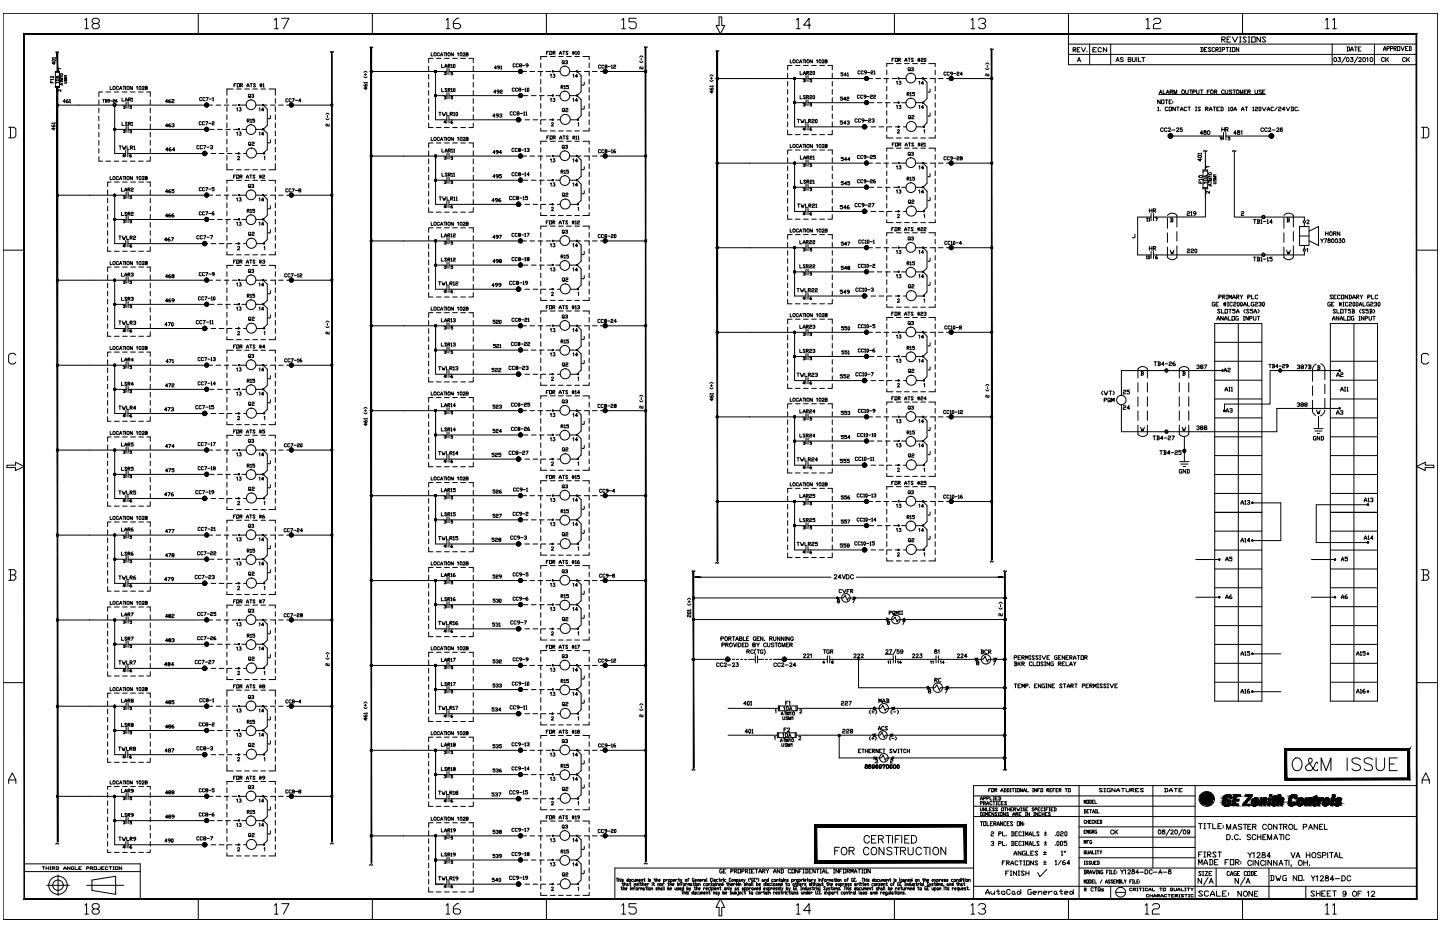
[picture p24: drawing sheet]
<svg xmlns="http://www.w3.org/2000/svg" width="432mm" height="279mm" viewBox="0 0 432 279" stroke-linecap="round" stroke-linejoin="round" font-family="sans-serif">
<!-- layer: TITLEBLOCK -->
<g fill="none" stroke="#000" stroke-width=".3">
<path d="M.9 4h430.2v271.6h-430.2zM25.5 6l.5-.5v3.1M25.5 8.6h1M28.1 7l-.5-.5v-.5l.5-.5h1.1l.6 .5v.5l-.6 .5h-1.1l-.5 .5v.6l.5 .5h1.1l.6-.5v-.6l-.6-.5M59.5 4v6.2M82.3 6l.6-.5v3.1M82.3 8.6h1.1M84.5 5.5h2.1l-1.6 3.1M111.6 4v6.2M133.8 6l.5-.5v3.1M133.8 8.6h1M137.6 5.5h-.6l-1.1 1v1.6l.6 .5h1.1l.5-.5v-.6l-.5-.5h-1.7"/>
<path d="M163.8 4v6.2M186.5 6l.5-.5v3.1M186.5 8.6h1.1M190.8 5.5h-2.2v1h1.7l.5 .5v1.1l-.5 .5h-1.1l-.6-.5M215.6 5.1h.8v2.5h.9l-1.3 2.6-1.3-2.6h.9zM238.8 6l.6-.5v3.1M238.8 8.6h1.1M243.1 7.5h-2.1l1.6-2v3.1M268.2 4v6.2M291.2 6l.5-.5v3.1M291.2 8.6h1.1M293.4 6l.5-.5h1.1l.5 .5v.5l-.5 .5h-.6"/>
<path d="M295 7l.5 .5v.6l-.5 .5h-1.1l-.5-.5M320.4 4v15.4h104.4M320.4 13.2h104.4M320.4 16.3h104.4M321.8 14.9h.6l.2-.4-.2-.2h-.6v1.3M322 14.9l.6 .7M323 14.9h.4M323.1 18.5l.5-1.3 .4 1.3M323.3 18.1h.6M323.9 14.3h-.9v1.3h.9M324.3 14.3l.6 1.3 .6-1.3M325.9 15.3v.3"/>
<path d="M326.7 13.2v6.2M327.7 14.9h.5M328.8 14.3h-1.1v1.3h1.1M330.3 14.5l-.3-.2-.7 .2v.8l.2 .3 .8-.3M331.9 14.3v1.3l-1.1-1.3v1.3M333.1 13.2v6.2M334.6 18.5l.5-1.3 .5 1.3M334.8 18.1h.6M336.8 17.4l-.3-.2-.5 .2v.3l.8 .4-.3 .4-.5-.2M338.3 17.8h.7l.1-.4-.8-.2v1.3l.8-.1v-.4l-.2-.2M339.6 17.2v1.1l.4 .2 .4-.2v-1.1M340.9 17.2v1.3"/>
<path d="M341.4 17.2v1.3h.7M342.4 17.2h.9M342.8 17.2v1.3M343.7 6l.5-.5v3.1M343.7 8.6h1.1M345.9 6l.5-.5h1.1l.5 .5v.5l-.5 .5h-1.1l-.5 .5v1.1h2.1M360 14.2h.6l.2 .2v.9l-.2 .2h-.6M360.2 14.2v1.3M361.2 14.9h.3M361.9 14.2h-.7v1.3h.7M363.1 14.4l-.2-.2-.6 .2 .8 .9-.2 .2-.6-.2M364.2 14.4l-.2-.2-.6 .2v.9l.3 .2 .5-.2"/>
<path d="M364.6 14.9h.5l.3-.5-.8-.2v1.3M364.8 14.9l.6 .6M365.7 15.5h.4M365.7 14.2h.4M365.9 14.2v1.3M366.4 11.8h.8l.2-.5-.2-.2h-.8v1.5M366.5 14.9h.5l.3-.5-.8-.2v1.3M366.6 11.8l.8 .8M367.6 14.2h.8M367.9 11.8h.6M368 14.2v1.3M368.8 15.5h.4"/>
<path d="M368.8 14.2h.4M368.9 14.2v1.3M369 11.1h-1.1v1.5h1.1M369.5 11.1l.8 1.5 .8-1.5M369.5 14.2h.8v1.3h-.8zM371.4 14.2v1.3l-.7-1.3v1.3M371.7 12.6h.5M371.7 11.1h.5M371.9 11.1v1.5M372.6 4v6.2M373.7 11.3l-.2-.2h-.5l-.3 .2 1 1-.2 .3h-.5l-.3-.3M374.3 12.6h.5"/>
<path d="M374.3 11.1h.5M374.5 11.1v1.5M375.3 11.1h1.1v1.5h-1.1zM378 11.1v1.5l-1.1-1.5v1.5M379.5 11.3l-.2-.2h-.5l-.3 .2 1 1-.2 .3h-.5l-.3-.3M397.5 6l.5-.5v3.1M397.5 8.6h1M399.5 13.2v6.2M399.6 6l.5-.5v3.1M399.6 8.6h1.1M400.1 17.3a.56 .56 0 0 1 .7 .6 .56 .56 0 0 1-.7 .5l-.2-.4zM401.3 17.2h.6l-.3 .5a.41 .41 0 0 1 .3 .7 .41 .41 0 0 1-.7-.1"/>
<path d="M403.5 17l-1.1 1.9M403.9 17.3a.53 .53 0 0 1 .7 .6 .53 .53 0 0 1-.9 .4zM403.9 14.1l.8 .2v.8l-.8 .2M404.1 14.1v1.2M405 15.3l.4-1.2 .4 1.2M405 17.2h.7l-.4 .5a.43 .43 0 0 1 .3 .7 .43 .43 0 0 1-.7-.1M405 14.9h.8M406.2 14.1h.7M406.5 14.1v1.2M407.2 17l-1.1 1.9M407.3 14.7h.4M407.5 17.5l.5-.3 .2 .4-.8 .9h.9"/>
<path d="M408.1 14.1h-.8v1.2h.8M408.8 17.3a.56 .56 0 0 1 .7 .6 .56 .56 0 0 1-.7 .5l-.2-.4zM409.8 17.5l.3-.3v1.3M411 17.3a.53 .53 0 0 1 .7 .6 .53 .53 0 0 1-.8 .4zM412.1 13.2v6.2M414.9 15.2l.4-1.3 .3 1.3M414.9 14.7h.7M415.1 17.5a.46 .46 0 0 0-.5-.3 .46 .46 0 0 0-.4 .5v.3a.47 .47 0 0 0 .4 .5 .47 .47 0 0 0 .5-.3M415.5 17.2v1.3M415.8 17.8l.6 .7M415.9 14.5h.5l.2-.4-.7-.2v1.3M416.4 17.2l-.9 .9"/>
<path d="M417 14.5h.5l.2-.4-.7-.2v1.3M418 14.5h.5l.2-.4-.7-.2v1.3M418.2 14.5l.5 .7M419 13.9h.7v1.3h-.7zM420.1 13.9l.5 1.3 .5-1.3M421.4 17.5a.46 .46 0 0 0-.5-.3 .46 .46 0 0 0-.3 .5v.3a.47 .47 0 0 0 .3 .5 .47 .47 0 0 0 .5-.3M421.5 14.5h.3M421.8 17.2v1.3M422.1 17.8l.6 .7M422.2 13.9h-.7v1.3h.7M422.5 13.9l.7 .2v.9l-.2 .2h-.5M422.7 13.9v1.3"/>
<path d="M422.7 17.2l-.9 .9M2.6 38.2h1.6l.6 .5v2.1l-.6 .5h-1.6M3.1 38.2v3.1M426.3 38.2h1.6l.5 .5v2.1l-.5 .5h-1.6M426.8 38.2v3.1M.9 75h6.4M424.8 75h6.3M4.8 106.5l-.6-.6h-1.1l-.5 .6v2.1l.5 .5h1.1l.6-.5M428.4 106.5l-.5-.6h-1.1l-.5 .6v2.1l.5 .5h1.1l.5-.5M2.1 139.5h2.6v-.9l2.6 1.2-2.6 1.3v-.9h-2.6zM424.8 139.8l2.6-1.2v.9h2.6v.7h-2.6v.9zM2.6 170.8h1.6l.6 .5v.5l-.6 .6"/>
<path d="M3.1 172.4h1.1l.6 .5v.5l-.6 .6h-1.6M3.1 170.8v3.2M426.3 170.8h1.6l.5 .5v.5l-.5 .6M426.8 172.4h1.1l.5 .5v.5l-.5 .6h-1.6M426.8 170.8v3.2M.9 204.7h6.4M424.8 204.7h6.3M2.6 234.9v-1.1l1.1-2.1 1.1 2.1v1.1M2.6 233.8h2.2M291.9 238.6h66.5M294 239.8l.3-.9 .3 .9M294 239.5h.6"/>
<path d="M295 239.4h.4l.2-.4-.6-.1v.9M295.9 239.4h.5l.2-.4-.7-.1v.9M296.5 236.9h.3M296.9 238.9v.9h.6M297.1 236.4h-.6v1M297.4 236.4h.6v1h-.6zM297.8 238.9h.4M297.8 239.8h.4M298 238.9v.9M298.3 236.9h.5l.1-.3-.6-.2v1M298.5 236.9l.4 .5M298.5 239.4h.3"/>
<path d="M299.1 238.9h-.6v.9h.6M299.4 238.9l.7 .1-.2 .8h-.5M299.6 238.9v.9M300.1 237.4l.4-1 .3 1M300.1 237h.7M301 236.4l.7 .2v.6l-.7 .2M301.2 236.4v1M302 236.4l.6 .2v.6l-.6 .2M302.1 236.4v1M302.9 237.4h.3M302.9 236.4h.3M303 236.4v1"/>
<path d="M303.5 236.4h.6M303.8 236.4v1M304.4 237.4h.3M304.4 236.4h.3M304.6 236.4v1M305 236.4h.7v1h-.7zM306.5 236.4v1l-.5-1v1M306.9 237.4l.3-1 .3 1M306.9 237h.6M307.8 236.4v1h.6M309.6 237.4h.3M309.6 236.4h.3"/>
<path d="M309.8 236.4v1M310.9 236.4v1l-.7-1v1M311.2 236.9h.3M311.8 236.4h-.6v1M312.1 236.4h.6v1h-.6zM313.9 236.9h.5l.1-.3-.6-.2v1M314.1 236.9l.4 .5M314.8 236.9h.3M315.4 236.4h-.6v1h.6M315.7 236.9h.4M316.4 236.4h-.7v1M316.7 236.9h.3"/>
<path d="M317.3 236.4h-.6v1h.6M317.6 236.9h.5l.1-.3-.6-.2v1M317.7 236.9l.5 .5M319.4 236.4h.7M319.7 236.4v1M320.4 236.4h.5v1h-.5zM323.6 235.5v34M325.9 239.9h.5v.9h-.5zM326.7 239.9l.6 .1v.7l-.6 .1M326.8 239.9v.9M328.1 239.9h-.6v.9h.6M328.3 239.9v.9h.6"/>
<path d="M330.6 236.5l-.3-.1-.7 .1 1 .7-.3 .2-.7-.2M331 236.4h.5M331 237.4h.5M331.3 236.4v1M332.9 236.4l-.9 .1v.7l.9 .2v-.5h-.2M334.4 236.4v1l-1-1v1M334.8 237.4l.5-1 .5 1M334.8 237h1M336.3 236.4h.9M336.7 236.4v1M337.7 236.4v.8l.2 .2 .7-.2v-.8M339.1 236.9h.7l.2-.4-.9-.1v1"/>
<path d="M339.3 236.9l.7 .5M340.5 236.9h.5M341.5 236.4h-1v1h1M342.9 236.5l-.2-.1-.8 .1 1 .7-.2 .2-.8-.2M345.7 235.5v24.6M349.2 236.4l1 .1v.7l-1 .2M349.4 236.4v1M350.6 237.4v-.4l.5-.6 .5 1M350.6 237h1M352.1 236.4h.9M352.6 236.4v1M353.5 236.9h.5"/>
<path d="M354.5 236.4h-1v1h1M358.4 235.5v34M359.8 238.7h.1M359.8 238.8l.1 .2M359.8 238.8h.1M359.8 238.7l.1 .2M359.9 239.7v.2M359.9 239.9h.1M359.9 239.7h.1M359.9 238.5l-.1 .2M359.9 239.8h.1M359.9 239.6v.1"/>
<path d="M359.9 239.7l.1 .1M359.9 239.9v.1M359.9 240h.8M360 239.8h.1M360 239.8v.1M360.1 239.9h.1M360.2 239.1h.1M360.2 239.2h.1M360.2 239l.1 .4M360.2 238.9h.1M360.2 238.9v.1M360.2 239h.1"/>
<path d="M360.2 238.9h.4M360.2 239.1h.5M360.2 239.2h.6M360.2 239.3l.8 .2-.1-.2M360.2 239h.5M360.2 238.8h.1M360.2 238.7h.5M360.3 239.8h.1M360.3 239.4l.8 .1M360.3 238.7l-.1 .1M360.3 238.6h.4M360.3 238.7h.4"/>
<path d="M360.3 238.6v.1M360.3 239.4v.1M360.3 239.5h.1M360.3 238.6h.1M360.3 239.5h1.1M360.3 238.5h.7M360.3 239.5l.1 .1M360.4 239.7h.1M360.4 239.6h.1M360.4 238.5h.1M360.4 239.7h.5M360.4 239.7l-.1 .1"/>
<path d="M360.4 238.4l-.1 .2M360.4 239.6v.1M360.4 238.4h.1M360.5 238.3h2.7M360.5 238.3h.1M360.5 238.2h.1M360.6 238.1l2.5 .1M360.6 238.1l-.1 .1M360.6 238.9h.1M360.6 238.8l.1 .2M360.6 238.1h2.4M360.7 240h.1"/>
<path d="M360.7 238.7h.1M360.7 238.8h.1M360.7 239v.1M360.7 238.8h-.1M360.7 239.9h.1M360.7 239.2h.1M360.7 238.6h.1M360.7 238.6v.2M360.7 239.9l-.1 .1M360.7 238h.9M360.7 238.6v.1M360.8 239.8l-.9 .1"/>
<path d="M360.8 239.2h.1M360.8 238l-.2 .1M360.8 239.8h.1M360.8 239.2l.1 .1M360.8 238.5l.1 .1M360.8 238.5v.1M360.8 239.8l-.6 .1M360.8 237.9v.1M360.9 239.7l-.1 .1M360.9 237.9h-.1M360.9 237.9h.6M360.9 239.3h.1"/>
<path d="M360.9 237.9h.1M360.9 238.7h.1M360.9 238.6h.1M360.9 238.9h.1M360.9 238.6v.2M360.9 239.4h.1M360.9 238.8h.1M361 239.7h.1M361 239.7h-.1M361 238.6h.1M361 238.6l-.1 .2M361 239.6h.1"/>
<path d="M361 238.5h.1M361.1 239.5h.1M361.1 238.5h-.1M361.1 237.8h.4M361.1 238.4h.1M361.1 237.8l-.2 .1M361.1 238.4l-.7 .1M361.1 239.6l-.1 .1M361.2 238.4h.1M361.2 239.5h.1M361.2 239.6h-.8M361.2 237.7h.3"/>
<path d="M361.2 239.9v.1M361.2 238.3h.1M361.2 238.8h.1M361.2 239.9h.1M361.2 238.3l-.1 .2M361.3 239.9h-.1M361.3 239.5h.1M361.3 238.9h-.1M361.3 238.3h.1M361.3 238.3l-.9 .1M361.3 239.9h.1M361.3 239.5l-.2 .1"/>
<path d="M361.3 239.2h.1M361.3 239.8h.1M361.3 238.8h.1M361.3 239.9l-.3 .2M361.3 239.8v.1M361.3 240h-.2M361.4 239.8h.1M361.4 239.5h.1M361.4 238.8h.1M361.4 237.6h.4h-.2M361.4 238.6h.1M361.4 238.7l-.1 .1"/>
<path d="M361.4 237.6v.1M361.4 238.2v.1M361.4 239.8v.1M361.4 238.8l-.1 .1M361.4 239.2h.1M361.4 238.7h.1M361.4 238.7h-.1M361.5 238.6l-.1 .1M361.5 238.6h.1M361.5 238.2h.1M361.5 239.2h-.1M361.5 238.6l-.1 .2"/>
<path d="M361.5 237.9h.1M361.5 239.1h.1M361.5 239.1l-.1 .1M361.5 239v.2M361.5 238.5v.1M361.5 238h.1M361.5 237.8v.1M361.5 237.9v.1M361.6 238h.1M361.6 238v.1M361.6 238.1h.1M361.6 237.6l-.1 .2"/>
<path d="M361.7 238.9l-.2 .2M361.7 238.9h.1M361.7 238.2h.1M361.7 237.6l-.6 .2M361.7 240h.1M361.7 238.2l.1 .2M361.7 239.8h.1M361.7 239.7h.1M361.7 238.3h.1M361.7 238.1h.1M361.7 239.7h.2M361.8 238.6v.1"/>
<path d="M361.8 238.3h.1M361.8 238.3h.6M361.8 238.3v.3M361.8 238.7v.1M361.8 239.6l-.1 .3M361.8 239.2h.1M361.8 239.8h.1M361.8 239.9l-.1 .1M361.8 239.9h.1M361.8 238.5h.1M361.8 238.4h.1M361.8 238.1h.1"/>
<path d="M361.8 238.5h.4M361.8 239.8v.5M361.8 239.6h.1M361.8 239.7h.1M361.8 238.8h.1M361.8 239.8h-.1M361.9 239.2h.1M361.9 239.1h.1M361.9 239.1l-.1 .1M361.9 237.6h.3M361.9 239.6l-.1 .2M361.9 239.5l-.1 .1"/>
<path d="M361.9 238.8l.2 .1M361.9 239.2h-.1M361.9 239.6h-.1M361.9 238.8v.3M361.9 239.6h.1M362 239.2h.1M362 239.5h.1M362 238h.1M362 239h.1M362 238.9h.1M362 238l-.1 .1M362 239l-.2 .2"/>
<path d="M362 239.2h-.1M362 239.5l-.1 .1M362 239.1v.1M362 238h.8M362 239.1h.1M362.1 239.1h-.1M362.1 239.4l-.2 .1M362.1 238.7h.1M362.1 238.9v.1M362.1 239.4h.1M362.1 238.7l-.4 .2M362.1 239l-.2 .1"/>
<path d="M362.1 239v.1M362.2 239.8h.1M362.2 239.9h.1M362.2 238.6h.1M362.2 238.6h-.4M362.2 238.6l-.1 .3M362.2 239.8v.3M362.2 240h.1M362.2 239.3h.1M362.2 239.3v.1M362.2 239.7h.1M362.2 238.5h.1"/>
<path d="M362.2 239.7h.2M362.3 240h.1M362.3 238.5h.1M362.3 237.9h.1M362.3 239.7h.2M362.3 238.5l-.5 .2M362.3 239.7l-.1 .1M362.3 238.4l-.1 .2M362.3 239.9v.4M362.3 239.6h.1M362.3 238.4h.1M362.3 238.4l-.5 .1"/>
<path d="M362.3 239.8l-.1 .1M362.4 239.5h.1M362.4 239.7h.1M362.4 237.9h.1M362.4 239.5h1v.2M362.4 237.9h-.2M362.4 239.7h-.1M362.5 239.5h.1M362.5 238.3h.1M362.5 238.3h-.1M362.5 238.8h.1M362.5 237.9h.1"/>
<path d="M362.5 238.7h.1M362.5 239.5l-.2 .2M362.5 239.2h.1M362.5 239.6h.1M362.5 239.6v.1M362.5 238.6v.1M362.6 239.5h.1M362.6 238.6h.1M362.6 238.2h.1M362.6 238.6l-.1 .1M362.6 239.6h.1M362.6 240h.1"/>
<path d="M362.6 237.9l.1 .1M362.6 237.9h.1M362.6 238.6h-.1M362.6 238.6l-.1 .2M362.6 240h.2M362.7 239.2h.1M362.7 239.6h.1M362.7 239.9h.1M362.7 238h.2M362.7 239.9l-.1 .2h.3M362.7 238.9h1M362.7 239.9l.2 .2"/>
<path d="M362.8 239.5h.1M362.8 240h.1M362.8 238.9l-.1 .1M362.8 238.2h.1M362.8 239.2h.1M362.8 238.2v.1M362.8 238.9h.1M362.8 238.3h.1M362.8 238h.1M362.8 239.2h1M362.9 239.6h.1M362.9 238.8h.1"/>
<path d="M362.9 238l.1 .1M362.9 238.9h.8M362.9 238.3l.5 .1M362.9 238.9h-.1M362.9 239.2h.1M362.9 239.6l.5 .1M362.9 238.7v.1M362.9 238.7h.8M362.9 238.3v.4M362.9 239.2v.3M362.9 239.2v.1M362.9 239.3h.1"/>
<path d="M362.9 238.6h.7M362.9 238.5h.1M362.9 238.4h.1M362.9 238.4l.6 .1M362.9 238.5h.6M362.9 238.7h.7M363 239.7h.1M363 239.7h.5M363 238.1h.1M363.1 239.7h.1M363.1 239.7l.1 .3M363.1 238.2h.1"/>
<path d="M363.1 239.9h.4M363.2 240h.3M363.2 240h.1M363.2 238.2l.6 .9M363.4 239.4h.1M363.4 239.5h-.6M363.4 239.3v.2M363.4 239.3h.1M363.4 239.6h.1M363.4 238.4h.1M363.4 239.6h-1.1M363.4 239.3h-.5"/>
<path d="M363.4 239.7h.1M363.5 239.7l-.4 .1M363.5 239.7h.1M363.5 239.7v.3M363.5 239.2l-.1 .1M363.5 239.2h.1M363.5 240h.1M363.5 239.9h.1M363.6 239.2l.2 .1M363.8 239.1h-1.2M363.8 239.3h.1M363.8 239.1v.1"/>
<path d="M363.8 239.3l.1 .1M363.8 239.2v.1M363.8 239.2h.1M363.8 239.4h.1M363.8 239.1l-1.3 .1M363.8 239.3v.1M363.9 239.5v.3M363.9 239.5h.1M363.9 239.4v.1M424.8 235.5h-132.9v34M426.4 234.9v-1.1l1.1-2.1 1.1 2.1v1.1M426.4 233.8h2.2"/>
<path d="M7.3 259h34.8v10.5M12.7 259.9h.7M13.1 259.9v.8M13.8 259.9v.8M14.6 259.9v.8M15 259.9h.3M15.1 259.9v.8M16.9 259.9l.7 .1v.5l-.7 .2M17 259.9v.8M21 259.9v.8l-.8-.8v.8M22.2 259.9l-.8 .1 .2 .7h.6v-.4h-.3M22.5 259.9v.8h.8"/>
<path d="M24.4 259.9h-.8v.8h.8M28.2 259.9h.8v.8h-.8zM30.1 259.9v.6h-.7M31.2 259.9h-.7v.8h.7M32.4 260h-.8v.5h.8M32.7 259.9h.8M33.1 259.9v.8M33.9 259.9h.4M34.1 259.9v.8M34.6 259.9h.8v.8h-.8zM36.5 259.9v.8l-.7-.8v.8M291.9 241.7h66.5"/>
<path d="M291.9 244.8h132.9M294 243.6l.6 .1v.7l-.6 .1M294 242.2l.1 .9 .5-.1v-.8M294 240.8h.4l.2-.3-.6-.2v1M294 246.3h.7M294.1 243.6v.9M294.3 246.3v1.2M294.9 240.8h.5l.1-.3-.6-.2v1M294.9 243.6h.3M294.9 244.5h.3M295 246.3h.6v1.2h-.6zM295.1 243.6v.9"/>
<path d="M295.1 240.8l.4 .5M295.5 242.2v.9l-.6-.9v.9M295.5 244.5v-.9l.3 .6 .4-.6v.9M295.8 242.2v.9h.6M295.8 241.3l.4-1 .3 1M295.8 240.9h.7M296 246.3v1.2h.6M296.5 244.1h.3M296.7 242.6h.3M297 246.9h.3M297.1 243.6h-.6v.9h.6M297.2 249.5l.2-.1 .6 .1-.2 .5-.6 .2v.4h.8"/>
<path d="M297.2 252.4l.6-.2 .2 .5-.4 .2M297.3 242.2h-.6v.9h.6M297.4 240.5l-.1-.2-.5 .2 .1 .8 .5-.2M297.7 246.3h-.7v1.2h.7M297.7 240.3h.7M297.8 252.9l.2 .2-.2 .4-.6-.2M298 246.9l.7-.2-.2-.4h-.5v1.2M298 243.6v.9l-.6-.9v.9M298 240.3v1M298.2 246.9l.5 .6M298.2 242.3l-.5-.1-.1 .1 .6 .7h-.6M298.7 240.3h.3"/>
<path d="M298.7 241.3h.3M298.8 240.3v1M299 247.5l.3-1.2 .3 1.2M299 243.7h-.7l.7 .7-.2 .1-.5-.1M299 247.1h.6M299.1 242.3l-.4-.1-.2 .1 .6 .7h-.6M299.3 243.6h.3M299.3 244.5h.3M299.4 243.6v.9M299.5 250h.5l.2-.5-.7-.1v1.2M299.5 252.9h.5l.2-.5-.7-.2v1.3M299.9 243.6h.6v.9h-.6z"/>
<path d="M299.9 240.5l-.1-.2-.5 .2 .2 .8 .4-.2M300.3 240.8h.3M300.3 242.2h.7v.9h-.7zM300.5 258.7h.5M300.6 249.4v1.2h.8M300.6 252.2v1.3h.8M300.7 246.3v1.2l-.7-1.2v1.2M300.9 240.3h-.6v1h.6M301.3 242.2h.6M301.4 258.1h-.9v1.2M301.5 243.6v.9l-.6-.9v.9M301.6 242.2v.9"/>
<path d="M301.7 246.5l-.2-.2-.5 .2 .2 1 .5-.2M301.8 250.4v.2M301.8 253.3v.2M301.8 258.7h.7l.2-.4-.2-.2h-.7v1.2M301.9 240.5l-.5-.2-.2 .2 .7 .6-.2 .2-.5-.2M302 246.9h.4M302.1 258.7l.6 .6M302.1 242.2v.9M302.1 242.6h.7M302.4 243.7h-.6l.6 .7-.1 .1-.5-.1M302.7 246.3h-.7v1.2h.7M302.8 242.2v.9"/>
<path d="M303.1 242.6h.3M303.1 259.3l.4-1.2 .5 1.2M303.1 258.9h.9M303.3 249.4l.7 .1v.9l-.2 .2h-.5M303.3 252.2h.5l.2 .2v.9l-.7 .2M303.5 249.4v1.2M303.5 252.2v1.3M303.7 246.5l-.5-.2-.2 .2 .7 .8-.2 .2-.5-.2M303.7 244.5l.3-.9 .3 .9M303.7 242.2h-.6v.9h.6M303.7 244.2h.6M304 242.6h.4l.2-.3-.6-.1v.9"/>
<path d="M304.1 256.4l.4-1.2 .4 1.2M304.1 256h.8M304.1 242.6l.5 .5M304.4 250h.4M304.4 252.9h.4M304.6 244.1h.5l.1-.4-.6-.1v.9M304.8 244.1l.4 .4M304.9 242.2l.3 .9 .1-.5 .2 .5 .3-.9M305 246.3h.7v1.2h-.7zM305.2 249.4h-.8v1.2h.8M305.2 252.2h-.8v1.3h.8M305.2 258.3l-.2-.2-.6 .2v.8l.2 .2 .6-.2"/>
<path d="M305.6 244.1h.3M305.7 258.1h.8M306.1 258.1v1.2M306.1 243.1h.3M306.1 242.2h.3M306.2 255.2v1.2l-.9-1.2v1.2M306.2 243.6h-.6v.9h.6M306.3 242.2v.9M306.3 249.5l-.2-.1-.6 .1v.9l.2 .2 .6-.2M306.3 252.4l-.2-.2-.6 .2v.9l.2 .2 .6-.2M306.7 246.3v1.2l-.7-1.2v1.2M306.7 250.6h.4"/>
<path d="M306.7 249.4h.4M306.7 253.5h.4M306.7 252.2h.4M306.9 249.4v1.2M306.9 252.2v1.3M306.9 258.1h.5M306.9 259.3h.5M307 246.7v.2M307 247.1v.2M307.1 258.1v1.2M307.3 242.3l-.5-.1-.1 .1 .6 .7h-.6M307.4 250.6v-1.2l.4 .8 .4-.8v1.2"/>
<path d="M307.4 253.5v-1.3l.4 .9 .4-.9v1.3M307.4 255.2h-.6l-.2 .2v.8l.2 .2h.6v-.6h-.2M307.4 243.6h.3M307.4 244.5h.3M307.6 243.6v.9M307.6 242.6h.3M307.8 258.1h.8v1.2h-.8zM307.8 255.2v1.2h.9M308.2 242.2h-.6v.9h.6M308.6 250.6l.4-1.2 .3 1.2M308.6 253.5l.4-1.3 .3 1.3M308.6 250.2h.7"/>
<path d="M308.6 253.1h.7M308.7 243.6v.9l-.6-.9v.9M309.1 255.8h.4M309.7 249.4v1.2h.8M309.7 252.2v1.3h.8M309.9 258.1v1.2l-.9-1.2v1.2M309.9 255.2h-.8v1.2h.8M309.9 243.6h.4M309.9 244.5h.4M310 242.3l-.1-.1-.5 .1 .6 .7h-.6M310.1 243.6v.9M310.4 242.6h.4l.2-.3-.6-.1v.9"/>
<path d="M311.2 258.3l-.2-.2-.7 .2 .9 .8-.2 .2-.7-.2M311.2 255.4l-.2-.2-.6 .2 .8 .8-.2 .2-.6-.2M311.2 243.6v.9l-.6-.9v.9M311.2 242.6h.3M311.6 249.5l-.2-.1-.5 .1 .7 .9-.2 .2-.5-.2M311.6 252.4l-.6-.2-.1 .2 .7 .9-.2 .2-.5-.2M311.8 242.2h-.6v.9h.6M312.1 243.7h-.6v.7l.2 .1 .4-.1M312.5 244.1h.6M312.5 243.6v.9M312.8 242.3l-.2-.1-.4 .1v.7h.6M312.9 259.1h.8"/>
<path d="M312.9 258.5h.8M312.9 256.2h.8M312.9 255.6h.8M313.1 243.6v.9M313.1 243.1h.3M313.1 242.2h.3M313.1 250.4h.8M313.1 249.7h.8M313.1 253.3h.8M313.1 252.7h.8M313.2 242.2v.9M313.3 255.2v.8"/>
<path d="M313.3 258.1v.8M313.4 244.1h.3M313.5 249.4v.8M313.5 252.2v.9M313.7 242.6h.3M314 243.6h-.6v.9h.6M314.3 242.2h-.6v.9M314.6 243.1h.3M314.6 242.2h.3M314.7 242.2v.9M315 243.7h-.7l.7 .7-.2 .1-.5-.1M315.2 242.6h.3"/>
<path d="M315.8 242.2h-.6v.9h.6M316.1 242.2l.6 .1v.7l-.6 .1M316.2 242.2v.9M316.5 258.2l.2-.2v1.2M316.5 250.4v.2M316.5 253.3v.2M316.5 259.2h.4M316.9 249.5l.2-.2 .5 .2v.9l-.3 .2-.4-.2zM316.9 252.4l.2-.2 .5 .2v.9l-.3 .2-.4-.2zM318 249.5l.2-.2 .6 .2-.2 .5-.6 .2v.4h.8M318 252.4l.2-.2 .4 .2v.9l-.2 .2-.4-.2zM318.2 258l-.9 1.2"/>
<path d="M318.2 255.3l.3-.2v1.2M318.2 256.3h.5M319.1 255.3l.2-.2 .2 .2-.2 .2zM319.3 249.5l.2-.2 .4 .2v.9l-.2 .2-.4-.2zM319.3 258l-.7 .4v.6l.7 .2 .2-.2-.2-.4h-.7M319.9 252.2h-.8v.4h.6l.2 .2-.2 .7-.6-.2M320.8 258.8h-.9l.7-.8v1.2M323.6 247.9h34.8M323.6 251h34.8M323.6 254.1h34.8M323.6 257.1h34.8M325.1 252.9v-1l.2 .7 .3-.7v1"/>
<path d="M325.1 240.8v-.9l.2 .6 .3-.6v.9M325.1 242.7l.5 .2v.7l-.5 .1M325.1 249.4h.2M325.1 258.2h.2M325.1 259.1h.2M325.2 242.7v1M325.2 258.2v.9M325.3 255.7l.2 .1-.3 .2v-1l.4 .2-.1 .6 .1 .2M325.6 246h-.5v.7l.1 .2 .4-.2M325.6 248.8h-.5v1h.5M325.9 246.4h.5M325.9 245.9v1"/>
<path d="M325.9 255l.2 1 .3-.2v-.8M325.9 252.4h.3M325.9 243.2h.3M326.2 258.3h-.6l.6 .7-.1 .1-.5-.1M326.4 248.8v1l-.5-1v1M326.4 245.9v1M326.5 251.9h-.6v1M326.5 242.7h-.6v1h.6M326.7 246.4h.2M326.7 256l.3-1 .3 1M326.7 255.7h.6M326.8 242.7h.5"/>
<path d="M327 258.3h-.5l.5 .7-.1 .1-.4-.1M327 242.7v1M327.2 245.9h-.5v1h.5M327.3 248.8l-.6 .2 .1 .8h.5v-.4h-.2M327.3 258.2l.2 .9 .4-.1v-.8M327.3 251.9l-.5 .2 .1 .8h.4l-.1-.5M327.5 249.4h.4v-.6h-.4v1M327.5 240.3h.3M327.6 255v1h.5M327.6 243.7l.3-1 .3 1M327.6 249.4l.5 .4M327.6 243.4h.6"/>
<path d="M328 246h-.5l.1 .9 .4-.2M328.2 258.6h.3M328.3 245.9v1M328.4 246.4l.4 .5M328.4 255h.3M328.4 256h.3M328.5 243.7h.3M328.5 242.7h.3M328.6 255v1M328.6 242.7v1M328.8 245.9l-.5 .5M328.8 258.2h-.6v.9h.6"/>
<path d="M328.9 248.8l-.6 .2 .1 .8h.5l-.2-.4M329 255h.5M329 258.2l.6 .1v.7l-.6 .1M329 242.7v1h.6M329 246.4h.3M329.2 258.2v.9M329.2 255v1M329.6 245.9h-.6v1h.6M329.8 245.9l.6 .1v.7l-.6 .2M329.8 255l.3 1M330 245.9v1M330.4 255l-.3 .5"/>
<path d="M333.9 249.1a.46 .46 0 0 0-.5-.3 .46 .46 0 0 0-.3 .5v.3a.46 .46 0 0 0 .3 .4 .46 .46 0 0 0 .5-.3M334.3 248.8v1.2M334.6 249.3l.6 .7M335.2 248.8l-.9 .8M347.5 248.8a.58 .58 0 0 1 .6 .6 .58 .58 0 0 1-.6 .6l-.2-.5zM348.6 248.8l-.1 .3a.71 .71 0 0 1 .8 .8l-.7 .1a.5 .5 0 0 1 0-.6 .5 .5 0 0 1 .6-.2v-.4zM350.8 248.6l-1.1 1.9M351.1 249.1l.2-.3 .5 .2-.8 1h.9M352.4 248.8a.58 .58 0 0 1 .7 .6 .58 .58 0 0 1-.7 .6l-.2-.5zM354.5 248.6l-1 1.9M356.8 249.2a.39 .39 0 0 1-.6 .3 .39 .39 0 0 1-.1-.6 .39 .39 0 0 1 .6 .1l-.1 1-.6-.1M359.4 259.3v-1.6l.5 1.1 .6-1.1v1.6"/>
<path d="M359.4 246.9h1.1M359.4 256.2h.5M359.9 240l.1 .1M359.9 246.9v1.5M360 240.1v.1M360 240.2h.5M360 240.1h.6M360 240.1h.1M360 240.2h.1M360 240.2l.1 .1M360.1 240.3h.1M360.1 240.3v.1"/>
<path d="M360.1 240.3h.4M360.1 240.4h.1M360.1 240.4h.4M360.1 240.4l.1 .2M360.2 240.5h.3M360.2 240.6h.1M360.2 240.6h.3M360.3 240.6h.3M360.3 240.6l.1 .1M360.4 240.7v.1M360.4 240.7h.3M360.4 240.8h.1"/>
<path d="M360.5 255.4h-1.1v1.5M360.5 240.2v.1M360.5 240.3h.1M360.5 240.4h.1M360.5 240.5h.1M360.5 240.8h2.7M360.5 240.3v.3M360.5 240.5v.1M360.5 240.8l.3 .2M360.5 240.6h.1M360.5 240.6l.2 .1M360.5 240.1v.1"/>
<path d="M360.6 240.6h.1M360.6 240.1h.1M360.6 240.6v.1M360.6 240.7h.1M360.6 240.9h.1M360.6 240h.1M360.6 240.9h2.5M360.6 240h-.7M360.6 240v.1M360.7 240.7v.1M360.7 240.8h.1M360.8 241h.1"/>
<path d="M360.8 241h2.3M360.8 241l.1 .1M360.8 240.8h.1M360.9 241.1h.1M360.9 240.8h.1M360.9 240.3h.1M360.9 240.4h.1M360.9 240.3h.3M360.9 240.3h.2M360.9 240.4h.2M360.9 240.2h.1M360.9 240.2v.2"/>
<path d="M360.9 241.1h.2M361 259.3v-.5l.5-1.1 .5 1.1v.5M361 241.1h.1M361 246.9h.5M361 258.8h1M361 255.4h.5M361 256.9h.5M361 248.4h.5M361 240.1l-.1 .1M361 240.4h.1M361.1 241.1h.1M361.1 240.4h.1"/>
<path d="M361.1 241.1h.5M361.1 241.1l.1 .1M361.1 240.3h.1M361.2 240.3l-.1 .1M361.2 240.3h.1M361.2 241.2h.1M361.2 240.2v.1M361.2 240.1h.1M361.2 240.1v.1M361.2 246.9v1.5M361.2 255.4v1.5M361.2 240.2h-.3"/>
<path d="M361.3 240v.1M361.3 240.1h-.4M361.3 240.7h.8M361.4 241.2h.1M361.4 240.6h.6M361.4 240.6h.1M361.5 241.2h.1M361.5 240.5l-.1 .1M361.5 240.5h.1M361.5 240.5h.4M361.5 240.4h.4M361.5 240.4v.1"/>
<path d="M361.6 241.5h.2M361.6 241.1h.1M361.6 240.3l-.1 .1M361.6 240.3h.1M361.6 240.3h.2M361.6 240.2h.1M361.6 240.1v.2M361.6 240.2h.2M361.7 240v.1M361.7 241.1h-.1M361.7 240.1h-.1M361.7 240.1h.1"/>
<path d="M361.8 241.1h.1M361.8 241.1h-.1M361.8 240h.1M361.8 240.1h.1M361.8 240.2h.1M361.8 240.3h.1M361.8 241.5h.1M361.8 241l-.9 .1M361.8 240.3l.1 .2M361.9 241.5h.2M361.9 240.5h.1M361.9 240.5l.1 .1"/>
<path d="M361.9 241.5h.1M361.9 241h.1M362 241.5h.1M362 256.2h.9l.2-.5-.2-.3h-.9v1.5M362 241h.1M362 246.9h1.1M362 241.4v.1M362.1 241.4h.1M362.1 240.7l.1 .1M362.1 240.7l-1.2 .1M362.1 241.1l.1 .2M362.1 241v.1"/>
<path d="M362.2 240.1h.1M362.2 240.1v.1M362.2 241.4l-.3 .1M362.2 241.1h.8M362.2 241.1h.7M362.2 240.2h.1M362.2 241.3h.1M362.2 241.3l-.1 .1M362.2 241.4l-.1 .1M362.2 241.4h.1M362.2 240.8h.1M362.2 240.3h.1"/>
<path d="M362.2 240.3h.2M362.2 241.2h.5M362.2 241.3h.4M362.3 240.8h.2M362.3 240.1h.1M362.3 240.3h.5M362.3 240.3h.2M362.3 240.2h.1M362.3 256.2l.8 .7M362.3 240.2v.1M362.3 240.3h.1M362.4 240.4h.1"/>
<path d="M362.4 240.3l.1 .1M362.4 240.3h.1M362.4 240.4l.1 .1M362.5 240.5h.1M362.5 240.8h.1M362.6 241.4h-.3M362.6 240.5h.1M362.6 241.4h-.5M362.6 257.7h.8l.3 .3v1l-.3 .3h-.8M362.6 241.3v.1M362.6 240.8h.1M362.6 246.9v1.5"/>
<path d="M362.6 240.3h.1M362.6 240.4h.1M362.6 241.3h.1M362.6 240.4l-.1 .1M362.7 240.8h.1M362.7 240.3h.1M362.7 240.3h.2M362.7 240.3l-.1 .1M362.7 240.1l.2 .1M362.7 240.2h.1M362.7 240.2v.1M362.8 241.2l-.1 .1"/>
<path d="M362.8 240.8h-.1M362.8 240.8h.1M362.8 240.3h.1M362.8 240l-.1 .3M362.9 240.7l-.1 .1M362.9 240.7h.1M362.9 240.2h.1M362.9 240.1h.1M362.9 257.7v1.6M362.9 241.1l-.1 .1M363 240.6h.1M363.1 241h.1"/>
<path d="M363.1 240.6h.3M363.1 241l-.2 .1M363.1 240.5v.1M363.1 240.5h.3M363.1 240.4h.3M363.1 240.5h.1M363.1 240.4v.1M363.2 240.8l-.1 .2M363.2 240.8h.1M363.2 240.3l-.1 .1M363.2 240.3h.1M363.2 240.2v.1"/>
<path d="M363.2 240v.2M363.2 240.3h.3M363.2 240.2h.3M363.2 240.1h.3M363.3 240.7l-2.9 .1M363.3 240.7h.1M363.3 240.7h-.4M363.4 240.6h.1M363.4 240.6l-.4 .1M363.4 240.5h.1M363.4 240.5l-.4 .1M363.4 240.5l-.1 .2"/>
<path d="M363.5 240.3l-.1 .2M363.5 240v.3M363.7 246.9v1.5h1M364.2 258.5h.5M364.7 255.7l-.3-.3h-.5l-.2 .3 1 1-.3 .2h-.5l-.2-.2M365.2 257.7h-1v1.6h1M365.2 255.4h1.1M365.2 247.7h.5M365.7 255.4v1.5M366.3 246.9h-1.1v1.5h1.1M366.8 247.4v.3M366.8 247.9v.3"/>
<path d="M367.3 258.5h.5M367.8 248.6v-1.5l.6 1.5 .6-1.5v1.5M367.8 250.2h.6a.79 .79 0 0 1 .5 .8 .79 .79 0 0 1-.5 .7h-.6zM368.4 257.7h-1.1v1.6M368.9 257.7h1.1v1.6h-1.1zM369.5 251.6h.1M369.7 248.6l.6-1.5 .6 1.5M369.9 248.1h.7M370.5 258.5h.8l.2-.5-.2-.3h-.8v1.6M370.8 258.5l.7 .8M371.3 250.5a.67 .67 0 0 0-.9 0 .67 .67 0 0 0-.1 .9 .67 .67 0 0 0 .9 .1l.1-.2M371.8 251.6h.1"/>
<path d="M372.1 258.2v.3M372.1 258.8v.2M372.4 247.3l-1-.1v.4l.9 .4 .1 .4-.4 .2-.7-.2M372.8 247.1h1.1M373.4 247.1v1.5M374.2 255.6l.6 .7 .6-.7M374.2 247.8h.6M374.8 256.3v.8M375 250.4l-.4-.2-.7 .2 .2 .4 .9 .5-.4 .4-.7-.2M375.1 247.1h-.9v1.5h.9M375.3 258.3a.59 .59 0 0 0-.7-.4 .59 .59 0 0 0-.4 .6v.4a.6 .6 0 0 0 .4 .5 .6 .6 0 0 0 .7-.3M375.6 247.8h.7l.4-.4-.2-.2-.9-.1v1.5"/>
<path d="M375.7 255.9l.4-.3v1.5M375.8 257.9v1.5M376.1 247.8l.6 .8M376.6 250.5a.63 .63 0 0 0-.9-.2 .63 .63 0 0 0-.2 .8 .56 .56 0 0 0 .4 .6 .56 .56 0 0 0 .7-.4M377 256l.2-.4 .6 .3-.9 1.2h1M377 250.2v1.5M377 250.9h1.1M377.4 257.9v1.5l-1-1.5v1.5M378.1 250.2v1.5M378.5 255.7v.4l.9 .5a.51 .51 0 0 1-.5 .6 .51 .51 0 0 1-.4-.7l.9-.5-.3-.4zM378.7 250.9h.6M379.2 258.3a.59 .59 0 0 0-.7-.4 .59 .59 0 0 0-.5 .6v.4a.6 .6 0 0 0 .5 .5 .6 .6 0 0 0 .7-.3"/>
<path d="M379.6 257.9v1.5M379.7 250.2h-1v1.5h1M379.7 247.5a.66 .66 0 0 0-.9-.1 .66 .66 0 0 0 0 1 .66 .66 0 0 0 .9-.1M380.1 251.7v-1.5l.6 1.5 .6-1.5v1.5M381 256.6h-1.1l.7-1v1.5M381.3 257.9v1.5l-1.1-1.5v1.5M381.9 251.7l.6-1.5 .6 1.5M382.2 251.2h.7M382.9 257.9v1.5l-1-1.5v1.5M382.9 247.1v1.5l-1-1.5v1.5M383.5 259.4l.6-1.5 .6 1.5M383.5 247.1h1.1"/>
<path d="M383.6 250.2h1.1M383.7 258.9h.8M384 247.1v1.5M384.1 250.2v1.5M384.9 247.8h.6l.4-.4-.1-.2-.9-.1v1.5M385 250.2v1.5M385.2 257.9h1M385.4 247.8l.5 .8M385.7 257.9v1.5M386.5 257.9v1.5M386.7 250.5a.67 .67 0 0 0-1 0 .67 .67 0 0 0 0 .9 .67 .67 0 0 0 .9 .1l.1-.2M387.1 255.6l.6 1.5 .6-1.5"/>
<path d="M387.3 259.4h-.2h.2l-.2 .3M388.1 247.1v1.5h.9M388.6 257.1l.6-1.5 .6 1.5M388.8 256.6h.8M390.8 247.9l.9-.1 .1-.6-1-.1v1.5M391 258.6h1M391 257.9v1.5M391.7 256.3h1.1M391.7 255.6v1.5M392 257.9v1.5M392.4 248.6l.6-1.5 .6 1.5M392.6 248.1h.8"/>
<path d="M392.7 259.3l.1 .1M392.8 255.6v1.5M393.5 255.8l.3-.2a.73 .73 0 0 1 .8 .9 .73 .73 0 0 1-1.1 .4zM395.1 247.1v1.5l-1-1.5v1.5M395.7 247.8h.6M396.1 255.8l-.4-.2-.7 .2 .2 .4 .9 .5v.2l-.4 .2-.7-.2M396.6 256.4l.8-.1 .2-.4-.4-.3h-.6v1.5M396.7 247.1h-1v1.5h1M397.1 247.1v1.5h.9M398.1 255.6v1.5M398.7 255.6h1.1M399.3 255.6v1.5"/>
<path d="M400.1 257.1l.6-1.5 .6 1.5M400.3 256.6h.7M401.7 255.6v1.5h.9M7.3 261.3h34.8M13.8 260.3h.8M14 265.4h6.8M15 260.7h.3M15.7 260.3h.6l.2-.3-.8-.1v.8M15.9 260.3l.6 .4M17.4 262.3v6.2M19.1 260.7l.4-.8 .4 .8M19.1 260.4h.8"/>
<path d="M23.6 260.3h.4M25.5 271.4l.5-.5v3.1M25.5 274h1M25.9 260.3h.6l.2-.3-.8-.1v.8M26 265.4h11.1M27.1 260.3h.5l.2-.3-.7-.1v.8M27.2 260.3l.6 .4M27.6 263.8l7.1-1.1v5.4l-7.1-1.2zM28.1 272.5l-.5-.6v-.5l.5-.5h1.1l.6 .5v.5l-.6 .6h-1.1l-.5 .5v.5l.5 .5h1.1l.6-.5v-.5l-.6-.5M30.5 260.3h.3M33.9 260.7h.4M59.5 269.5v6.1"/>
<path d="M82.3 271.4l.6-.5v3.1M82.3 274h1.1M84.5 270.9h2.1l-1.6 3.1M111.6 269.5v6.1M133.8 271.4l.5-.5v3.1M133.8 274h1M137.6 270.9h-.6l-1.1 1v1.6l.6 .5h1.1l.5-.5v-.5l-.5-.5h-1.7M163.8 269.5v6.1M184.8 263.3h.5M185.1 263.3v1M185.5 264l.4-.4 .1 .7M185.5 263.3v1"/>
<path d="M186.2 266.1h.4M186.2 263.3v.2M186.2 263.6v.7M186.4 265.8v.8l.1 .2 .1-.2M186.5 271.4l.5-.5v3.1M186.5 274h1.1M186.5 264.9h.5M186.7 264.5v.9l.2 .1 .1-.1M186.9 266.5l.4-.4v.7M186.9 265.8v1M187 263.6l-.5 .2 .4 .2v.3h-.4M187.2 265.2l.4-.3 .1 .6"/>
<path d="M187.2 264.5v1M187.6 266.5h.3v-.4l-.3 .2v.3l.3 .2M188.1 263.6l.3 .4-.2 .3-.3-.2zM188.1 264.9l.2 .1-.1 .5-.2-.1zM188.3 265.4l.1 .1M188.4 263.3v1M188.7 264.9h.5M188.8 263.6l.3 .2-.1 .5-.3-.2zM188.9 264.5v.9l.2 .1 .1-.1M189 265.8v.2M189 266.1v.7M189.2 266.5l.4-.4 .2 .7"/>
<path d="M189.2 266.1v.7M189.8 263.6l-.4 .2 .1 .5h.3M190 266.3h.3M190.1 263.6l.1 .7 .4-.3M190.2 265.2l.3-.3 .1 .6M190.2 264.9v.6M190.5 266l-.2-.2-.2 .2v.8M190.6 263.6v.7M190.8 270.9h-2.2v1h1.7l.5 .6v1l-.5 .5h-1.1l-.6-.5M190.8 266.1l.4 .2-.1 .5-.4-.2zM190.8 263.8l.1-.2 .2 .4M190.8 263.6v.7"/>
<path d="M190.9 265.2h.4v-.3l-.4 .1 .1 .5h.3M191.1 263.8l.1-.2 .1 .7M191.4 266.1v.7M191.5 264h.4v-.4l-.4 .2 .2 .5h.2M191.6 264.5v.2M191.6 264.9v.6M191.9 266.3l-.2-.2-.3 .4M191.9 264.9h.5M192.1 266.3l.1-.2 .2 .4M192.1 264.5v.9l.1 .1 .2-.1M192.1 266.1v.7M192.2 264l.4-.4 .1 .7"/>
<path d="M192.2 263.6v.7M192.4 266.3l.1-.2 .1 .7M192.6 265.2l.4-.3 .1 .6M192.6 264.5v1M193 266.1l.2 .2-.1 .5-.3-.2zM193 263.6h.4M193.2 266.6l.1 .2M193.2 263.3v.8l.2 .2v-.2M193.4 265.2h.3v-.3l-.3 .1 .1 .5h.2M193.6 266.1h.4M193.8 265.8l.1 1 .1-.2M194.1 264.9v.6"/>
<path d="M194.3 265.8v.2M194.3 266.1v.7M194.4 263.3v.2M194.4 263.6v.7M194.6 265l-.3-.1-.2 .3M194.6 266.1l.4 .2-.1 .5-.4-.2zM195.1 263.6l-.4 .2 .4 .3-.4 .2M195.2 266.5l.4-.4 .1 .7M195.2 266.1v.7M195.6 264.5v.2M195.6 264.9v.6M195.8 264.9h.5"/>
<path d="M196 264.5v.9l.1 .1 .2-.1M196.1 263.6h.5M196.4 263.3v1l.2-.2M196.8 264l.4-.4 .1 .7M196.8 263.3v1M197.1 266.1l-.4 .2 .3 .2v.3h-.3M197.2 265.2l.4-.3 .2 .6M197.2 264.9v.6M197.4 266.5l.4-.4v.7M197.4 265.8v1M197.5 264h.4v-.4l-.4 .2v.3l.4 .2M198.1 264.9l.4 .1-.2 .5-.3-.1z"/>
<path d="M198.2 266.1l.2 .2-.1 .5-.2-.2zM198.4 266.6l.2 .2M198.7 264.9v.6M198.8 265.8l.1 1M199 263.8l.1-.2 .3 .2-.1 .5h-.3M199 263.6v1M199.2 265.8l.1 1M199.2 265l-.2-.1-.3 .3M199.7 263.6v.7M200.2 263.8l-.2-.2-.3 .4M200.2 264.9h.5M200.3 265.8v1"/>
<path d="M200.4 264.5v.9l.1 .1 .2-.1M200.5 266.1l.2 .2-.1 .5-.3-.3zM200.5 263.6l.4 .2-.1 .5-.4-.2zM200.9 265.2l.4-.3 .1 .6M200.9 264.5v1M201 266.5h.3v-.4l-.3 .2 .1 .5h.2M201.1 263.8l.2-.2 .3 .2-.1 .5h-.4M201.1 263.6v1M201.6 265.2h.4v-.3l-.4 .1 .2 .5h.2M201.9 264h.3v-.4l-.3 .2v.3l.3 .2M202.4 266.1l.1 .7 .4-.3M202.6 263.6v.7"/>
<path d="M202.9 266.1v.7M203 263.8l-.2-.2-.2 .4M203.1 264.5v.2M203.1 264.9v.6M203.3 263.6h.5M203.4 265.2l.3-.3 .1 .6M203.4 264.9v.6M203.6 263.3v1l.2-.2M203.6 266.1l-.5 .2 .4 .2v.3h-.4M203.8 266.5h.4v-.4l-.4 .2 .1 .5h.3M204 263.6l.3 .7M204.1 265h.4"/>
<path d="M204.4 267.1h.4M204.5 263.6l-.5 1M204.6 264.7l-.1-.2-.3 .2v.8M204.6 267.1v1M204.7 266.1l.3 .4-.2 .3-.3-.2zM204.9 264.9l.4 .1-.1 .5-.4-.1zM205 265.8v1M205.1 267.7l.3-.3 .1 .7M205.1 267.1v1M205.6 263.6l.3 .2-.1 .5-.3-.2zM205.6 264.9v.6M205.8 267.1v.1"/>
<path d="M205.8 267.4v.7M206 265.8v1M206.1 265l-.3-.1-.2 .3M206.2 263.8h.4M206.2 266.1l.2 .2-.1 .5-.3-.3zM206.3 265l.1-.1 .2 .3M206.3 264.9v.6M206.5 267.4h-.4v.3l.4 .2-.4 .2M206.6 265l.1-.1 .1 .1v.5M206.6 263.5v-.2l-.3 .2v.8M206.7 266.1l.2 .7M207.2 266.1l-.5 1"/>
<path d="M207.2 264.9l.2 .1-.1 .5-.3-.1zM207.4 265.4l.1 .1M207.6 267.4l.4 .3-.3 .4-.3-.2zM207.8 264.9h.5M208 267.1v1M208 264.5v.9l.1 .1 .2-.1M208.1 263.3l-.5 .2 .1 .8h.4l-.1-.5M208.1 266.1h.5M208.3 267.4l.4 .2-.2 .5-.3-.2zM208.3 265.8v.8l.2 .2 .1-.2M208.3 264h.4v-.4l-.4 .2 .2 .5h.2M208.5 264.5v.2"/>
<path d="M208.5 264.9v.6M208.8 266.5l.4-.4 .1 .7M208.8 265.8v1M208.9 264.9l.3 .1-.1 .5-.3-.1zM209.1 264l.3-.4 .1 .7M209.1 263.6v.7M209.4 267.4l-.5 .2 .1 .5h.4M209.5 265.2l.4-.3 .1 .6M209.5 264.9v.6M209.5 266.5h.4v-.4l-.4 .2 .1 .5h.3M209.6 267.4l.1 .7 .4-.4M209.8 264h.4v-.4l-.4 .2 .1 .5h.3"/>
<path d="M210.1 267.4v.7M210.3 267.6l.2-.2 .1 .3M210.3 267.4v.7M210.5 263.6v.7M210.6 267.6l.1-.2 .1 .7M211 263.8l-.3-.2-.2 .4M211 266.1v.7M211 267.7h.4v-.3l-.4 .2v.3l.4 .2M211.3 263.6l.3 .2-.1 .5-.3-.2zM211.4 264.9l-.4 .1 .1 .5h.3M211.5 266.3l-.3-.2-.2 .4M211.6 264.1l.1 .2"/>
<path d="M211.7 266.5h.4v-.4l-.4 .2 .1 .5h.3M211.8 267.7l.3-.3 .1 .7M211.8 267.4v.7M211.8 264.9l.4 .1-.1 .5-.4-.1zM211.9 263.3l.2 1M212.4 265.2l.4-.3 .1 .6M212.4 264.9v.6M212.5 267.4h.5M212.7 267.1v.8l.1 .2 .2-.2M212.9 266.1l-.5 .2 .1 .5h.4M213 263.8h.2M213.1 265.8v.2"/>
<path d="M213.1 266.1v.7M213.2 264.9h.4M213.4 266.3l.1-.2 .3 .2-.1 .5h-.3M213.4 264.5v.9l.1 .1 .1-.1M213.4 266.1v1M213.5 263.3h-.5v1h.5M213.8 263.3v1M213.9 267.6l.1-.2 .1 .3M213.9 267.4v.7M214 264.9l.3 .1-.2 .5-.2-.1zM214.1 264h.4v-.4l-.4 .2 .1 .5h.3M214.1 265.8v.2"/>
<path d="M214.1 266.1v.7M214.1 267.6l.2-.2 .1 .2v.5M214.3 265.4l.1 .1M214.3 266.5h.4v-.4l-.4 .2 .1 .5h.3M214.6 264.5v.2M214.6 264.9v.6M214.7 267.4l.3 .2-.1 .5-.3-.2zM214.9 265.2l.3-.3 .2 .6M214.9 264.9v.6M215 267.9l.1 .2M215 266.5l.4-.4 .1 .7M215 266.1v.7"/>
<path d="M215.3 263.6l-.5 .2 .1 .5h.4M215.3 267.4l.3 .7M215.5 263.6h.5M215.6 265.2h.4v-.3l-.4 .1 .1 .5h.3M215.7 266.1h.5M215.8 263.3v.8l.1 .2 .1-.2M215.8 267.4l-.5 1M216 269.5l1.3 2.5h-.9v2.5h-.8v-2.5h-.9zM216 265.8l.1 1 .1-.2M216.3 263.6v.7M216.5 264.9l.3 .3-.2 .3-.3-.1zM216.5 260.6h-.5l-.2 .2 .2 .9h.5v-.5h-.1"/>
<path d="M216.8 263.8l-.3-.2-.2 .4M216.8 267.1v1M216.8 264.5v1M216.9 261.2h.4M217 263.3v.2M217 263.6v.7M217 267.4l.3 .2-.2 .5-.3-.4zM217.3 266.1l.3 .2-.1 .5-.3-.2zM217.5 267.7h.4v-.3l-.4 .2 .1 .5h.3M217.6 260.6h-.7v1.1h.7M217.7 263.6l-.5 .2 .2 .5h.3M217.8 264.9h.5"/>
<path d="M217.9 266.5l.3-.4 .2 .7M217.9 266.1v.7M218 264.5v.9l.2 .1 .1-.1M218.5 265.2l.4-.3 .1 .6M218.5 264.5v1M218.6 265.8l.1 1M219 266.1l.2 .7M219.1 261.2h.6l.2-.4-.2-.2h-.6v1.1M219.1 263.5l-.1-.2-.3 .2v.6l.1 .2 .3-.2M219.3 265.2h.3v-.3l-.3 .1 .1 .5h.2M219.4 267.4l-.5 .2 .4 .1v.4h-.4M219.4 266.1l-.4 1"/>
<path d="M219.5 263.6l.4 .2-.2 .5-.3-.2zM219.6 267.4l.2 .7 .3-.4M220 264.9v.6M220.1 263.8l.1-.2 .2 .4M220.1 263.6v.7M220.1 267.4v.7M220.2 261.2h.6l.2-.4-.2-.2h-.6v1.1M220.4 263.8v-.2l.2 .2v.5M220.4 267.1v1M220.4 261.2l.6 .5M220.5 265l-.3-.1-.2 .3M220.5 266.1l.2 .2v.5l-.3-.2z"/>
<path d="M220.6 267.4l.2 .2-.1 .5-.3-.4zM220.7 265.2h.4v-.3l-.4 .1v.4l.4 .1M220.7 266.6l.2 .2M220.8 263.8l.2-.2 .3 .2-.1 .5h-.4M220.8 263.6v1M221.3 260.6h.8v1.1h-.8zM221.4 267.4v.8l-.1 .2-.2-.2M221.4 267.1v.1M221.5 264.5v.2M221.5 264.9v.6M221.6 266.1l-.5 .2 .5 .3-.5 .2M221.7 263.6l.2 .2-.1 .5-.3-.2z"/>
<path d="M221.7 267.7h.3v-.3l-.3 .2v.3l.3 .2M221.7 265.2l.4-.3 .1 .6M221.7 264.9v.6M221.9 264.1l.1 .2M222.3 264l.3-.4 .1 .7M222.3 263.6v.7M222.4 261.2h.6l.2-.4-.2-.2h-.6v1.1M222.6 266.1l.3 .2-.1 .5-.2-.2zM222.9 267.4l-.5 .2 .1 .5h.4M222.9 266.6l.1 .2M223 263.6l.2 .7M223.1 267.4h.5"/>
<path d="M223.3 266.3l.1-.2 .3 .2-.1 .5h-.3M223.3 266.1v1M223.3 267.1v.8l.1 .2 .2-.2M223.4 263.6l-.4 1M223.5 261.2h.6l.2-.4-.2-.2h-.6v1.1M223.7 264.9h-.4l-.1 .1 .5 .4-.5 .1M223.7 261.2l.6 .5M223.9 265.2l.4-.3 .1 .6M223.9 264.5v1M224 266.3l.1-.2 .4 .2-.2 .5h-.3M224 266.1v1M224.6 267.4h.4"/>
<path d="M224.6 261.7h.4M224.6 260.6h.4M224.7 263.3l-.3 .3 .3 .7M224.7 266.1v.7M224.8 264.9l.2 .1-.1 .5-.3-.1zM224.8 267.1v.8l.1 .2 .1-.2M224.8 260.6v1.1M225 265.4l.1 .1M225 263.3l-.1 .3M225.1 263.3l-.1 .3M225.2 266.3l-.3-.2-.2 .4M225.4 264.5l.1 1"/>
<path d="M225.4 267.4l.3 .2-.1 .5-.3-.2zM225.4 261.2h.3M225.5 266.1l.4 .2-.1 .5-.4-.2zM225.7 264.5l.2 1M225.9 263.3l-.5 .2 .1 .8h.4l-.2-.5M226.1 260.6h-.7v1.1h.7M226.1 266.1l.3 .7 .2-.7M226.1 263.8h.2M226.5 260.6h.7M226.6 263.3h-.5v1h.5M226.8 266.5h.4v-.4l-.4 .2 .2 .5h.2M226.8 260.6v1.1"/>
<path d="M226.8 264.5v1M227 263.3l-.2 .3M227 263.3v.3M227.1 264.9l.2 .1-.1 .5-.4-.3zM227.2 267.4l-.5 .2 .1 .5h.4M227.3 263.3l.3 .3-.3 .7M227.4 267.7h.4v-.3l-.4 .2 .1 .5h.3M227.6 261.7l.3-1.1 .4 1.1M227.6 265.2h.3v-.3l-.3 .1 .1 .5h.2M227.6 261.3h.7M227.7 266.1l.3 .4-.2 .3-.2-.2zM228 265.8v1"/>
<path d="M228.1 267.4v.7M228.6 263.6l.3 .2-.2 .5-.2-.2zM228.6 267.6l-.2-.2-.3 .3M228.7 261.2h.5l.2-.4-.7-.2v1.1M228.8 267.4h.5M228.9 261.2l.5 .5M228.9 264.1l.1 .2M229 266.5h.3v-.4l-.3 .2v.3l.3 .2M229.1 267.1v.8l.1 .2 .1-.2M229.2 264.9l.3 .3-.2 .3-.3-.1zM229.2 264l.4-.4 .1 .7M229.2 263.6v.7"/>
<path d="M229.5 264.5v1M229.7 267.4l.2 .2-.1 .5-.3-.2zM229.7 266.1l.5 .7M229.8 260.6l.3 .6v.5M229.8 264.5v.2M229.8 264.9v.6M229.9 267.9l.1 .2M230.1 263.6l.3 .4-.2 .3-.3-.2zM230.2 266.1l-.5 .7M230.3 267.1v.1M230.3 267.4v.7M230.4 266.3l.1-.2 .4 .2-.1 .5h-.4"/>
<path d="M230.4 263.3v1M230.4 266.1v1M230.5 264.9h-.4l-.1 .1 .5 .4-.5 .1M230.5 267.7l.4-.3 .1 .7M230.5 260.6l-.4 .6M230.5 267.4v.7M231.2 266.1v.7M231.2 264.9l-.4 .1 .1 .5h.3M231.5 264.5l.1 1M231.6 266.3l-.2-.2-.2 .4M231.8 266.5h.4v-.4l-.4 .2 .2 .5h.2M231.9 263.6l-.5 .2 .1 .5h.4"/>
<path d="M231.9 267.4v.7M232 261.7l.3-1.1 .4 1.1M232 264.9l.3 .1-.1 .5-.3-.1zM232 261.3h.7M232.2 263.6l.4 .2-.1 .5-.4-.2zM232.4 267.6l-.2-.2-.3 .3M232.6 267.7h.4v-.3l-.4 .2 .2 .5h.2M232.8 264l.4-.4 .1 .7M232.8 263.6v.7M233.1 266.1h-.4l-.1 .2 .5 .3-.5 .2M233.1 264.9l-.5 .1 .4 .2v.3h-.4M233.3 265.2h.4v-.3l-.4 .1 .1 .5h.3"/>
<path d="M233.5 263.6h.5M233.8 266.1l-.5 .2 .4 .2v.3h-.4M233.8 263.3v.8l.1 .2 .1-.2M233.8 260.6v1.1l-.7-1.1v1.1M233.9 267.4l-.5 .2 .3 .1v.4h-.3M234 265.8l.1 1M234.1 267.4h.5M234.2 260.6l.7 .2v.7l-.7 .2M234.2 264.9l.3 .3-.2 .3-.3-.1zM234.3 267.1v.8l.2 .2 .1-.2M234.4 263.6l.2 .2-.1 .5-.3-.2zM234.4 260.6v1.1"/>
<path d="M234.4 266.1l.2 .7M234.5 264.5v1M234.6 264.1l.2 .2M234.8 267.4v.7M234.8 266.1l-.4 1M235 263.3v.2M235 263.6v.7M235.2 264l.4-.4 .1 .7M235.2 263.6v.7M235.3 267.6l-.3-.2-.2 .3M235.5 264.9h.5M235.5 267.1v.1"/>
<path d="M235.5 267.4v.7M235.8 264.5v.9l.1 .1 .1-.1M235.8 265.8v1M236 266.1l.3 .2-.2 .5-.3-.3zM236.2 267.4l-.4 .2 .1 .5h.3M236.4 264.9l.3 .1-.1 .5-.4-.1zM236.4 263.6l-.5 .2 .4 .2v.3h-.4M236.5 266.1l.2 .7M236.5 267.4h.5M236.7 267.1v.8l.1 .2 .2-.2M237 266.1l-.5 1M237.1 260.8l-.2-.2-.5 .2v.7l.2 .2 .5-.2"/>
<path d="M237.2 267.1v.1M237.2 267.4v.7M237.4 263.8l.1-.2 .4 .2-.1 .5h-.4M237.4 263.6v1M237.5 260.6h.7v1.1h-.7zM237.5 267.4l.4 .2-.1 .5-.4-.2zM237.8 264.9l.4 .1-.1 .5-.4-.1zM238.1 263.6v.7M238.1 267.7l.4-.3 .1 .7M238.1 267.4v.7M238.4 265.8l-.5 .2 .2 .8h.3l-.1-.5M238.4 264.9h.5"/>
<path d="M238.6 263.8l-.2-.2-.3 .4M238.6 264.5v.9l.2 .1 .1-.1M238.6 266.3h.3M238.8 271.4l.6-.5v3.1M238.8 274h1.1M238.9 263.6l.4 .2-.1 .5-.4-.2zM239.1 265.8h-.5v1h.5M239.1 265.2l.4-.3 .1 .6M239.1 264.5v1M239.3 260.6v1.1l-.7-1.1v1.1M239.3 267.4l-.4 .2 .3 .1v.4h-.3M239.5 263.8l.2-.2 .3 .2-.1 .5h-.4"/>
<path d="M239.5 263.6v1M239.7 261.2h.3M239.8 265.2h.4v-.3l-.4 .1v.4l.4 .1M240.1 266.8h.2M240.1 265.8h.2M240.2 265.8v1M240.3 263.6v.7M240.3 267.4l.1 .7 .4-.4M240.4 260.6h-.7v1.1M240.6 266.5l.3-.4 .2 .7M240.6 264.9v.6M240.6 266.1v.7"/>
<path d="M240.7 263.8l-.2-.2-.2 .4M240.8 261.7h.3M240.8 260.6h.3M240.8 267.4v.7M241 260.6v1.1M241 263.3v.2M241 263.6v.7M241 265l-.2-.1-.2 .3M241 267.7l.4-.3 .1 .7M241 267.4v.7M241.2 264h.4v-.4l-.4 .2v.3l.4 .2M241.4 266.1l.4 .4-.3 .3-.2-.2z"/>
<path d="M241.5 260.6h.6l.1 .2v.7l-.7 .2M241.7 264.9l-.5 .1 .4 .2v.3h-.4M241.7 260.6v1.1M241.8 265.8v1M241.9 267.4l.3 .3-.3 .4-.2-.2zM241.9 263.6h.5M242 266.1l.2 .7 .3-.3M242.2 263.3v.8l.1 .2 .1-.2M242.2 267.1v1M242.5 267.7h.3v-.3l-.3 .2v.5h.3M242.5 266.1v.7M242.6 261.2h.4"/>
<path d="M242.7 264.9l.1 .6 .1-.6 .1 .6 .1-.6M242.8 263.6l.2 .2-.1 .5-.2-.2zM243 264.1l.1 .2M243.1 273h-2.1l1.6-2.1v3.1M243.2 267.4v.7M243.2 266.1l-.4 .2 .4 .3-.4 .2M243.3 260.6h-.7v1.1h.7M243.3 264.5v.2M243.3 264.9v.6M243.4 263.6v.7M243.5 266.1h.4M243.6 264.9h.5"/>
<path d="M243.6 267.6l-.2-.2-.2 .3M243.7 265.8v.8l.2 .2v-.2M243.8 264.5v.9l.1 .1 .2-.1M243.9 263.8l-.3-.2-.2 .4M244.1 263.6l.2 .7M244.2 266.1v.7M244.3 265.2l.4-.3v.6M244.3 264.5v1M244.4 260.6v1.1l-.7-1.1v1.1M244.6 263.6l-.5 1M244.6 267.1l.1 1 .4-.2v-.8M244.7 266.3l-.3-.2-.2 .4"/>
<path d="M244.8 260.6h.7M244.9 265.8v.2M244.9 266.1v.7M245.1 264.9l.4 .1-.2 .5-.3-.1zM245.2 260.6v1.1M245.3 266.1l.2 .2-.1 .5-.2-.2zM245.3 267.9v.2M245.5 263.3v.2M245.5 263.6v.7M245.5 266.6l.2 .2M245.7 264.9l.1 .6 .4-.3M245.8 264l.3-.4 .2 .7"/>
<path d="M245.8 263.6v.7M245.9 265.8l.1 1M245.9 261.7h.4M245.9 260.6h.4M246 267.2l-.1-.1-.4 .1 .5 .7-.1 .2-.4-.2M246.1 260.6v1.1M246.2 264.9v.6M246.3 267.9v.2M246.4 264.9h.5M246.5 263.8h.4M246.6 261.7l.4-1.1 .4 1.1M246.6 264.5v.9l.2 .1 .1-.1"/>
<path d="M246.6 261.3h.8M247 263.5l-.1-.2-.3 .2v.8M247.2 267.7h.4v-.3l-.4 .2 .1 .5h.3M247.3 263.6l.4 .2-.1 .5-.4-.2zM247.5 266l-.4-.2-.1 .2 .5 .6-.1 .2-.4-.2M247.7 266.1l.3 .7M247.7 260.6v1.1h.8M247.8 264.9h.5M247.9 263.6v.7M247.9 267.4l.5 .7M248 264.5v.9l.2 .1 .1-.1M248.2 266.1l-.5 1"/>
<path d="M248.4 263.8l-.2-.2-.3 .4M248.4 267.4l-.5 .7M248.5 265.2l.3-.3 .2 .6M248.5 264.5v1M248.6 263.8l.2-.2 .1 .4M248.6 267.6l.2-.2 .3 .2-.1 .5h-.4M248.6 263.6v.7M248.6 267.4v1M248.9 263.8l.1-.2 .1 .2v.5M248.9 266.1h-.3l-.2 .2 .5 .3-.5 .2M249.2 266.1h.5M249.2 265.2h.4v-.3l-.4 .1v.4l.4 .1"/>
<path d="M249.4 265.8v.8l.1 .2 .2-.2M249.5 263.6l.2 .2-.1 .5-.2-.2zM249.5 267.4l.3 .2-.1 .5-.3-.2zM249.7 264.1l.2 .2M249.9 266.5h.3v-.4l-.3 .2v.3l.3 .2M250 261.7h.3M250 260.6h.3M250.1 267.4v.7M250.1 263.6h.5M250.1 260.6v1.1M250.3 263.3v.8l.2 .2 .1-.2M250.5 267.6l-.2-.2-.2 .3"/>
<path d="M250.6 266.3l.2-.2 .1 .4M250.6 265.2h.4v-.3l-.4 .1v.4l.4 .1M250.6 266.1v.7M250.8 263.3v.2M250.8 263.6v.7M250.8 267.4h.5M250.9 266.3l.1-.2 .1 .7M251.1 267.1v.8l.1 .2 .1-.2M251.2 263.6l.3 .2-.1 .5-.3-.2zM251.3 264.9l.5 .6M251.4 260.6v1.1l-.7-1.1v1.1M251.8 264l.4-.4v.7"/>
<path d="M251.8 261.2h.4M251.8 263.6v.7M251.8 264.9l-.5 .6M251.9 266.1l-.6 .2 .4 .2v.3h-.4M252 265l.2-.1 .3 .1-.1 .5h-.4M252 264.9v1M252.1 266.6v.2M252.5 260.6h-.7v1.1M252.7 267.4l-.5 .2 .2 .5h.3M252.7 264.9v.6M252.9 260.6h.7v1.1h-.7zM253 265.8h.5"/>
<path d="M253.1 267.4l.3 .2-.1 .5-.3-.2zM253.2 265l-.2-.1-.3 .3M253.3 265.8v1M253.3 263.6l.4 .2-.1 .5-.4-.2zM253.5 265.2h.3v-.3l-.3 .1v.5h.3M253.7 267.7l.3-.3 .1 .7M253.7 267.4v.7M253.8 266.5l.3-.4 .2 .7M253.8 265.8v1M253.9 263.8h.4M254 261.2h.6l.1-.4-.1-.2h-.6v1.1M254.2 261.2l.5 .5"/>
<path d="M254.4 263.5l-.1-.2-.2 .2v.8M254.4 267.4h.5M254.5 265.8v.2M254.5 266.1v.7M254.6 264.9l-.5 .1 .4 .2v.3h-.4M254.6 267.1v.8l.1 .2 .2-.2M255.1 261.7v-1.1l.4 .7 .3-.7v1.1M255.1 267.4v.7M255.2 266.1h-.3l-.2 .2 .5 .3-.5 .2M255.3 264.9l-.4 .1 .4 .4-.4 .1M255.6 267.6l-.3-.2-.2 .3M255.8 263.3l-.4 .2 .1 .8h.3l-.1-.5"/>
<path d="M255.9 267.4l.4 .2-.1 .5-.4-.2zM256.1 263.8h.2M256.2 261.7l.4-1.1 .3 1.1M256.2 261.3h.7M256.3 264.9l.1 .6 .1-.6 .1 .6 .1-.6M256.3 266.1l.4 .4-.3 .3-.2-.2zM256.5 267.1l.1 1M256.6 263.3h-.5v1h.5M256.7 265.8v1M256.8 264.1v.2M257 264.9v.6M257.1 266.1l.3 .2-.1 .5-.4-.2z"/>
<path d="M257.3 260.6h.7M257.4 265l-.2-.1-.2 .3M257.6 267.1l.1 1M257.7 260.6v1.1M257.7 264.5v.2M257.7 264.9v.6M257.9 264.9h.5M258.1 264.5v.9l.1 .1 .2-.1M258.1 267.4l.3 .2-.2 .5-.2-.2zM258.2 266.1l-.5 .2 .1 .5h.4M258.4 266.1l.1 .7 .4-.3M258.4 267.9l.1 .2"/>
<path d="M258.4 261.7h.4M258.4 260.6h.4M258.5 263.3h.5M258.6 260.6v1.1M258.6 264.9h.5M258.7 263.3v1M258.8 267.4v.7l.2-.7 .1 .7 .1-.7M258.8 264.5v.9l.2 .1 .1-.1M258.9 266.1v.7M259.1 266.3l.1-.2 .1 .4M259.1 266.1v.7M259.1 260.6h.8v1.1h-.8z"/>
<path d="M259.2 264l.4-.4 .1 .7M259.2 263.3v1M259.3 265.2h.3v-.3l-.3 .1v.4l.3 .1M259.3 266.3l.2-.2 .1 .2v.5M259.9 266.5h.3v-.4l-.3 .2v.5h.3M259.9 263.3v.2M259.9 263.6v.7M260 267.4l-.5 .2 .4 .1v.4h-.4M260 265.2l.4-.3 .1 .6M260 264.9v.6M260.6 266.5l.3-.4 .1 .7M260.6 266.1v.7"/>
<path d="M260.7 263.6l-.5 .2 .5 .3-.2 .2h-.3M261 260.6v1.1l-.8-1.1v1.1M261.1 267.4l.3 .2-.1 .5-.3-.2zM261.3 266.1h.5M261.4 267.9l.1 .2M261.5 265.8v.8l.2 .2 .1-.2M261.7 263.6l.4 .4-.3 .3-.2-.2zM261.8 267.7l.3-.3 .2 .7M261.8 267.4v.7M261.9 264.9l-.5 .1 .1 .5h.4M262.1 263.3v1M262.2 264.9l.4 .1-.1 .5-.4-.1z"/>
<path d="M262.4 263.6l.4 .2-.1 .5-.4-.2zM262.7 267.4l.3 .3-.3 .4-.2-.2zM262.8 265.2l.4-.3 .1 .6M262.8 264.9v.6M263 267.1v1M263.2 266.1l-.5 .2 .4 .2v.3h-.4M263.5 266.5l.3-.4 .2 .7M263.5 265.8v1M263.5 263.6l-.5 .2 .2 .5h.3M263.8 263.6l.1 .7 .4-.3M264 264.9l-.5 .1 .5 .4-.5 .1M264 267.4v.7"/>
<path d="M264.3 265.2h.3v-.3l-.3 .1v.5h.3M264.3 263.6v.7M264.3 266.1l.3 .2-.2 .5-.2-.2zM264.5 263.8l.1-.2 .1 .4M264.5 263.6v.7M264.5 267.6l-.2-.2-.3 .3M264.6 266.6l.1 .2M264.7 263.8l.2-.2 .1 .2v.5M264.8 267.7h.3v-.3l-.3 .2 .1 .5h.2M264.9 265.8l.2 1M264.9 265.2l.4-.3 .1 .6M264.9 264.9v.6"/>
<path d="M265.2 264h.4v-.4l-.4 .2 .1 .5h.3M265.3 265.8l.1 1M265.7 264.9h.4M265.9 264.5v.9l.1 .1 .1-.1M265.9 264l.4-.4 .1 .7M265.9 263.6v.7M266 268.1l-.5-.2 .2-.5 .3 .2v.6l-.1 .2-.4-.2M266.3 267.4l.1 .7 .4-.4M266.4 265.8v1M266.6 266.1l.3 .2-.1 .5-.4-.3zM266.6 263.6h.5M266.8 267.4v.7"/>
<path d="M266.9 263.3v.8l.1 .2 .1-.2M267 267.1l.1 1M267.1 266.5h.4v-.4l-.4 .2v.3l.4 .2M267.2 264.9l.3 .1-.1 .5-.3-.1zM267.5 267.4l.3 .2-.2 .5-.2-.2zM267.8 265h.3M267.8 267.9l.1 .2M268.1 263.3v.2M268.1 263.6v.7M268.2 267.4h.5M268.2 269.5v6.1M268.2 264.7l-.1-.2-.2 .2v.8"/>
<path d="M268.4 267.1v.8l.1 .2 .2-.2M268.6 266.1v.7M268.8 263.6l-.5 .2 .4 .2v.3h-.4M268.9 267.1v.1M268.9 267.4v.7M269 266.3l-.2-.2-.2 .4M269.3 266.5h.4v-.4l-.4 .2 .1 .5h.3M269.3 267.4l.4 .2-.1 .5-.4-.2zM269.6 264.5l-.4 .2 .1 .8h.3l-.1-.5M269.8 263.3l.1 1M269.9 265h.2M269.9 267.7l.4-.3 .1 .7"/>
<path d="M269.9 267.4v.7M270 266.1h.5M270.2 263.6l.4 .2-.1 .5-.4-.2zM270.3 265.8v.8l.1 .2 .1-.2M270.4 264.5h-.5v1h.5M270.7 266.1l.2 .7 .3-.3M270.9 263.6l.3 .2-.1 .5-.2-.2zM271.2 267.4h-.4v.3l.4 .2-.5 .2M271.2 264.1l.1 .2M271.2 266.1v.7M271.3 265.5h.2M271.3 264.5h.2"/>
<path d="M271.4 264.5v1M271.4 267.9v.2M271.5 266.1v.7M271.6 264l.3-.4 .1 .7M271.6 263.6v.7M271.8 265.2l.3-.3 .1 .6M271.8 264.9v.6M272 266.3l-.3-.2-.2 .4M272.2 266.5l.4-.4 .1 .7M272.2 266.1v.7M272.3 264h.3v-.4l-.3 .2 .1 .5h.2M272.6 264.9l.3 .3-.2 .3-.2-.1z"/>
<path d="M272.9 266.5h.4v-.4l-.4 .2v.3l.4 .2M272.9 264.5v1M273.1 263.6l.4 .4-.3 .3-.2-.2zM273.1 264.9l.2 .6 .3-.3M273.5 263.3v1M273.6 264.9v.6M273.8 266.1l.3 .4-.2 .3-.2-.2zM274.1 265.8v1M274.3 264.9l-.4 .1 .4 .4-.4 .1M274.5 263.6l.4 .2-.1 .5-.3-.2zM274.6 264.9h.5M274.8 264.5v.9l.1 .1 .2-.1"/>
<path d="M275.1 266.1h.5M275.2 264l.3-.4 .1 .7M275.2 263.6v.7M275.3 264.9v.6M275.4 265.8v.8l.1 .2 .1-.2M275.7 265l-.2-.1-.2 .3M275.9 266.1l.4 .2-.1 .5-.3-.2zM276 264.5v.2M276 264.9v.6M276.3 264.9l.3 .1-.1 .5-.3-.1zM276.6 265.4l.1 .1M276.6 263.6h.5"/>
<path d="M276.8 263.3v.8l.2 .2 .1-.2M276.9 264.5l.1 1M277.3 264l.4-.4 .1 .7M277.3 263.3v1M277.8 265.8l-.5 .2 .1 .8h.4l-.1-.5M278 266.3h.3M278.1 264h.3v-.4l-.3 .2v.5h.3M278.4 264.7l-.1-.2-.3 .2 .4 .7-.1 .1-.3-.1M278.5 265.8h-.5v1h.5M278.7 264.9l.2 .6M279.2 264.9l-.5 1M279.5 266.1l.1 .7 .4-.3"/>
<path d="M279.5 264h.3v-.4l-.3 .2 .1 .5h.2M279.8 264.9l-.4 .1 .4 .4-.4 .1M280 266.1v.7M280.1 264.9h.5M280.2 266.3l.1-.2 .4 .2-.1 .5h-.4M280.2 263.6l.5 .7M280.2 266.1v1M280.3 264.5v.9l.1 .1 .2-.1M280.7 263.6l-.5 .7M280.8 265.2h.3v-.3l-.3 .1 .1 .5h.2M280.9 263.8l.1-.2 .4 .2-.1 .5h-.4M280.9 263.6v1"/>
<path d="M281.1 266.1l.3 .2-.1 .5-.4-.2zM281.5 265l.1-.1 .1 .3M281.5 264.9v.6M281.7 266.5l.3-.4 .1 .7M281.7 263.6v.7M281.7 266.1v.7M281.7 265l.1-.1 .2 .1v.5M282.1 263.8l-.2-.2-.2 .4M282.4 264h.3v-.4l-.3 .2 .1 .5h.2M282.7 264.9h-.4v.3l.4 .2-.5 .1M283 265.4l-.1 .3M283.1 265.8v.2"/>
<path d="M283.1 266.1v.7M283.4 266.1h.5M283.6 263.6h-.4v.4l.4 .1-.5 .2M283.6 265.8v.8l.1 .2 .2-.2M284.1 264.9l.2 .1-.1 .5-.3-.1zM284.3 263.6h-.4v.4l.4 .1-.5 .2M284.3 265.4l.1 .1M284.6 266.1h-.4v.4l.4 .1-.5 .2M284.7 265.2l.3-.3 .1 .6M284.7 264.9v.6M285.5 264.9l.3 .3-.2 .3-.2-.1zM285.6 266.1v.7"/>
<path d="M285.8 263.6l-.5 .2 .1 .5h.4M285.8 264.5v1M286 266.3l-.2-.2-.2 .4M286.1 263.6l.4 .2-.1 .5-.4-.2zM286.3 266.5h.3v-.4l-.3 .2v.3l.3 .2M286.8 264l.4-.4 .1 .7M286.8 264.9h.4M286.8 263.6v.7M287 264.5v.9l.1 .1 .1-.1M287.5 266.3l-.1-.2-.4 .2 .1 .5h.4M287.5 265.2l.3-.3 .2 .6M287.5 264.5v1"/>
<path d="M287.5 266.1v1M287.7 266.1l.1 .7 .4-.3M287.7 263.6l.4 .4-.3 .3-.2-.2zM288.1 263.3v1M288.2 266.1v.7M288.3 264.9l.2 .1-.1 .5-.2-.1zM288.3 263.3v.2M288.3 263.6v.7M288.4 266.5h.4v-.4l-.4 .2 .2 .5h.2M288.5 265.4l.1 .1M288.6 263.6h.5M288.9 263.3v.8l.1 .2 .1-.2"/>
<path d="M288.9 264.9h.5M289.1 264.5v.9l.1 .1 .2-.1M289.4 263.3v.2M289.4 263.6v.7M289.7 266.1h-.4v.4l.4 .1-.5 .2M289.8 263.6l.4 .2-.2 .5-.3-.2zM289.9 266.1h.5M290.1 265.8v.8l.2 .2 .1-.2M290.4 264l.4-.4 .1 .7M290.4 263.6v.7M290.6 266.6v.2M291.2 271.4l.5-.5v3.1"/>
<path d="M291.2 274h1.1M291.9 265.7h132.9M291.9 260.2h-107.5v9.3M293.4 271.4l.5-.5h1.1l.5 .5v.5l-.5 .6h-.6M295 272.5l.5 .5v.5l-.5 .5h-1.1l-.5-.5M295.6 268.1v-.5l.5-.9 .5 .9v.5M295.6 267.6h1M297.2 267.2v.7l.2 .2 .8-.5M298.2 267.2v.9M298.8 267.2h1M299.3 266.7v1.2l.2 .2 .3-.2M300.3 267.4l.8-.2 .2 .2v.5l-.7 .2-.3-.2z"/>
<path d="M301.6 261.8h.4M302.5 261.1h-.9v1.3M303 266.9l-.3-.2h-.6l-.2 .2v1l.2 .2 .9-.2M303 261.1h.4M303 262.4h.4M303.2 261.1v1.3M303.5 267.4l.5-.2 .3 .2v.5l-.6 .2-.2-.2zM304.3 267.9l.2 .2M304.8 261.1v1.3l-.9-1.3v1.3M305 267.4l.6-.2 .5 .4-.8 .5-.3-.2zM305.3 261.1h.4M305.3 262.4h.4"/>
<path d="M305.5 261.1v1.3M306.1 266.7v1.4M307.1 261.3l-.2-.2-.7 .2 .9 .9-.2 .2-.7-.2M307.6 261.8h.9M307.6 261.1v1.3M308.5 261.1v1.3M309.2 266.7h-.7l-.3 .2v1l.3 .2h.7v-.7h-.2M309.8 267.6h.7l.3-.2-.3-.2-.7 .2v.5l.7 .2M311.3 267.6l.8-.4 .3 .2v.7M311.3 267.2v.9M312.9 267.6h.8l.3-.2-.3-.2-.8 .2v.5l.8 .2M313.9 260.6l-2.1 2.2-.6-1.3"/>
<path d="M314.5 267.2v.9M315.5 267.4l-.5-.2-.5 .4M316.1 267.4l.5-.2 .2 .2v.5l-.5 .2-.2-.2zM316.8 267.9l.3 .2M317.6 267.2h1.1M318.1 266.7v1.2l.3 .2 .3-.2M319.2 267.6h.8l.3-.2-.3-.2-.8 .2v.5l.8 .2M320.4 269.5v6.1M320.8 267.4l.5-.2 .5 .4-.8 .5-.2-.2zM321.8 266.7v1.4M323.6 260.2h101.2M325.1 260.9l.5 .1v.8l-.5 .2"/>
<path d="M325.1 264.8v-1l.2 .6 .3-.6v1M325.1 266.8h.7M325.1 266.5h.7M325.2 260.9v1.1M325.3 266.1v1M325.6 266.1v1M325.9 261.4h.4l.2-.4-.6-.1v1.1M325.9 263.8h.5v1h-.5zM326.1 261.4l.4 .6M326.7 263.8l.5 .1v.7l-.5 .2M326.7 262l.3-1.1 .3 1.1M326.7 261.6h.6"/>
<path d="M326.8 263.8v1M327.5 264.3h.3M327.6 260.9l.3 1.1 .1-.6 .2 .6 .2-1.1M327.8 266.3l-.1-.2-.5 .2 .1 .8 .5-.1M328 263.8h-.5v1h.5M328.2 266.1h.7M328.3 263.8v1h.5M328.6 266.1v1M328.7 260.9h.3M328.7 262h.3M328.9 260.9v1.1M329.6 266.8l.1 .2-.3 .1-.2-.8 .5-.2 .3 .2v.5l-.3 .2 .3 .1"/>
<path d="M329.8 260.9v1.1l-.5-1.1v1.1M330.4 263.8l-.5 1M330.7 260.9l-.6 .1 .2 1h.4l-.1-.6M331 266.5h-.5l-.2 .1 .2 .2 .5 .2-.7 .1M331.5 264.8l.3-1 .3 1M331.5 264.4h.6M331.8 261.4h.3M332.4 260.9h-.6v1.1M332.7 260.9h.3M332.7 262h.3M332.8 260.9v1.1M332.9 263.9l-.4-.1-.2 .1 .6 .7-.2 .2-.4-.2"/>
<path d="M333.1 265.7v3.8M333.2 260.9v1.1h.6M333.7 263.9l-.4-.1-.2 .1 .6 .7-.2 .2-.4-.2M333.9 264.3h.3M334.1 261.4h.3M334.5 263.8h-.6v1h.6M334.5 267.5h3M334.6 260.9h-.5v1.1h.5M334.7 264.8v-1l.3 .6 .3-.6v1M334.9 261.3v.1M334.9 261.6v.2M335.5 263.8h.5v.5"/>
<path d="M335.7 264.3h.3l.1 .3-.6 .2M335.7 263.8v1M336 260.7l.5 .6 .5-.6M336.4 263.8v1h.5M336.5 261.3v.7M337.2 263.8l.2 1M337.2 261l.3-.3v1.3M337.7 263.8l-.3 .5M338.2 261l.1-.2h.6l.1 .3-.8 .9h.8M338.8 264.3h.2M339.3 263.8h-.5v1M339.4 266.4h-.7v.5l.2 .2 .5-.2"/>
<path d="M339.5 260.8l-.1 .2a.71 .71 0 0 1 .8 .8l-.7 .1a.52 .52 0 0 1 0-.6 .52 .52 0 0 1 .6-.1v-.4zM339.6 264.8h.2M339.6 263.8h.2M339.7 263.8v1M339.8 266.6h.6l.1-.2-.7-.2v.9M340 266.6l.5 .5M340.1 263.8v1h.6M340.9 266.2h.4M340.9 267.1h.4M340.9 264.3h.3M341.1 266.2v.9M341.5 263.8h-.6v1h.6"/>
<path d="M341.5 261.5h-.9l.6-.8v1.3M341.6 266.2h.7M341.7 264.1v.2M341.7 264.4v.2M341.8 261.5h1.1M342 266.2v.9M342.7 266.2h.3M342.7 267.1h.3M342.9 266.2v.9M343.3 260.7h.5a.65 .65 0 0 1 .4 .7 .65 .65 0 0 1-.4 .6h-.5zM343.4 271.4l.5-.5v3.1M343.4 274h1.1"/>
<path d="M344.1 266.4h-.7l.2 .7 .5-.2M344.5 267.1l.4-.9 .3 .9M344.5 268.3h-.7l.1 .6 .6-.1M344.5 266.8h.7M344.8 268.2v.7M344.8 268.5h.7M345.5 271.4l.6-.5h1.1l.5 .5v.5l-.5 .6h-1.1l-.6 .5v1h2.2M345.5 261a.48 .48 0 0 0-.5-.3 .48 .48 0 0 0-.4 .5v.3a.48 .48 0 0 0 .4 .5 .48 .48 0 0 0 .5-.3M345.5 268.2v.7M345.6 266.2v.9h.7M345.9 261.5h1.1M345.9 268.9l.4-.7 .3 .7"/>
<path d="M345.9 268.7h.7M347 268.5h.5l.2-.2-.7-.1v.7M347.2 268.5l.5 .4M347.4 262l.6-1.3 .4 1.3M347.6 261.5h.6M347.7 266.2h.8M348.1 268.9l.3-.7 .4 .7M348.1 266.2v.9M348.1 268.7h.7M348.8 261.5h1.1M348.8 266.2h.7v.9h-.7zM349.9 268.3h-.8v.5h.8"/>
<path d="M350.2 268.2h.8M350.4 260.8v.2a.71 .71 0 0 1 .7 .8l-.7 .1a.52 .52 0 0 1 .1-.6 .52 .52 0 0 1 .6-.1v-.4zM350.6 268.2v.7M351.3 266.8l.2 .1-.2 .2-.3-.2 .1-.7 .6 .2-.2 .5 .2 .2M351.3 268.5h.4M352.1 266.2l.1 .9 .6-.2v-.7M352.1 268.2h-.8v.7h.8M352.4 268.5h.5l.2-.2-.7-.1v.7M352.6 268.5l.5 .4M353.1 267.1l.4-.9 .3 .9M353.1 266.8h.7M353.5 268.2h.3"/>
<path d="M353.5 268.9h.3M353.7 268.2v.7M354.2 266.2v.9h.7M354.9 268.3l-.5-.1-.2 .1 .7 .5h-.7M355.3 266.2h.4M355.3 267.1h.4M355.3 268.2h.7M355.4 266.2v.9M355.7 268.2v.7M356 266.2h.7M356.4 266.2v.9M356.4 268.2h.3"/>
<path d="M356.4 268.9h.3M356.5 268.2v.7M357.1 266.2l.3 .4v.5M357.8 268.3h-.7l.2 .6 .5-.1M357.8 266.2l-.4 .4M360.2 261.4l-.2-.1-.6 .1 .8 .9-.2 .2-.6-.2M360.3 263.3v1.6l-1-1.6v1.6M360.6 267.3l-.3-.2h-.6l-.3 .2 1.2 1.1-.3 .3h-.6l-.3-.3M360.6 261.3h.4M360.6 262.5h.4M360.8 261.3v1.2M361.4 261.3h.8l-.8 1.2h.8"/>
<path d="M362.3 263l-1.4 2.4M362.4 267.3l-.3-.2h-.6l-.3 .2v1.1l.3 .3h.6l.3-.3M362.6 264.9l.6-1.6 .6 1.6M362.6 261.8h.4M362.8 264.3h.7M363 268.7v-.5l.6-1.1 .6 1.1v.5M363 268.2h1.2M363.4 261.3h-.8v1.2h.8M364.7 260.2v5.5M364.8 267.1v1.6h1.2M366.6 267.9h.6M367.8 267.1h-1.2v1.6h1.2"/>
<path d="M368.4 267.6v.3M368.4 268.2v.2M368.7 261.4l-.2-.1-.5 .1v.9l.1 .2 .6-.2M369 262.5l.3-1.2 .4 1.2M369 262.1h.7M370.7 261.3l-.7 .1 .2 1.1h.5v-.7h-.1M371.1 261.8h.3M371.4 263.3v1.6l-1.1-1.6v1.6M371.7 261.3h-.6v1.2h.6M372.3 267.2v1.5l-1.1-1.5v1.5M372.6 269.5v6.1M373.4 263l-1.4 2.4"/>
<path d="M373.6 264.9l.6-1.6 .6 1.6M373.8 261.4l-.2-.1-.5 .1v.9l.2 .2 .5-.2M373.9 264.3h.7M374.1 261.3h.7v1.2h-.7zM375.1 261.3l.7 .1v.9l-.2 .2h-.5M375.3 261.3v1.2M375.6 267.2v1.5l-1.1-1.5v1.5M376.1 261.8h.4M376.1 267.9h.7M376.9 261.3h-.8v1.2h.8M377.2 267.2h-1.1v1.5h1.1M380.5 260.2v9.3"/>
<path d="M380.9 262.5h.8l.3 .2v1.1l-.3 .2h-.8M381.2 262.5v1.5M382.5 262.5l.5 1.5 .3-.8 .3 .8 .5-1.5M385.7 262.5h-.8l-.2 .2v1.1l.2 .2h.8v-.8h-.3M388.8 262.5v1.5l-1-1.5v1.5M389.4 262.5h1.1v1.5h-1.1zM391 263.8v.2M391.6 265.7v3.8M393.2 262.5l.6 .8 .5-.8M393.8 263.3v.8M394.2 267.3l-.3-.2h-.5l-.3 .2 1.1 1.1-.3 .3h-.5l-.3-.3M394.6 262.8l.4-.3v1.6"/>
<path d="M394.7 267.1v1.6M394.7 267.9h1.1M395.8 267.1v1.6M395.9 262.9l.4-.4 .5 .3-.9 1.3h1M396.3 267.9h.6M397.4 267.1h-1.1v1.6h1.1M397.5 271.4l.5-.5v3.1M397.5 274h1M397.5 262.6v.5a.64 .64 0 0 1 .7 .2 .64 .64 0 0 1 .1 .7l-.6 .1-.3-.3v-.4l.9-.5v-.3zM398 267.9h.5M399 267.1h-1v1.6h1M399.6 267.1h1.1"/>
<path d="M399.6 271.4l.5-.5v3.1M399.6 274h1.1M400 263.6h-1.1l.7-1.1v1.6M400.1 267.1v1.6M400.4 263.4h1.3M402.4 262.5h.5a.82 .82 0 0 1 .5 .8 .82 .82 0 0 1-.5 .8h-.5zM403.6 267.7a.49 .49 0 0 1-.6 .4 .49 .49 0 0 1-.3-.7 .49 .49 0 0 1 .8 0l.1 .3a.74 .74 0 0 1-.6 1l-.3-.2M405.1 262.9a.59 .59 0 0 0-.7-.4 .59 .59 0 0 0-.5 .6v.4a.59 .59 0 0 0 .5 .6 .59 .59 0 0 0 .7-.4M407.2 267.9h.6M408.2 267.2h-1v1.5M410 267.5l.4-.3v1.5M411.3 267.5l.3-.3 .5 .1v.5l-.9 .9h1.1"/>
<circle cx="361.9" cy="239.5" r="2.27"/>
<circle cx="355.2" cy="249.4" r=".56"/>
<circle cx="380.8" cy="247.8" r=".72"/>
<circle cx="387" cy="247.8" r=".72"/>
<circle cx="389.9" cy="258.6" r=".72"/>
<circle cx="17.4" cy="265.4" r="2.75"/>
<circle cx="17.4" cy="265.4" r="1.57"/>
<circle cx="336" cy="267.5" r="1.48"/>
<circle cx="373.5" cy="267.9" r=".72"/>
<circle cx="406.2" cy="267.9" r=".72"/>
</g>
<g fill="#000" stroke="#000" stroke-width=".3">
<path d="M368.1 238.2h.6zM376.2 239.2h.8zM379.2 239.2h.2zM382.5 238.6h.1zM384.3 239.2h.2zM387.7 238.2h.7zM389.7 239.2h.9zM392.8 239.2h.2zM394.5 238.7l.4-.1zM396.4 239.2h.3zM401.3 239.2h.5zM367.4 241.6h.7z"/>
<path d="M367.9 241.1h.9zM368.1 241.1h.7zM375.3 241.1h.8zM375.8 241.6h.6zM376.3 241.2h.8zM381.7 241.6h.6zM386.4 241.3h1.8zM386.7 241.5h1.1zM389 241.4h1.5l-.4 .2zM394.1 241.6h.2zM394.1 241.6h.3zM397 241.6h.9z"/>
<path d="M400.6 241.6h.7zM401.2 241.2h.7z"/>
<path d="M366.8 239.5l-.1 .4h.8zM366.8 239.5h.8l-.1 .4z"/>
<path d="M366.7 239.9h.8zM366.7 239.9h.8z"/>
<path d="M366.9 239.4l-.1 .1h.8zM366.9 239.4h.7v.1z"/>
<path d="M367 239.2l-.1 .2h.7zM367 239.2h.7l-.1 .2z"/>
<path d="M367 238.9v.3h.7zM367 238.9h.8l-.1 .3z"/>
<path d="M367.2 238.7l-.2 .2h.8zM367.2 238.7h.8l-.2 .2z"/>
<path d="M367 238.9h.8zM367 238.9h.8z"/>
<path d="M367.2 238.7h.8zM367.2 238.7h.9z"/>
<path d="M367.2 238.7h.9zM367.3 238.6h.9z"/>
<path d="M367.3 238.6h1.9zM367.3 238.6h1.9z"/>
<path d="M367.3 238.6h1.9zM367.3 238.5l1.9 .1z"/>
<path d="M367.3 238.5h1.9l-1.6-.1zM367.6 238.4h1.4l.2 .1z"/>
<path d="M367.6 238.4h1.4zM367.8 238.3l1.2 .1z"/>
<path d="M367.8 238.3h1.1zM368.1 238.2l.8 .1z"/>
<path d="M368.2 238.6l1 .1zM368.2 238.6l1 .1z"/>
<path d="M368.4 238.7l.8 .1zM368.4 238.7l.8 .1z"/>
<path d="M368.5 238.8l.8 .1zM368.5 238.8l.8 .1z"/>
<path d="M368.5 238.9h.8zM368.5 238.9h.8z"/>
<path d="M368.5 238.9v.2h.7zM368.5 238.9h.8l-.1 .2z"/>
<path d="M368.5 239.1v.1h.7zM368.5 239.1h.7v.1z"/>
<path d="M369.8 239.6l-.1 .3h1.8zM369.8 239.6h1.8l-.1 .3z"/>
<path d="M369.9 239.2l-.1 .3h.7zM369.9 239.2h.7l-.1 .3z"/>
<path d="M369.8 239.5l.7 .1zM369.8 239.5l.7 .1z"/>
<path d="M369.9 239l.7 .2zM369.9 239h.7z"/>
<path d="M370 238.7l-.1 .3h.7zM370 238.7h.7l-.1 .3z"/>
<path d="M370 238.6l1.9 .1zM370 238.6l1.9 .1z"/>
<path d="M370.1 238.2l-.1 .4h1.9zM370.1 238.2h1.9l-.1 .4z"/>
<path d="M373.4 238.5l-.1 .2h2.1zM373.4 238.5h2v.2z"/>
<path d="M373.4 238.2v.3h2zM373.4 238.2h2.1l-.1 .3z"/>
<path d="M373.7 239.8l-.1 .2h.8zM373.7 239.8h.8z"/>
<path d="M374.1 239.4l-.4 .4h.8zM374.1 239.4h.8l-.4 .4z"/>
<path d="M374.1 239.4h.8zM374.2 239.3h.8z"/>
<path d="M374.6 238.8l-.4 .5h.8zM374.6 238.8h.8l-.4 .5z"/>
<path d="M374.6 238.8h.8zM374.7 238.7l.7 .1z"/>
<path d="M375.6 239.7v.2h.6zM375.6 239.7h.7l-.1 .2z"/>
<path d="M375.6 239.7h.7zM375.6 239.7h.7z"/>
<path d="M375.6 239.7h.7zM375.7 239.6h.7z"/>
<path d="M375.8 239.4l-.1 .2h1.7zM375.8 239.4h1.5l.1 .2z"/>
<path d="M375.7 239.6h.7zM375.7 239.6h.8z"/>
<path d="M375.8 239.4h1.5zM375.8 239.4h1.5z"/>
<path d="M375.8 239.4h1.5l-1.2-.2zM376.1 239.2l1.2 .2z"/>
<path d="M376.1 239.2h1zM376.2 239.2h.9z"/>
<path d="M376.5 239.6h.9zM376.5 239.6h.9z"/>
<path d="M376.7 239.6l.7 .1zM376.7 239.6l.7 .1z"/>
<path d="M376.8 239.7l.6 .1zM376.8 239.7l.6 .1z"/>
<path d="M378 239.8l.6 .2zM378 239.8h.6z"/>
<path d="M378 239.7h.7zM378 239.7h.7z"/>
<path d="M378 239.7l.6 .1zM378 239.7h.7z"/>
<path d="M378 239.8h.6zM378 239.8h.6z"/>
<path d="M378 239.5h1.8zM378.1 239.5h1.7z"/>
<path d="M378 239.5l1.8 .1zM378 239.5l1.8 .1z"/>
<path d="M378 239.6h.8zM378 239.6h.9z"/>
<path d="M378 239.6l.7 .1zM378 239.6h.8z"/>
<path d="M378.1 239.2v.3h.6zM378.1 239.2h.7l-.1 .3z"/>
<path d="M378.7 239.5h1.1zM378.8 239.4l1 .1z"/>
<path d="M378.8 239.4h1zM378.8 239.4h1z"/>
<path d="M378.9 239.3h.8zM378.9 239.3h.8z"/>
<path d="M379 239.2h.6zM379.1 239.2h.5z"/>
<path d="M378.9 239.6h.9zM378.9 239.6h.9z"/>
<path d="M379.1 239.2h.5zM379.2 239.2h.4z"/>
<path d="M379 239.6l.8 .1zM379 239.6l.8 .1z"/>
<path d="M379.1 239.7h.7zM379.1 239.7h.7z"/>
<path d="M379.1 239.7h.7zM379.1 239.7h.7z"/>
<path d="M379.1 239.7l.7 .1zM379.1 239.7l.7 .1z"/>
<path d="M379.1 239.8l.7 .2zM379.1 239.8h.7z"/>
<path d="M379.2 239.2h.3zM379.2 239.2h.3z"/>
<path d="M378.9 239.3h.8zM378.9 239.3h.8zM378.9 239.3h.8zM379 239.2l.7 .1z"/>
<path d="M378.8 239.4h1zM378.8 239.4h1zM378.8 239.4h1zM378.9 239.3l.9 .1z"/>
<path d="M380.5 239.2l-.1 .6h.7zM380.5 239.2h.7l-.1 .6z"/>
<path d="M380.4 239.8h.7zM380.4 239.8h.7z"/>
<path d="M380.8 238.2l-.2 .5h.7zM380.8 238.2h.6l-.1 .5z"/>
<path d="M381.6 239.2l-.2 .4h1.3zM381.6 239.2h1.2l-.1 .4z"/>
<path d="M381.4 239.6h1zM381.4 239.6h1z"/>
<path d="M381.7 239.6l-.1 .4h.7zM381.7 239.6h.7l-.1 .4z"/>
<path d="M381.9 238.9l-.1 .3h.7zM381.9 238.9h.7l-.1 .3z"/>
<path d="M381.9 238.9h.7l-.3-.2zM382.3 238.7h.3v.2z"/>
<path d="M381.9 238.9h.7zM381.9 238.9h.7z"/>
<path d="M382.3 238.7h.3zM382.5 238.6l.1 .1z"/>
<path d="M383 239.7l.7 .1zM383 239.7h.7z"/>
<path d="M383 239.8l.7 .1zM383 239.8l.7 .1z"/>
<path d="M383 239.9l.7 .1zM383 239.9l.7 .1z"/>
<path d="M383 239.6h.9zM383.1 239.6h.9z"/>
<path d="M383 239.6l.8 .1zM383 239.6h.9z"/>
<path d="M383 239.7h.7zM383 239.7h.8z"/>
<path d="M383.2 239.2l-.1 .3h.7zM383.2 239.2h.7l-.1 .3z"/>
<path d="M383.1 239.5h1.8zM383.1 239.5h1.8z"/>
<path d="M383.1 239.5h1.8zM383.1 239.5h1.8z"/>
<path d="M383.1 239.5l1.8 .1zM383.1 239.5l1.8 .1z"/>
<path d="M383.2 238.8v.2h.7zM383.2 238.8h.7v.2z"/>
<path d="M383.2 239l.7 .2zM383.2 239l.7 .2z"/>
<path d="M383.3 238.6l-.1 .2h.7zM383.3 238.6h.6v.2z"/>
<path d="M383.3 238.5l.6 .1zM383.3 238.5h.7z"/>
<path d="M383.4 238.2l-.1 .3h.7zM383.4 238.2h.7l-.1 .3z"/>
<path d="M383.8 239.5h1.1zM383.9 239.4l1 .1z"/>
<path d="M383.9 239.4h1zM383.9 239.4h1z"/>
<path d="M383.9 239.4h.9zM383.9 239.3l.9 .1z"/>
<path d="M383.9 239.3h.9zM384 239.3h.8z"/>
<path d="M384.1 239.2h.6zM384.1 239.2h.6z"/>
<path d="M384 239.6h.9zM384 239.6h.9z"/>
<path d="M384.1 239.2h.6zM384.2 239.2h.5z"/>
<path d="M384.1 239.6l.8 .1zM384.1 239.6l.8 .1z"/>
<path d="M384.2 239.2h.4zM384.3 239.2h.3z"/>
<path d="M384.1 239.7h.8zM384.1 239.7h.8z"/>
<path d="M384.2 239.7h.7zM384.2 239.7h.7z"/>
<path d="M384.2 239.7l.7 .1zM384.2 239.7h.7z"/>
<path d="M384.2 239.8l.7 .2zM384.2 239.8l.7 .2z"/>
<path d="M384 239.3h.7zM384 239.3h.7zM384 239.3h.7zM384.1 239.2l.6 .1z"/>
<path d="M383.9 239.4h1zM383.9 239.4h1z"/>
<path d="M386.6 239.5l-.1 .4h.7zM386.6 239.5h.7l-.1 .4z"/>
<path d="M386.6 239.4l.7 .1zM386.6 239.4l.7 .1z"/>
<path d="M386.7 239.1l-.1 .3h.7zM386.7 239.1h.7l-.1 .3z"/>
<path d="M386.8 238.9l-.1 .2h.7zM386.8 238.9h.7l-.1 .2z"/>
<path d="M386.9 238.7l-.1 .2h.7zM386.9 238.7h.8l-.2 .2z"/>
<path d="M386.8 238.9h.7zM386.8 238.9h.7z"/>
<path d="M387 238.6h1.8zM387 238.6h1.8z"/>
<path d="M386.9 238.6l.9 .1zM386.9 238.6h1z"/>
<path d="M387 238.6h1.8zM387 238.5l1.8 .1z"/>
<path d="M387 238.5h1.8l-1.5-.1zM387.3 238.4h1.4l.1 .1z"/>
<path d="M387.4 238.2l-.1 .2h1.4zM387.4 238.2l1.3 .2z"/>
<path d="M387.4 238.2h1.1zM387.7 238.2h.8z"/>
<path d="M386.9 238.7h.8zM386.9 238.7h.9z"/>
<path d="M387.9 238.6l.9 .1zM387.9 238.6l.9 .1z"/>
<path d="M388 238.7h.8zM388 238.7h.8z"/>
<path d="M388.1 239v.3h.7zM388.1 239h.7v.3z"/>
<path d="M388.1 238.9v.1h.7zM388.1 238.9h.7v.1z"/>
<path d="M388.1 238.9h.7zM388.1 238.9h.7zM388.1 238.7l.7 .2zM388.1 238.7l.7 .2z"/>
<path d="M389.2 239.7l-.1 .2h.7zM389.2 239.7h.7l-.1 .2z"/>
<path d="M389.2 239.7h.7zM389.2 239.7h.7z"/>
<path d="M389.2 239.6h.8zM389.3 239.6h.8z"/>
<path d="M389.2 239.6l.7 .1zM389.2 239.6h.8z"/>
<path d="M389.3 239.6h1.7l-1.6-.2zM389.4 239.4h1.5l.1 .2z"/>
<path d="M389.4 239.4h1.5l-1.2-.2zM389.7 239.2l1.2 .2z"/>
<path d="M390.1 239.6h.9zM390.1 239.6h.9z"/>
<path d="M390.2 239.6l.8 .1zM390.2 239.6l.8 .1z"/>
<path d="M390.3 239.7h.7zM390.3 239.7h.7z"/>
<path d="M390.3 239.7v.2h.7zM390.3 239.7h.7v.2z"/>
<path d="M391.6 239.8l.6 .2zM391.6 239.8h.6z"/>
<path d="M391.6 239.7h.7zM391.6 239.6h.8z"/>
<path d="M391.6 239.7h.7zM391.6 239.7h.7z"/>
<path d="M391.6 239.7l.6 .1zM391.6 239.7h.7z"/>
<path d="M391.6 239.8h.6zM391.6 239.8h.6z"/>
<path d="M391.7 239.2l-.1 .3h.7zM391.7 239.2h.7l-.1 .3z"/>
<path d="M391.6 239.5h1.8zM391.6 239.5h1.8z"/>
<path d="M391.6 239.5l1.8 .1zM391.6 239.5l1.8 .1z"/>
<path d="M391.6 239.6h.8zM391.6 239.6h.9z"/>
<path d="M392.3 239.5h1.1zM392.4 239.4l1 .1z"/>
<path d="M392.4 239.4h1zM392.4 239.4h1z"/>
<path d="M392.5 239.3h.8zM392.5 239.3h.8z"/>
<path d="M392.5 239.3h.7zM392.6 239.2l.6 .1z"/>
<path d="M392.6 239.2h.6zM392.7 239.2h.5z"/>
<path d="M392.5 239.6h.9zM392.5 239.6h.9z"/>
<path d="M392.7 239.2h.5zM392.7 239.2h.5z"/>
<path d="M392.6 239.6l.8 .1zM392.6 239.6l.8 .1z"/>
<path d="M392.7 239.7h.7zM392.7 239.7h.7z"/>
<path d="M392.7 239.7h.7zM392.7 239.7h.7z"/>
<path d="M392.7 239.7l.7 .1zM392.7 239.7l.7 .1z"/>
<path d="M392.7 239.8l.7 .2zM392.7 239.8h.7z"/>
<path d="M392.7 239.2h.4zM392.8 239.2h.3z"/>
<path d="M392.5 239.3h.8zM392.5 239.3h.8z"/>
<path d="M392.4 239.4h1zM392.4 239.4h1zM392.4 239.4h1zM392.5 239.3l.9 .1z"/>
<path d="M393.8 239.2l-.1 .4h1.3zM393.8 239.2h1.3l-.1 .4z"/>
<path d="M393.7 239.6h.9zM393.7 239.6h.9z"/>
<path d="M394 239.6l-.1 .4h.7zM394 239.6h.6v.4z"/>
<path d="M394.1 238.9v.3h.6zM394.1 238.9h.7l-.1 .3z"/>
<path d="M394.1 238.9h.7l-.3-.2zM394.5 238.7h.4l-.1 .2z"/>
<path d="M394.1 238.9h.7zM394.1 238.9h.7z"/>
<path d="M395.3 239.8l.8 .1zM395.3 239.8h.9z"/>
<path d="M395.3 239.5v.2h1.3zM395.3 239.5h1.3v.2z"/>
<path d="M395.3 239.7l1 .1zM395.3 239.7h1.3z"/>
<path d="M395.4 239.2l-.1 .3h.7zM395.4 239.2h.6v.3z"/>
<path d="M396.1 239.4l-.1 .1h.6zM396.1 239.4h.5v.1z"/>
<path d="M396.1 239.4h.5zM396.3 239.3h.4z"/>
<path d="M395.3 239.8h.9zM395.3 239.8h1z"/>
<path d="M396.3 239.3h.4zM396.4 239.2l.3 .1z"/>
<path d="M396.9 239.7l-.1 .2h.7zM396.9 239.7h.7l-.1 .2z"/>
<path d="M396.9 239.7h.8zM397 239.6h.7z"/>
<path d="M396.9 239.7h.7zM396.9 239.7h.8z"/>
<path d="M397.1 239.4l-.1 .2h1.7zM397.1 239.4h1.5l.1 .2z"/>
<path d="M397 239.6h.7zM397 239.6h.9z"/>
<path d="M397.1 239.4h1.5l-1.1-.2zM397.5 239.2l1.1 .2z"/>
<path d="M397.5 239.2h.9zM397.9 239.2h.5z"/>
<path d="M397.9 239.6h.8zM397.9 239.6h.8z"/>
<path d="M398 239.6l.7 .1zM398 239.6l.7 .1z"/>
<path d="M398 239.7h.7zM398 239.7h.7z"/>
<path d="M398.1 239.7v.2h.6zM398.1 239.7h.6v.2z"/>
<path d="M399.4 239.5l-.1 .4h.7zM399.4 239.5h.7l-.1 .4z"/>
<path d="M399.5 239.1l-.1 .4h.7zM399.5 239.1h.6v.4z"/>
<path d="M399.4 239.5h.7zM399.4 239.5h.7z"/>
<path d="M399.6 238.6l-.1 .4h.6zM399.6 238.6h.7l-.2 .4z"/>
<path d="M399.5 239l.6 .1zM399.5 239l.6 .1z"/>
<path d="M399.6 238.6h.7zM399.6 238.6h.7zM399.7 238.2l-.1 .4h.7zM399.7 238.2h.7l-.1 .4z"/>
<path d="M400.4 239.8h.8zM400.5 239.8h.7z"/>
<path d="M400.5 239.7l.6 .1zM400.5 239.7h.7z"/>
<path d="M400.4 239.8l.8 .2zM400.4 239.8l.8 .2z"/>
<path d="M400.6 239.6l.6 .1zM400.6 239.6h.6z"/>
<path d="M400.6 239.6h.7zM400.6 239.5h.7z"/>
<path d="M400.6 239.6h.6zM400.6 239.6h.6z"/>
<path d="M400.7 239.4l-.1 .1h1.7zM400.7 239.4l1.6 .1z"/>
<path d="M400.7 239.4h1.5zM400.8 239.4h1.4z"/>
<path d="M400.8 239.4h1.4zM401 239.3l1.2 .1z"/>
<path d="M401 239.3h1.1zM401 239.2l1.1 .1z"/>
<path d="M401 239.2h1zM401.2 239.2h.8z"/>
<path d="M401.2 239.2h.6zM401.3 239.2h.5z"/>
<path d="M400.6 239.6h.6zM400.6 239.6h.7z"/>
<path d="M400.6 239.5h.7zM400.6 239.5h.8z"/>
<path d="M401.5 239.5h.8zM401.5 239.5h.8z"/>
<path d="M401.5 239.5h.8zM401.5 239.5h.8z"/>
<path d="M401.5 239.5l.8 .1zM401.5 239.5l.8 .1z"/>
<path d="M401.6 239.6h.7zM401.6 239.6h.7z"/>
<path d="M401.6 239.6l.7 .1zM401.6 239.6l.7 .1z"/>
<path d="M401.6 239.7h.7zM401.6 239.7h.7z"/>
<path d="M401.6 239.7l.7 .1zM401.6 239.7l.7 .1z"/>
<path d="M401.6 239.8l.6 .1zM401.6 239.8h.7z"/>
<path d="M366.7 240.4l.7 .2zM366.7 240.4l.7 .2z"/>
<path d="M366.6 240.6v.2h.7zM366.6 240.6h.8l-.1 .2z"/>
<path d="M366.6 240.8v.2h.8zM366.6 240.8h.7l.1 .2z"/>
<path d="M366.6 241l.9 .1zM366.6 241l.9 .1z"/>
<path d="M366.7 240.2v.2h.7zM366.7 240.2h.7v.2z"/>
<path d="M366.6 241.1h.9zM366.6 241.1h.9z"/>
<path d="M366.7 241.1h1zM366.7 241.1h1z"/>
<path d="M366.7 239.9v.3h.7zM366.7 239.9h.8l-.1 .3z"/>
<path d="M366.7 241.1l.1 .3h2zM366.7 241.1h2.1v.3z"/>
<path d="M366.8 241.4l1.9 .1zM366.8 241.4h2z"/>
<path d="M367 241.5l1.6 .1zM367 241.5h1.7z"/>
<path d="M367.1 241.6h1.3zM367.1 241.6h1.5z"/>
<path d="M367.1 241.6h1zM367.1 241.6h1.3z"/>
<path d="M367.4 241.6h.5zM367.6 241.6h.3z"/>
<path d="M367.7 241.1h1.1zM367.8 241.1h1z"/>
<path d="M366.7 241.1h1zM366.7 241.1h1z"/>
<path d="M367.8 241.1h1zM367.9 241.1h.9zM368 241.1h.8z"/>
<path d="M368 239.8l-.1 .5h1.1zM368 239.8h1.1l-.1 .5z"/>
<path d="M367.9 240.3h1.1zM367.9 240.3h1.1z"/>
<path d="M368 241.1h.8zM368 241.1h.8z"/>
<path d="M368 241.1h.8zM368.1 241.1h.7zM368.1 241.1h.7z"/>
<path d="M368.2 240.7l-.1 .4h.7zM368.2 240.7h.7l-.1 .4z"/>
<path d="M368.3 240.3l-.1 .4h.7zM368.3 240.3h.7l-.1 .4z"/>
<path d="M368.2 240.7h.7zM368.2 240.7h.7z"/>
<path d="M369.5 241.1l-.1 .5h1.9zM369.5 241.1h1.9l-.1 .5z"/>
<path d="M369.5 240.7v.4h.7zM369.5 240.7h.8l-.1 .4z"/>
<path d="M369.5 241.1h1.9zM369.5 241.1h1.9z"/>
<path d="M369.6 240.6l.7 .1zM369.6 240.6h.7z"/>
<path d="M369.6 240.3v.3h.7zM369.6 240.3h.7v.3z"/>
<path d="M369.7 240.1l-.1 .2h.7zM369.7 240.1h.7l-.1 .2z"/>
<path d="M369.7 239.9v.2h1.8zM369.7 239.9h1.8v.2z"/>
<path d="M372.7 241.3l-.1 .3h2.2zM372.7 241.3h2.2l-.1 .3z"/>
<path d="M372.7 241.1v.2h2.2zM372.7 241.1h2.2v.2z"/>
<path d="M372.8 241l.6 .1zM372.8 241h.7z"/>
<path d="M373.1 240.5l-.3 .5h.7zM373.1 240.5h.8l-.4 .5z"/>
<path d="M373.1 240.5h.8zM373.2 240.4h.8z"/>
<path d="M373.6 240l-.4 .4h.8zM373.6 240h.8l-.4 .4z"/>
<path d="M375.3 240.7l.7 .1zM375.3 240.7h.7z"/>
<path d="M375.3 240.8l.7 .1zM375.3 240.8l.7 .1z"/>
<path d="M375.3 240.9l.7 .1zM375.3 240.9l.7 .1z"/>
<path d="M375.4 240.4l1.9 .1zM375.4 240.4l1.9 .1z"/>
<path d="M375.3 240.5v.2h.7zM375.3 240.5h.7v.2z"/>
<path d="M375.3 241.1h.8zM375.3 241l.8 .1zM375.3 241l.8 .1z"/>
<path d="M375.3 241.1l.8 .1zM375.3 241.1l.8 .1z"/>
<path d="M375.4 240.1v.3h1.9zM375.4 240.1h2l-.1 .3z"/>
<path d="M375.3 241.2l1.7 .1zM375.3 241.2h1.7z"/>
<path d="M375.5 240l.6 .1zM375.5 240h.6z"/>
<path d="M375.4 241.4l1.3 .1zM375.4 241.4h1.5z"/>
<path d="M375.6 241.5h1zM375.6 241.5h1.1z"/>
<path d="M375.6 241.5l.9 .1zM375.6 241.5h1z"/>
<path d="M375.7 241.6h.7zM375.7 241.6h.8z"/>
<path d="M375.8 241.6h.5zM376 241.6h.3z"/>
<path d="M375.5 240h.6zM375.5 240h.6zM375.6 239.9l-.1 .1h.6zM375.6 239.9h.6z"/>
<path d="M376.2 241.2h.8zM376.3 241.2h.8z"/>
<path d="M375.3 241.2h.9zM375.3 241.2h.9z"/>
<path d="M376.3 241.2h.8zM376.3 241.2h.8zM376.4 241.1h.7z"/>
<path d="M376.4 241.1h.7zM376.4 241.1h.8z"/>
<path d="M376.4 241.1h.8zM376.5 241l.7 .1z"/>
<path d="M376.5 240.9l.7 .1zM376.5 240.9h.7z"/>
<path d="M376.6 240.8l.6 .1zM376.6 240.8h.6z"/>
<path d="M376.5 240.9h.7zM376.5 240.9h.7z"/>
<path d="M376.8 240l.6 .1zM376.8 240l.6 .1z"/>
<path d="M376.7 240.1h.7zM376.7 240.1h.7z"/>
<path d="M376.8 239.8v.2h.6zM376.8 239.8h.6v.2z"/>
<path d="M375.4 241.4h1.5zM375.4 241.4h1.5zM375.4 241.3l1.5 .1zM375.4 241.3h1.6z"/>
<path d="M377.7 241.2l-.1 .4h.7zM377.7 241.2h.6v.4z"/>
<path d="M377.7 241v.2h.6zM377.7 241h.7l-.1 .2z"/>
<path d="M377.8 240.8l-.1 .2h.7zM377.8 240.8h.6v.2z"/>
<path d="M377.8 240.4v.4h.6zM377.8 240.4h.7l-.1 .4z"/>
<path d="M377.8 240.4h.7zM377.8 240.4h.7zM377.9 240l-.1 .4h.7zM377.9 240h.7l-.1 .4z"/>
<path d="M378.9 241.2l-.1 .4h.6zM378.9 241.2h.6l-.1 .4z"/>
<path d="M378.9 240.8v.3h.6zM378.9 240.8h.7l-.1 .3z"/>
<path d="M378.9 241.1l.6 .1zM378.9 241.1l.6 .1z"/>
<path d="M379 240.4l-.1 .2h.7zM379 240.4h.7l-.1 .2z"/>
<path d="M378.9 240.6l.7 .2zM378.9 240.6l.7 .2z"/>
<path d="M379.1 240.2l-.1 .2h.7zM379.1 240.2h.6v.2z"/>
<path d="M379.1 240v.2h.6zM379.1 240h.7l-.1 .2z"/>
<path d="M380.2 241l-.2 .6h.7zM380.2 241h.6l-.1 .6z"/>
<path d="M380.4 239.8l-.1 .6h.7zM380.4 239.8h.7l-.1 .6z"/>
<path d="M380.3 240.4h.7zM380.3 240.4h.7z"/>
<path d="M380.2 241h.6zM380.2 241h.6zM380.3 240.4l-.1 .6h.6zM380.3 240.4h.7l-.2 .6z"/>
<path d="M381.4 241l.7 .1zM381.4 241l.7 .1z"/>
<path d="M381.4 241.1h.7zM381.4 241.1h.7z"/>
<path d="M381.4 241.1h.7zM381.4 241.1h.7z"/>
<path d="M381.4 241.1l.8 .1zM381.4 241.1l.8 .1z"/>
<path d="M381.4 241.2h1zM381.4 241.2h1z"/>
<path d="M381.5 240.7l-.1 .2h.7zM381.5 240.7h.7l-.1 .2z"/>
<path d="M381.4 240.9l.7 .1zM381.4 240.9l.7 .1z"/>
<path d="M381.4 241.2l1 .1zM381.4 241.2h1z"/>
<path d="M381.5 240.6l.7 .1zM381.5 240.6h.7z"/>
<path d="M381.6 240.3l-.1 .3h.7zM381.6 240.3h.6v.3z"/>
<path d="M381.4 241.3l.1 .2h.8zM381.4 241.3h1l-.1 .2z"/>
<path d="M381.6 240.3h.6zM381.6 240.3h.7z"/>
<path d="M381.6 240v.3h.7zM381.6 240h.7v.3z"/>
<path d="M381.6 240h.7zM381.6 240h.7z"/>
<path d="M381.7 241.6h.6zM381.5 241.5l.8 .1zM381.5 241.5l.8 .1z"/>
<path d="M381.8 241.6h.4zM381.8 241.6h.4z"/>
<path d="M381.9 241.6h.2zM381.9 241.6h.3z"/>
<path d="M381.9 241.6h.2zM381.9 241.6h.2zM381.9 241.6h.2z"/>
<path d="M381.4 241.2h.9zM381.4 241.2h.9z"/>
<path d="M382.7 241.2l-.1 .4h.7zM382.7 241.2h.7l-.1 .4z"/>
<path d="M382.8 240.8l-.1 .3h.7zM382.8 240.8h.7l-.1 .3z"/>
<path d="M382.7 241.1l.7 .1zM382.7 241.1l.7 .1z"/>
<path d="M382.8 240.8h.7zM382.8 240.7l.7 .1z"/>
<path d="M382.9 240.4l-.1 .3h.7zM382.9 240.4h.7l-.1 .3z"/>
<path d="M382.9 240.3l.7 .1zM382.9 240.3h.7z"/>
<path d="M383 240l-.1 .3h.7zM383 240h.7l-.1 .3z"/>
<path d="M383.9 241.2l-.1 .4h.7zM383.9 241.2h.7l-.1 .4z"/>
<path d="M383.9 241.1l.7 .1zM383.9 241.1h.7z"/>
<path d="M384 240.8l-.1 .3h.7zM384 240.8h.7l-.1 .3z"/>
<path d="M384 240.6l.7 .2zM384 240.6h.7z"/>
<path d="M384.1 240.4l-.1 .2h.7zM384.1 240.4h.6v.2z"/>
<path d="M384.1 240.2v.2h.6zM384.1 240.2h.7l-.1 .2z"/>
<path d="M384.2 240l-.1 .2h.7zM384.2 240h.7l-.1 .2z"/>
<path d="M386.3 240.7v.2h.8zM386.3 240.7h.8v.2z"/>
<path d="M386.4 240.3l.7 .1zM386.4 240.3l.7 .1z"/>
<path d="M386.3 240.4v.3h.8zM386.3 240.4h.8v.3z"/>
<path d="M386.3 240.9h.8zM386.3 240.9h.8z"/>
<path d="M386.3 240.9v.2h.9zM386.3 240.9l.9 .2z"/>
<path d="M386.5 239.9l-.1 .4h.7zM386.5 239.9h.7l-.1 .4z"/>
<path d="M386.3 241.1h1.1zM386.3 241.1h1.1z"/>
<path d="M386.4 241.3h1.8zM386.4 241.1l1.8 .2zM386.4 241.1h1.9z"/>
<path d="M386.4 241.3l.2 .2h1.4zM386.4 241.3h1.8l-.2 .2z"/>
<path d="M386.6 241.5h1.2zM386.6 241.5h1.4z"/>
<path d="M386.7 241.5l1 .1zM387 241.6h.7z"/>
<path d="M387.4 241.1h.9zM387.6 241.1h.7z"/>
<path d="M387.7 241l-.1 .1h.7zM387.7 241h.7z"/>
<path d="M387.7 241h.7zM387.7 240.9l.7 .1z"/>
<path d="M387.7 240.8l.7 .1zM387.7 240.8h.8z"/>
<path d="M387.8 240.6l-.1 .2h.8zM387.8 240.6h.7v.2z"/>
<path d="M387.9 240.5l-.1 .1h.7zM387.9 240.5h.7l-.1 .1z"/>
<path d="M389 240.4l-.1 .3h.7zM389 240.4h.7l-.1 .3z"/>
<path d="M388.9 240.7l.7 .1zM388.9 240.7l.7 .1z"/>
<path d="M388.9 240.8l.7 .1zM388.9 240.8l.7 .1z"/>
<path d="M388.9 240.9v.2h.7zM388.9 240.9h.7v.2z"/>
<path d="M388.9 241.1h.7zM388.9 241.1h.7z"/>
<path d="M388.9 241.1l.8 .1zM388.9 241.1l.8 .1z"/>
<path d="M388.9 241.2h.9zM388.9 241.2h.9z"/>
<path d="M389.1 240.1l-.1 .2h.7zM389.1 240.1h.6v.2z"/>
<path d="M389 240.3l.7 .1zM389 240.3l.7 .1z"/>
<path d="M388.9 241.2l.1 .2h1.5zM388.9 241.2h1.7l-.1 .2z"/>
<path d="M389 241.4l1.1 .2zM389.3 241.6h.8z"/>
<path d="M389.1 239.9v.1h.6zM389.1 239.9h.7z"/>
<path d="M389.1 240l.6 .1zM389.1 240h.6z"/>
<path d="M389.8 241.2h.8zM389.9 241.2h.7z"/>
<path d="M389.9 241.2h.7zM390 241.1h.7z"/>
<path d="M390.1 240.9l-.1 .2h.7zM390.1 240.9h.7l-.1 .2z"/>
<path d="M390 241.1h.7zM390 241.1h.7z"/>
<path d="M390.2 240.8l.6 .1zM390.2 240.8h.6z"/>
<path d="M390.2 240.4v.3h.6zM390.2 240.4h.8l-.2 .3z"/>
<path d="M390.2 240.7l.6 .1zM390.2 240.7l.6 .1z"/>
<path d="M390.2 240.4h.8zM390.3 240.3l.7 .1z"/>
<path d="M390.3 240.1v.2h.7zM390.3 240.1h.7v.2z"/>
<path d="M390.3 239.9l.7 .1zM390.3 239.9l.7 .1z"/>
<path d="M390.3 240l.7 .1zM390.3 240l.7 .1z"/>
<path d="M391.3 241.2l-.1 .4h.7zM391.3 241.2h.6v.4z"/>
<path d="M391.3 241v.2h.6zM391.3 241h.7l-.1 .2z"/>
<path d="M391.3 240.8v.2h.7zM391.3 240.8h.7v.2z"/>
<path d="M391.4 240.4l-.1 .4h.7zM391.4 240.4h.7l-.1 .4z"/>
<path d="M391.4 240.4h.7zM391.4 240.4h.7zM391.5 240l-.1 .4h.7zM391.5 240h.7l-.1 .4z"/>
<path d="M392.4 241.2v.4h.6zM392.4 241.2h.7l-.1 .4z"/>
<path d="M392.5 240.8l-.1 .3h.7zM392.5 240.8h.7l-.1 .3z"/>
<path d="M392.4 241.1l.7 .1zM392.4 241.1l.7 .1z"/>
<path d="M392.6 240.4l-.1 .2h.7zM392.6 240.4h.7l-.1 .2z"/>
<path d="M392.5 240.6l.7 .2zM392.5 240.6l.7 .2z"/>
<path d="M392.7 240.2l-.1 .2h.7zM392.7 240.2h.6v.2z"/>
<path d="M392.7 240v.2h.6zM392.7 240h.7l-.1 .2z"/>
<path d="M393.6 241.2h1zM393.7 241.2h.9z"/>
<path d="M393.7 240.9l.6 .1zM393.7 240.9h.7z"/>
<path d="M393.7 241l.6 .1zM393.7 241l.6 .1z"/>
<path d="M393.7 241.1h.6zM393.7 241.1h.6z"/>
<path d="M393.7 241.1h.7zM393.7 241.1h.7z"/>
<path d="M393.7 241.1l.7 .1zM393.7 241.1l.7 .1z"/>
<path d="M393.6 241.2l1 .1zM393.6 241.2h1z"/>
<path d="M393.8 240.7l-.1 .2h.7zM393.8 240.7h.6v.2z"/>
<path d="M393.8 240.3v.3h.6zM393.8 240.3h.7l-.1 .3z"/>
<path d="M393.8 240.6l.6 .1zM393.8 240.6l.6 .1z"/>
<path d="M393.7 241.3l.1 .2h.8zM393.7 241.3h.9v.2z"/>
<path d="M393.8 240.3h.7zM393.8 240.3h.7z"/>
<path d="M393.9 240l-.1 .3h.7zM393.9 240h.7l-.1 .3z"/>
<path d="M393.9 240h.7zM393.9 240h.7z"/>
<path d="M393.8 241.5l.8 .1zM393.8 241.5h.8z"/>
<path d="M393.9 241.6h.7zM393.9 241.6h.7z"/>
<path d="M394.1 241.6h.3zM394.1 241.6h.4z"/>
<path d="M394.1 241.6h.3zM394.1 241.6h.3z"/>
<path d="M393.7 241.2h.8zM393.7 241.2h.8z"/>
<path d="M394.9 241.3v.3h.7zM394.9 241.3h.7v.3z"/>
<path d="M395 241l-.1 .3h.7zM395 241h.7l-.1 .3z"/>
<path d="M395.1 240.6l-.1 .3h.7zM395.1 240.6h.7l-.1 .3z"/>
<path d="M395 240.9l.7 .1zM395 240.9l.7 .1z"/>
<path d="M395.2 240.4l-.1 .2h.7zM395.2 240.4h.6v.2z"/>
<path d="M395.2 240.1v.2h.6zM395.2 240.1h.7l-.1 .2z"/>
<path d="M395.2 240.3l.6 .1zM395.2 240.3l.6 .1z"/>
<path d="M395.2 240l.7 .1zM395.2 240h.8z"/>
<path d="M395.2 239.9l.8 .1zM395.2 239.9h.9z"/>
<path d="M396.7 240.4l-.1 .3h.7zM396.7 240.4h.7l-.1 .3z"/>
<path d="M396.6 240.7l.7 .1zM396.6 240.7h.7z"/>
<path d="M396.6 240.8l.7 .1zM396.6 240.8l.7 .1z"/>
<path d="M396.6 240.9v.2h.7zM396.6 240.9h.7v.2z"/>
<path d="M396.6 241.1h.7zM396.6 241.1h.7z"/>
<path d="M396.6 241.1l.8 .1zM396.6 241.1l.8 .1z"/>
<path d="M396.6 241.2h.9zM396.6 241.2h.9z"/>
<path d="M396.7 240.4h.7zM396.7 240.3l.7 .1z"/>
<path d="M396.8 240.1l-.1 .2h.7zM396.8 240.1h.6v.2z"/>
<path d="M396.6 241.2l.1 .2h1.5zM396.6 241.2h1.7l-.1 .2z"/>
<path d="M396.8 240l.6 .1zM396.8 240l.6 .1z"/>
<path d="M396.8 239.9l.6 .1zM396.8 239.9h.7z"/>
<path d="M396.7 241.4l1.2 .2zM396.7 241.4h1.5l-.3 .2z"/>
<path d="M397 241.6h.6zM397.2 241.6h.4z"/>
<path d="M396.6 241.2h.8zM396.6 241.2h.8z"/>
<path d="M397.5 241.2h.8zM397.6 241.2h.7z"/>
<path d="M397.6 241.2h.7zM397.6 241.2h.8z"/>
<path d="M397.6 241.2h.8zM397.7 241.1h.7z"/>
<path d="M397.7 241.1h.7zM397.7 241.1h.7z"/>
<path d="M397.8 240.9l-.1 .2h.7zM397.8 240.9h.7l-.1 .2z"/>
<path d="M397.9 240.8l.6 .1zM397.9 240.8h.6z"/>
<path d="M397.9 240.7l.6 .1zM397.9 240.7h.7z"/>
<path d="M398 240.4l-.1 .3h.7zM398 240.4h.7l-.1 .3z"/>
<path d="M398 240.1v.2h.7zM398 240.1h.7v.2z"/>
<path d="M398 240.3l.7 .1zM398 240.3l.7 .1z"/>
<path d="M398.1 240l.6 .1zM398.1 240l.6 .1z"/>
<path d="M398.1 239.9l.6 .1zM398.1 239.9l.6 .1z"/>
<path d="M399 241.1l-.1 .5h.7zM399 241.1h.7l-.1 .5z"/>
<path d="M399 241.1h.7zM399 241.1h.7z"/>
<path d="M399.1 240.7l-.1 .4h.7zM399.1 240.7h.7l-.1 .4z"/>
<path d="M399.3 239.9l-.1 .4h.7zM399.3 239.9h.7l-.1 .4z"/>
<path d="M399.2 240.3h.7zM399.2 240.3h.7z"/>
<path d="M399.1 240.7h.7zM399.1 240.7h.7zM399.2 240.3l-.1 .4h.7zM399.2 240.3h.7l-.1 .4z"/>
<path d="M400.2 241.1h.7zM400.2 241.1h.7z"/>
<path d="M400.2 241.1h.7zM400.2 241.1h.7z"/>
<path d="M400.2 241.1h.7zM400.2 241.1h.7z"/>
<path d="M400.2 241.1l.7 .1zM400.2 241.1l.7 .1z"/>
<path d="M400.2 240.8l.7 .1zM400.2 240.8l.7 .1z"/>
<path d="M400.2 240.9h.7zM400.2 240.9h.7z"/>
<path d="M400.2 240.9l.7 .1zM400.2 240.9l.7 .1z"/>
<path d="M400.2 241l.7 .1zM400.2 241l.7 .1z"/>
<path d="M400.2 241.2h.8zM400.2 241.2h.8z"/>
<path d="M400.2 241.2h.8zM400.2 241.2h.8z"/>
<path d="M400.2 241.2l1.6 .2zM400.2 241.2h1.7z"/>
<path d="M400.2 241.4h1.6zM400.2 241.4h1.6z"/>
<path d="M400.3 241.4l1.3 .1zM400.3 241.4h1.5z"/>
<path d="M400.4 241.5h1.1zM400.4 241.5h1.2z"/>
<path d="M400.5 240v.1h1zM400.5 240l1 .1z"/>
<path d="M400.5 240.1l1.1 .1zM400.5 240.1l1.1 .1z"/>
<path d="M400.5 240.2l1.3 .1zM400.5 240.2l1.3 .1z"/>
<path d="M400.4 241.5l.9 .1zM400.4 241.5h1.1z"/>
<path d="M400.6 241.6h.6zM400.7 241.6h.5z"/>
<path d="M400.6 240.3l1.3 .1zM400.6 240.3l1.3 .1z"/>
<path d="M400.7 240.4l1.4 .2zM400.7 240.4l1.4 .2z"/>
<path d="M401 240.6h1.1zM401 240.6h1.1z"/>
<path d="M401.1 241.2h.8zM401.2 241.2h.7zM401.2 241.2h.8z"/>
<path d="M401.1 241.2h.8zM401.1 241.2h.8z"/>
<path d="M400.2 241.2h.9zM400.2 241.2h.9z"/>
<path d="M401.2 241.2h.8zM401.3 241.1l.7 .1z"/>
<path d="M401.3 241.1h.7zM401.3 241.1h.7z"/>
<path d="M401.1 240.6l1 .1zM401.1 240.6l1 .1z"/>
<path d="M401.4 241.1h.6zM401.4 241.1h.6z"/>
<path d="M401.3 240.7l.1 .2h.7zM401.3 240.7h.8v.2z"/>
<path d="M401.4 241l.6 .1zM401.4 241h.7z"/>
<path d="M401.4 240.9l.7 .1zM401.4 240.9h.7z"/>
<path d="M424.7 10.2l.1 259.4zM424.8 10.1v259.5zM7.3 10.2l417.5-.1zM7.2 10.1h417.6zM7.2 10.1l.1 259.3zM7.2 10.1v259.5zM7.2 269.6l417.5-.2zM7.2 269.6h417.6z"/>
</g>
<!-- layer: 1 -->
<g fill="#000" stroke="#000" stroke-width=".3">
<path d="M17.1 15.7h.2v5.7zM17.1 15.7v5.7h.2z"/>
<path d="M99.4 15.6h.2v236.8zM99.4 15.6v236.8h.2z"/>
<path d="M111.2 14.2h.2v244.6zM111.2 14.2l.1 244.6h.1z"/>
<path d="M193.5 14.2h.2v244.2zM193.5 14.2v244.2h.2z"/>
<path d="M215 15.3h.2v152.9zM215 15.3v152.9h.2z"/>
<path d="M297.3 14.8h.1v153.1zM297.3 14.8v153.1h.1z"/>
<path d="M17.1 26.2h.2v226.2zM17.1 26.2l.1 226.2h.1z"/>
<path d="M207.9 171.4h.1v58.9zM207.9 171.4v58.9h.1z"/>
<path d="M301.2 171.5h.2v59.1zM301.2 171.5v59.1h.2z"/>
<path d="M385.3 224.4h37.4zM385.4 224.5l37.3-.1zM422.6 224.5l.1 9.3v-9.4zM422.6 224.5l.1 9.3zM385.3 233.8h37.4zM385.3 233.8l37.3-.1zM385.3 224.4v9.4zM385.3 224.4l.1 9.3z"/>
<path d="M385.3 224.5l.5 .3zM385.3 224.5l.5 .4z"/>
<path d="M385.7 224.8h36.6zM385.8 224.9l36.5-.1zM422.3 224.8v8.6zM422.2 224.9l.1 8.5zM385.7 233.4h36.6zM385.7 233.4l36.5-.1zM385.7 224.8v8.6zM385.7 224.8l.1 8.5z"/>
<path d="M422.2 224.8l.4-.3zM422.6 224.5l-.3 .4z"/>
<path d="M244.3 247.3h45.4zM244.4 247.4l45.3-.1zM289.7 247.3v11.4zM289.6 247.4l.1 11.3zM244.3 258.7h45.4zM244.3 258.7l45.3-.1zM244.3 247.3v11.4zM244.3 247.3l.1 11.3z"/>
<path d="M244.8 258.1l-.4 .6zM244.8 258.1l-.4 .6z"/>
<path d="M244.4 247.3l.5 .5zM244.3 247.4l.6 .4z"/>
<path d="M244.8 247.8h44.4zM244.9 247.9l44.3-.1zM289.2 247.8v10.4zM289.1 247.9l.1 10.3zM244.8 258.2h44.4zM244.8 258.2l44.3-.1zM244.8 247.8v10.4zM244.8 247.8l.1 10.3z"/>
<path d="M289.1 247.8l.5-.5zM289.6 247.3l-.4 .6z"/>
<path d="M289.2 258.1l.5 .5zM289.1 258.2l.6 .4z"/>
</g>
<g fill="none" stroke="#000" stroke-width=".3">
<path d="M15.6 18l.8-.1 .2 .3-.8 .1zM16.3 18.7v.6l-.7-.4h1M16.6 17.4h-1l.2 .1M16.6 17.2v.3M17.2 19v2.4M17.6 15.5l-.1 .2-.6-.2-.2 .3M100 15.4l-.2 .3-.6-.2-.1 .2M111.8 14.1l-.2 .2-.5-.2-.1 .3M129.3 15.8v1h.6M131.8 16a.38 .38 0 0 0-.4-.2 .38 .38 0 0 0-.3 .3v.3a.37 .37 0 0 0 .3 .4 .37 .37 0 0 0 .4-.3M132.1 16.8l.3-1 .4 1M132.2 16.4h.4"/>
<path d="M132.4 19.3v.9h.7M133.1 15.8h.6M133.4 19.9h.6M133.4 15.8v1M133.9 15.8v1M134.4 19.7h.4l.2-.3-.6-.1v.9M134.5 19.7l.5 .5M135.3 19.4l.2-.1v.9M135.9 15.8v1l-.6-1v1M136.1 19.3l.4 .1-.2 .8-.3-.1zM137.2 16l.2-.2v1M138.9 16l.2-.2 .3 .2-.6 .8h.7"/>
<path d="M139.8 16.3h.4l.1-.4-.5-.1v1l.5-.1-.1-.4M150.2 19.9l.1-.2v1M154.5 19.3l-.2-.2-.4 .2 .1 .8 .5-.2M155.5 19.3l-.2-.2-.5 .2 .2 .8 .5-.2M155.9 19.6l-.1-.2 .1-.3h.4l.1 .3-.6 .5 .5 .2 .1-.2-.1-.3M156.7 19.6h.7M158.3 19.6l-.6-.2 .2-.3 .4 .2v.5l-.4 .3M180.1 19.7l-.1-.2-.5 .2 .1 .8 .5-.2M181.1 19.7l-.2-.2-.5 .2v.6l.2 .2 .5-.2M181.6 20l-.2-.2 .2-.3 .4 .2-.6 .4 .2 .4 .4-.2-.1-.3M182.4 20h.6M183.4 19.7l.1-.2v1"/>
<path d="M184 19.7l.2-.2 .4 .2-.6 .4v.4h.6M191.8 18.4l.3 .3 .7-.3M191.8 17.1l.3-.3h.4l.3 .3M192.3 17.5v.6M194.1 14l-.2 .2-.5-.2-.2 .3M215.5 15.2l-.1 .2-.5-.2-.2 .2M237 17.9v1h.5M239.5 18.1a.38 .38 0 0 0-.5-.2 .38 .38 0 0 0-.3 .4v.2a.38 .38 0 0 0 .3 .4 .38 .38 0 0 0 .5-.3M239.7 18.9l.4-1 .4 1M239.8 18.6h.5M240.7 17.9h.7M241.1 17.9v1"/>
<path d="M241.6 17.9v1M243.6 17.9v1l-.7-1v1M244.8 18.1l.3-.2v1M246.5 18.1l.2-.2 .4 .2-.6 .8h.7M247.4 18.3h.6v-.2l-.6-.2v1l.6-.1-.2-.5M295.5 19.2l.4-.3h.3l.3 .3M296.1 19.6v.6M297.8 14.6l-.1 .2-.6-.2-.1 .3M15.2 24.3v.5h.9M15.5 37.6l.3 .4h.6v-.6l-.4 .2v.4M15.6 24.5v.3M16.1 23.8h-.9l.1 .3"/>
<path d="M16.1 22.8v.6l-.6-.5a.23 .23 0 0 0-.3 .1 .23 .23 0 0 0 .2 .3M16.2 38.4v.6l-.7-.5h1M16.5 36.9h-1l.2 .2M16.5 36.8v.3M16.6 21.4h1.2v4.8h-1.2zM16.6 25.9h1.2M16.6 21.7h1.2M16.9 31.5h20.9M16.9 31.6h.6M17.1 31.3v.5M17.2 31.8v-.6l.1 .6M17.2 26.2v2.4"/>
<path d="M17.2 31.2v.6M17.4 22.9v.4M17.4 31.3v.5h-.4v-.5h.5v.4h-.6M17.5 31.4h-.6v.2h.6M17.7 24.7h-.9l.1 .2M17.7 22.7l-.9 .4 .9 .3M18 24.5h.8M18 24.2v.5M18.3 26.9v.5l-.8-.5-.1 .3 .2 .2M18.3 20.6h-.9l.1 .2M18.6 25.1v.4M18.8 24.9l-.8 .3 .8 .3"/>
<path d="M18.8 23.5h-.8l.8 .3-.8 .3h.8M18.8 23h-.8l.2 .2M19.3 24.5l.7 .2-.2 .2h-.5M19.4 23.8v.4l.6-.4-.1 .4M19.6 30.5h-.7l.5-.7v1M20 23.1h-.7l.7 .2-.7 .3h.7M20 22.7h-.7l.1 .1M20.4 29.8l-.5 .4v.4l.1 .2 .5-.2-.1-.3h-.5M20.8 30l.2-.2v1M20.8 30.8h.4M30.8 29.9h.5M31 29.9v.7"/>
<path d="M31.6 29.9l.5 .1-.2 .2M31.7 30.2l.4 .3-.5 .1M31.7 29.9v.7M32.9 29.9h-.6v.2l.6 .1-.2 .4-.4-.1M33 25.9v1h.6M33.1 30.2h.5M33.9 30h.5l-.5 .4v.2h.5M34.1 31.2h.6v.6h-.6zM34.4 38.8h3.4M34.4 32v14h2.2M35 29.9l-.4 .2v.4l.4 .1v-.4h-.4M35.5 26.1a.4 .4 0 0 0-.5 0 .4 .4 0 0 0 0 .6 .4 .4 0 0 0 .5-.1"/>
<path d="M35.8 26.9l.4-1 .3 1M36 26.5h.4M36.6 36.6v1h.6M36.6 29.4v.9h.6M36.8 25.9h.7M37 39.1h.5l-.3 .3M37 31.8h.5l-.3 .3M37.1 25.9v1M37.4 39.4v.4l-.4-.2M37.4 32.1v.4l-.4-.1M37.6 30.3l.3-.9 .3 .9M37.6 30h.6"/>
<path d="M37.6 25.9v1M37.8 30.6v1.8M37.8 37.9v1.8M38.2 36.8l-.5-.2-.1 .2 .6 .6-.2 .2-.4-.2M38.4 31.5h25.4M38.4 38.8h23.6M38.4 30.6v1.8M38.4 37.9v1.8M38.5 37.1h.5l.2-.3-.7-.2v1M38.5 29.9h.5l.2-.4-.7-.1v.9M38.7 37.1l.5 .5M38.7 29.9l.5 .4"/>
<path d="M39.5 36.8l.1-.2v1M39.5 39h-.5v.3l.5 .1-.2 .4-.3-.1M39.5 29.5l.1-.1v.9M39.5 31.8h-.5v.2l.5 .1-.2 .4-.3-.1M39.5 37.6h.3M39.5 30.3h.3M39.7 25.9v1l-.7-1v1M41 26.1l.2-.2v1M42.6 26.1l.2-.2 .4 .1v.3l-.6 .6h.6M43.5 26.3h.6v-.3l-.6-.1v1l.6-.1 .1-.3-.3-.2M50.3 37.7h-.7l.5-.6v.9M50.3 30.5h-.7l.5-.7v1"/>
<path d="M51.1 37.1l-.5 .3v.5h.6l-.1-.3h-.5M51.1 29.8l-.5 .4v.4l.1 .2 .5-.2-.1-.3h-.5M51.5 37.2h.7l-.3 .4M51.5 30l.2-.2 .5 .2-.2 .3-.5 .2v.3h.7M52 37.6l.2 .1-.2 .3-.5-.1M60.4 36.6l-.2-.1-.5 .1 .2 .8 .5-.1M60.6 29.4l-.2-.2-.5 .2 .1 .8 .6-.2M61.4 36.6l-.2-.1-.5 .1 .1 .8 .6-.1M61.5 29.4l-.1-.2-.6 .2 .2 .8 .5-.2M61.7 36.5h.6l-.5 .9M61.8 29.2h.7l-.5 1M62.6 37h.7"/>
<path d="M62.8 29.7h.6M62.9 38.8h1.3M63.6 36.6l.5-.1 .1 .3-.4 .2-.2 .4h.6M63.8 29.4l.1-.2v1M63.8 30.2h.3M64.8 31.5h1.4M65.2 38.8h1.4M67.2 31.5h1.4M67.7 38.8h1.4M69.7 31.5h1.3M70.1 38.8h1.4M72.1 31.5h1.7"/>
<path d="M72.5 38.8h1.3M78.9 31.5h1.2M81.1 31.5h1.4M83.5 31.5h1.4M86 31.5h1.1M86.3 29.7h-.6v.7h.6M87.3 29.7h-.6v.7h.6M87.6 29.6h.7l-.5 .9M87.7 31.5h11.8M88.6 30.1h.7M90.2 30.2h-.7l.6-.6v.9M97.7 35.6l.3 .3 .7-.3"/>
<path d="M97.7 34.3l.3-.3 .7 .3M98.2 34.6v.6M98.7 37.2v.6h-.3l-.4-.6-.3 .2 .2 .4M99.2 31.2h.6v.6h-.6zM109.1 25.4l.3 .5h.5l.2-.5-.4-.2-.1 .7M109.1 23l.3 .3 .7-.3M109.1 21.7l.3-.3 .7 .3M109.3 22.4h.6M109.6 22v.7M109.7 26.2v.7l-.6-.5h1M110.1 24.8h-1l.2 .1M110.1 24.6v.3"/>
<path d="M111 21.4h23M111.1 21.4h.5v.1h-.5zM111.1 21.3h.5M111.1 21.6h.5M111.2 21.1l-.1 .5h.4v-.4h-.4v.4M111.3 21.7v-.6h.1v.6M111.4 21.1v.6M111.5 21.1v.6M130.6 28.7h3.4M130.6 21.4v14.5M132.4 26.5v1h.7M133.2 29l.4-.1 .1 .2-.2 .2"/>
<path d="M133.2 21.8l.4-.2 .1 .3-.2 .1M133.4 20.2l.3-.9 .3 .9M133.6 29.3v.4l-.4-.1M133.6 22v.4l-.4-.1M134 26.7l-.4-.2-.2 .2 .6 .6-.1 .2-.5-.2M134 20.5v1.8M134 27.8v1.8M134.4 27h.4l.2-.3-.6-.2v1M134.5 27l.5 .5M134.6 20.5v1.8M134.6 27.8v1.8M134.6 21.4h23.3"/>
<path d="M134.6 28.7h21.5M135.3 26.7l.2-.2v1M135.3 27.5h.4M135.3 20.2h.4M135.7 28.9h-.5v.3l.5 .1-.1 .4-.4-.1M135.7 21.6h-.5v.3l.5 .2-.1 .4-.4-.2M136.1 26.5l.4 .2-.2 .8-.3-.2zM148.7 27.6h-.6l.5-.6v1M148.9 20.4h-.7l.5-.7v1M149.7 27.5l-.7-.2 .2-.3 .5 .1v.5l-.5 .4M149.8 20.2h-.4l-.2-.3h.6v.5l-.4 .3M150 27.1l.2-.1 .4 .1-.1 .4-.5 .1v.4h.6"/>
<path d="M150.2 20.7h.3M154.2 26.6l-.1-.2-.5 .2v.6l.2 .2 .4-.2M155.2 26.6l-.2-.2-.4 .2v.6l.1 .2 .5-.2M155.7 26.9v-.5l.5 .2-.7 .4 .2 .4 .5-.2-.2-.3M156.5 26.9h.7M156.9 28.7h1.4M157.5 26.6l.1-.2v1M157.5 27.4h.3M158.3 26.4l.3 .2-.2 .8-.3-.2zM158.9 21.4h1.4M159.3 28.7h1.5M161.3 21.4h1.4"/>
<path d="M161.8 28.7h1.4M163.8 21.4h1.4M164.2 28.7h1.4M166.2 21.4h1.8M166.6 28.7h1.4M173 21.4h1.2M175.2 21.4h1.4M177.6 21.4h1.4M180.1 21.4h1.1M181.8 21.4h11.8M183.4 20.5h.3M192.8 20v.7h-.3l-.4-.7-.3 .2 .2 .5"/>
<path d="M193.3 21.1h.6v.6h-.6zM212.9 26.5l.3 .5h.5l.1-.5-.3-.2-.2 .7M212.9 24.1l.3 .3h.3l.3-.3M212.9 22.8l.3-.3h.3l.3 .3M213 23.4h.7M213.3 23.1v.7M213.5 27.3v.7l-.6-.6h.9M213.8 25.8h-.9l.1 .2M213.8 25.7v.3M214.8 23.5h.6v.1zM214.8 23.6h26.9M214.8 23.4h.6"/>
<path d="M214.9 23.3v.5M215.1 23.2v.6M215.2 23.3v.5M215.4 23.7h-.5v-.4h.4v.5h-.4M238.3 30.8h3.4M238.3 23.6v14.4M239.9 28.6v1h.7M239.9 21.4v1h.7M240.8 31.1h.6l-.3 .3M240.8 23.9h.6l-.3 .2M240.9 22.4l.3-1 .3 1M240.9 22h.6"/>
<path d="M241.3 31.4v.4l-.5-.2M241.3 24.1v.4l-.5-.1M241.5 28.8l-.4-.2-.2 .2 .6 .6-.1 .2-.5-.2M241.7 22.6v1.8M241.7 29.9v1.8M241.9 29.1h.4l.2-.3-.6-.2v1M241.9 21.9h.4l.2-.4-.6-.1v1M242 29.1l.5 .5M242 21.9l.5 .5M242.3 30.8h17.6M242.3 23.6h19.3M242.3 22.6v1.8"/>
<path d="M242.3 29.9v1.8M242.8 28.8l.2-.2 .5 .2-.2 .3-.5 .2v.3h.7M242.8 21.5h.7l-.2 .4-.5 .1v.4h.7M243.4 31h-.5v.3l.5 .1-.1 .4-.4-.1M243.4 23.8h-.5v.2l.5 .1v.3h-.5M243.8 28.8l.1-.2 .4 .2-.2 .8-.3-.2zM243.8 21.5h.5l-.2 .9-.3-.2zM252.7 29.1h-.7v.3l.7 .2-.2 .5-.5-.2M252.8 21.8h-.6v.4l.6 .1-.1 .5-.5-.1M253.6 29.7h-.6l.5-.6v1M253.8 22.5h-.7l.5-.7v1M253.9 29.3l.5-.2 .2 .3-.5 .2-.2 .5h.7"/>
<path d="M254.1 22l.2-.2v1M254.1 22.8h.3M257.7 28.6h-.6v.7l.2 .2 .4-.2M257.9 21.4l-.2-.2-.4 .2v.6l.1 .2 .5-.2M258.7 28.6h-.6v.7l.1 .2 .5-.2M258.9 21.4l-.2-.2-.5 .2 .2 .8 .5-.2M259.7 29h-.5v-.5l.5 .1v.5l-.5 .4M259.9 21.7h-.6l-.1-.1 .1-.4 .6 .2v.5l-.6 .3M260 29h.7M260.2 21.7h.6M260.7 30.8h1.4M261 28.6h.6l-.1 .4-.5 .1v.4h.6"/>
<path d="M261.1 21.4l.5-.2 .2 .4-.7 .3v.3h.7M261.9 28.6h.7l-.2 .4-.5 .1v.4h.7M262.1 21.4l.2-.2v1M262.1 22.2h.3M262.7 23.6h1.3M263.1 30.8h1.4M265.1 23.6h1.4M265.5 30.8h1.4M267.5 23.6h1.4M267.9 30.8h1.4M269.9 23.6h1.8M270.4 30.8h1.3"/>
<path d="M276.8 23.6h1.1M278.9 23.6h1.4M281.4 23.6h1.4M283.7 21.8l-.1-.2-.5 .2v.6l.1 .2 .5-.2M283.8 23.6h1.2M284.7 21.8l-.2-.2-.5 .2 .2 .8 .5-.2M285.6 23.6h11.8M285.6 22.1h-.4l-.2-.3 .2-.2 .4 .2v.4l-.4 .4M286 22.1h.6M286.9 21.8l.2-.2 .5 .2-.7 .4v.4h.7M288.6 22.2h-.7l.5-.6v1M295.5 20.5l.4 .3h.3l.3-.3"/>
<path d="M296.5 22.2v.6h-.3l-.3-.6-.4 .1 .2 .5M297.1 23.2h.6v.6h-.6zM347.1 32.3l.3-.2v1.1M347.1 33.2h.4M347.4 28.3h32M347.6 28.1l.4-1.1 .5 1.1M347.7 27.7h.6M347.9 29.9v1.2l-.8-1.2v1.2M347.9 33v.2M348.3 29.9h.8v1.2h-.8zM348.8 38.6a.45 .45 0 0 0-.6-.2 .45 .45 0 0 0-.2 .6 .42 .42 0 0 0 .3 .4 .42 .42 0 0 0 .5-.2M348.8 27v1.1h.6"/>
<path d="M349.4 29.9h.8M349.7 28.1l.4-1.1 .5 1.1M349.8 29.9v1.2M349.9 27.7h.5M349.9 38.6a.45 .45 0 0 0-.6-.2 .45 .45 0 0 0-.2 .6 .42 .42 0 0 0 .4 .4 .42 .42 0 0 0 .4-.2M350.2 32.3l-.2-.2-.6 .2 .2 .9 .6-.2M350.3 38.6l.2-.3 .5 .2-.7 .9h.7M350.6 32.1h.7v1.1h-.7zM350.6 30.5h.3M350.9 27.5h.7v-.5h-.7v1.1M351.3 27.5l.3 .6M351.3 29.9h-.7v1.2h.7"/>
<path d="M351.3 39h1M351.7 30.3v.2M351.7 30.7v.2M352 28.1v-1.1l.4 1.1 .5-1.1v1.1M352.4 32.1v1.1l-.7-1.1v1.1M352.8 38.6l.2-.3 .5 .2-.8 .9h.8M352.8 32.1h.8M353.2 32.1v1.1M354 33.2l.3-1.1 .4 1.1M354 32.8h.7M354.5 38.3h-.6v.5a.41 .41 0 0 1 .6 0 .41 .41 0 0 1-.1 .6 .41 .41 0 0 1-.6-.2M355.5 27l.1 1 .2 .1 .5-.3v-.8"/>
<path d="M355.8 32.3l-.1-.2-.6 .2v.7l.2 .2 .5-.2M356.2 32.1h.8M356.6 32.1v1.1M356.7 27h.8M357.1 27v1.1M357.7 27.6l.6-.1 .2-.3-.8-.2v1.1M358.5 33.2h.4M358.5 32.1h.4M358.7 32.1v1.1M358.8 27v.8l.3 .3 .4-.1 .1-1M360 32.3l-.2-.2-.5 .2 .7 .7-.2 .2-.5-.2M360 27h.7"/>
<path d="M360.4 27v1.1M360.7 39.9h-.8l.5-.7v1.1M361.1 39.2v.4a.48 .48 0 0 1 .5 .1 .48 .48 0 0 1 0 .6h-.5a.54 .54 0 0 1 0-.6 .54 .54 0 0 1 .6-.2l-.1-.3zM361.5 32.7h.5l.3-.4-.8-.2v1.1M361.7 32.7l.6 .5M362 27.5h.4M362.6 33.2l.4-1.1 .4 1.1M362.6 32.8h.8M362.7 27h-.7v1.1M363.8 32.1h.7M364.1 32.1v1.1M364.2 27.5h.6v-.5h-.6v1.1"/>
<path d="M364.5 27.5l.4 .6M364.9 32.7h.4M365.6 32.1h-.7v1.1h.7M366 32.1l.8 .2v.7l-.8 .2M366.2 32.1v1.1M366.4 38.2v1.2M366.4 38.8h.7M366.9 39.7v2.1M367.1 27.2a.44 .44 0 0 0-.5-.2 .44 .44 0 0 0-.3 .4v.3a.43 .43 0 0 0 .4 .4 .43 .43 0 0 0 .4-.3M367.1 38.2v1.2M367.4 27l.1 1 .3 .1 .3-.1 .1-1M367.5 38.8h.6l.2-.3-.2-.3h-.6v1.2"/>
<path d="M367.6 39.7v2.1M367.7 38.8l.6 .6M368.3 32.3l.2-.2v1.1M368.3 33.2h.4M369 32.3l.2-.2 .4 .2v.7l-.2 .2-.4-.2zM369.4 27.1l-.3-.1-.5 .1 .8 .7-.3 .3-.5-.1M369.7 27h.7M370 33.2l.4-1.1 .3 1.1M370 32.8h.7M370.1 27v1.1M370.8 39.9h-.8l.5-.7v1.1M371.2 39.2l-.1 .3a.57 .57 0 0 1 .6 .8l-.6-.1a.65 .65 0 0 1 .6-.7v-.3z"/>
<path d="M371.9 28.1v-1.1l.4 1.1 .4-1.1v1.1M372.1 39.4l.3-.2v1.1M372.3 33.2l.3-1.1 .4 1.1M372.3 32.8h.7M373.1 27.5h.5M373.4 32.1h.8M373.8 32.1v1.1M373.9 27h-.8v1.1h.8M374.2 27.5h.6v-.5h-.6v1.1M374.5 27.5l.4 .6M375.6 32.3l.2-.2v1.1M375.6 33.2h.4"/>
<path d="M376.3 27v.8l.4 .3 .3-.1 .1-1M376.4 32.3l.2-.2 .6 .2-.2 .4-.6 .1v.4h.8M377.5 32.3l.2-.2 .4 .2-.2 .9-.4-.2zM378.3 27.1l-.3-.1-.5 .1 .2 .4 .5 .1v.5l-.7-.1M378.5 32.1l.6 1.1 .5-1.1M378.6 27.5h.4M378.9 38.6a.48 .48 0 0 0-.7-.1 .48 .48 0 0 0 0 .7 .48 .48 0 0 0 .7 0M379.3 27h-.7v1.1h.7M380 33.2l.4-1.1 .4 1.1M380 38.6a.45 .45 0 0 0-.6-.2 .45 .45 0 0 0-.2 .6 .42 .42 0 0 0 .3 .4 .42 .42 0 0 0 .5-.2M380 32.8h.8M380.4 38.6l.2-.3 .4 .2-.7 .9h.8"/>
<path d="M381.4 39h1M381.9 32.3l-.2-.2-.6 .2v.7l.2 .2 .6-.2M382.9 38.6l.2-.3 .4 .2-.7 .9h.8M383 32.1l-.8 1.1M383.4 32.3l.2-.2 .5 .2-.2 .4-.5 .1v.4h.7M384.5 38.5l-.2-.2a.53 .53 0 0 0-.5 .6 .53 .53 0 0 0 .6 .5 .35 .35 0 0 0 0-.6 .35 .35 0 0 0-.5 .3M385.3 32.8h-.8l.6-.7v1.1M385.7 32.1l.5 1.1 .6-1.1M387.2 32.1l.7 .2v.7l-.7 .2M387.4 32.1v1.1M389.1 32.3l-.3-.2-.5 .2v.7l.2 .2 .6-.2M389.4 33v.2"/>
<path d="M16.9 58.5h20.9M16.9 58.7h.6v-.4h-.5v.5h.4M16.9 58.5h.6M17.1 58.2v.6M17.2 58.2l.1 .6zM17.2 58.2v.6M17.4 58.3v.5M17.5 58.4h-.6v.2h.6M33 52.9v1h.6M34.4 58.5v14.5M35.5 53.1a.4 .4 0 0 0-.5 0 .4 .4 0 0 0 0 .6 .4 .4 0 0 0 .5 0M35.8 53.9l.4-1 .3 1"/>
<path d="M36 53.6h.4M36.4 56.4v.9h.7M36.8 52.9h.7M37 58.9l.4-.2 .1 .3-.3 .2M37.1 52.9v1M37.4 59.2v.3l-.4-.1M37.4 57.3l.3-.9 .3 .9M37.4 57h.6M37.6 52.9v1M37.8 57.6v1.9M38.4 56.9h.4l.2-.4-.6-.1v.9M38.4 58.5h25.4"/>
<path d="M38.4 57.6v1.9M38.5 56.9l.5 .4M39.3 56.5l.2-.1 .5 .1-.2 .4h-.3l-.2 .4h.7M39.5 58.8h-.5v.2l.5 .2-.2 .3-.3-.1M39.7 52.9v1l-.7-1v1M41 53.1l.2-.2v1M42.6 53.1l.2-.2 .4 .1v.3l-.6 .6h.6M43.5 53.4l.6-.1v-.3l-.6-.1v1l.6-.1v-.4h-.2M50.3 57.5h-.7l.5-.7v1M51.1 56.8l-.5 .4v.4l.1 .2 .5-.2-.1-.3h-.5M52.2 56.8h-.7v.4l.7 .1-.2 .5-.5-.2M60.4 56.4l-.2-.2-.5 .2 .2 .8 .5-.2"/>
<path d="M61.4 56.4l-.2-.2-.5 .2 .1 .8 .6-.2M61.7 56.2h.6l-.5 1M62.6 56.7h.7M64.2 56.2h-.6v.4l.6 .1-.1 .5-.5-.2M64.8 58.5h1.4M67.2 58.5h1.4M69.7 58.5h1.3M72.1 58.5h1.7M78.9 58.5h1.2M81.1 58.5h1.4M83.5 58.5h1.4M86 58.5h1.1"/>
<path d="M86.3 56.7h-.6v.7h.6M87.3 56.7h-.6v.7h.6M87.6 56.6h.7l-.5 .9M87.7 58.5h11.8M88.6 57.1h.7M89.7 57.1l-.2-.2 .2-.3h.4l.1 .3-.5 .2-.2 .3 .6 .1 .1-.1-.1-.3M99.2 58.2h.6v.6h-.6zM111 46.8h23M111.1 46.7v.2l.5-.2M111.1 46.6h.5M111.1 46.9h.5M111.1 47v-.4l.4-.1v.5h-.4"/>
<path d="M111.2 46.5v.5M111.2 46.5h.2v.6zM111.4 46.5v.6M111.5 46.5v.5M129.3 41.2v.9h.6M131.8 41.4a.41 .41 0 0 0-.6-.1 .41 .41 0 0 0 0 .6 .41 .41 0 0 0 .6 0M132.1 42.1l.3-.9 .4 .9M132.2 41.8h.4M132.5 51.9v.9h.7M132.5 44.6v1h.7M133.1 41.2h.6M133.2 54.4h.5l-.2 .3"/>
<path d="M133.2 47.1l.4-.1 .1 .3-.2 .1M133.4 41.2v.9M133.5 45.6l.3-1 .3 1M133.5 45.3h.6M133.6 54.7v.3l-.4-.1M133.6 47.4v.4l-.4-.2M133.9 41.2v.9M134 54h-3.4v-7.2v14.5M134 45.9v1.8M134 53.1v1.9M134.1 52l-.5-.1-.1 .1 .6 .7-.1 .1-.5-.1M134.4 52.4h.5l.2-.4-.7-.1v.9"/>
<path d="M134.4 45.1h.5l.2-.3-.7-.2v1M134.6 52.4l.5 .4M134.6 45.1l.5 .5M134.6 45.9v1.8M134.6 53.1v1.9M134.6 46.8h23.3M134.6 54h21.5M135.4 52l.2-.1v.9M135.4 44.8l.2-.2v1M135.4 52.8h.3M135.4 45.6h.3M135.7 54.3h-.5v.2l.5 .2-.1 .3-.4-.1"/>
<path d="M135.7 47h-.5v.3l.5 .1-.1 .4-.4-.1M135.9 41.2v.9l-.6-.9v.9M136.1 52l.1-.1v.9M136.1 44.8l.1-.2v1M136.1 52.8h.3M136.1 45.6h.3M137.2 41.3l.2-.1v.9M138.9 41.4l.2-.2 .3 .1-.6 .8h.7M139.8 41.6h.5v-.4h-.5v.9h.5l.1-.3-.2-.2M148.4 53h-.6l.5-.7v1M148.4 45.7h-.6l.5-.6v1M149.4 52.8h-.5l-.2-.1 .2-.4 .5 .2v.5l-.5 .3"/>
<path d="M149.4 45.6h-.5l-.2-.2 .2-.3 .5 .2v.4l-.5 .4M150.4 52.3h-.7v.4l.7 .1-.2 .5-.5-.2M150.4 45.7h-.7l.5-.6v1M154.1 51.9l-.1-.2-.5 .2 .2 .8 .4-.2M154.1 44.6l-.1-.1-.5 .1 .2 .8 .4-.1M155.1 51.9l-.1-.2-.5 .2v.6l.2 .2 .4-.2M155.1 44.6l-.1-.1-.5 .1v.7l.2 .1 .4-.1M155.6 52.2l-.1-.3 .4-.2 .2 .4-.6 .3 .1 .3 .5-.2-.2-.3M155.6 45l-.1-.2 .1-.3h.3l.2 .3-.6 .5 .4 .1 .2-.1-.2-.3M156.4 52.2h.7M156.4 45h.7M156.9 54h1.4"/>
<path d="M157.4 51.9l.1-.2v1M157.4 44.6l.1-.1v.9M157.4 52.7h.3M157.4 45.4h.3M158 44.6l.2-.1 .5 .1-.4 .4M158.5 45l.2 .1-.2 .3-.5-.1M158.7 52.4h-.7l.5-.7v1M158.9 46.8h1.4M159.3 54h1.5M161.3 46.8h1.4M161.8 54h1.4M163.8 46.8h1.4"/>
<path d="M164.2 54h1.4M166.2 46.8h1.8M166.6 54h1.4M173 46.8h1.2M175.2 46.8h1.4M177.6 46.8h1.4M180.1 46.8h1.1M180.1 45l-.1-.2-.5 .2v.6l.1 .2 .5-.2M181.1 45l-.2-.2-.5 .2v.6l.2 .2 .5-.2M181.6 45.4l-.2-.2 .2-.4h.3l.1 .4-.6 .4 .5 .2 .1-.2-.1-.2M181.8 46.8h11.8M182.4 45.4h.6"/>
<path d="M183.4 45l.1-.2v1M183.4 45.8h.3M184.5 44.8l-.5 .4v.4l.2 .2 .4-.2-.1-.2h-.5M193.3 46.5h.6v.6h-.6zM214.8 48.9h26.9M214.8 49h.6M214.8 48.8h.6v.2h-.6M214.9 48.7h.4v.4h-.4zM215 49.2v-.6h.2v.6M215.1 48.6v.6M215.2 48.6v.6M215.3 48.7h-.4v.5h.4"/>
<path d="M237 43.3v1h.5M238.3 56.1h3.4M238.3 48.9v14.5M239.5 43.5a.38 .38 0 0 0-.5-.2 .38 .38 0 0 0-.3 .3v.3a.37 .37 0 0 0 .3 .4 .37 .37 0 0 0 .5-.3M239.7 44.3l.4-1 .4 1M239.8 43.9h.5M240 54v1h.6M240 46.8v.9h.6M240.7 43.3h.7M240.8 56.5h.6l-.3 .2M240.8 49.2h.6l-.3 .3M241 47.7l.3-.9 .3 .9"/>
<path d="M241 47.4h.6M241.1 43.3v1M241.3 56.7v.5l-.5-.2M241.3 49.5v.4l-.5-.1M241.6 43.3v1M241.6 54.2l-.5-.2-.1 .2 .6 .6-.2 .2-.4-.2M241.7 48v1.8M241.7 55.3v1.8M241.9 54.5h.5l.2-.3-.7-.2v1M241.9 47.2h.5l.2-.3-.7-.1v.9M242.1 54.5l.5 .5M242.1 47.2l.5 .5"/>
<path d="M242.3 48.9h19.3M242.3 48v1.8M242.3 55.3v1.8M242.3 56.1h17.6M242.9 54.2l.1-.2 .6 .2-.2 .3-.5 .1v.4h.7M242.9 46.9l.1-.1 .6 .1-.7 .5v.3h.7M243.4 56.4h-.5v.3l.5 .1-.1 .4-.4-.2M243.4 49.1h-.5v.3h.4l.1 .4h-.5M243.6 43.3v1l-.7-1v1M243.9 54.2l.1-.2v1M243.9 46.9l.1-.1v.9M243.9 55h.3"/>
<path d="M243.9 47.7h.3M244.8 43.4l.3-.1v1M246.5 43.5l.2-.2 .4 .1-.6 .9h.7M247.4 43.7h.4l.2-.3-.6-.1v1l.6-.2-.2-.4M252.9 54.5h-.7v.3l.7 .1-.2 .5-.5-.1M252.9 47.2h-.7v.3l.7 .2-.2 .4-.5-.1M253.9 55.1h-.7l.5-.6v.9M253.9 47.9h-.7l.5-.7v.9M254.8 54.5h-.6v.3l.6 .1-.1 .5-.5-.1M254.8 47.9h-.6l.5-.7v.9M257.7 54l-.1-.1-.5 .1v.7l.2 .1 .4-.1M257.7 46.8l-.1-.2-.5 .2v.6l.2 .2 .4-.2"/>
<path d="M258.7 54l-.2-.1-.4 .1 .1 .8 .5-.1M258.7 46.8l-.2-.2-.4 .2 .1 .8 .5-.2M259.7 54.3h-.5v-.4l.5 .1v.5l-.5 .3M259.7 47.1h-.5v-.5l.5 .2v.5l-.5 .3M260 47.1h.7M260 54.3h.7M260.7 56.1h1.4M261 54l.1-.1 .5 .1-.6 .5v.3h.6M261 46.8l.1-.2 .5 .2-.1 .3-.5 .2v.3h.6M262.4 53.9l-.5 .3v.5l.5 .1v-.5h-.5M262.6 46.6h-.7v.3l.7 .2-.2 .5-.5-.2M262.7 48.9h1.3"/>
<path d="M263.1 56.1h1.4M265.1 48.9h1.4M265.5 56.1h1.4M267.5 48.9h1.4M267.9 56.1h1.4M269.9 48.9h1.8M270.4 56.1h1.3M276.8 48.9h1.1M278.9 48.9h1.4M281.4 48.9h1.4M283.7 47.1l-.1-.1-.5 .1v.7l.1 .1 .5-.1M283.8 48.9h1.2"/>
<path d="M284.7 47.1l-.2-.1-.5 .1 .2 .8 .5-.1M285.6 48.9h11.8M285.6 47.4h-.4l-.2-.3 .2-.1 .4 .1v.5l-.4 .3M286 47.4h.6M286.9 47.1l.2-.1 .5 .1-.2 .3h-.3l-.2 .5h.7M288.1 47.4l-.2-.1 .2-.3 .5 .1-.7 .5 .2 .3 .5-.1-.2-.4M297.1 48.6h.6v.6h-.6zM350.7 40.8h.6M350.7 40.7h.6v.2l-.6-.1M350.7 40.7h.6M350.7 40.9h.6M350.7 40.5h.6v.5h-.6z"/>
<path d="M350.8 41v-.5h.4v.5M350.8 41.1h.4M350.9 40.4v.7M351 40.4v.7M351.1 40.4v.7M351.4 40.8h15.5M359.2 46.8l.9-.2 .2 .4-.9 .2zM359.5 54.3v.6h1M359.9 47.6v.7l-.7-.5h1.1M360 54.5v.4M360.3 46.1h-1.1l.2 .1M360.3 45.9v.3"/>
<path d="M360.5 53.8h-1l.2 .3M360.7 50.9h1.4v5.7h-1.4zM360.7 56.2h1.4M360.7 51.3h1.4M361.5 56.6v8.4l-15.6 .1M361.5 45.3v5.6M361.6 52.6v.5M361.9 45.1l-.1 .3-.7-.3-.2 .4M362 54.8h-1.1l.2 .2M362 52.5l-1.1 .4 1.1 .4M362.4 54.5h.9M362.4 54.2v.6"/>
<path d="M362.6 57.3v.7l-.7-.7a.3 .3 0 0 0-.3 .3 .3 .3 0 0 0 .3 .3M362.6 50h-1l.2 .2M363 55.2v.5M363.3 55.1l-.9 .3 .9 .4M363.3 53.4h-.9l.9 .3-.9 .4h.9M363.3 52.8h-.9l.2 .2M363.9 54.6l.8 .2-.2 .2-.6 .1M364 53.7v.6l.4-.6 .3 .2-.2 .4M364.7 52.9h-.8l.8 .3-.8 .3h.8M364.7 52.4h-.8l.1 .2M366.5 41.5h-.5v-.5l.5 .2v.4l-.5 .3M367.6 40.8h12.9"/>
<path d="M368.8 41.1h-.6v.3l.6 .1-.1 .5-.5-.2M370.1 45.3v19.8h21v1M370.6 45.1l-.2 .3-.7-.2-.1 .3M380.9 40.8h.7M380.9 40.7h.7M380.9 40.6l.7 .1v.2l-.7-.1zM381.1 41.1h.4M381.1 40.4h.3v.7h-.3zM381.2 40.4v.7M381.3 40.4v.7M381.4 40.5v.6M381.5 40.5h-.5v.5h.5v-.5h-.4l-.1 .5"/>
<path d="M381.6 40.9l-.7 .1M33 78.4v.9h.6M34.4 65.8h3.4M35.5 78.6a.39 .39 0 0 0-.5 0 .39 .39 0 0 0 0 .5 .39 .39 0 0 0 .5 0M35.8 79.3l.4-.9 .3 .9M36 79h.4M36.4 63.6v1h.7M36.8 78.4h.7M37 66.1h.5l-.3 .3M37.1 78.4v.9M37.4 66.4v.4l-.4-.2M37.6 78.4v.9"/>
<path d="M37.8 64.9v1.8M38 63.8l-.1-.2-.5 .2 .6 .6-.1 .2-.5-.2M38.4 64.1h.4l.2-.3-.6-.2v1M38.4 65.8h23.6M38.4 64.9v1.8M38.5 64.1l.5 .5M39.3 63.8l.2-.2 .5 .2-.2 .3h-.3l-.2 .5h.7M39.5 66.1h-.5v.2l.5 .1-.2 .4-.3-.1M39.7 78.4v.9l-.7-.9v.9M41 78.5l.2-.1v.9M42.6 78.6l.2-.2 .4 .1-.6 .8h.6M43.5 78.8h.6v-.3l-.6-.1v.9h.6l.1-.3-.3-.2"/>
<path d="M50.3 64.7h-.7l.5-.6v1M51.1 64.1l-.5 .3v.5l.5 .2 .1-.4-.6-.1M52 64.1l-.5 .3v.5l.5 .2 .2-.4-.7-.1M60.4 63.6l-.2-.1-.5 .1 .2 .8 .5-.1M61.4 63.6l-.2-.1-.5 .1 .1 .8 .6-.1M61.7 63.5h.6l-.5 .9M62.6 64h.7M62.9 65.8h1.3M64.1 63.5l-.5 .3v.5l.5 .1v-.4h-.5M65.2 65.8h1.4M67.7 65.8h1.4M70.1 65.8h1.4"/>
<path d="M72.5 65.8h1.3M111 72.2h23M111.1 72.2h.5v.1h-.5zM111.1 72.1h.5M111.1 72.2h.5M111.1 72.1v.3h.4v-.4h-.4l.1 .5h.3M111.2 71.9l.1 .6 .1-.6M111.4 71.9v.6M111.5 72v.5M129.3 66.6v1h.6M131.8 66.8a.41 .41 0 0 0-.6 0 .41 .41 0 0 0 0 .6 .41 .41 0 0 0 .6-.1M132.1 67.6l.3-1 .4 1"/>
<path d="M132.2 67.2h.4M132.3 77.4v.9h.7M132.3 70.1v.9h.7M133.1 66.6h.6M133.2 79.9l.4-.2 .1 .3-.2 .1M133.2 72.6l.4-.2 .1 .3-.2 .1M133.3 71l.3-.9 .4 .9M133.3 70.7h.7M133.4 66.6v1M133.6 72.8v.4l-.4-.1M133.9 66.6v1M134 77.5h-.7l.7 .7h-.7"/>
<path d="M134 79.5h-3.4v-7.3v14.5M134 71.3v1.8M134 78.6v1.8M134.3 77.8h.5l.1-.3-.6-.1v.9M134.3 70.6h.5l.1-.4-.6-.1v.9M134.4 77.8l.5 .5M134.4 70.6l.5 .4M134.6 72.2h23.3M134.6 71.3v1.8M134.6 78.6v1.8M134.6 79.5h21.5M135.3 77.5l.1-.1v.9"/>
<path d="M135.3 70.2l.1-.1v.9M135.3 78.3h.3M135.3 71h.3M135.7 79.7h-.5v.3l.5 .1-.1 .4-.4-.1M135.7 72.5h-.5v.2l.5 .2-.1 .4-.4-.2M135.9 77.5h.6l-.1 .3-.5 .2v.3h.6M135.9 70.2l.2-.1 .4 .1-.1 .4-.5 .1v.3h.6M135.9 66.6v1l-.6-1v1M137.2 66.8l.2-.2v1M138.9 66.8l.3-.2 .2 .3-.6 .7h.7M139.8 67.1l.5-.1v-.3l-.5-.1v1l.5-.1-.1-.4M148.4 78.5h-.6l.5-.7v1"/>
<path d="M148.4 71.2h-.6l.5-.7v1M149.4 78.3h-.5l-.2-.2 .2-.3 .5 .1v.6l-.5 .3M149.4 71l-.7-.1 .2-.4 .5 .2v.5l-.5 .3M149.7 70.5h.7l-.5 1M149.9 78.3l-.2-.2 .2-.3h.3l.2 .3-.7 .5 .5 .2 .2-.2-.2-.3M154.1 77.4l-.1-.2-.5 .2 .2 .8 .4-.2M154.1 70.1h-.6v.7h.6M155.1 77.4l-.1-.2-.5 .2v.6l.2 .2 .4-.2M155.1 70.1h-.6v.7h.6M155.6 77.7l-.1-.2 .1-.3h.3l.2 .3-.6 .5 .4 .2 .2-.2-.2-.3M155.6 70.4l-.1-.2 .1-.3h.3l.2 .3-.5 .2-.1 .4 .4 .1 .2-.1-.2-.4M156.4 77.7h.7"/>
<path d="M156.4 70.4h.7M156.9 79.5h1.4M157.4 77.4l.1-.2v1M157.4 70.1l.1-.2v1M157.4 78.2h.3M157.4 70.9h.3M158 69.9h.7l-.5 1M158.2 77.7l-.2-.2 .2-.3h.3l.2 .3-.7 .5 .5 .2 .2-.2-.2-.3M158.9 72.2h1.4M159.3 79.5h1.5M161.3 72.2h1.4M161.8 79.5h1.4"/>
<path d="M163.8 72.2h1.4M164.2 79.5h1.4M166.2 72.2h1.8M166.6 79.5h1.4M173 72.2h1.2M175.2 72.2h1.4M177.6 72.2h1.4M180 70.5l-.1-.2-.5 .2v.6l.1 .2 .5-.2M180.1 72.2h1.1M181 70.5l-.1-.2-.5 .2v.6l.1 .2 .5-.2M181.5 70.8l-.2-.2 .2-.3h.3l.2 .3-.7 .5 .5 .2 .2-.2-.2-.3M181.8 72.2h11.8"/>
<path d="M182.3 70.8h.6M183.3 70.5l.1-.2 .5 .2-.2 .3-.4 .2v.3h.6M184.4 70.3l.3 .2-.2 .8-.3-.2zM193.3 71.9h.6v.6h-.6zM214.8 74.2h.6v.2h-.6M214.8 74.3h26.9M214.8 74.1h.6M215 74v.6h.2v-.6M215.1 74v.6M215.2 74v.6M215.3 74h-.4v.5M215.4 74.4h-.6l.1-.3h.4v.4h-.4"/>
<path d="M237 68.6v1h.5M238.3 74.3v14.4M239.5 68.8a.38 .38 0 0 0-.5-.2 .38 .38 0 0 0-.3 .4v.2a.37 .37 0 0 0 .3 .4 .37 .37 0 0 0 .5-.2M239.7 69.6l.4-1 .4 1M239.8 72.1v1h.7M239.8 79.3v1h.7M239.8 69.3h.5M240.7 68.6h.7M240.8 73.1l.3-1 .3 1M240.8 72.7h.6M240.8 74.6h.6l-.3 .3M241.1 68.6v1"/>
<path d="M241.3 74.9v.3l-.5-.1M241.4 79.5l-.4-.2-.2 .2 .6 .7-.1 .1-.5-.1M241.6 68.6v1M241.7 73.3v1.9M241.8 72.6h.4l.2-.3-.6-.2v1M241.8 79.9h.4l.2-.4-.6-.2v1M241.9 72.6l.5 .5M241.9 79.9l.5 .4M242.3 73.3v1.9M242.3 74.3h19.3M242.8 72.3l.1-.2 .5 .2-.2 .3h-.3l-.1 .5h.6M242.8 79.5l.1-.2 .5 .2-.2 .4h-.3l-.1 .4h.6"/>
<path d="M243.4 74.5h-.5v.3l.5 .1-.1 .4-.4-.1M243.6 68.6v1l-.7-1v1M243.7 72.3l.2-.2 .5 .2-.2 .3h-.3l-.2 .5h.7M243.7 79.5l.2-.2 .5 .2-.2 .4h-.3l-.2 .4h.7M244.8 68.8l.3-.2v1M246.5 68.8l.2-.2 .4 .2-.6 .8h.7M247.4 69.1h.6v-.4l-.6-.1v1h.6v-.3l-.2-.2M252.9 79.8h-.7v.4l.7 .1-.2 .5-.5-.2M252.9 72.6h-.7v.3l.7 .1-.2 .5-.5-.1M253.9 73.2h-.7l.5-.6v.9M254.2 72.6h.6l-.4 .9M258 79.4l-.2-.2-.4 .2 .1 .8 .5-.2"/>
<path d="M258.2 72.1l-.2-.2-.5 .2 .2 .8 .5-.2M259 79.4l-.2-.2-.5 .2 .2 .8 .5-.2M259.1 72.1l-.1-.2-.5 .2 .1 .8 .5-.2M259.3 79.4l.1-.2v1M259.4 72.1l.2-.2v1M259.4 72.9h.4M260.1 79.2l.3 .2-.2 .8-.3-.2zM260.1 72.1l.1-.2 .4 .2-.2 .8-.3-.2zM260.7 79.7h.7M260.9 72.4h.6M261.7 79.4l.1-.2 .6 .2-.2 .3h-.4l-.1 .5h.7M261.8 72.1l.2-.2v1"/>
<path d="M261.8 72.9h.4M262.7 74.3h1.3M265.1 74.3h1.4M267.5 74.3h1.4M269.9 74.3h1.8M276.8 74.3h1.1M278.9 74.3h1.4M281.4 74.3h1.4M283.8 74.3h1.2M283.9 72.5l-.1-.2-.5 .2 .2 .8 .4-.2M284.9 72.5l-.2-.2-.4 .2 .1 .8 .5-.2M285.3 72.5l.1-.2v1"/>
<path d="M285.3 73.3h.3M285.6 74.3h11.8M286.1 72.3l.3 .2-.2 .8-.3-.2zM286.7 72.8h.6M288.3 73h-.6l.4-.7v1M297.1 74h.6v.6h-.6zM340.3 70.2v.9l-.2 .2-.5-.2M343.7 76.8l.2-.1v.9M343.7 77.6h.3M343.9 65.5l.1-.2v1M343.9 66.3h.3M344.3 76.8h.5l-.2 .8-.3-.2z"/>
<path d="M344.5 65.5l.1-.2v1M344.5 66.3h.3M344.6 62.6v1.1M344.6 73.9v1.1M344.6 74.4h.8M344.6 63.1h.8M345.2 65.1h-4.1v11.3h4.1M345.2 64v2.1M345.2 75.3v2.2M345.4 62.6v1.1M345.4 73.9v1.1M345.8 74.4h.6l.2-.3-.2-.2h-.6v1.1"/>
<path d="M345.8 63.1h.6l.2-.3-.8-.2v1.1M345.9 64v2.1M345.9 75.3v2.2M346 74.4l.6 .6M346 63.1l.6 .6M346.5 65.4h.6l-.4 .9M347 76.7l-.5 .3v.4l.5 .2v-.5h-.5M350.1 64.6a1.82 1.82 0 0 1 2.8 0v3.4M350.1 65.3v3.1M350.1 69.8v2.9M350.9 75l.4 1.1 .2-.6 .2 .6 .3-1.1M351 65.4h.6l.1 .2-.1 .4"/>
<path d="M351.2 66h.4l.1 .4-.7 .1M351.2 65.4v1.1M352.9 73.7v3.4a1.76 1.76 0 0 1-2.8 0v-3M352.9 69.4v2.9M356 63.6l.5-.2 .2 .4-.7 .4v.4h.7M356 74.8l.2-.2 .6 .2-.2 .4-.6 .2v.3h.8M357.1 63.6l.2-.2v1.2M357.1 64.6h.4M357.2 74.8l.1-.2 .6 .2-.2 .4-.5 .2v.3h.7M358.3 74.8l.2-.2 .4 .2v.8l-.2 .1-.4-.1zM358.6 64h-.6l-.1-.2 .1-.4 .6 .2v.6l-.6 .4M372.2 63.6l.6-.2 .2 .4-.8 .4v.4h.8"/>
<path d="M375.8 65.8h.8M375.8 77.1h.8M376.2 65.8v1.2M376.2 77.1v1.1M377 65.8h.5l.2 .2-.2 .4M377 77.1h.5l.2 .2-.2 .4M377.2 66.4h.3l.2 .4-.2 .2h-.5M377.2 77.7h.3l.2 .4-.7 .1M377.2 65.8v1.2M377.2 77.1v1.1M378.1 66l.2-.2v1.2M378.1 77.3l.2-.2v1.1"/>
<path d="M378.1 78.2h.4M378.1 67h.4M378.6 64.7h.6v.7h-.6zM378.6 76h.6v.7h-.6zM378.9 77.7h.7M378.9 66.4h.7M380 66l.2-.2v1.2M380 77.3l.2-.2v1.1M380 78.2h.4M380 67h.4M381.5 66.6h-.7l.5-.8v1.2M381.5 77.1h-.7v.4h.5l.2 .2-.2 .5-.5-.1"/>
<path d="M385 64.6a1.82 1.82 0 0 1 2.8 0v3.4M385 65.3v3.1M385 69.8v2.9M385.8 75l.4 1.1 .1-.6 .3 .6 .3-1.1M385.9 65.4l.7 .2-.2 .4M386.1 66h.3l.2 .4-.7 .1M386.1 65.4v1.1M387.8 73.7v3.4a1.76 1.76 0 0 1-2.8 0v-3M387.8 69.4v2.9M389.7 67.9h2.8v5.7h-2.8zM389.7 70.8h2.8M391.1 75.3v1.1h-45.2"/>
<path d="M391.1 66.9v1M391.1 73.6v1M391.9 74.6l.2-.2v1.1M391.9 66.2l.1-.2h.4l.1 .4-.6 .7h.7M392.5 69.3l2.9-1.4v5.7l-2.9-1.4M396 71.6l.4 .6 .4-.6M396.4 72.2v.5M397.1 71.6h.7l-.5 1.1M397.5 69.5v1.1M397.5 70h.7M398.2 69.5v1.1M398.3 71.6v.4l.6 .2a.37 .37 0 0 1-.4 .6 .37 .37 0 0 1-.3-.6l.7-.3-.1-.3z"/>
<path d="M399.4 71.6a.52 .52 0 0 1 .6 .6 .52 .52 0 0 1-.6 .5l-.2-.5zM399.9 70l.7-.1v-.3l-.7-.1v1.1M400.2 70l.4 .6M401.5 71.6h.6l-.3 .4a.39 .39 0 0 1 .3 .6 .39 .39 0 0 1-.7-.1M401.8 69.5v1.1l-.8-1.1v1.1M402.6 71.6h.2a.54 .54 0 0 1 .4 .6 .54 .54 0 0 1-.6 .5l-.1-.5zM16.9 84h20.9M16.9 83.8h.6v.4h-.5v-.5h.4v.6h-.4M16.9 84h.6M17.1 83.7v.6M17.2 83.7v.6l.1-.6M17.2 83.7v.6"/>
<path d="M17.5 83.9h-.6v.2h.6M34.4 91.2h3.4M34.4 84v14.5M36.4 89.1v1h.7M36.4 81.8v1h.7M37 91.6h.5l-.3 .3M37 84.3h.5l-.3 .3M37.4 91.9v.4l-.4-.2M37.4 84.6v.4l-.4-.1M37.4 82.8l.3-1 .3 1M37.4 82.5h.6M37.8 83.1v1.8"/>
<path d="M37.8 90.4v1.8M38 89.3h-.6l.6 .6h-.6M38.4 89.6h.4l.2-.3-.6-.2v1M38.4 82.3h.4l.2-.3-.6-.2v1M38.4 84h25.4M38.4 91.2h23.6M38.4 83.1v1.8M38.4 90.4v1.8M38.5 89.6l.5 .5M38.5 82.3l.5 .5M39.3 89.3h.7l-.4 .3M39.3 82l.2-.2 .5 .2-.4 .3"/>
<path d="M39.5 91.5h-.5v.3l.5 .1-.2 .4-.3-.2M39.5 84.3h-.5v.2l.5 .1-.2 .4-.3-.1M39.8 89.6l.2 .2-.2 .3-.5-.2M39.8 82.3l.2 .2-.2 .3-.5-.2M50.3 90.2h-.7l.5-.7v1M50.3 82.9h-.7l.5-.6v1M51.1 89.5l-.5 .4v.5l.1 .1 .5-.1-.1-.3h-.5M51.1 82.3l-.5 .3v.5l.5 .2 .1-.4-.6-.1M51.7 82.8l-.2-.2 .2-.3 .5 .2-.7 .4 .2 .4 .5-.2-.2-.3M52.2 90.1h-.5l-.2-.2 .2-.4 .5 .2v.5l-.5 .3M60.1 89.1l-.1-.1-.5 .1 .2 .8 .4-.1M60.4 81.8h-.7v.7h.7"/>
<path d="M61.1 89.1l-.2-.1-.4 .1 .1 .8 .5-.1M61.4 81.8h-.7v.7h.7M61.4 89h.7l-.5 .9M61.7 81.7h.6l-.5 .9M62.4 89.4h.6M62.6 82.2h.7M62.9 91.2h1.3M63.3 89.1l.2-.1v.9M63.3 89.9h.4M64.1 89l.4 .1-.2 .8-.3-.1zM64.2 82.2h-.4l-.2-.4h.6v.6l-.4 .2M64.8 84h1.4"/>
<path d="M65.2 91.2h1.4M67.2 84h1.4M67.7 91.2h1.4M69.7 84h1.3M70.1 91.2h1.4M72.1 84h1.7M72.5 91.2h1.3M78.9 84h1.2M81.1 84h1.4M83.5 84h1.4M86 84h1.1M86 82.2l-.1-.1-.5 .1v.7l.1 .1 .5-.1"/>
<path d="M87 82.2l-.2-.1-.5 .1v.7l.2 .1 .5-.1M87.3 82.1h.6l-.4 .9M87.7 84h11.8M88.3 82.6h.6M89.3 82.2l.1-.1v.9M89.3 83h.2M89.9 82.2l.2-.1 .4 .1-.1 .4-.5 .1v.3h.6M97.7 97.9l.3 .3 .7-.3M97.7 96.6l.3-.3 .7 .3M98.2 96.9v.7M98.7 99.5v.6h-.3l-.4-.6-.3 .2 .2 .4M99.2 83.7h.6v.6h-.6z"/>
<path d="M111 97.7h23M111.1 97.6l.5 .1-.5 .1zM111.1 97.6h.5M111.1 97.8h.5M111.1 97.9h.4v-.4l-.4-.1 .1 .5M111.1 97.5v.3M111.2 97.4h.2v.6zM111.4 97.4v.6M111.5 97.4v.5M129.3 92v1h.6M131.8 92.3a.41 .41 0 0 0-.6 0 .41 .41 0 0 0 0 .6 .41 .41 0 0 0 .6-.1M132.1 93l.3-1 .4 1"/>
<path d="M132.2 92.7h.4M132.3 95.5v1h.7M133.1 92h.6M133.2 98h.5l-.2 .3M133.3 96.5l.3-1 .4 1M133.3 96.2h.7M133.4 92v1M133.6 98.3v.4l-.4-.1M133.6 80.1v.4l-.4-.1M133.9 92v1M134 96.8v1.8M134.3 96h.5l.1-.3-.6-.2v1"/>
<path d="M134.4 96l.5 .5M134.6 97.7h23.3M134.6 96.8v1.8M135.3 95.7l.1-.2v1M135.3 96.5h.3M135.7 97.9h-.5v.3l.5 .1-.1 .4-.4-.1M135.9 95.7l.2-.2 .4 .2-.3 .3M135.9 92v1l-.6-1v1M136.4 96l.1 .2-.1 .3-.5-.2M137.2 92.3l.2-.3v1M138.9 92.3l.2-.3 .3 .3-.6 .7h.7M139.8 92.5h.5v-.4l-.5-.1v1l.5-.1-.1-.4"/>
<path d="M148.5 96h-.7v.3l.7 .2-.1 .5-.6-.2M148.8 96.2l.2-.2 .5 .2-.2 .3-.5 .1v.4h.7M149.8 96.2l.2-.2 .3 .2-.2 .8-.3-.2zM154.1 95.6l-.1-.2-.5 .2 .2 .8 .4-.2M155.1 95.6l-.1-.2-.5 .2v.6l.2 .2 .4-.2M155.6 95.9l-.1-.3 .4-.2 .2 .3-.6 .3 .1 .4 .5-.2-.2-.3M156.4 95.9h.7M157.4 95.6l.1-.2 .5 .2-.6 .4v.4h.6M158.3 95.6l.2-.2v1M158.3 96.4h.4M158.9 97.7h1.4M161.3 97.7h1.4"/>
<path d="M163.8 97.7h1.4M166.2 97.7h1.8M173 97.7h1.2M175.2 97.7h1.4M177.6 97.7h1.4M180 95.9l-.2-.2-.5 .2v.7h.7M180.1 97.7h1.1M180.9 95.9l-.1-.2-.5 .2v.7h.6M181.4 96.2l-.2-.1 .2-.4h.4l.1 .4-.5 .1-.2 .4 .6 .1v-.5M181.8 97.7h11.8M182.2 96.2h.7M183.2 95.9l.2-.2 .4 .2-.1 .3-.5 .2v.3h.6"/>
<path d="M184.8 96.4h-.6l.4-.7v1M193.3 97.4h.6v.6h-.6zM214.8 99.6l.6-.1v.2h-.6M214.8 99.6h26.9M214.9 99.8l.4 .1v-.5h-.4v.5M215 99.3h.2v.6h-.2zM215.1 99.3v.6M215.2 99.3v.6M215.4 99.5h-.5v.3h.5M237 94v1h.5M238.3 81.5h3.4M238.3 99.6v14.5"/>
<path d="M239.5 94.2a.41 .41 0 0 0-.6 0 .41 .41 0 0 0 0 .6 .41 .41 0 0 0 .6-.1M239.7 95l.4-1 .4 1M239.8 97.5v.9h.7M239.8 94.6h.5M240.7 94h.7M240.8 98.4l.3-.9 .3 .9M240.8 98.1h.6M240.8 81.8h.6l-.3 .3M240.8 100h.6l-.3 .2M241.1 94v1M241.3 82.1v.4l-.5-.1M241.6 94v1"/>
<path d="M241.7 80.6v1.8M241.7 98.7v1.8M241.8 97.9h.4l.2-.3-.6-.1v.9M241.9 97.9l.5 .5M242.3 80.6v1.8M242.3 98.7v1.8M242.3 81.5h17.6M242.3 99.6h19.3M242.8 97.6l.1-.1 .5 .1-.2 .3h-.3l-.1 .5h.6M243.4 81.8h-.5v.2l.5 .1-.1 .4-.4-.1M243.4 99.9h-.5v.2l.5 .2-.1 .3-.4-.1M243.6 94v1l-.7-1v1"/>
<path d="M243.7 97.6l.2-.1 .5 .1-.4 .3M244.2 97.9l.2 .2-.2 .3-.5-.1M244.8 94.2l.3-.2v1M246.5 94.2l.2-.2 .4 .2-.6 .8h.7M247.4 94.5l.6-.1v-.3l-.6-.1v1l.6-.1-.2-.4M253 97.9h-.7v.3l.7 .2-.2 .5-.5-.2M253.9 80.4h-.7l.5-.6v1M253.9 97.9h-.6v.3l.6 .2-.1 .5-.5-.2M254.3 98.1l.1-.2 .4 .2-.2 .8-.3-.2zM254.4 80.3l-.2-.1 .2-.4h.3l.1 .4-.6 .4 .5 .2v-.5M258 97.5l-.2-.2-.4 .2v.6h.6M259 97.5l-.2-.2-.5 .2v.6h.7"/>
<path d="M259.3 97.5l.1-.2v1M259.3 80.2h.3M259.3 98.3h.3M260.1 97.3l.3 .2-.2 .8-.3-.2zM260.7 81.5h1.4M260.7 97.8h.7M262.4 97.3h-.7v.3l.7 .2-.2 .5-.5-.2M262.7 99.6h1.3M263.1 81.5h1.4M265.1 99.6h1.4M265.5 81.5h1.4M267.5 99.6h1.4"/>
<path d="M267.9 81.5h1.4M269.9 99.6h1.8M270.4 81.5h1.3M276.8 99.6h1.1M278.9 99.6h1.4M281.4 99.6h1.4M283.8 99.6h1.2M283.9 97.8l-.1-.1-.5 .1 .2 .9 .4-.2M284.9 97.8l-.2-.1-.4 .1 .1 .9 .5-.2M285.3 97.8l.1-.1v1M285.3 98.7h.3M285.6 99.6h11.8"/>
<path d="M286.1 97.7l.3 .1-.2 .9-.3-.2zM286.7 98.2h.6M287.8 98.2v-.5l.5 .1-.2 .4-.4 .1 .1 .4 .5-.2-.2-.3M297.1 99.3h.6v.6h-.6zM16.9 109.5h20.9M16.9 109.3h.6v.4h-.5v-.5h.4v.5M17.1 109.2v.5M17.2 109.1l.1 .7v-.7M17.2 109.1v.7M17.5 109.4h-.6v.2h.6M33 103.9v.9h.6M34.4 116.7h3.4"/>
<path d="M34.4 109.5v14.5M35.5 104.1l-.2-.2a.45 .45 0 0 0-.5 .5 .45 .45 0 0 0 .6 .3l.1-.1M35.8 104.8l.4-.9 .3 .9M36 104.5h.4M36.4 114.6v.9h.7M36.4 107.3v1h.7M36.8 103.9h.7M37 117.1h.5l-.3 .2M37 109.8h.5l-.3 .3M37.1 103.9v.9M37.4 117.3v.4l-.4-.1M37.4 110.1v.4l-.4-.2"/>
<path d="M37.4 108.3l.3-1 .3 1M37.4 108h.6M37.6 103.9v.9M37.8 108.6v1.8M37.8 115.8v1.8M38 114.7l-.1-.1-.5 .1 .6 .7-.1 .1-.5-.1M38.4 115.1h.4l.2-.4-.6-.1v.9M38.4 107.8h.4l.2-.3-.6-.2v1M38.4 109.5h25.4M38.4 116.7h23.6M38.4 108.6v1.8M38.4 115.8v1.8"/>
<path d="M38.5 115.1l.5 .4M38.5 107.8l.5 .5M39.5 117h-.5v.2l.5 .2-.2 .3-.3-.1M39.5 109.7h-.5v.3l.5 .1-.2 .4-.3-.1M39.7 103.9v.9l-.7-.9v.9M40 115.2h-.7l.5-.6v.9M40 108h-.7l.5-.7v1M41 104l.2-.1v.9M42.6 104.1l.2-.2 .4 .1-.6 .8h.6M43.5 104.3l.6-.1 .1-.2-.7-.1v.9l.6-.1-.2-.4M50.3 115.7h-.7l.5-.7v1M50.4 108.4h-.6l.5-.6v.9"/>
<path d="M50.6 115h.6l-.5 1M50.7 107.8h.7l-.5 .9M51.5 115.2l.2-.2 .5 .2-.7 .5v.3h.7M51.7 107.9l.2-.1v.9M51.7 108.7h.3M60 114.6l-.1-.2-.5 .2 .2 .8 .4-.2M60 107.3l-.1-.1-.5 .1 .2 .8 .4-.1M61 114.6l-.2-.2-.4 .2 .2 .8 .4-.2M61 107.3l-.2-.1-.4 .1 .2 .8 .4-.1M61.4 114.4h.6l-.5 1M61.4 107.2h.6l-.5 .9M62.3 114.9h.7"/>
<path d="M62.3 107.7h.7M62.9 116.7h1.3M63.3 114.6l.1-.2v1M63.3 107.3l.1-.1v.9M63.3 115.4h.3M63.3 108.1h.3M63.9 107.3l.2-.1 .5 .1-.4 .4M64.4 107.7l.2 .1-.2 .3-.5-.1M64.6 115.1h-.7l.5-.7v1M64.8 109.5h1.4M65.2 116.7h1.4M67.2 109.5h1.4"/>
<path d="M67.7 116.7h1.4M69.7 109.5h1.3M70.1 116.7h1.4M72.1 109.5h1.7M72.5 116.7h1.3M78.9 109.5h1.2M81.1 109.5h1.4M83.5 109.5h1.4M86 109.5h1.1M86 107.7l-.1-.2-.5 .2v.6l.1 .2 .5-.2M87 107.7l-.2-.2-.5 .2v.6l.2 .2 .5-.2M87.3 107.5h.6l-.4 1"/>
<path d="M87.7 109.5h11.8M88.3 108h.6M89.3 107.7l.1-.2v1M89.3 108.5h.2M90.4 107.5l-.5 .3v.5l.5 .2 .1-.3-.6-.2M99.2 109.1h.6v.7h-.6zM129.3 117.5v1h.6M131.8 117.7a.37 .37 0 0 0-.4-.2 .37 .37 0 0 0-.3 .4v.2a.38 .38 0 0 0 .3 .4 .38 .38 0 0 0 .4-.2M132.1 118.5l.3-1 .4 1M132.2 118.2h.4M132.3 102.8v1h.7M133.1 117.5h.6"/>
<path d="M133.2 105.3l.4-.1 .1 .2-.2 .2M133.4 117.5v1M133.6 105.6v.3l-.4-.1M133.9 117.5v1M134 103l-.2-.2-.5 .2 .7 .6-.2 .2-.5-.2M134 105h-3.4v-7.3v14.5M134 104v1.8M134.3 103.3h.5l.1-.3-.6-.2v1M134.4 103.3l.5 .5M134.6 104v1.8M134.6 105h21.5M135.3 103l.1-.2v1"/>
<path d="M135.3 103.8h.3M135.7 105.2h-.5v.3l.5 .1-.1 .4-.4-.2M135.9 103l.2-.2 .4 .2-.3 .3M135.9 117.5v1l-.6-1v1M136.4 103.3l.1 .1-.1 .4-.5-.2M137.2 117.7l.2-.2v1M138.9 117.7l.1-.2a.28 .28 0 0 1 .4 .1 .28 .28 0 0 1-.1 .4l-.5 .5h.7M139.8 118l.5-.1v-.4h-.5v1l.5-.1-.1-.4M148.6 103.3h-.7v.3l.7 .1-.2 .5-.5-.1M148.9 103.4h.6l-.1 .3-.5 .2v.3h.6M149.9 103.4l.1-.1v.9M149.9 104.2h.3"/>
<path d="M154 102.8l-.1-.2-.6 .2v.6l.2 .2 .5-.2M155 102.8l-.2-.2-.5 .2v.6l.2 .2 .5-.2M155.5 103.1l-.2-.1 .2-.4 .4 .2-.1 .3-.5 .2 .2 .3 .4-.2-.1-.3M156.3 103.1h.6M156.9 105h1.4M157.2 102.8l.2-.2 .5 .2-.2 .3h-.3l-.2 .5h.7M158.2 102.8l.1-.2 .5 .2-.1 .3h-.4l-.1 .5h.6M159.3 105h1.5M161.8 105h1.4M164.2 105h1.4M166.6 105h1.4M191.8 118.8l.3-.3h.4l.3 .3"/>
<path d="M192.3 119.1v.7M212.9 118.7l.3 .5h.5l.1-.5-.3-.2-.2 .7M212.9 116.3l.3 .3h.3l.3-.3M212.9 114.9l.3-.2 .6 .2M213 115.6h.7M213.3 115.3v.6M213.5 119.5v.6l-.6-.5h.9M213.8 118h-.9l.1 .2M213.8 117.9v.3M237 119.4v.9h.5M238.3 106.9h3.4M239.5 119.6a.41 .41 0 0 0-.6-.1 .41 .41 0 0 0 0 .6 .41 .41 0 0 0 .6 0"/>
<path d="M239.8 104.7v1h.7M239.8 120h.5M240.7 119.4h.7M240.8 107.2h.6l-.3 .3M241.1 119.4v.9M241.3 107.5v.4l-.5-.1M241.3 100.2v.4l-.5-.1M241.4 104.9l-.4-.2-.2 .2 .6 .6-.1 .2-.5-.2M241.6 119.4v.9M241.7 106v1.8M241.8 105.2h.4l.2-.3-.6-.2v1M241.9 105.2l.5 .5"/>
<path d="M242.3 106v1.8M242.3 106.9h17.6M242.8 104.9l.1-.2 .5 .2-.2 .3h-.3l-.1 .5h.6M243.4 107.1h-.5v.3l.5 .1-.1 .4-.4-.1M243.6 119.4v.9l-.7-.9v.9M243.7 104.9l.2-.2 .5 .2-.4 .3M244.2 105.2l.2 .2-.2 .3-.5-.2M244.8 119.5l.3-.1v.9M246.5 119.6l.2-.2 .4 .1-.6 .8h.7M247.4 119.8h.6v-.4h-.6v.9l.6-.1-.2-.4M253 105.2h-.6v.3l.6 .2-.1 .4-.5-.1M254 105.2h-.6v.3l.6 .2-.1 .4-.5-.1"/>
<path d="M254.4 105.3l.1-.1v.9M254.4 106.1h.3M258 104.7l-.2-.1-.4 .1 .1 .9 .5-.2M259 104.7l-.2-.1-.5 .1 .2 .9 .5-.2M259.3 104.7l.1-.1v1M259.3 105.6h.3M260.1 104.6l.3 .1-.2 .9-.3-.2zM260.7 106.9h1.4M260.7 105h.7M262.2 104.6l-.5 .3v.5l.5 .2 .2-.4-.7-.2M263.1 106.9h1.4M265.5 106.9h1.4"/>
<path d="M267.9 106.9h1.4M270.4 106.9h1.3M295.6 116.9l.3 .3h.3l.4-.3M295.6 115.6l.3-.4h.3l.4 .4M296.1 115.9v.7M296.6 118.5v.6h-.4l-.3-.6-.3 .1 .1 .5M330.7 117.2l-.4 .4v.4l.4 .4M331.1 117.2l.3 1.2 .3-.6 .1 .6 .4-1.2M331.1 119.9h.6l.1-.4-.7-.1v1.1M332.6 117.2h.7M333 117.2v1.2M333.7 117.2l.4 .4v.4l-.4 .4"/>
<path d="M336.8 117.2l.2-.3 .5 .3-.1 .3-.6 .2v.4h.7M338.7 116.9h-.8v.4h.6l.2 .2-.2 .6-.6-.2M341.2 113.3v-2.7a1.76 1.76 0 0 1 2.9 0v2.7M341.2 114.7v2.8M341.2 119v2.8M342.1 111.4l.8 .2-.2 .3M342.3 111.9h.4l.2 .4-.8 .2M342.3 111.4v1.1M344.1 114.7v2.8M344.1 119v2.8M346 108.5h.8M346.4 108.5v1.1"/>
<path d="M347.2 108.5l.8 .2-.3 .4M347.4 109.1h.3l.3 .3-.8 .2M347.4 108.5v1.1M349.1 109.2h-.8l.6-.7v1.1M349.4 109.1h.8M349.5 110.8h.6v.6h-.6zM350.6 108.7l.2-.2 .5 .2-.2 .4-.5 .1v.4h.7M352.3 108.5l-.6 .4v.5l.2 .2 .6-.2-.2-.3h-.6M353.6 113.3v-2.7a1.76 1.76 0 0 1 2.9 0v2.7M353.6 114.7v2.8M353.6 119v2.8M354.6 111.4l.8 .2-.3 .3"/>
<path d="M354.8 111.9h.3l.3 .4-.8 .2M354.8 111.4v1.1M356.5 114.7v2.8M356.5 119v2.8M358.8 109.6l.2-.2 .6 .2-.4 .4M359.4 110l.2 .1-.2 .4-.6-.2M360.1 110l-.1-.3 .1-.3 .6 .2-.2 .4-.5 .1 .1 .4 .6-.2-.2-.3M361.1 109.4h.8l-.6 1.1M366.5 111.1h-30.2v7.4M380.5 109.2h.7M380.8 109.2v1.1M381.5 109.2l.7 .2-.2 .3"/>
<path d="M381.7 109.7h.3l.2 .4-.7 .2M381.7 109.2v1.1M383.2 109.9h-.7l.5-.7v1.1M383.6 109.7h.6M383.6 110.8h.6v.6h-.6zM384.6 109.4l.1-.2 .5 .2-.1 .3-.5 .2v.4h.6M386.3 109.7h-.5l-.2-.1 .2-.4 .5 .2v.5l-.5 .4M393.6 115.7v2.8M393.6 120v3.3M394.7 109.1l-.7 .6-.4 .9v3.7M396 109.1l.8 .4 .3 .6 .2 3.7M397.3 115.2v2.8"/>
<path d="M397.3 119.4v3M16.9 134.9h20.9M16.9 134.8h.6v.3h-.6M17.1 134.6v.6M17.2 134.6l.1 .6zM17.2 134.6v.6M17.5 135.1l-.5 .1v-.5h.4v.5M17.5 134.9l-.6-.1v.2h.6M33 129.3v1h.6M34.4 134.9v14.6M35.5 129.6a.4 .4 0 0 0-.5-.1 .4 .4 0 0 0 0 .6 .4 .4 0 0 0 .5 0M35.8 130.3l.4-1 .3 1"/>
<path d="M36 129.9h.4M36.4 132.8v.9h.7M36.8 129.3h.7M37 135.3h.5l-.3 .3M37.1 129.3v1M37.4 135.6v.3l-.4-.1M37.4 133.7l.3-.9 .3 .9M37.4 133.4h.6M37.6 129.3v1M37.8 134v1.9M38.4 133.3h.4l.2-.4-.6-.1v.9M38.4 134v1.9"/>
<path d="M38.4 134.9h25.4M38.5 133.3l.5 .4M39.5 135.2h-.5v.2l.5 .2-.2 .3-.3-.1M39.7 129.3v1l-.7-1v1M40 132.8h-.7v.3h.5l.2 .5-.2 .1-.5-.1M41 129.5l.2-.2v1M42.6 129.6l.2-.3 .4 .1v.3l-.6 .6h.6M43.5 129.8l.6-.1v-.3l-.6-.1v1l.6-.1 .1-.3-.3-.1M50.3 133.9h-.7l.5-.7v1M50.6 133.2h.6l-.5 1M52.2 133.9h-.7l.5-.7v1M60 132.8l-.1-.2-.5 .2 .2 .8 .4-.2"/>
<path d="M61 132.8l-.2-.2-.4 .2 .2 .8 .4-.2M61.4 139.9h.6l-.5 1M61.4 132.6h.6l-.5 1M62.3 133.1h.7M63.3 132.8l.1-.2v1M63.3 133.6h.3M63.9 132.6h.7l-.5 1M64.8 134.9h1.4M67.2 134.9h1.4M69.7 134.9h1.3M72.1 134.9h1.7M78.9 134.9h1.2"/>
<path d="M81.1 134.9h1.4M83.5 134.9h1.4M86 133.2h-.7v.6h.7M86 134.9h1.1M86.9 133.2h-.7v.6h.7M87.2 133h.7l-.5 1M87.7 134.9h11.8M88.2 133.5h.6M89.2 133.2h.6l-.2 .3-.4 .2v.3h.6M90.1 133.2h.5l-.2 .8-.3-.2zM99.2 134.6h.6v.6h-.6zM109.1 126.2l.3 .4h.5l.2-.4-.4-.2-.1 .6"/>
<path d="M109.1 123.8l.3 .3 .7-.3M109.1 122.4l.3-.3 .7 .3M109.3 123.1h.6M109.6 122.8v.6M109.7 127v.6l-.6-.5h1M110.1 125.5h-1l.2 .2M110.1 125.4v.3M111 123.1h23M111.1 123h.5v.2h-.5zM111.1 123.3h.5M111.1 123.2h.5M111.2 122.9l-.1 .5h.4l.1-.4h-.5v.3"/>
<path d="M111.3 123.4v-.6l.1 .6M111.4 122.8v.6M111.5 122.9v.5M132.3 128.2v1h.7M132.3 121v.9h.7M133.2 130.7l.4-.1 .1 .3-.2 .1M133.2 123.5l.4-.1 .1 .2-.2 .2M133.3 121.9l.3-.9 .4 .9M133.3 121.6h.7M133.6 131v.4l-.4-.2M133.6 123.8v.3l-.4-.1M134 128.4l-.2-.2-.5 .2 .7 .6-.2 .2-.5-.2"/>
<path d="M134 130.4h-3.4v-7.3v14.5M134 122.2v1.9M134 129.5v1.8M134.3 128.7h.5l.1-.3-.6-.2v1M134.3 121.5h.5l.1-.4-.6-.1v.9M134.4 128.7l.5 .5M134.4 121.5l.5 .4M134.6 123.1h23.3M134.6 122.2v1.9M134.6 129.5v1.8M134.6 130.4h21.5M135.3 128.4l.1-.2v1"/>
<path d="M135.3 121.1l.1-.1v.9M135.3 129.2h.3M135.3 121.9h.3M135.7 130.7h-.5v.2l.5 .1-.1 .4-.4-.1M135.7 123.4h-.5v.2l.5 .2-.1 .3-.4-.1M136.5 128.9h-.6l.5-.7v1M136.5 121.6h-.6l.5-.6v.9M148.4 128.7h-.6v.3l.6 .2v.3l-.1 .2-.5-.2M148.4 121.4h-.6v.4h.5l.1 .4-.1 .2-.5-.2M148.7 128.9l.2-.2 .5 .2-.7 .4v.4h.7M148.7 121.6l.2-.2 .5 .2-.2 .3-.5 .2v.3h.7M149.7 121.6l.5-.2 .2 .4-.4 .1"/>
<path d="M150.2 121.9l.2 .2-.2 .3-.5-.2M150.4 129.3h-.7l.5-.6v1M154 128.2l-.1-.1-.6 .1v.7h.7M154 121l-.1-.2-.6 .2v.6l.2 .2 .5-.2M155 128.2l-.2-.1-.5 .1v.7h.7M155 121l-.2-.2-.5 .2v.6l.2 .2 .5-.2M155.5 128.6l-.2-.2 .2-.3h.3l.1 .3-.4 .2-.2 .3 .5 .1 .1-.1-.1-.3M155.5 121.3l-.2-.1 .2-.4 .4 .2-.6 .5 .2 .3 .4-.2-.1-.3M156.3 128.6h.6M156.3 121.3h.6M156.9 130.4h1.4M157.2 128.2l.2-.1 .5 .1-.2 .4-.5 .1v.3h.7"/>
<path d="M157.2 121l.2-.2 .5 .2-.2 .3h-.3l-.2 .5h.7M158.7 128.1l-.5 .3v.5h.6l-.1-.3h-.5M158.8 120.8h-.6v.4l.6 .1v.3l-.1 .2-.5-.2M158.9 123.1h1.4M159.3 130.4h1.5M161.3 123.1h1.4M161.8 130.4h1.4M163.8 123.1h1.4M164.2 130.4h1.4M166.2 123.1h1.8M166.6 130.4h1.4M173 123.1h1.2"/>
<path d="M175.2 123.1h1.4M177.6 123.1h1.4M180 121.3h-.7l.2 .9 .5-.2M180.1 123.1h1.1M180.9 121.3h-.6v.7l.1 .2 .5-.2M181.4 121.7l-.2-.4 .6-.1v.5l-.6 .1 .2 .4 .5-.2-.1-.3M181.8 123.1h11.8M182.2 121.7h.7M183.2 121.3h.6l-.1 .4-.5 .1v.4h.6M184.3 121.7v-.5l.5 .1-.2 .4-.4 .1 .1 .4 .5-.2-.2-.3M191.8 120.1l.3 .4h.4l.3-.4M192.8 121.7v.7l-.5-.2-.2-.5-.3 .2 .2 .5"/>
<path d="M193.3 122.8h.6v.6h-.6zM214.8 124.9l26.9 .1M214.8 124.9h.6v.2l-.6-.1M214.8 125.1h.6M214.9 124.7l.4 .1v.4h-.4zM215 125.3v-.6h.2v.6M215.1 124.7v.6M215.2 124.7v.6M215.3 124.8h-.4v.4h.4M238.3 132.2h3.4M238.3 125v14.5M239.7 120.3l.4-.9 .4 .9"/>
<path d="M239.8 130.1v.9h.7M239.8 122.8v1h.7M240.8 123.8l.3-1 .3 1M240.8 123.5h.6M240.8 132.6h.6l-.3 .3M240.8 125.3h.6l-.3 .3M241.3 132.9v.3l-.5-.1M241.3 125.6v.4l-.5-.2M241.4 130.2h-.6l.6 .7h-.6M241.7 124.1v1.8M241.7 131.3v1.9M241.8 130.6h.4l.2-.4-.6-.1v.9"/>
<path d="M241.8 123.3h.4l.2-.3-.6-.2v1M241.9 130.6l.5 .4M241.9 123.3l.5 .5M242.3 124.1v1.8M242.3 131.3v1.9M242.3 125h19.3M242.3 132.2h17.6M242.8 130.2h.6l-.2 .4h-.3l-.1 .4h.6M242.8 123l.1-.2 .5 .2-.6 .5v.3h.6M243.4 132.5h-.5v.2l.5 .2-.1 .3-.4-.1M243.4 125.2h-.5v.3l.5 .1-.1 .4-.4-.1M244.4 130.7h-.7l.5-.6v.9"/>
<path d="M244.4 123.5h-.7l.5-.7v1M252.9 130.5h-.7v.4l.7 .1-.2 .5-.5-.2M252.9 123.3h-.7v.3l.7 .2-.2 .5-.5-.2M253.9 130.5h-.7v.4l.7 .1-.2 .5-.5-.2M253.9 123.3h-.7v.3l.7 .2-.2 .5-.5-.2M254.2 123.5l.5-.2 .1 .3-.3 .2M254.7 123.8v.5l-.5-.2M254.8 131.2h-.6l.5-.7v1M257.7 130.1l-.1-.2-.5 .2v.6l.2 .2 .4-.2M258 122.8h-.6v.7h.6M258.7 130.1l-.2-.2-.4 .2 .1 .8 .5-.2M259 122.8h-.7v.7h.7"/>
<path d="M259.1 130.1l.1-.2v1M259.1 130.9h.2M259.3 122.8l.1-.1v.9M259.3 123.6h.3M259.9 129.9l.3 .2-.2 .8-.3-.2zM259.9 122.8h.5l-.2 .8-.3-.1zM260.5 130.4h.6M260.7 132.2h1.4M260.7 123.2h.7M261.5 130.1l.1-.2v1M261.5 130.9h.3M262.1 130.1l.2-.2 .3 .2-.2 .8-.3-.2z"/>
<path d="M262.4 123.2h-.6v-.5l.6 .1v.5l-.6 .3M262.7 125h1.3M263.1 132.2h1.4M265.1 125h1.4M265.5 132.2h1.4M267.5 125h1.4M267.9 132.2h1.4M269.9 125h1.8M270.4 132.2h1.3M276.8 125h1.1M278.9 125h1.4M281.4 125h1.4"/>
<path d="M283.6 123.2l-.1-.2-.5 .2v.6l.1 .2 .5-.2M283.8 125h1.2M284.6 123.2l-.2-.2-.5 .2 .2 .8 .5-.2M284.9 123.2l.2-.2v1M284.9 124h.4M285.6 123.2l.1-.2 .4 .2-.2 .8-.3-.2zM285.6 125h11.8M286.4 123.5h.6M287.3 123.2l.2-.2v1M287.3 124h.4M288 123.2l.1-.2 .5 .2-.1 .3-.5 .2v.3h.6M297.1 124.7h.6v.6h-.6z"/>
<path d="M332.6 120.1l.2 .2-.4 .2-.2-.2v-.8l.6-.1 .2 1.1M333.3 120.5v-1.1l.4 .7 .4-.7v1.1M336.3 121.4v8h23.8M336.8 121.8l.2-.2 .5 .2-.1 .4-.6 .2v.3h.7M338.7 122.4h-.8l.6-.8v1.1M341.2 127.4v2.8a1.82 1.82 0 0 0 2.9 0v-2.8M341.2 123.2v2.8M342 128l.4 1.1 .2-.5 .2 .5 .4-1.1M344.1 123.2v2.8M345.8 130.7h.7M346.1 130.7v1.1M346.9 130.7h.5l.2 .2-.2 .4"/>
<path d="M347.1 131.3h.3l.2 .4-.7 .1M347.1 130.7v1.1M347.8 135.1h.7M348.2 135.1v1.1M348.8 131.5h-.8l.5-.8v1.1M348.9 135.1l.8 .2-.2 .4M349.1 135.7h.4l.2 .4-.8 .1M349.1 131.3h.8M349.1 135.1v1.1M349.5 129.1h.6v.7h-.6zM350.3 130.9l.1-.2 .6 .2-.2 .4-.5 .2v.3h.7M350.8 135.9h-.7l.5-.8v1.1"/>
<path d="M351.2 135.7h.7M351.4 130.7h.7l-.5 1.1M352.3 135.3l.6-.2 .2 .4-.8 .4v.3h.8M353.6 127.4v2.8a1.82 1.82 0 0 0 2.9 0v-2.8M353.6 123.2v2.8M354.2 135.1h-.7v.4l.7 .2-.2 .5-.5-.1M354.5 128l.3 1.1 .2-.5 .2 .5 .4-1.1M354.9 134.8h.5v.7h-.5zM355.1 130.9v6.1M356.5 123.2v2.8M358.8 127.9l.6-.3 .2 .4-.4 .2M359.4 128.2l.2 .2-.2 .4-.6-.2"/>
<path d="M360.1 128.2l-.1-.2 .1-.4h.4l.2 .4-.6 .2-.1 .4 .5 .2 .2-.2-.2-.4M361.3 128.2l-.2-.2 .2-.4 .6 .3-.2 .3-.6 .2 .2 .4 .6-.2-.2-.4M393.6 122.5v1l.9 1M394.6 130.8l-.8 .2v.8l.8 .1v-.5h-.2M395.4 124.8v2.3M395.7 130.8v1.1l-.7-1.1v1.1M396.1 130.8l.8 .2v.8l-.8 .1M396.3 130.8v1.1M397.2 122.9l-.3 1-1 .8M33 154.8v1h.6M34.4 142.2h3.4M35.5 155a.39 .39 0 0 0-.5 0 .39 .39 0 0 0 0 .5 .39 .39 0 0 0 .5 0"/>
<path d="M35.8 155.8l.4-1 .3 1M36 155.4h.4M36.4 158.3v.9h.7M36.4 140.1v.9h.7M36.8 154.8h.7M37 142.6h.5l-.3 .2M37.1 154.8v1M37.4 142.8v.4l-.4-.1M37.4 159.2l.3-.9 .3 .9M37.4 158.9h.6M37.6 154.8v1M37.8 141.3v1.8"/>
<path d="M37.8 159.5v1.8M38 140.2l-.1-.1-.5 .1 .6 .7-.1 .1-.5-.1M38.4 158.7h.4l.2-.3-.6-.1v.9M38.4 140.5h.4l.2-.3-.6-.1v.9M38.4 141.3v1.8M38.4 159.5v1.8M38.4 142.2h23.6M38.5 158.7l.5 .5M38.5 140.5l.5 .5M39.5 142.4h-.5v.3l.5 .1-.2 .4-.3-.1M39.7 154.8v1l-.7-1v1M39.8 158.3l-.5 .3v.5l.5 .1 .2-.3-.7-.2"/>
<path d="M40 140.1h-.7v.2l.7 .2v.4l-.2 .1-.5-.1M41 155l.2-.2v1M42.6 155l.2-.2 .4 .2-.6 .8h.6M43.5 155.3l.6-.1v-.3l-.6-.1v1l.6-.1 .1-.3-.3-.1M50.3 159.4h-.7l.5-.7v1M50.3 141.2h-.7l.5-.7v.9M50.6 158.7h.6l-.5 1M50.6 140.5h.6l-.5 .9M51.5 158.7h.7l-.5 1M52.2 140.5h-.7v.3l.7 .2-.2 .4-.5-.1M60 158.3l-.1-.2-.5 .2v.6h.6M60 140.1l-.1-.2-.5 .2 .2 .8 .4-.2"/>
<path d="M61 158.3l-.2-.2-.4 .2v.6h.6M61 140.1l-.2-.2-.4 .2 .2 .8 .4-.2M61.4 158.1h.6l-.5 1M62.3 158.6h.7M62.3 140.4h.7M62.9 142.2h1.3M63.3 158.3l.1-.2 .5 .2-.1 .3-.5 .2v.3h.6M63.3 140.1l.1-.2v1M63.3 140.9h.3M64.1 140.4l-.2-.2 .2-.3 .5 .2-.2 .3-.5 .2 .2 .3 .5-.2-.2-.3M64.2 158.3l.2-.2v1M64.2 159.1h.4"/>
<path d="M65.2 142.2h1.4M67.7 142.2h1.4M70.1 142.2h1.4M72.5 142.2h1.3M85.9 158.6l-.2-.1-.5 .1 .2 .8 .5-.1M86.8 158.6l-.1-.1-.5 .1 .1 .8 .5-.1M87.1 158.5h.7l-.5 .9M88.1 159h.6M89.1 158.6l.2-.1 .4 .1-.2 .4-.4 .1v.3h.6M90.7 159.1h-.6l.4-.6v.9M111 148.6h23M111.1 148.5l.5 .1-.5 .1z"/>
<path d="M111.1 148.4h.5M111.1 148.7h.5M111.1 148.4h.4v.4h-.4zM111.2 148.3v.6M111.3 148.3l.1 .6zM111.4 148.3v.6M111.5 148.3v.6M129.3 143v.9h.6M131.8 143.2a.38 .38 0 0 0-.4-.2 .38 .38 0 0 0-.3 .3v.3a.38 .38 0 0 0 .3 .3 .38 .38 0 0 0 .4-.2M132.1 143.9l.3-.9 .4 .9M132.2 143.6h.4M132.3 153.7v1h.7"/>
<path d="M132.3 146.4v1h.7M133.1 143h.6M133.2 156.2l.4-.1 .1 .2-.2 .1M133.2 148.9l.4-.1 .1 .3-.2 .1M133.3 147.4l.3-1 .4 1M133.3 147.1h.7M133.4 143v.9M133.6 156.4v.5l-.4-.2M133.6 149.2v.4l-.4-.1M133.9 143v.9M134 153.9l-.2-.2-.5 .2 .7 .6-.2 .2-.5-.2M134 155.8h-3.4v-7.2v14.5"/>
<path d="M134 147.7v1.8M134 155v1.7M134.3 154.2h.5l.1-.3-.6-.2v1M134.3 146.9h.5l.1-.3-.6-.2v1M134.4 154.2l.5 .5M134.4 146.9l.5 .5M134.6 147.7v1.8M134.6 155v1.7M134.6 148.6h23.3M134.6 155.8h21.5M135.3 153.9l.1-.2v1M135.3 146.6l.1-.2v1"/>
<path d="M135.3 154.7h.3M135.3 147.4h.3M135.7 156.1h-.5v.3l.5 .1-.1 .4-.4-.2M135.7 148.8h-.5v.3l.5 .1-.1 .4-.4-.1M135.9 143v.9l-.6-.9v.9M136.5 153.7h-.6v.3l.6 .2-.1 .5-.5-.2M136.5 146.4h-.6v.3l.6 .2v.3l-.1 .2-.5-.2M137.2 143.1l.2-.1v.9M138.9 143.2l.2-.2 .3 .1-.6 .8h.7M139.8 143.4h.5l.1-.3-.6-.1v.9l.5-.1-.1-.4M148.4 154.1h-.6v.4l.6 .1-.1 .5-.5-.1M148.4 146.9h-.6v.3l.6 .2-.1 .4-.5-.1"/>
<path d="M148.7 154.3l.2-.2 .5 .2-.7 .5v.3h.7M148.7 147l.2-.1 .5 .1-.2 .4-.5 .1v.3h.7M149.7 154.1h.7l-.5 1M150.2 146.9l-.5 .3v.5h.7l-.2-.3h-.5M154.5 153.7h-.6l.1 .8 .5-.1M154.7 146.4l-.2-.1-.5 .1 .1 .8 .6-.1M155.5 153.7h-.7l.2 .8 .5-.1M155.6 146.4l-.1-.1-.5 .1 .1 .8 .5-.1M156.4 154h-.5l-.1-.3h.6v.5l-.5 .3M156.6 146.8l-.7-.2 .2-.3 .5 .1v.5l-.5 .3M156.7 154h.7M156.9 146.8h.6"/>
<path d="M156.9 155.8h1.4M157.7 153.7h.6l-.1 .3-.5 .2v.3h.6M157.9 146.4l.1-.1v.9M157.9 147.2h.3M158.9 148.6h1.4M159.3 155.8h1.5M161.3 148.6h1.4M161.8 155.8h1.4M163.8 148.6h1.4M164.2 155.8h1.4M166.2 148.6h1.8M166.6 155.8h1.4"/>
<path d="M173 148.6h1.2M175.2 148.6h1.4M177.6 148.6h1.4M180.1 148.6h1.1M180.4 146.8l-.1-.1-.5 .1v.7l.2 .1 .4-.1M181.4 146.8l-.2-.1-.4 .1 .1 .8 .5-.1M181.8 148.6h11.8M182.4 147.1h-.5v-.4l.5 .1v.5l-.5 .3M182.7 147.1h.7M184.3 147.3h-.6l.5-.6v.9M193.3 148.3h.6v.6h-.6zM214.8 150.3h26.9"/>
<path d="M214.8 150.2l.6 .1v.1h-.6M214.9 150.1v.5h.4v-.5l-.4 .1v.4l.5-.1M215 150.6v-.5l.2-.1v.6M215.1 150v.7M215.2 150.1v.5M237 144.7v1h.5M238.3 157.6h3.4M238.3 150.3v14.6M239.5 144.9a.41 .41 0 0 0-.6 0 .41 .41 0 0 0 0 .6 .41 .41 0 0 0 .6-.1M239.7 145.7l.4-1 .4 1M239.8 148.2v1h.7M239.8 155.5v.9h.7"/>
<path d="M239.8 145.3h.5M240.7 144.7h.7M240.8 149.2l.3-1 .3 1M240.8 148.8h.6M240.8 150.7h.6l-.3 .2M240.8 158h.6l-.3 .2M241.1 144.7v1M241.3 150.9v.5l-.5-.2M241.3 158.2v.4l-.5-.1M241.4 155.6h-.6l.6 .7h-.6M241.6 144.7v1M241.7 149.5v1.7"/>
<path d="M241.7 156.7v1.8M241.8 148.7h.4l.2-.3-.6-.2v1M241.8 155.9h.4l.2-.3-.6-.1v.9M241.9 148.7l.5 .5M241.9 155.9l.5 .5M242.3 149.5v1.7M242.3 156.7v1.8M242.3 150.3h19.3M242.3 157.6h17.6M242.8 148.4l.1-.2 .5 .2-.2 .3-.4 .1v.4h.6M242.8 155.6h.6l-.2 .3-.4 .2v.3h.6M243.4 150.6h-.5v.2l.5 .2-.1 .4-.4-.2"/>
<path d="M243.4 157.8h-.5v.3l.5 .1v.3h-.5M243.6 144.7v1l-.7-1v1M244.4 148.2h-.7v.3h.5l.2 .5-.2 .2-.5-.2M244.4 155.5h-.7v.3l.7 .1v.4h-.7M244.8 144.9l.3-.2v1M246.5 144.9l.4-.2 .2 .3-.6 .7h.7M247.4 145.2l.6-.1v-.3l-.6-.1v1l.6-.1-.2-.4M252.9 148.6h-.7v.4l.7 .1-.2 .5-.5-.1M252.9 155.9h-.7v.3l.7 .2-.2 .5-.5-.2M253.9 148.6h-.7v.4l.7 .1-.2 .5-.5-.1M253.9 155.9h-.7v.3l.7 .2-.2 .5-.5-.2M254.2 155.9h.6l-.4 1"/>
<path d="M254.7 148.6l-.5 .4v.5l.5 .1v-.5h-.5M257.7 155.5l-.2-.2-.5 .2v.6l.2 .2 .5-.2M257.7 148.2h-.7v.7l.2 .1 .5-.1M258.6 155.5l-.1-.2-.5 .2 .2 .8 .4-.2M258.6 148.2h-.6v.7l.2 .1 .4-.1M259 155.5l.1-.2v1M259 148.2l.1-.1v.9M259 156.3h.3M259 149h.3M259.6 155.5l.2-.2 .3 .2-.2 .8-.3-.2zM259.6 148.2h.5l-.2 .8-.3-.1zM260.4 148.5h.6"/>
<path d="M260.4 155.8h.6M260.7 157.6h1.4M261.4 155.5l.1-.2v1M261.4 148.2l.1-.1v.9M261.4 156.3h.3M261.4 149h.3M262 148.2l.5-.1 .2 .3-.3 .1M262.5 148.5v.5l-.5-.1M262.7 155.9h-.7l.5-.6v1M262.7 150.3h1.3M263.1 157.6h1.4M265.1 150.3h1.4"/>
<path d="M265.5 157.6h1.4M267.5 150.3h1.4M267.9 157.6h1.4M269.9 150.3h1.8M270.4 157.6h1.3M276.8 150.3h1.1M278.9 150.3h1.4M281.4 150.3h1.4M283.6 148.6l-.1-.2-.5 .2v.6l.1 .2 .5-.2M283.8 150.3h1.2M284.6 148.6l-.2-.2-.5 .2 .2 .8 .5-.2M284.9 148.6l.2-.2v1"/>
<path d="M284.9 149.4h.4M285.6 148.6l.1-.2 .4 .2-.2 .8-.3-.2zM285.6 150.3h11.8M286.4 148.9h.6M287.3 148.6l.2-.2v1M287.3 149.4h.4M288.5 148.4l-.5 .3v.5l.5 .2 .1-.2-.1-.3h-.5M297.1 150h.6v.7h-.6zM354.4 140.7l-.8 .2v.8l.8 .1v-.5h-.2M355.5 140.7v1.1l-.7-1.1v1.1M355.9 140.7l.7 .2v.8l-.7 .1M356.1 140.7v1.1"/>
<path d="M384.1 150.8v11.3M394.7 151.3v11.4M16.9 160.4h20.9M16.9 160.2h.6v.4l-.6-.1M17 160.2h.5M17 160.2h.4v.5h-.4zM17.1 160.1v.6M17.2 160.1v.6l.1-.6M17.2 160.1v.6M17.5 160.4l-.6-.1v.2h.6M34.4 167.7h3.4M34.4 160.4v14.5"/>
<path d="M36.4 165.5v1h.7M37 168h.5l-.3 .3M37 160.8h.5l-.3 .2M37.4 168.3v.4l-.4-.2M37.4 161v.4l-.4-.1M37.8 166.8v1.8M38 165.7l-.1-.2-.5 .2 .6 .6-.1 .2-.5-.2M38.4 166h.4l.2-.3-.6-.2v1M38.4 166.8v1.8M38.4 160.4h25.4M38.4 167.7h23.6M38.5 166l.5 .5"/>
<path d="M39.5 167.9h-.5v.3l.5 .1-.2 .4-.3-.2M39.5 160.7h-.5v.2l.5 .2-.2 .3-.3-.1M39.8 165.5l-.5 .3v.5l.2 .2 .5-.2-.2-.3h-.5M50.3 166.6h-.7l.5-.6v.9M50.6 166h.6l-.5 .9M51.7 166.5l-.2-.2 .2-.3h.3l.2 .3-.7 .5 .5 .1 .2-.1-.2-.3M59.9 165.5l-.2-.1-.5 .1v.7l.2 .1 .5-.1M60.8 165.5l-.1-.1-.5 .1v.7l.2 .1 .4-.1M61.2 165.4h.6l-.4 .9M62.2 165.8h.6M62.9 167.7h1.3M63.1 165.5l.2-.1 .5 .1-.7 .5v.3h.7"/>
<path d="M64.1 165.5l.1-.1 .5 .1-.6 .5v.3h.6M64.8 160.4h1.4M65.2 167.7h1.4M67.2 160.4h1.4M67.7 167.7h1.4M69.7 160.4h1.3M70.1 167.7h1.4M72.1 160.4h1.7M72.5 167.7h1.3M78.9 160.4h1.2M81.1 160.4h1.4M83.5 160.4h1.4"/>
<path d="M86 160.4h1.1M87.7 160.4h11.8M99.2 160.1h.6v.6h-.6zM111 174h23M111.1 174h.5v.1h-.5zM111.1 173.9h.5M111.1 173.8v.4h.5M111.2 173.8h.3v.5h-.4zM111.2 173.8l.1 .5 .1-.5M111.4 173.8v.5M111.5 173.8v.5M129.3 168.4v1h.6"/>
<path d="M131.8 168.6a.38 .38 0 0 0-.4-.2 .38 .38 0 0 0-.3 .4v.2a.37 .37 0 0 0 .3 .4 .37 .37 0 0 0 .4-.3M132.1 169.4l.3-1 .4 1M132.2 169.1h.4M132.3 171.9v1h.7M132.3 179.1v1h.7M133.1 168.4h.6M133.2 174.4l.4-.1 .1 .2-.2 .1M133.3 172.9l.3-1 .4 1M133.3 172.5h.7M133.4 168.4v1M133.6 174.6v.4l-.4-.1M133.9 168.4v1"/>
<path d="M134 179.3l-.2-.2-.5 .2 .7 .6-.2 .2-.5-.2M134 173.1v1.8M134.3 172.4h.5l.1-.3-.6-.2v1M134.3 179.6h.5l.1-.3-.6-.2v1M134.4 172.4l.5 .5M134.4 179.6l.5 .5M134.6 173.1v1.8M134.6 174h23.3M135.3 172.1l.1-.2v1M135.3 179.3l.1-.2v1M135.3 172.9h.3M135.7 174.3h-.5v.3l.5 .1-.1 .4-.4-.2"/>
<path d="M135.9 168.4v1l-.6-1v1M136.4 171.9l-.5 .3v.5l.5 .2 .1-.4-.6-.1M136.4 179.1l-.5 .4v.4l.2 .2 .4-.2-.1-.3h-.5M137.2 168.6l.2-.2v1M138.9 168.6l.2-.2 .3 .2-.6 .8h.7M139.8 168.9l.5-.1v-.3l-.5-.1v1l.5-.1 .1-.2-.2-.2M148.4 172.4h-.6v.2l.6 .2-.1 .5-.5-.1M148.5 179.6h-.7v.3l.7 .2-.1 .5-.6-.2M148.7 172.5l.2-.1 .5 .1-.7 .5v.3h.7M148.8 179.8l.5-.2 .2 .3-.3 .2M149.8 179.8l.2-.2 .3 .2-.2 .8-.3-.2zM150.4 172.8h-.5l-.2-.2 .2-.2 .5 .1v.5l-.5 .3"/>
<path d="M154.5 179.2l-.2-.2-.4 .2 .1 .8 .5-.2M154.5 171.9l-.2-.2-.4 .2 .1 .8 .5-.2M155.5 179.2l-.2-.2-.5 .2 .2 .8 .5-.2M155.5 171.9l-.2-.2-.5 .2 .2 .8 .5-.2M156.4 179.5h-.5l-.1-.3 .1-.2 .5 .2v.4l-.5 .4M156.4 172.2l-.6-.1 .1-.4 .5 .2v.5l-.5 .3M156.7 179.5h.7M156.7 172.2h.7M158.2 179l-.5 .3v.5l.5 .2v-.5h-.5M158.3 171.7h-.6v.4l.6 .1-.1 .5-.5-.2M158.9 174h1.4M161.3 174h1.4"/>
<path d="M163.8 174h1.4M166.2 174h1.8M173 174h1.2M175.2 174h1.4M177.6 174h1.4M180.1 174h1.1M180.4 172.3l-.1-.2-.5 .2v.6l.2 .2 .4-.2M181.4 172.3l-.2-.2-.4 .2 .1 .8 .5-.2M181.8 174h11.8M182.4 172.6h-.5v-.5l.5 .2v.4l-.5 .4M182.7 172.6h.7M183.8 172.6l-.1-.3 .5-.2 .1 .3-.6 .3 .1 .4 .5-.2-.1-.3"/>
<path d="M193.3 173.8h.6v.5h-.6zM206.1 179.7l.4-.3h.3l.4 .3M207.7 179.2l45.2 .1 .5-.8 .7 1.5 .3-.7h.6M207.7 179.1h.6M207.7 179.2h.6v.2h-.6zM207.7 179.3h.6M207.7 179.5h.5M207.7 179v.5M207.8 179h.4v.5h-.4zM207.9 179l.1 .6zM208 179v.6M208.1 179v.5"/>
<path d="M208.3 173l1.5-.2v.2h-1.5l1.5 .2v-.2h.6M208.4 171.1l-.1 .2-.6-.2-.2 .3M208.8 173l1 .1M209.1 173h40.1M209.7 172.9l-1.2 .1M215.4 168.6l-.1 .3-.7-.2v.2M250.2 172.6l.5-.3 .2 .3-.8 .9h.9M252.2 173.1h-.9l.6-.8v1.2M252.3 176.9l-.1-.2-.6 .2v.7l.2 .1 .5-.1M252.5 172.3l.5 1.2 .5-1.2M252.7 176.7l.5 1 .5-1M253.8 172.3h.4a.68 .68 0 0 1 .4 .6 .68 .68 0 0 1-.4 .6h-.4z"/>
<path d="M254 177.2h.4M254.7 176.7h-.7v1M255.1 177.2h.5l.1-.3-.6-.2v1M255.2 177.2l.5 .5M255.6 179.7h.7l-.5 1M256 172.6a.53 .53 0 0 0-.8-.3 .53 .53 0 0 0-.2 .8 .48 .48 0 0 0 .4 .4 .48 .48 0 0 0 .6-.3M256.8 173h42.6v-.2l1.4 .2h-1.4v.2l1.4-.2M297.8 168.2l-.1 .3-.6-.3-.1 .3M299.4 172.9l1 .1M300.6 173l-1.2 .1M301.1 179.3h.6M301.1 179.1h.6l-.1 .4h-.5z"/>
<path d="M301.2 179h.4v.5h-.4zM301.3 179h.2l-.1 .6zM301.3 179v.6M301.5 179v.6M301.7 179.2h-.6v.2h.6M301.7 179.2l-46.7 .1M301.8 171.1l-.1 .2-.6-.2-.1 .3M16.9 185.9h20.9M16.9 186h.6M17 185.7h.5v.4l-.6-.1M17 185.6h.4v.6l-.4-.1zM17.1 185.6v.6"/>
<path d="M17.2 185.6v.6M17.3 185.6v.6M17.5 185.7l-.6 .1v.1h.6M33 180.3v.9h.6M34.4 193.1h3.4M34.4 185.9v14.5M35.5 180.5l-.2-.2a.45 .45 0 0 0-.5 .5 .45 .45 0 0 0 .6 .4l.1-.2M35.8 181.2l.4-.9 .3 .9M36 180.9h.4M36.4 191v1h.7M36.4 183.7v1h.7M36.8 180.3h.7"/>
<path d="M37 193.5l.4-.1 .1 .2-.3 .1M37 186.2h.5l-.3 .3M37.1 180.3v.9M37.4 193.7v.4l-.4-.1M37.4 186.5v.4l-.4-.2M37.4 184.7l.3-1 .3 1M37.4 184.4h.6M37.6 180.3v.9M37.8 185v1.8M37.8 192.2v1.8M38 191.1l-.1-.1-.5 .1 .6 .7-.1 .2-.5-.2M38.4 191.5h.4l.2-.4-.6-.1v1"/>
<path d="M38.4 184.2h.4l.2-.3-.6-.2v1M38.4 185v1.8M38.4 192.2v1.8M38.4 185.9h25.4M38.4 193.1h23.6M38.5 191.5l.5 .5M38.5 184.2l.5 .5M39.3 191h.7l-.5 1M39.3 183.7h.7l-.5 1M39.5 193.4h-.5v.2l.5 .2-.2 .4-.3-.2M39.5 186.1h-.5v.3l.5 .1-.2 .4-.3-.1M39.7 180.3v.9l-.7-.9v.9"/>
<path d="M41 180.4l.2-.1v.9M42.6 180.5l.2-.2 .4 .1-.6 .8h.6M43.5 180.7h.6l.1-.3-.7-.1v.9l.6-.1-.2-.4M50.3 192.1h-.7l.5-.7v1M50.3 184.8h-.7l.5-.6v.9M50.7 191.9l-.1-.1 .1-.4 .5 .2-.6 .5 .1 .3 .5-.2-.1-.3M50.7 184.7l-.1-.2 .1-.3h.4l.1 .3-.6 .5 .5 .1 .1-.1-.1-.3M51.5 191.6l.5-.2 .2 .4-.3 .1M51.5 184.3l.2-.1 .5 .1-.2 .4-.5 .1v.3h.7M52 191.9l.2 .2-.2 .3-.5-.2M59.9 191h-.7v.7h.7M59.9 183.7l-.2-.1-.5 .1v.7l.2 .1 .5-.1"/>
<path d="M60.8 191h-.6v.7h.6M60.8 183.7l-.1-.1-.5 .1v.7l.2 .1 .4-.1M61.2 190.9h.6l-.4 .9M61.2 183.6h.6l-.4 .9M62.2 191.3h.6M62.2 184.1h.6M62.9 193.1h1.3M63.1 191h.7l-.2 .3-.5 .2v.3h.7M63.1 183.7l.2-.1 .5 .1-.2 .4-.5 .1v.3h.7M64.6 190.9l-.5 .2v.6h.6l-.1-.4h-.5M64.7 183.6h-.6v.3h.5l.1 .5-.1 .1-.5-.1M64.8 185.9h1.4"/>
<path d="M65.2 193.1h1.4M67.2 185.9h1.4M67.7 193.1h1.4M69.7 185.9h1.3M70.1 193.1h1.4M72.1 185.9h1.7M72.5 193.1h1.3M78.9 185.9h1.2M81.1 185.9h1.4M83.5 185.9h1.4M85.9 184.1l-.2-.1-.5 .1 .2 .8 .5-.1M86 185.9h1.1"/>
<path d="M86.8 184.1l-.1-.1-.5 .1 .1 .8 .5-.1M87.1 184h.7l-.5 .9M87.7 185.9h11.8M88.1 184.4h.6M89.1 184.1l.2-.1 .4 .1-.6 .5v.3h.6M90.2 184.4l-.1-.3 .4-.1 .2 .2-.6 .4 .1 .3 .5-.1-.2-.4M97.7 197.3l.3 .3h.4l.3-.3M97.7 196l.3-.3h.4l.3 .3M98.2 196.3v.7M98.7 198.9v.7h-.3l-.4-.7-.3 .2 .2 .5M99.2 185.6h.6v.6h-.6zM111 199.5h23"/>
<path d="M111.1 199.4l.5 .1-.5 .1zM111.1 199.3h.5M111.1 199.6h.5M111.1 199.3v.4M111.1 199.2v.5h.4v-.5l-.4 .1M111.2 199.2h.2v.6zM111.4 199.2v.6M111.5 199.2v.5M129.3 193.9v.9h.6M131.8 194.1a.41 .41 0 0 0-.6-.1 .41 .41 0 0 0 0 .6 .41 .41 0 0 0 .6 0M132.1 194.8l.3-.9 .4 .9M132.2 194.5h.4"/>
<path d="M132.3 197.3v1h.7M133.1 193.9h.6M133.2 181.6h.5l-.2 .3M133.2 199.8l.4-.1 .1 .3-.2 .1M133.3 198.3l.3-1 .4 1M133.3 198h.7M133.4 193.9v.9M133.6 181.9v.4l-.4-.1M133.9 193.9v.9M134 181.3h-3.4v-7.3v14.5M134 180.4v1.8M134 198.6v1.8"/>
<path d="M134.3 197.8h.5l.1-.3-.6-.2v1M134.4 197.8l.5 .5M134.6 180.4v1.8M134.6 198.6v1.8M134.6 181.3h21.5M134.6 199.5h23.3M135.3 197.5l.1-.2v1M135.3 180.1h.3M135.3 198.3h.3M135.7 181.5h-.5v.3l.5 .1-.1 .4-.4-.1M135.7 199.7h-.5v.3l.5 .1-.1 .4-.4-.1M135.9 197.3h.6l-.4 1"/>
<path d="M135.9 193.9v.9l-.6-.9v.9M137.2 194l.2-.1v.9M138.9 194.1l.2-.2 .3 .1-.6 .8h.7M139.8 194.3h.5v-.4h-.5v.9l.5-.1-.1-.4M148.4 197.8h-.6v.3l.6 .2-.1 .5-.5-.2M148.7 198l.5-.2 .2 .3-.3 .2M149.2 198.3l.2 .1-.2 .4-.5-.2M149.3 180.1l.2 .1-.2 .4-.5-.2M149.7 198l.2-.2 .5 .2-.7 .4v.4h.7M154.5 197.3h-.6v.7h.6M155.5 197.3h-.7v.7h.7M156.4 197.7h-.5l-.1-.4h.6v.5l-.5 .3"/>
<path d="M156.7 197.7h.7M156.9 181.3h1.4M158.3 197.7h-.4l-.2-.4h.6v.5l-.4 .3M158.9 199.5h1.4M159.3 181.3h1.5M161.3 199.5h1.4M161.8 181.3h1.4M163.8 199.5h1.4M164.2 181.3h1.4M166.2 199.5h1.8M166.6 181.3h1.4M173 199.5h1.2"/>
<path d="M175.2 199.5h1.4M177.6 199.5h1.4M180.1 199.5h1.1M180.1 197.7l-.1-.2-.5 .2v.6l.1 .2 .5-.2M181.1 197.7l-.2-.2-.5 .2v.6l.2 .2 .5-.2M181.8 199.5h11.8M182 198l-.6-.1 .2-.4 .4 .2v.5l-.4 .3M182.4 198h.6M183.4 197.7l.1-.2v1M183.4 198.5h.3M184 197.7l.2-.2 .4 .2-.1 .3-.5 .2v.3h.6M193.3 199.2h.6v.6h-.6z"/>
<path d="M206.1 183.6l.9-.2 .2 .4-.9 .2zM206.1 181.1l.4 .3h.3l.4-.3M206.3 180.4h.7M206.6 180.1v.6M207.2 184.3v.7h-.4l-.3-.7-.4 .2 .2 .5M207.2 182.9h-1.1l.2 .2M207.2 182.8v.3M207.7 185.7h60.2l.5-.7 .6 1.4 .3-.6 32.4-.1M207.7 185.7h.6M207.7 185.9h.6M207.7 186v-.4l.5-.1v.5h-.4M207.9 185.4v.7l.1-.7"/>
<path d="M208 185.4v.7M208.1 185.5v.5M208.2 185.5h-.4v.5M208.3 185.8l-.6 .1v-.3h.6v.3M216.2 191.5l.6-.1 .1-.4-.7-.1v1.1M216.5 193.4l.7-.1v-.4l-.7-.1v1.1M217.6 193.3h.6l.2-.3-.8-.2v1.1M218 193.3l.4 .6M218.5 191.4h.5l.3-.3-.8-.2v1.1M218.9 191.4l.4 .6M219.6 190.9h.8M219.9 192.8l.5 1.1 .4-1.1"/>
<path d="M220 190.9v1.1M220.6 192l.4-1.1 .5 1.1M220.7 191.7h.6M221 192.8v1.1M221.4 192.8h.4a.61 .61 0 0 1 .4 .5 .61 .61 0 0 1-.4 .6h-.4zM221.8 191.4h.6l.1-.4-.7-.1v1.1l.7-.1v-.4l-.2-.1M222.6 193.3h.4M222.9 190.9v1.1h.7M223.2 192.8h-.6v1.1h.6M223.6 192.8h.4a.61 .61 0 0 1 .3 .5 .61 .61 0 0 1-.3 .6h-.4zM223.8 191.4h.5M224.5 190.9h-.7v1.1h.7"/>
<path d="M225.7 193.3l.8-.1v-.3l-.8-.1v1.1l.8-.1v-.3l-.3-.2M226.7 191.1a.45 .45 0 0 0-.7-.2 .45 .45 0 0 0-.1 .7 .41 .41 0 0 0 .4 .4 .41 .41 0 0 0 .4-.4h-.3M226.9 192.8l.4 .5 .4-.5M227 191.4h.4M227.3 193.3v.6M227.7 190.9h-.7v1.1h.7M228.8 190.9v1.1l-.8-1.1v1.1M229.2 191.9l.1 .1M229.8 193.1a.48 .48 0 0 0-.7-.1 .48 .48 0 0 0 0 .7 .48 .48 0 0 0 .7-.1M230.1 192.8v.9l.3 .2 .4-.2 .1-.9M230.8 191.4l.7-.1v-.3l-.7-.1v1.1M231.2 191.4l.3 .6"/>
<path d="M231.9 190.9l.1 1 .3 .1 .4-.3v-.8M232 192.9l-.2-.1-.5 .1 .1 .3 .6 .3v.4l-.7-.2M232.4 192.8h.7M232.8 192.8v1.1M233.9 190.9v1.1l-.8-1.1v1.1M234.5 193.9v-1.1l.5 1.1 .4-1.1v1.1M235 190.9v1.1l-.7-1.1v1.1M235.5 190.9v1.1M235.8 193.3h.4M236.5 192.8h-.7v1.1h.7M236.7 190.9v1.1l-.8-1.1v1.1M236.8 193.3h.7v-.4l-.7-.1v1.1"/>
<path d="M237.2 193.3l.4 .6M237.9 191.1a.45 .45 0 0 0-.6-.2 .45 .45 0 0 0-.2 .7 .41 .41 0 0 0 .4 .4 .41 .41 0 0 0 .4-.4h-.3M240.9 196.3l.2-.3 .4 .1v.4l-.6 .7h.7M242 196.3l.2-.3 .5 .2-.8 1h.8M243 196.2l.3-.2v1.2M249.6 197.7h17.3M251.3 180.2l-.2-.1 .2-.4h.3l.2 .4-.5 .1-.2 .4 .5 .1 .2-.1-.2-.4M256 196.3l.3-.3 .4 .2-.7 1h.8M257.1 196.3l.3-.3 .3 .1v.4l-.6 .7h.7M257.4 197.7v8.5M258.2 196.3l.2-.3 .5 .2-.7 1h.7M266.2 186.7l-.1-.2 .1-.3 .6 .2-.2 .3-.5 .2 .1 .3 .6-.2-.2-.3"/>
<path d="M266.6 183.7h.5l.2-.3-.7-.2v1M268 183.9l.2 .1-.2 .2-.4-.2 .2-.8 .5 .2-.1 .6 .1 .2M268.7 184.2v-1l.3 .7 .3-.7v1M269.7 183.2h.3M269.7 184.2h.3M269.8 183.2v1M270.4 183.2h.3M270.4 184.2h.3M270.5 183.2v1M270.6 186.2h.6l-.5 1M273.6 196.3l.3-.3 .4 .2-.7 1h.7M274.7 196.3l.2-.3 .4 .1v.4l-.6 .7h.7"/>
<path d="M275.9 196h.6l-.4 .5a.38 .38 0 0 1 .4 .3 .38 .38 0 0 1-.3 .4 .38 .38 0 0 1-.5-.3M287.1 196.3l.2-.3 .4 .2-.7 1h.8M288.2 196.3l.2-.3 .4 .2-.7 1h.8M290 196.8h-.8l.5-.8v1.2M292.8 197.7h2l.6-.9 .7 1.6 .3-.7h2.1M293 198.7l-.2-.1 .2-.4 .6 .1-.3 .4-.5 .2 .2 .4 .6-.2-.3-.4M294.1 194.8l.8 .2-.2 .4M294.4 195.4h.3l.2 .4-.8 .2M294.4 194.8v1.2M296.1 195l-.3-.2-.5 .2 .2 1 .6-.2M296.4 195.4h.6l.2-.4-.2-.2h-.6v1.2M296.6 195.4l.6 .6"/>
<path d="M297.8 198.2h.7l-.5 1.1M299.5 182.3l.4 .3h.3l.3-.3M299.5 180.9l.4-.3h.3l.3 .3M300 181.2v.7M300.5 184v.6h-.3l-.3-.6-.4 .1 .2 .5M301.1 185.7h.6M301.1 185.6h.5l.1 .3h-.6zM301.2 185.5v.5h.4M301.2 185.5h.4v.5M301.3 185.4v.7l.1-.7M301.3 185.4v.7M301.5 185.4v.7"/>
<path d="M301.7 185.6h-.6v.3l.6-.1M304.1 197.1h.6l.2-.4-.8-.1v1.1M304.1 198.4h.6l.2 .2-.2 .4M304.3 199h.4l.2 .4-.2 .2h-.6M304.3 198.4v1.2M305.3 197.1h.4M305.3 198.4v1.2M305.5 199l.5 .6M306 196.6h-.7v1.1h.7M306 198.4l-.7 .6M306.4 197.1h.6l.2-.4-.8-.1v1.1M306.4 199h.6l.2-.4-.8-.2v1.2"/>
<path d="M306.6 197.1l.6 .6M306.6 199l.6 .6M307.6 197.7v-1.1l.3 .7 .4-.7v1.1M308.7 197.7h.3M308.7 196.6h.3M308.9 196.6v1.1M309.4 198.6l-.1-.2-.6 .2v.8l.2 .2 .5-.2M309.8 198.4v1.2h.8M310.2 196.7l-.2-.1-.6 .1 .8 .8-.2 .2-.6-.2M311 198.4h.7v1.2h-.7zM311.3 196.7l-.6-.1-.1 .1 .7 .8-.2 .2-.5-.2M311.7 197.7h.4"/>
<path d="M311.7 196.6h.4M311.9 196.6v1.1M312.4 196.6l.6 1.1 .6-1.1M312.8 198.6l-.2-.2-.5 .2 .7 .8-.2 .2-.5-.2M313.2 198.4h.4M313.2 199.6h.4M313.4 198.4v1.2M314 197.1h.3M314.7 196.6h-.7v1.1h.7M314.7 198.4v1.2l-.7-1.2v1.2M315.9 198.4h-.6l-.2 .2 .2 1h.6v-.6h-.2M317 196.6l-.8 .1v.8l.8 .2v-.6h-.2"/>
<path d="M317.3 199h.6l.2-.4-.2-.2h-.6v1.2M317.3 197.1h.4M317.6 199l.5 .6M318.1 196.6h-.8v1.1h.8M318.5 199h.4M319.2 196.6v1.1l-.7-1.1v1.1M319.2 198.4h-.7v1.2h.7M319.6 198.4v1.2h.8M319.6 197.1h.4M320.4 196.6h-.8v1.1h.8M320.8 197.1h.5l.2-.4-.7-.1v1.1M320.8 199.6l.3-1.2 .4 1.2"/>
<path d="M320.8 199.2h.7M320.9 197.1l.6 .6M321.9 197.7l.4-1.1 .3 1.1M321.9 198.4l.4 .6v.6M321.9 197.3h.7M322.6 198.4l-.3 .6M323 196.6h.8M323.4 196.6v1.1M324.2 196.6h.7v1.1h-.7zM325.3 197.1h.6l.1-.4-.7-.1v1.1M325.5 197.1l.5 .6M16.9 211.7h20.9"/>
<path d="M16.9 211.9h.6M17 211.6h.5v.3h-.6M17 211.5h.4v.5h-.4zM17.1 211.5v.5M17.2 212v-.6l.1 .6M17.2 211.4v.6M17.5 211.6h-.6v.2h.6M33 206.1v1h.6M34.4 219h3.4M34.4 211.7v14.5M35.5 206.3a.4 .4 0 0 0-.5 0 .4 .4 0 0 0 0 .6 .4 .4 0 0 0 .5 0M35.8 207.1l.4-1 .3 1"/>
<path d="M36 206.7h.4M36.4 209.6v.9h.7M36.4 216.8v1h.7M36.8 206.1h.7M37 212.1h.5l-.3 .3M37 219.3h.5l-.3 .3M37.1 206.1v1M37.4 212.4v.3l-.4-.1M37.4 219.6v.4l-.4-.1M37.4 210.5l.3-.9 .3 .9M37.4 210.2h.6M37.6 206.1v1"/>
<path d="M37.8 210.8v1.9M37.8 218.1v1.8M38 217l-.1-.2-.5 .2 .6 .6-.1 .2-.5-.2M38.4 210.1h.4l.2-.4-.6-.1v.9M38.4 217.3h.4l.2-.3-.6-.2v1M38.4 211.7h25.4M38.4 210.8v1.9M38.4 218.1v1.8M38.4 219h23.6M38.5 210.1l.5 .4M38.5 217.3l.5 .5M39.5 210.1v-.5l.5 .1-.2 .4-.5 .1 .2 .3 .5-.1-.2-.3"/>
<path d="M39.5 212h-.5v.2l.5 .2-.2 .3-.3-.1M39.5 217.3v-.5l.5 .2-.7 .5 .2 .3 .5-.2-.2-.3M39.5 219.3h-.5v.2l.5 .1-.2 .4-.3-.1M39.7 206.1v1l-.7-1v1M41 206.3l.2-.2v1M42.6 206.3l.2-.2 .4 .1v.3l-.6 .6h.6M43.5 206.6l.6-.1v-.3l-.6-.1v1l.6-.1 .1-.3-.3-.1M50.3 210.7h-.7l.5-.7v1M50.3 217.9h-.7l.5-.6v1M50.7 210.5l-.1-.1 .1-.4h.4l.1 .4-.6 .4 .5 .2 .1-.2-.1-.3M50.7 217.8l-.1-.2 .1-.3 .5 .1-.1 .4-.5 .1 .1 .4 .5-.2-.1-.3M52 217.3l-.5 .3v.5l.5 .2 .2-.4-.7-.1"/>
<path d="M52.2 210h-.7v.4l.7 .1-.2 .5-.5-.2M60.4 216.8l-.2-.1-.5 .1 .2 .8 .5-.1M60.6 209.6l-.2-.2-.5 .2 .1 .8 .6-.2M61.4 216.8l-.2-.1-.5 .1 .1 .8 .6-.1M61.5 209.6l-.1-.2-.6 .2 .2 .8 .5-.2M61.8 217.2l-.1-.2 .1-.3h.4l.1 .3-.6 .5 .5 .1 .1-.1-.1-.3M62 209.9l-.2-.3 .5-.2 .2 .4-.7 .3 .2 .3 .5-.2-.2-.3M62.6 217.2h.7M62.8 209.9h.6M62.9 219h1.3M63.6 216.8l.5-.1 .1 .3-.4 .2-.2 .4h.6M63.8 209.6l.1-.2v1"/>
<path d="M63.8 210.4h.3M64.8 211.7h1.4M65.2 219h1.4M67.2 211.7h1.4M67.7 219h1.4M69.7 211.7h1.3M70.1 219h1.4M72.1 211.7h1.7M72.5 219h1.3M78.9 211.7h1.2M81.1 211.7h1.4M83.5 211.7h1.4"/>
<path d="M86 211.7h1.1M86.3 209.9h-.6v.7h.6M87.3 209.9h-.6v.7h.6M87.7 211.7h11.8M87.8 210.3v-.5l.5 .1-.2 .4-.5 .2 .2 .2 .5-.1-.2-.3M88.6 210.3h.7M90.2 210.5h-.7l.6-.7v.9M99.2 211.4h.6v.6h-.6zM109.1 214.5l.3 .5h.5l.2-.5-.4-.2-.1 .7M109.1 212.1l.3 .3 .7-.3M109.1 210.8l.3-.3 .7 .3M109.3 211.4h.6"/>
<path d="M109.6 211.1v.7M109.7 215.3v.7l-.6-.6h1M110.1 213.8h-1l.2 .2M110.1 213.7v.3M129.3 219.3v1h.6M131.8 219.6a.41 .41 0 0 0-.6-.1 .41 .41 0 0 0 0 .6 .41 .41 0 0 0 .6 0M132.2 219.9h.4M132.3 204.6v.9h.7M133.1 219.3h.6M133.2 207.1l.4-.1 .1 .2-.2 .2M133.4 219.3v1M133.6 207.4v.3l-.4-.1"/>
<path d="M133.6 200.1v.4l-.4-.2M133.9 219.3v1M134 204.7h-.7l.7 .7h-.7M134 206.7h-3.4v-7.2v14.5M134 205.8v1.9M134.3 205.1h.5l.1-.4-.6-.1v.9M134.4 205.1l.5 .4M134.6 205.8v1.9M134.6 206.7h21.5M135.3 204.7l.1-.1v.9M135.3 205.5h.3M135.7 207h-.5v.2l.5 .2-.1 .4-.4-.2"/>
<path d="M135.9 204.6h.6l-.4 .9M135.9 219.3v1l-.6-1v1M137.2 219.5l.2-.2v1M138.9 219.6l.2-.3 .3 .2-.6 .8h.7M139.8 219.8l.5-.1v-.3l-.5-.1v1l.5-.1-.1-.4M148.4 205h-.6v.4h.5l.1 .4-.1 .2-.5-.2M148.7 205.2l.2-.2 .5 .2-.3 .3M149.2 205.5l.2 .2-.2 .3-.5-.2M149.7 205.2l.5-.2 .2 .4-.4 .1M150.2 205.5l.2 .2-.2 .3-.5-.2M154.2 204.6l-.1-.2-.5 .2v.6l.2 .2 .4-.2M155.2 204.6l-.2-.2-.4 .2v.6l.1 .2 .5-.2"/>
<path d="M156.2 204.9h-.5v-.5l.5 .2v.5l-.5 .3M156.5 204.9h.7M156.9 206.7h1.4M157.5 204.6l.1-.2v1M157.5 205.4h.3M158.3 204.4l.3 .2-.2 .8-.3-.2zM159.3 206.7h1.5M161.8 206.7h1.4M164.2 206.7h1.4M166.6 206.7h1.4M191.8 212.7l.3 .3 .7-.3M191.8 211.3l.3-.3h.4l.3 .3"/>
<path d="M192.3 211.7v.6M192.8 214.3v.6h-.3l-.4-.6-.3 .1 .2 .5M223.7 211h-.7l.6-.8v1.2M224.1 219.4h-.7l.6-.8v1.2M224.3 210.2l.4 .3-.2 .9-.4-.2zM224.5 218.8l.2-.2 .4 .2v.8l-.2 .2-.4-.2zM225.1 210.5l.2-.3v1.2M225.1 211.4h.3M225.5 218.8l.2-.2v1.2M225.5 219.8h.4M233.1 219.7h5.7v1.4h-5.7zM233.5 219.7v1.4"/>
<path d="M235.1 218.8h.4M235.8 218.2h-.7v1.1M236.1 218.5l.2-.3 .4 .3-.6 .8h.7M238.4 219.7v1.4M252.3 210.5l.2-.3 .5 .3-.2 .3-.5 .2v.4h.7M252.7 218.8l.6-.2 .1 .4-.7 .4v.4h.7M253.4 210.5l.2-.3 .6 .3-.2 .3-.6 .2v.4h.8M253.8 218.8l.6-.2 .2 .4-.8 .4v.4h.8M254.6 210.2h.7l-.6 1.2M255.1 219.2l-.2-.2 .2-.4 .6 .2-.2 .4-.6 .2 .2 .4 .6-.2-.2-.4M263.4 218.8l.3-1 .3 1M263.4 218.5h.6"/>
<path d="M265.1 217.9l-.2-.1-.5 .1 .2 .9 .5-.1M266.2 217.9l-.6-.1-.2 .1 .8 .8-.2 .1-.6-.1M278.4 206.2h1.9l.6-.9 .8 1.6 .3-.7h2.1M278.6 207.2l-.2-.2 .2-.3h.3l.2 .3-.5 .2-.2 .4 .5 .2 .2-.2-.2-.4M280.3 203.9h.6l.2-.4-.8-.2v1.2M280.5 203.9l.6 .6M282.2 203.5l-.2-.2-.6 .2 .2 1 .6-.2M283.4 206.7h.7l-.5 1.1M304.1 205h.8M304.5 205v1.2M305.3 205.6h.4M306 205h-.7v1.2h.7"/>
<path d="M306.4 206.2v-1.2l.4 .8 .4-.8v1.2M307.6 205.6h.5l.2-.4-.2-.2h-.5v1.2M308.7 206v.2M310.2 205.6h.4M311 205h-.8v1.2h.8M312.1 205v1.2l-.8-1.2v1.2M313.2 205l-.8 .2v.8l.8 .2v-.6h-.2M313.6 205h.4M313.6 206.2h.4M313.8 205v1.2M315.1 205v1.2l-.8-1.2v1.2M315.5 205.6h.4"/>
<path d="M316.2 205h-.7v1.2h.7M318.5 205.2l-.2-.2-.6 .2 .8 .8-.2 .2-.6-.2M318.9 205h.7M319.2 205v1.2M320 206.2l.4-1.2 .4 1.2M320 205.8h.8M321.1 205.6h.6l.2-.4-.2-.2h-.6v1.2M321.3 205.6l.6 .6M322.3 205h.7M322.6 205v1.2M324.5 205.6h.6l.2-.4-.2-.2h-.6v1.2M325.6 205.6h.4"/>
<path d="M326.4 205h-.8v1.2h.8M326.8 205.6h.6l.1-.4-.1-.2h-.6v1.2M327 205.6l.5 .6M327.9 206.2v-1.2l.4 .8 .4-.8v1.2M329.1 205h.4M329.1 206.2h.4M329.2 205v1.2M330.6 205.2l-.2-.2-.6 .2 .8 .8-.2 .2-.6-.2M331.7 205.2l-.2-.2-.6 .2 .8 .8-.2 .2-.6-.2M332.1 205h.4M332.1 206.2h.4M332.2 205v1.2"/>
<path d="M332.8 205l.6 1.2 .5-1.2M334.3 205.6h.4M335.1 205h-.8v1.2h.8M16.9 238.7h20.9M16.9 238.9h.6v-.3l-.5-.1v.5h.4M16.9 238.7h.6M17.1 238.5v.5M17.2 238.4l.1 .6zM17.2 238.4v.6M17.4 238.5v.5M17.5 238.6h-.6v.2l.6 .1M33 234.1v.9h.6"/>
<path d="M34.4 238.7v14.6M35.5 234.3l-.2-.2a.47 .47 0 0 0-.5 .5 .47 .47 0 0 0 .6 .4l.1-.2M35.8 235l.4-.9 .3 .9M36 234.7h.4M36.4 236.6v.9h.7M36.8 234.1h.7M37 239.1h.5l-.3 .3M37.1 234.1v.9M37.4 239.4v.3l-.4-.1M37.4 237.5l.3-.9 .3 .9M37.4 237.3h.6M37.6 234.1v.9"/>
<path d="M37.8 237.8v1.9M38.4 237.1h.4l.2-.4-.6-.1v.9M38.4 237.8v1.9M38.4 238.7h25.4M38.5 237.1l.5 .4M39.5 239h-.5v.2l.5 .2-.2 .3-.3-.1M39.7 234.1v.9l-.7-.9v.9M40 237.1h-.5v-.5l.5 .1v.6l-.5 .2M41 234.2l.2-.1v.9M42.6 234.3l.2-.2 .4 .1-.6 .8h.6M43.5 234.5h.6v-.3l-.6-.1v.9h.6l.1-.3-.3-.2M50.3 237.7h-.7l.5-.7v1"/>
<path d="M50.7 237.5l-.1-.1 .1-.4h.4l.1 .4-.6 .4 .5 .2 .1-.2-.1-.3M51.7 237.5l-.2-.1 .2-.4h.3l.2 .4-.7 .4 .5 .2 .2-.2-.2-.3M60.4 236.6l-.2-.2-.5 .2 .2 .8 .5-.1M61.4 236.6l-.2-.2-.5 .2 .1 .8 .6-.1M61.8 236.9l-.1-.1 .1-.4 .5 .2-.6 .5 .1 .3 .5-.1-.1-.4M62.6 236.9h.7M64.2 236.4h-.6v.4l.6 .1-.1 .5-.5-.1M64.8 238.7h1.4M67.2 238.7h1.4M69.7 238.7h1.3M72.1 238.7h1.7M78.9 238.7h1.2"/>
<path d="M81.1 238.7h1.4M83.5 238.7h1.4M86 238.7h1.1M86.3 237h-.6v.6h.6M87.3 237h-.6v.6h.6M87.7 238.7h11.8M87.8 237.3v-.5l.5 .2-.2 .3-.5 .2 .2 .3 .5-.2-.2-.3M88.6 237.3h.7M89.7 237.3l-.2-.2 .2-.3h.4l.1 .3-.5 .2-.2 .3 .6 .2 .1-.2-.1-.3M99.2 238.4h.6v.6h-.6zM111 224.9h23M111.1 224.8h.5v.2h-.5z"/>
<path d="M111.1 225.1h.5M111.1 225h.5M111.2 224.6v.6M111.4 224.6v.6M111.5 224.7v.5M111.5 224.7h-.3l-.1 .5h.4v-.5l-.4 .1v.3M132.1 220.3l.3-1 .4 1M132.3 230.1v.9h.7M132.3 222.8v.9h.7M133.2 232.6l.4-.2 .1 .3-.2 .1M133.2 225.3l.4-.2 .1 .3-.2 .1M133.3 223.7l.3-.9 .4 .9"/>
<path d="M133.3 223.4h.7M133.6 232.8v.4l-.4-.1M133.6 225.5v.4l-.4-.1M134 230.2l-.2-.1-.5 .1 .7 .7-.2 .1-.5-.1M134 232.2h-3.4v-7.3v14.6M134 224v1.9M134 231.3v1.8M134.3 230.5h.5l.1-.3-.6-.1v.9M134.3 223.3h.5l.1-.4-.6-.1v.9M134.4 230.5l.5 .5M134.4 223.3l.5 .4M134.6 224v1.9"/>
<path d="M134.6 231.3v1.8M134.6 232.2h21.5M134.6 224.9h23.3M135.3 230.2l.1-.1v.9M135.3 222.9l.1-.1v.9M135.3 231h.3M135.3 223.7h.3M135.7 232.4h-.5v.3l.5 .1-.1 .4-.4-.1M135.7 225.2h-.5v.2l.5 .2-.1 .3-.4-.1M136.1 230.5l-.2-.3 .5-.1 .1 .2-.6 .4 .2 .3 .4-.1-.1-.4M136.1 223.3l-.2-.2 .2-.3h.3l.1 .3-.6 .5 .5 .1 .1-.1-.1-.3M148.4 230.5h-.6v.3l.6 .2-.1 .5-.5-.2"/>
<path d="M148.4 223.2h-.6v.4h.5l.1 .4-.1 .2-.5-.2M148.7 230.6h.7l-.3 .4M148.7 223.4l.2-.2 .5 .2-.3 .3M149.2 231l.2 .2-.2 .3-.5-.2M149.2 223.7l.2 .2-.2 .3-.5-.2M150.2 230.5l-.5 .3v.5h.7l-.2-.3h-.5M150.4 223.2h-.7v.4l.7 .1-.2 .5-.5-.2M154.1 230.1l-.1-.2-.5 .2 .2 .8 .4-.2M154.1 222.8l-.1-.2-.5 .2 .2 .8 .4-.2M155.1 230.1l-.1-.2-.5 .2v.6l.2 .2 .4-.2M155.1 222.8l-.1-.2-.5 .2v.6l.2 .2 .4-.2M156.1 230.4l-.6-.2 .1-.3 .5 .2v.5l-.5 .3"/>
<path d="M156.1 223.1h-.5l-.1-.3 .1-.2 .5 .2v.5l-.5 .3M156.4 230.4h.7M156.4 223.1h.7M156.9 232.2h1.4M157.4 230.1l.1-.2v1M157.4 222.8l.1-.2v1M157.4 230.9h.3M157.4 223.6h.3M158 222.8l.2-.2 .5 .2-.4 .3M158.5 223.1l.2 .2-.2 .3-.5-.2M158.7 230.6h-.7l.5-.7v1M158.9 224.9h1.4"/>
<path d="M159.3 232.2h1.5M161.3 224.9h1.4M161.8 232.2h1.4M163.8 224.9h1.4M164.2 232.2h1.4M166.2 224.9h1.8M166.6 232.2h1.4M173 224.9h1.2M175.2 224.9h1.4M177.6 224.9h1.4M180.1 224.9h1.1M180.1 223.2l-.1-.2-.5 .2v.6l.1 .2 .5-.2"/>
<path d="M181.1 223.2l-.2-.2-.5 .2v.6l.2 .2 .5-.2M181.8 224.9h11.8M182 223.5l-.6-.2 .2-.3 .4 .2v.5l-.4 .3M182.4 223.5h.6M183.4 223.2l.1-.2v1M183.4 224h.3M184.5 223l-.5 .3v.5l.2 .2 .4-.2-.1-.3h-.5M193.3 224.6h.6v.6h-.6zM208.4 230.7l-.1 .2-.6-.2-.2 .3M230.3 220.4h2.8M232.2 221l.2-.2v1M233.9 222.4l.4-.9 .3 .9"/>
<path d="M234.1 222.1h.4M234.4 222.9v.6l.3 .3 .3-.1v-.8M234.7 220.1l.2-.2v1M234.9 221.5h.6M235.2 221.5v.9M235.6 222.4v-.9l.4 .9 .4-.9v.9M236 223h-.6l.6 .5-.2 .3-.4-.1M236.2 223.8v-.9l.4 .9 .3-.9v.9M236.4 220.9l.4-1 .4 1M236.6 220.6h.5M236.7 221.6l.2-.1v.9M237.3 223.1l.2-.2v.9"/>
<path d="M238.8 220.4h25.1l.6-.8 .6 1.5 .3-.7h35.9M239.5 221a.29 .29 0 0 1 .4-.2 .29 .29 0 0 1 .2 .4l-.6 .6h.7M257.4 225.1h.3M258.1 224.6h-.7v1.1h.7M258.5 224.6h.6M258.8 224.6v1.1M259.5 225.1h.7M259.5 224.6v1.1M260.2 224.6v1.1M260.5 225.1h.4M261 220.9l-.3 .3v.3l.3 .4M261.3 224.6h-.8v1.1h.8"/>
<path d="M261.4 221.4h.7M261.6 225.1h.5l.2-.3-.2-.2h-.5v1.1M261.8 221v.7M261.8 225.1l.5 .6M262.4 227.9l.5-.2 .2 .3-.3 .2M262.4 220.9l.4 .3v.3l-.4 .4M262.4 227.2h1.9l.5-.8 .7 1.5 .2-.6h.7M262.9 228.2l.2 .2-.2 .3-.5-.2M263.3 224.6v1.1l-.6-1.1v1.1M263.7 225.1h.3M264.4 224.6h-.7v1.1h.7M264.7 224.6h.7"/>
<path d="M265.1 224.6v1.1M266.4 227.2h34.9M267 227.9l.2-.2 .5 .2-.1 .3-.6 .2v.3h.7M267.1 220.9l-.4 .3v.3l.4 .4M267.4 221.4h.7M267.5 224.8l-.5-.2-.2 .2 .7 .7-.2 .2-.5-.2M267.9 224.6l.3 1.1 .2-.6 .1 .6 .4-1.1M268.4 220.9l.4 .3v.3l-.4 .4M269.3 225.7h.3M269.3 224.6h.3M269.4 224.6v1.1M269.9 224.6h.8"/>
<path d="M270.3 224.6v1.1M271.7 224.8l-.2-.2-.5 .2v.7l.2 .2 .5-.2M272 225.1h.7M272 224.6v1.1M272.7 224.6v1.1M301.8 230.7l-.1 .2-.6-.2-.1 .3M387.9 227.8a1.4 1.4 0 0 1 1.6-.5 1.4 1.4 0 0 1 .9 1.4 1.69 1.69 0 0 1-.4 1.8 1.69 1.69 0 0 1-1.7 .4 2.29 2.29 0 0 1-.4-3.1zM395.1 228.9l-.4-.4-.3 .5a2.17 2.17 0 0 1-2.2 2 .91 .91 0 0 1-.7-.7 .91 .91 0 0 1 .4-.9l1.2-.7a.69 .69 0 0 0 .4-.9 .69 .69 0 0 0-.9-.4 1.45 1.45 0 0 0 .4 1.8l1.2 1.7 .7 .1 .2-.4M396.2 231v-3.8l1.5 3.8 1.4-3.8v3.8M404 227.2v3.8M407.9 227.8a1.65 1.65 0 0 0-2.5 0v.3a1.98 1.98 0 0 0 1.8 1.1 .92 .92 0 0 1 .8 1 .92 .92 0 0 1-1 .8l-1.2-.1-.4-.4M411.5 227.8a1.39 1.39 0 0 0-1.3-.6 1.39 1.39 0 0 0-1.2 .9l.4 .6 1.4 .5a.95 .95 0 0 1 .4 1.7 1.73 1.73 0 0 1-2.2-.4"/>
<path d="M412.6 227.2v2.7a1.28 1.28 0 0 0 1.3 1.1 1.28 1.28 0 0 0 1.3-1.1v-2.7M416.6 229h1.5M419 227.2h-2.4v3.8h2.4M17.6 252.8l-.1 .2-.6-.2-.2 .3M34.4 246h3.4M36.4 243.9v.9h.7M37 246.4h.5l-.3 .2M37.4 246.6v.4l-.4-.1M37.8 245.1v1.8M38 244l-.1-.1-.5 .1 .6 .7-.1 .1-.5-.1M38.4 244.3h.4l.2-.3-.6-.1v.9M38.4 245.1v1.8"/>
<path d="M38.4 246h23.6M38.5 244.3l.5 .5M39.5 246.3h-.5v.2l.5 .1-.2 .4-.3-.1M40 244.3h-.5v-.4l.5 .1v.5l-.5 .3M50.3 245h-.7l.5-.7v1M50.7 244.8l-.1-.2 .1-.3 .5 .2-.6 .5 .1 .3 .5-.2-.1-.3M52.2 244.8h-.5l-.2-.3 .2-.2 .5 .2v.5l-.5 .3M60.4 243.9l-.2-.2-.5 .2v.6h.7M61.4 243.9l-.2-.2-.5 .2v.6h.7M61.8 244.2l-.1-.2 .1-.3h.4l.1 .3-.5 .2-.1 .3 .5 .2 .1-.2-.1-.3M62.6 244.2h.7M62.9 246h1.3"/>
<path d="M64.1 243.7l-.5 .3v.5h.6l-.1-.3h-.5M65.2 246h1.4M67.7 246h1.4M70.1 246h1.4M72.5 246h1.3M100 252.8l-.2 .2-.5-.2-.2 .2M111 250.6h23M111.1 250.5h.5v.2h-.5zM111.1 250.4h.5M111.1 250.4v.4h.5M111.1 250.3h.4v.5h-.4zM111.2 250.3l.1 .6 .1-.6"/>
<path d="M111.4 250.3v.6M111.5 250.3v.5M111.7 259.2l-.1 .2-.6-.2-.2 .2M129.3 245v.9h.6M130.6 257.8h3.4M130.6 250.6v14.5M131.8 245.2a.41 .41 0 0 0-.6-.1 .41 .41 0 0 0 0 .6 .41 .41 0 0 0 .6 0M132.1 245.9l.3-.9 .4 .9M132.2 245.6h.4M132.3 248.4v1h.7M132.3 255.7v.9h.7M133.1 245h.6"/>
<path d="M133.2 250.9l.4-.1 .1 .3-.2 .1M133.2 258.2l.4-.1 .1 .2-.2 .2M133.3 249.4l.3-1 .4 1M133.3 249.1h.7M133.4 245v.9M133.6 251.2v.4l-.4-.2M133.6 258.5v.3l-.4-.1M133.9 245v.9M134 255.8h-.7l.7 .7h-.7M134 249.7v1.8M134 256.9v1.9M134.3 248.9h.5l.1-.3-.6-.2v1"/>
<path d="M134.3 256.2h.5l.1-.4-.6-.1v.9M134.4 248.9l.5 .5M134.4 256.2l.5 .4M134.6 249.7v1.8M134.6 256.9v1.9M134.6 250.6h23.3M134.6 257.8h21.5M135.3 248.6l.1-.2v1M135.3 255.8l.1-.1v.9M135.3 249.4h.3M135.3 256.6h.3M135.7 250.8h-.5v.3l.5 .1-.1 .4-.4-.1"/>
<path d="M135.7 258.1h-.5v.2l.5 .2-.1 .4-.4-.2M135.9 245v.9l-.6-.9v.9M136.5 248.9h-.4l-.2-.3 .2-.2 .4 .2v.5l-.4 .3M136.5 256.2h-.4l-.2-.4h.6v.5l-.4 .3M137.2 245.1l.2-.1v.9M138.9 245.2l.2-.2 .3 .1-.6 .8h.7M139.8 245.4h.5v-.4h-.5v.9l.5-.1-.1-.4M148.4 256.1h-.6v.4l.6 .1-.1 .5-.5-.2M148.4 248.9h-.6v.3l.6 .2v.3l-.1 .2-.5-.2M148.7 256.3l.2-.2 .5 .2-.3 .3M148.7 249.1l.5-.2 .2 .3-.3 .2M149.2 256.6l.2 .2-.2 .3-.5-.2"/>
<path d="M149.2 249.4l.2 .1-.2 .4-.5-.2M149.9 249.4l-.2-.2 .2-.3 .5 .2-.7 .4 .2 .4 .5-.2-.2-.3M150.4 256.6h-.5l-.2-.1 .2-.4 .5 .2v.5l-.5 .3M154.1 255.7l-.1-.2-.5 .2v.6l.2 .2 .4-.2M154.1 248.4h-.6v.7h.6M155.1 255.7l-.1-.2-.5 .2v.6l.2 .2 .4-.2M155.1 248.4h-.6v.7h.6M156.1 256h-.5l-.1-.3 .1-.2 .5 .2v.5l-.5 .3M156.1 248.8h-.5l-.1-.4h.6v.5l-.5 .3M156.4 256h.7M156.4 248.8h.7M156.9 257.8h1.4"/>
<path d="M157.4 255.7l.1-.2v1M157.4 248.4l.1-.1v.9M157.4 256.5h.3M157.4 249.2h.3M158 248.3h.7l-.5 .9M158.2 256l-.2-.3 .5-.2 .2 .4-.7 .3 .2 .3 .5-.2-.2-.3M158.9 250.6h1.4M159.3 257.8h1.5M161.3 250.6h1.4M161.8 257.8h1.4M163.8 250.6h1.4M164.2 257.8h1.4"/>
<path d="M166.2 250.6h1.8M166.6 257.8h1.4M173 250.6h1.2M175.2 250.6h1.4M177.6 250.6h1.4M180 248.8l-.1-.2-.5 .2v.6l.1 .2 .5-.2M180.1 250.6h1.1M181 248.8l-.1-.2-.5 .2v.6l.1 .2 .5-.2M181.8 250.6h11.8M182 249.1l-.7-.1 .2-.4 .5 .2v.5l-.5 .3M182.3 249.1h.6M183.3 248.8l.1-.2 .5 .2-.2 .3-.4 .2v.3h.6"/>
<path d="M184.4 248.6l.3 .2-.2 .8-.3-.2zM193.3 250.3h.6v.6h-.6zM194.1 258.8l-.2 .2-.5-.2-.2 .3M250.3 255.1h.9M251.7 254h-1.4v2.3M252.7 254.1a1.07 1.07 0 0 1 1.3 1 1.07 1.07 0 0 1-1.3 1.1l-.5-.8v-.5zM254.6 255.1l1.3-.1 .2-.6-.2-.3-1.3-.1v2.3M255.4 255.1l.7 1.2M260.5 254.6a.82 .82 0 0 0-.9-.6 .82 .82 0 0 0-.7 .9v.5a.83 .83 0 0 0 .7 .9 .83 .83 0 0 0 .9-.6M260.7 251a.91 .91 0 0 0-1.3-.4 .91 .91 0 0 0-.3 1.3 .83 .83 0 0 0 .6 .8 .83 .83 0 0 0 1-.5M261.3 251.6h.9M261.6 254.1a1.06 1.06 0 0 1 1.3 1 1.06 1.06 0 0 1-1.3 1.1l-.4-.8 .1-.8z"/>
<path d="M262.7 250.5h-1.4v2.2h1.4M263.4 251.6l1.3-.2 .2-.3-.1-.4-1.4-.2v2.2M264.2 251.6l.7 1.1M265.1 254v2.3l-1.5-2.3v2.3M265.7 250.5h1.5M266.4 250.5v2.2M267.4 254.4a.82 .82 0 0 0-.8-.4 .82 .82 0 0 0-.6 .6l.4 .4 .8 .3 .2 .3v.4l-.5 .3-.9-.3M267.6 250.5v2.2M268.1 254h1.5M268.4 251.6h.9M268.8 254v2.3M269.9 250.5h-1.5v2.2"/>
<path d="M270 255.1l1.3-.1 .2-.4v-.4l-1.5-.2v2.3M270.4 250.5v2.2M270.8 255.1l.7 1.2M271.3 251.6h.8M272.3 254v1.6a.77 .77 0 0 0 .8 .7 .77 .77 0 0 0 .7-.7v-1.6M272.7 250.5h-1.4v2.2h1.4M273.3 250.5h.8a1.22 1.22 0 0 1 .8 1.1 1.22 1.22 0 0 1-.8 1.1h-.8zM276.3 254.6a.82 .82 0 0 0-1-.6 .82 .82 0 0 0-.6 .9v.5a.83 .83 0 0 0 .6 .9 .83 .83 0 0 0 1-.6M276.9 254h1.5M277.7 254v2.3M278.9 254v2.3M280.2 254.1a1.06 1.06 0 0 1 1.3 1 1.06 1.06 0 0 1-1.3 1.1l-.4-.8v-.8z"/>
<path d="M283.6 254v2.3l-1.5-2.3v2.3"/>
<circle cx="130.5" cy="16.2" r=".44"/>
<circle cx="134.7" cy="16.2" r=".44"/>
<circle cx="138.3" cy="16.2" r=".43"/>
<circle cx="238.1" cy="18.4" r=".44"/>
<circle cx="242.3" cy="18.3" r=".44"/>
<circle cx="245.9" cy="18.3" r=".43"/>
<circle cx="17.2" cy="23.9" r=".41"/>
<circle cx="17.2" cy="31.5" r=".32"/>
<circle cx="18.4" cy="22.3" r=".36"/>
<circle cx="34.2" cy="26.3" r=".45"/>
<circle cx="34.4" cy="31.4" r=".49"/>
<circle cx="38.4" cy="26.3" r=".45"/>
<circle cx="42" cy="26.3" r=".45"/>
<circle cx="99.5" cy="31.5" r=".19"/>
<circle cx="99.5" cy="31.5" r=".11"/>
<circle cx="111.3" cy="21.4" r=".32"/>
<circle cx="193.6" cy="21.4" r=".19"/>
<circle cx="193.6" cy="21.4" r=".11"/>
<circle cx="215" cy="23.5" r=".32"/>
<circle cx="297.3" cy="23.5" r=".11"/>
<circle cx="297.3" cy="23.5" r=".19"/>
<circle cx="354.8" cy="27.5" r=".52"/>
<circle cx="362.4" cy="39.7" r=".53"/>
<circle cx="363.4" cy="27.5" r=".52"/>
<circle cx="371.1" cy="27.5" r=".52"/>
<circle cx="17.2" cy="58.5" r=".32"/>
<circle cx="34.2" cy="53.3" r=".45"/>
<circle cx="38.4" cy="53.3" r=".45"/>
<circle cx="42" cy="53.3" r=".45"/>
<circle cx="99.5" cy="58.5" r=".19"/>
<circle cx="99.5" cy="58.5" r=".11"/>
<circle cx="111.3" cy="46.8" r=".32"/>
<circle cx="130.5" cy="41.6" r=".44"/>
<circle cx="134.7" cy="41.6" r=".44"/>
<circle cx="138.3" cy="41.6" r=".43"/>
<circle cx="193.6" cy="46.8" r=".19"/>
<circle cx="193.6" cy="46.8" r=".11"/>
<circle cx="215" cy="48.9" r=".32"/>
<circle cx="238.1" cy="43.7" r=".44"/>
<circle cx="242.3" cy="43.7" r=".44"/>
<circle cx="245.9" cy="43.7" r=".43"/>
<circle cx="297.3" cy="48.9" r=".11"/>
<circle cx="297.3" cy="48.9" r=".19"/>
<circle cx="351" cy="40.8" r=".7"/>
<circle cx="351" cy="40.8" r=".36"/>
<circle cx="360" cy="52.9" r=".48"/>
<circle cx="361.4" cy="53.9" r=".46"/>
<circle cx="362.8" cy="52" r=".42"/>
<circle cx="381.2" cy="40.8" r=".7"/>
<circle cx="381.2" cy="40.8" r=".36"/>
<circle cx="34.2" cy="78.8" r=".43"/>
<circle cx="38.4" cy="78.8" r=".43"/>
<circle cx="42" cy="78.8" r=".43"/>
<circle cx="111.3" cy="72.2" r=".32"/>
<circle cx="130.5" cy="67" r=".44"/>
<circle cx="134.7" cy="67" r=".44"/>
<circle cx="138.3" cy="67" r=".43"/>
<circle cx="193.6" cy="72.2" r=".19"/>
<circle cx="193.6" cy="72.2" r=".11"/>
<circle cx="215" cy="74.2" r=".32"/>
<circle cx="238.1" cy="69.1" r=".44"/>
<circle cx="242.3" cy="69.1" r=".44"/>
<circle cx="245.9" cy="69.1" r=".43"/>
<circle cx="297.3" cy="74.2" r=".11"/>
<circle cx="297.3" cy="74.2" r=".19"/>
<circle cx="378.8" cy="65.1" r=".49"/>
<circle cx="378.8" cy="76.4" r=".49"/>
<circle cx="391.1" cy="75" r=".36"/>
<circle cx="391.1" cy="66.5" r=".36"/>
<circle cx="399.1" cy="70" r=".51"/>
<circle cx="400.7" cy="72.1" r=".53"/>
<circle cx="17.2" cy="84" r=".32"/>
<circle cx="99.5" cy="84" r=".19"/>
<circle cx="99.5" cy="84" r=".11"/>
<circle cx="111.3" cy="97.7" r=".32"/>
<circle cx="130.5" cy="92.5" r=".45"/>
<circle cx="134.7" cy="92.5" r=".45"/>
<circle cx="138.3" cy="92.5" r=".45"/>
<circle cx="193.6" cy="97.7" r=".19"/>
<circle cx="193.6" cy="97.7" r=".11"/>
<circle cx="215" cy="99.6" r=".32"/>
<circle cx="238.1" cy="94.4" r=".44"/>
<circle cx="242.3" cy="94.4" r=".44"/>
<circle cx="245.9" cy="94.4" r=".43"/>
<circle cx="297.3" cy="99.6" r=".11"/>
<circle cx="297.3" cy="99.6" r=".19"/>
<circle cx="17.2" cy="109.5" r=".32"/>
<circle cx="34.2" cy="104.3" r=".43"/>
<circle cx="38.4" cy="104.3" r=".43"/>
<circle cx="42" cy="104.3" r=".43"/>
<circle cx="99.5" cy="109.5" r=".11"/>
<circle cx="99.5" cy="109.5" r=".19"/>
<circle cx="130.5" cy="117.9" r=".45"/>
<circle cx="134.7" cy="117.9" r=".45"/>
<circle cx="138.3" cy="117.9" r=".45"/>
<circle cx="238.1" cy="119.8" r=".44"/>
<circle cx="242.3" cy="119.8" r=".44"/>
<circle cx="245.9" cy="119.8" r=".43"/>
<circle cx="336.2" cy="119.9" r="1.42"/>
<circle cx="349.8" cy="111.1" r=".49"/>
<circle cx="383.9" cy="111.1" r=".49"/>
<circle cx="17.2" cy="134.9" r=".32"/>
<circle cx="34.2" cy="129.7" r=".45"/>
<circle cx="38.4" cy="129.7" r=".45"/>
<circle cx="42" cy="129.7" r=".45"/>
<circle cx="99.5" cy="134.9" r=".11"/>
<circle cx="99.5" cy="134.9" r=".19"/>
<circle cx="111.3" cy="123.1" r=".32"/>
<circle cx="193.6" cy="123.1" r=".11"/>
<circle cx="193.6" cy="123.1" r=".19"/>
<circle cx="215" cy="125" r=".32"/>
<circle cx="297.3" cy="125" r=".11"/>
<circle cx="297.3" cy="125" r=".19"/>
<circle cx="349.8" cy="129.4" r=".49"/>
<circle cx="355.1" cy="135.2" r=".49"/>
<circle cx="34.2" cy="155.2" r=".43"/>
<circle cx="38.4" cy="155.2" r=".43"/>
<circle cx="42" cy="155.2" r=".43"/>
<circle cx="111.3" cy="148.6" r=".32"/>
<circle cx="130.5" cy="143.4" r=".44"/>
<circle cx="134.7" cy="143.4" r=".44"/>
<circle cx="138.3" cy="143.4" r=".43"/>
<circle cx="193.6" cy="148.6" r=".11"/>
<circle cx="193.6" cy="148.6" r=".19"/>
<circle cx="215" cy="150.3" r=".32"/>
<circle cx="238.1" cy="145.1" r=".44"/>
<circle cx="242.3" cy="145.1" r=".44"/>
<circle cx="245.9" cy="145.2" r=".45"/>
<circle cx="297.3" cy="150.3" r=".11"/>
<circle cx="297.3" cy="150.3" r=".19"/>
<circle cx="17.2" cy="160.4" r=".32"/>
<circle cx="99.5" cy="160.4" r=".11"/>
<circle cx="99.5" cy="160.4" r=".19"/>
<circle cx="111.3" cy="174" r=".32"/>
<circle cx="130.5" cy="168.8" r=".44"/>
<circle cx="134.7" cy="168.8" r=".44"/>
<circle cx="138.3" cy="168.8" r=".43"/>
<circle cx="193.6" cy="174" r=".11"/>
<circle cx="193.6" cy="174" r=".19"/>
<circle cx="207.9" cy="179.2" r=".32"/>
<circle cx="253.7" cy="179.2" r="1.29"/>
<circle cx="301.4" cy="179.2" r=".32"/>
<circle cx="17.2" cy="185.8" r=".32"/>
<circle cx="34.2" cy="180.7" r=".43"/>
<circle cx="38.4" cy="180.7" r=".43"/>
<circle cx="42" cy="180.7" r=".43"/>
<circle cx="99.5" cy="185.8" r=".11"/>
<circle cx="99.5" cy="185.8" r=".19"/>
<circle cx="111.3" cy="199.5" r=".32"/>
<circle cx="130.5" cy="194.3" r=".44"/>
<circle cx="134.7" cy="194.3" r=".44"/>
<circle cx="138.3" cy="194.3" r=".43"/>
<circle cx="193.6" cy="199.5" r=".19"/>
<circle cx="193.6" cy="199.5" r=".11"/>
<circle cx="207.9" cy="185.7" r=".32"/>
<circle cx="217.7" cy="191.4" r=".52"/>
<circle cx="219.2" cy="193.3" r=".53"/>
<circle cx="233.8" cy="193.3" r=".53"/>
<circle cx="257.4" cy="197.6" r=".23"/>
<circle cx="257.4" cy="197.6" r=".15"/>
<circle cx="268.6" cy="185.7" r="1.29"/>
<circle cx="295.6" cy="197.6" r="1.42"/>
<circle cx="301.4" cy="185.7" r=".32"/>
<circle cx="17.2" cy="211.7" r=".32"/>
<circle cx="34.2" cy="206.5" r=".45"/>
<circle cx="38.4" cy="206.5" r=".45"/>
<circle cx="42" cy="206.5" r=".45"/>
<circle cx="99.5" cy="211.7" r=".19"/>
<circle cx="99.5" cy="211.7" r=".11"/>
<circle cx="130.5" cy="219.7" r=".45"/>
<circle cx="134.7" cy="219.7" r=".45"/>
<circle cx="138.3" cy="219.7" r=".45"/>
<circle cx="281.2" cy="206.2" r="1.42"/>
<circle cx="17.2" cy="238.7" r=".32"/>
<circle cx="34.2" cy="234.5" r=".43"/>
<circle cx="38.4" cy="234.5" r=".43"/>
<circle cx="42" cy="234.5" r=".43"/>
<circle cx="99.5" cy="238.7" r=".19"/>
<circle cx="99.5" cy="238.7" r=".11"/>
<circle cx="111.3" cy="224.9" r=".32"/>
<circle cx="193.6" cy="224.9" r=".19"/>
<circle cx="193.6" cy="224.9" r=".11"/>
<circle cx="235.8" cy="220.3" r=".46"/>
<circle cx="237.7" cy="221.9" r=".41"/>
<circle cx="264.7" cy="220.4" r="1.29"/>
<circle cx="265" cy="227.2" r="1.29"/>
<circle cx="111.3" cy="250.6" r=".32"/>
<circle cx="130.5" cy="245.4" r=".44"/>
<circle cx="134.7" cy="245.4" r=".44"/>
<circle cx="138.3" cy="245.4" r=".43"/>
<circle cx="193.6" cy="250.6" r=".19"/>
<circle cx="193.6" cy="250.6" r=".11"/>
</g>
<!-- layer: TWLR -->
<g fill="none" stroke="#000" stroke-width=".3">
<path d="M130.6 35.9h3.4M131.6 33.7h.7M131.9 33.7v1M132.6 33.7l.3 1 .2-.5 .2 .5 .3-1M133.7 36.7h-.6l.4-.5v.8M134 33.7v1h.6M134 35v1.9M134.6 35v1.9M134.6 35.9h21.8M135 34.2h.5l.2-.4-.7-.1v1M135.2 34.2l.5 .5M135.6 36.2l-.4 .3v.3l.4 .2 .1-.3-.5-.1"/>
<path d="M136 33.8l.2-.1v1M136 34.7h.4M136.7 33.8l.2-.1 .3 .1-.2 .9-.3-.2zM148.4 34.8h-.6l.5-.7v1.1M149.5 34.6h-.6l-.1-.3 .1-.2 .6 .2v.5l-.6 .4M149.8 34.3l.5-.2 .2 .4-.4 .1M150.3 34.6l.2 .2-.2 .4-.5-.2M153.6 33.7l-.1-.2-.5 .2v.6l.1 .2 .5-.2M154.7 33.7l-.2-.2-.5 .2v.6l.1 .2 .6-.2M155.2 34l-.2-.2 .2-.3 .5 .2-.2 .3-.5 .2 .2 .3 .5-.2-.2-.3M155.2 36h.6M155.3 35.7h.5v.4h-.5z"/>
<path d="M155.3 35.7h.5M155.3 35.7v.5M155.5 35.6v.7M155.6 36.2h-.2v-.6l.1 .7M155.6 35.6v.6M155.7 35.7v.5M155.8 35.9l-.6-.1v.2h.6M156 34h.7M157 33.7l.2-.2v1M157 34.5h.4M157.4 35.9h1.4M157.7 33.7l.2-.2v1"/>
<path d="M157.7 34.5h.3M159.8 35.9h1.5M162.3 35.9h1.4M164.7 35.9h1.4M165.4 37a.3 .3 0 0 1 .3-.3 .3 .3 0 0 1 .3 .4l-.7 .7h.7M167.1 35.9h.9M169 33.2l.1 .1-.3 .2-.2-.2 .2-.8 .5 .2-.2 .6 .2 .2M169.6 32.7l.2-.2 .5 .2-.1 .3-.6 .2v.3h.7M171 35.9h2.3M173.3 37l.2-.2v1M238.3 38h3.4M239.1 35.8h.6"/>
<path d="M239.4 35.8v1M240.1 35.8l.3 1 .2-.5 .2 .5 .3-1M241.3 38.8h-.5l.3-.5v.8M241.4 35.8v1h.7M241.7 37.1v1.9M242.3 38h17.9M242.3 37.1v1.9M242.5 36.3h.5l.1-.3-.6-.2v1M242.6 36.3l.5 .5M243.3 38.3l-.4 .3v.4h.5l-.1-.3h-.4M243.5 36l.2-.2 .5 .2-.2 .3-.5 .2v.3h.7M244.5 36l.2-.2 .3 .2-.1 .8-.4-.2z"/>
<path d="M252.7 36.3h-.8v.3l.8 .2v.3l-.2 .2-.6-.2M253.7 36.9h-.7l.5-.6v1M254 36.4l.5-.1 .2 .3-.3 .2M254.5 36.8l.2 .1-.2 .4-.5-.2M257.1 35.8l-.2-.2-.5 .2v.7l.2 .1 .5-.1M258.1 35.8l-.2-.2-.5 .2 .2 .8 .5-.1M259 37.9h.6l-.1 .3h-.5M259 37.8h.5M259 37.9v.3M259.1 36.1h-.5l-.2-.1 .2-.4 .5 .2v.5l-.5 .3M259.1 37.7v.6h.3v-.6M259.2 38.3v-.6h.1v.6"/>
<path d="M259.2 37.7l.1 .7M259.3 37.7v.6M259.4 36.1h.7M259.6 37.9h-.6v.2h.6M260.4 35.8l.2-.2 .5 .2-.1 .3-.6 .2v.3h.7M261.2 38h1.4M261.5 35.8l.1-.2 .5 .2-.3 .3M262 36.1l.1 .2-.1 .3-.5-.1M263.6 38h1.4M266 38h1.4M268.4 38h1.4M269.1 39.1l.2-.2 .4 .2-.6 .8h.7"/>
<path d="M270.9 38h.9M272.7 35.3l.2 .1-.3 .2-.2-.8 .5-.2 .2 1M273.4 34.8l.2-.2 .5 .2-.2 .3-.5 .2v.3h.7M274.8 38h2.3M277 39.1l.3-.2v1M35.7 43.7h.7M36 43.7v1.1M36.6 46h1.1M36.7 43.7l.4 1.1 .1-.5 .2 .5 .3-1.1M37.4 46.8h-.6l.4-.6v.8M37.7 45.1v1.9M38.1 43.7v1.1h.6"/>
<path d="M38.3 46h24M38.3 45.1v1.9M39.1 44.3h.5l.2-.4-.7-.2v1.1M39.3 44.3l.5 .5M39.3 46.3l-.4 .2v.5l.4 .1v-.4h-.4M40.1 43.9l.2-.2v1.1M40.1 44.8h.4M50.3 44.9h-.6l.5-.6v1M51.2 44.3l-.5 .3v.5l.5 .2 .2-.2-.2-.3h-.5M52.4 44.9h-.7l.5-.6v1M59.7 43.8l-.2-.2-.5 .2v.7l.2 .1 .5-.1M60.7 43.8l-.1-.2-.6 .2 .2 .8 .5-.1"/>
<path d="M61.1 43.6h.6l-.5 1M61.1 45.9h.6M61.1 46.2h.6M61.2 45.8h.4v.4h-.5zM61.3 45.7v.6M61.4 45.7v.6zM61.4 45.7v.6M61.6 45.7l-.1 .6M61.7 45.9v.2M61.7 46l-.6-.1v.2h.6M62.1 44.1h.7M63.1 43.8l.5-.2 .2 .4-.4 .1"/>
<path d="M63.3 46h1.4M63.6 44.1l.2 .2-.2 .3-.5-.1M65.7 46h1.5M68.2 46h1.4M70.6 46h1.4M71.3 47.1a.3 .3 0 0 1 .3-.2 .3 .3 0 0 1 .3 .3l-.7 .7h.7M73 46h.9M74.9 43.3l.1 .1-.3 .2-.2-.8 .5-.2 .2 1M75.6 42.8l.1-.2 .6 .2-.2 .3-.5 .2v.3h.7M76.9 46h2.3M79.2 47l.2-.1v1M131.7 59h.6"/>
<path d="M132 59v1M132.7 59l.3 1 .2-.5 .2 .5 .3-1M134 59v1h.7M135.1 59.5h.5l.2-.3-.7-.2v1M135.3 59.5l.5 .5M136.1 59.2l.2-.2v1M136.8 59.2l.2-.2v1M150 59.5l-.5 .3v.5l.2 .2 .5-.2-.2-.3h-.5M153.5 59l-.2-.1-.5 .1 .2 .9 .5-.2M154.5 59l-.2-.1-.5 .1 .2 .9 .5-.2M155 59.4l-.2-.2 .2-.3h.3l.2 .3-.5 .2-.2 .3 .5 .2 .2-.2-.2-.3M155.8 59.4h.7"/>
<path d="M156.9 59l.1-.1v1M156.9 59.9h.3M158.2 58.9h-.7v.3h.5l.2 .5-.2 .2-.5-.2M169 58.5l.1 .2-.3 .2-.2-.2 .2-.9 .5 .2-.2 .7 .2 .2M169.6 58l.2-.2 .5 .2-.1 .3-.6 .2v.4h.7M34.4 73h3.3M35.6 70.8h.7M36 70.8v1M36.6 70.8l.4 1 .1-.5 .2 .5 .3-1M37.4 73.8h-.6l.5-.5v.8M37.7 72.1v1.9M38 70.8v1h.7"/>
<path d="M38.4 72.1v1.9M38.4 73h23.9M39 71.3h.5l.2-.4-.7-.1v1M39.2 71.3l.5 .5M39.4 73.3l-.4 .2v.5l.4 .1v-.4h-.4M40 70.9l.2-.1 .5 .1-.2 .4-.5 .1v.4h.7M50 71.9h-.7l.5-.6v1M50.9 71.3l-.6 .3v.5l.6 .2 .1-.2-.1-.3h-.6M51.4 71.3h.6l-.5 1M59.7 70.8l-.2-.2-.5 .2v.7l.2 .1 .5-.1M60.7 70.8l-.1-.2-.6 .2 .2 .8 .5-.1M61.1 70.6h.6l-.5 1"/>
<path d="M61.1 72.9h.6M61.1 73.3h.6M61.1 73.2h.6M61.3 72.7l-.1 .6h.4v-.5h-.5l.1 .5M61.4 73.3v-.6v.6M61.4 72.7v.6M61.6 72.7l-.1 .6M61.7 73.1h-.6v-.1l.6-.1v.2M62.1 71.1h.7M63.1 70.6h.7l-.5 1M63.3 73h1.4M65.7 73h1.5"/>
<path d="M68.2 73h1.4M70.6 73h1.4M71.3 74.1a.3 .3 0 0 1 .3-.2 .3 .3 0 0 1 .3 .3l-.7 .7h.7M73 73h.9M74.9 70.3l.1 .2-.3 .1-.2-.8 .5-.2 .2 1M75.6 69.8l.1-.2 .6 .2-.2 .3-.5 .2v.3h.7M76.9 73h2.3M79.2 74.1l.2-.2v1M130.6 61.3h3.4M133.7 62.1h-.6l.4-.6v.8M134 60.3v1.9M134.6 60.3v1.9"/>
<path d="M134.6 61.3h21.8M135.6 61.5l-.4 .3v.4l.4 .2 .1-.3-.5-.2M136.1 60h.4M136.8 60h.3M148.2 60.2h-.7l.5-.7v1M149.2 60h-.5l-.2-.3 .2-.2 .5 .2v.5l-.5 .3M155.2 61.4h.6M155.3 61.1v.4l.5-.1v-.3M155.3 61.1h.5M155.4 61.6l.1-.6-.1 .6M155.5 61v.6M155.6 61v.6"/>
<path d="M155.7 61v.6l-.4-.1v-.4M155.8 61.2h-.6v.2l.6-.1M157.4 61.3h1.4M159.8 61.3h1.5M162.3 61.3h1.4M164.7 61.3h1.4M165.4 62.4a.29 .29 0 0 1 .3-.3 .29 .29 0 0 1 .2 .4l-.6 .6h.7M167.1 61.3h.9M171 61.3h2.3M173.3 62.3l.2-.2v1M238.3 63.4h3.4M239.2 61.1h.6"/>
<path d="M239.5 61.1v1.1M240.2 61.1l.3 1.1 .2-.5 .1 .5 .4-1.1M241.3 64.2h-.5l.3-.6v.8M241.5 61.1v1.1h.7M241.7 62.5v1.9M242.3 63.4h17M242.3 62.5v1.9M242.5 61.7h.5l.2-.4-.7-.2v1.1M242.7 61.7l.5 .5M243.3 63.6l-.4 .3v.4l.4 .2 .1-.3-.5-.1M243.6 61.3l.2-.2 .5 .2-.2 .4-.5 .1v.4h.7M244.6 61.3l.2-.2v1.1"/>
<path d="M244.6 62.2h.4M252.7 61.6h-.8v.3l.8 .2v.4l-.2 .1-.6-.1M253.7 62.3h-.7l.5-.7v1M254.5 61.6l-.5 .3v.6l.5 .1 .2-.3-.7-.2M257.1 61.1l-.2-.1-.5 .1v.7l.2 .2 .5-.2M258.1 61.1l-.2-.1-.5 .1 .2 .9 .5-.2M258.9 63.4h1.3M259 63.6h.5v-.4h-.5v.4M259 63.3h.6M259.1 63.6h.3M259.1 61.5h-.5l-.2-.2 .2-.3 .5 .1v.6l-.5 .3M259.1 63.7v-.6h.4l-.1 .6"/>
<path d="M259.2 63.1v.6h.1v-.6M259.2 63.1v.6M259.3 63.1v.6M259.4 61.5h.7M259.6 63.3h-.6v.2h.6M260.4 61.1l.2-.1 .5 .1-.1 .4-.6 .2v.3h.7M261.2 63.4h1.4M261.5 61h.6l-.5 1M263.6 63.4h1.4M266 63.4h1.4M268.4 63.4h1.4M269.1 64.5l.2-.3 .4 .2-.6 .8h.7"/>
<path d="M270.9 63.4h.9M272.7 60.6l.2 .2-.3 .2-.2-.9 .5-.1 .2 1M273.4 60.1l.2-.1 .5 .1-.2 .4-.5 .1v.4h.7M274.8 63.4h2.3M277 64.4l.3-.2v1M34.4 98.5h3.3M35.6 96.2h.7M36 96.2v1.1M36.6 96.2l.4 1.1 .1-.6 .2 .6 .3-1.1M37.4 99.3h-.6l.5-.6v.8M37.7 97.6v1.9M38 96.2v1.1h.7"/>
<path d="M38.4 97.6v1.9M38.4 98.5h23.9M39 96.7h.5l.2-.3-.7-.2v1.1M39.2 96.7l.5 .6M39.4 98.8l-.4 .2v.5l.4 .1v-.4h-.4M40 96.4l.2-.2 .5 .2-.3 .3M40.5 96.7l.2 .2-.2 .4-.5-.2M50.1 97.4h-.7l.5-.7v1M50.4 96.7h.7l-.5 1M51.6 96.7l.4 .2-.2 .8-.4-.1zM59.5 96.2l-.1-.1-.5 .1 .1 .9 .5-.2M60.6 96.2l-.2-.1-.5 .1v.7l.1 .2 .6-.2"/>
<path d="M60.9 96.1h.7l-.5 1M61.1 98.4h.6M61.1 98.7h.6M61.2 98.3h.4v.4h-.5zM61.3 98.2v.6l.1-.6M61.4 98.2v.6M61.5 98.2v.6M61.6 98.2h-.3v.6M61.7 98.4v.2M61.7 98.4h-.6v.2h.6M61.9 96.6h.7M62.9 96.2l.2-.1v1"/>
<path d="M62.9 97.1h.4M63.3 98.5h1.4M63.6 96.2l.2-.1v1M63.6 97.1h.3M65.7 98.5h1.5M68.2 98.5h1.4M70.6 98.5h1.4M71.3 99.6v-.1a.29 .29 0 0 1 .3-.1 .29 .29 0 0 1 .2 .4l-.6 .6h.7M73 98.5h.9M74.9 95.7l.1 .2-.3 .2-.2-.9 .5-.1 .2 1M75.6 95.2l.1-.1 .6 .1-.2 .4-.5 .1v.4h.7M76.9 98.5h2.3"/>
<path d="M79.2 99.5l.2-.1v1M130.6 86.7h3.4M131.5 84.5h.7M131.8 84.5v1M132.5 84.5l.4 1 .1-.5 .2 .5 .3-1M133.7 87.5h-.6l.4-.5v.8M133.9 84.5v1h.6M134 85.8v1.9M134.6 85.8v1.9M134.6 86.7h21.8M134.9 85h.5l.2-.4-.7-.1v1M135.1 85l.5 .5"/>
<path d="M135.6 87l-.4 .3v.4l.4 .1 .1-.3-.5-.1M135.9 84.6l.2-.1v1M135.9 85.5h.4M136.6 84.6l.2-.1 .5 .1-.2 .4-.5 .1v.4h.7M148.2 85.6h-.7l.5-.7v1.1M149.2 85.4h-.5l-.2-.3 .2-.2 .5 .2v.5l-.5 .4M150.2 85.4h-.5l-.2-.3 .2-.2 .5 .2v.5l-.5 .4M153.5 84.5l-.2-.2-.5 .2 .2 .8 .5-.2M154.5 84.5l-.2-.2-.5 .2 .2 .8 .5-.2M155 84.8l-.2-.2 .2-.3h.3l.2 .3-.5 .2-.2 .3 .5 .2 .2-.2-.2-.3M155.3 86.5h.5v.4h-.5zM155.3 86.6h.5"/>
<path d="M155.3 86.9h.5M155.3 86.5v.5M155.3 86.5h.4v.5h-.4M155.4 86.4v.7M155.5 86.4v.7M155.6 86.4v.7M155.8 86.7l-.6-.1v.2h.6M155.8 84.8h.7M156.9 84.5l.1-.2v1M156.9 85.3h.3M157.4 86.7h1.4M158.2 84.8h-.5l-.2-.2 .2-.3 .5 .2v.5l-.5 .3"/>
<path d="M159.8 86.7h1.5M162.3 86.7h1.4M164.7 86.7h1.4M165.4 87.8a.29 .29 0 0 1 .3-.2 .29 .29 0 0 1 .2 .4l-.6 .6h.7M167.1 86.7h.9M169 84l.1 .2-.3 .1-.2-.1 .2-.9 .5 .2-.2 .7 .2 .1M169.6 83.5l.2-.2 .5 .2-.1 .3-.6 .2v.3h.7M171 86.7h2.3M173.3 87.8l.2-.2v1M238.3 88.7h3.4M239 86.5h.7M239.3 86.5v1"/>
<path d="M240 86.5l.3 1 .2-.5 .2 .5 .3-1M241.3 89.5h-.5l.3-.5v.8M241.4 86.5v1h.6M241.7 87.8v1.9M242.3 88.7h17M242.3 87.8v1.9M242.4 87h.5l.1-.3-.6-.2v1M242.5 87l.5 .5M243.3 89l-.4 .3v.4l.4 .1 .1-.3-.5-.1M243.4 86.7l.2-.2 .5 .2-.2 .3-.5 .2v.3h.7M244.4 86.7l.2-.2 .5 .2-.1 .3-.6 .2v.3h.7M252.7 87h-.8v.3l.8 .2v.3l-.2 .2-.6-.2"/>
<path d="M253.7 87.6h-.7l.5-.6v1M254.7 87.5h-.5l-.2-.4 .2-.1 .5 .1v.5l-.5 .4M257.3 86.5l-.2-.2-.5 .2 .2 .8 .5-.1M258.3 86.5l-.1-.2-.5 .2v.7l.1 .1 .5-.1M258.7 86.5l.1-.2v1M258.7 87.3h.3M258.9 88.7h1.3M259 88.9h.6M259 88.6v.4h.5v-.4h-.5M259 88.5h.5M259.1 89v-.5h.4l-.1 .5M259.2 88.4v.6h.1v-.6"/>
<path d="M259.2 88.4v.7M259.3 88.4v.7M259.3 86.5l.2-.2 .4 .2-.2 .8-.4-.1zM259.6 88.7h-.6v.1M260.2 86.8h.7M261.2 88.7h1.4M261.2 86.5l.5-.2 .2 .4-.4 .1M261.7 86.8l.2 .2-.2 .3-.5-.1M263.6 88.7h1.4M266 88.7h1.4M268.4 88.7h1.4M269.1 89.8l.2-.2 .4 .2-.6 .8h.7"/>
<path d="M270.9 88.7h.9M272.7 86l.2 .2-.3 .1-.2-.8 .5-.2 .2 1M273.4 85.5l.2-.2 .5 .2-.2 .3-.5 .2v.3h.7M274.8 88.7h2.3M277 89.8l.3-.2v1M130.6 112.2h3.4M131.5 109.9h.7M131.8 109.9v1M132.5 109.9l.4 1 .1-.5 .2 .5 .3-1M133.7 113h-.6l.4-.6v.8M133.9 109.9v1h.6M134 111.2v1.9"/>
<path d="M134.6 111.2v1.9M134.6 112.2h21.8M134.9 110.4h.5l.2-.3-.7-.2v1M135.1 110.4l.5 .5M135.6 112.5l-.4 .2v.4l.4 .2v-.5h-.4M135.9 110.1l.2-.2v1M135.9 110.9h.4M136.6 110.1l.2-.2 .5 .2-.3 .3M137.1 110.4l.2 .2-.2 .3-.5-.1M148.2 110.4h-.7v.4l.7 .1-.2 .5-.5-.1M148.5 110.6l.2-.2 .5 .2-.2 .3-.5 .2v.3h.7M149.5 110.6l.2-.2 .5 .2-.2 .3-.5 .2v.3h.7"/>
<path d="M153.3 110l-.2-.2-.5 .2v.6l.2 .2 .5-.2M154.3 110l-.2-.2-.5 .2v.6l.2 .2 .5-.2M154.8 110.3l-.1-.2 .1-.3 .5 .2-.1 .3-.5 .2 .1 .3 .5-.2-.1-.3M155.2 112.1h.6M155.3 112h.5v.4h-.5zM155.3 112.4v-.5h.4v.6h-.4M155.4 111.9l.1 .6-.1-.6M155.5 111.9v.6M155.6 111.9v.6M155.7 110.3h.7M155.8 112.1h-.6v.2h.6M156.7 110l.2-.2 .5 .2-.2 .3-.5 .2v.3h.7"/>
<path d="M157.4 112.2h1.4M157.7 110l.5-.2 .2 .3-.4 .2M158.2 110.3l.2 .2-.2 .3-.5-.2M159.8 112.2h1.5M162.3 112.2h1.4M164.7 112.2h1.4M165.4 113.3a.3 .3 0 0 1 .3-.3 .3 .3 0 0 1 .3 .3l-.7 .8h.7M167.1 112.2h.9M169 109.4l.1 .2-.3 .2-.2-.2 .2-.8 .5 .1-.2 .7 .2 .2M169.6 108.9l.2-.1 .5 .1-.1 .4-.6 .1v.4h.7M171 112.2h2.3M173.3 113.2l.2-.2v1.1"/>
<path d="M238.3 114.1h3.4M239 111.9h.7M239.3 111.9v1M240 111.9l.3 1 .2-.5 .2 .5 .3-1M241.3 114.9h-.5l.3-.5v.8M241.4 111.9v1h.6M241.7 113.2v1.9M242.3 113.2v1.9M242.3 114.1h17.9M242.4 112.4h.5l.1-.4-.6-.1v1M242.5 112.4l.5 .5M243.3 114.4l-.4 .3v.4l.4 .1 .1-.3-.5-.1"/>
<path d="M243.4 112l.2-.1 .5 .1-.2 .4-.5 .1v.4h.7M244.4 112l.2-.1 .5 .1-.3 .4M245 112.4l.1 .1-.1 .4-.6-.2M252.7 112.3h-.8v.4l.8 .1v.4l-.2 .1-.6-.1M253.7 112.3h-.7v.4l.7 .1-.2 .5-.5-.1M254 112.5l.2-.2 .5 .2-.2 .3-.5 .2v.3h.7M257.3 111.9l-.2-.2-.5 .2 .2 .8 .5-.2M258.3 111.9l-.1-.2-.5 .2v.6l.1 .2 .5-.2M258.7 111.9l.1-.2v1M258.7 112.7h.3M259 114.2h.6M259 113.9v.4h.5v-.4l-.5 .1"/>
<path d="M259.1 114.4v-.6h.3v.6M259.2 114.4v-.6h.1v.6M259.2 114.4h.1M259.2 113.8v.6M259.3 113.8v.6M259.5 111.7l.4 .2-.2 .8-.4-.2zM259.6 114h-.6v.2h.6M260.2 112.2h.7M261.2 114.1h1.4M261.2 111.7h.7l-.5 1M263.6 114.1h1.4M266 114.1h1.4"/>
<path d="M268.4 114.1h1.4M269.1 115.2l.2-.3 .4 .3-.6 .8h.7M270.9 114.1h.9M272.7 111.4l.2 .1-.3 .2-.2-.9 .5-.1 .2 1M273.4 110.8l.2-.1 .5 .1-.2 .4-.5 .2v.3h.7M274.8 114.1h2.3M277 115.2l.3-.3v1.1M34.4 124h3.3M35.6 121.7h.7M36 121.7v1M36.6 121.7l.4 1 .1-.5 .2 .5 .3-1M37.4 124.7h-.6l.5-.5v.8"/>
<path d="M37.7 123v1.9M38 121.7v1h.7M38.4 124h23.9M38.4 123v1.9M39 122.2h.5l.2-.3-.7-.2v1M39.2 122.2l.5 .5M39.4 124.2l-.4 .3v.4l.4 .1v-.4h-.4M40.7 122.4h-.7l.5-.7v1M50 122.9h-.7l.5-.7v1M50.3 122.2h.7l-.5 1M51.4 122.4l.5-.2 .1 .3-.3 .2M51.9 122.7l.1 .2-.1 .3-.5-.2"/>
<path d="M59.4 121.7l-.2-.1-.5 .1v.7l.2 .2 .5-.2M60.4 121.7l-.2-.1-.5 .1 .2 .9 .5-.2M60.7 121.6h.7l-.5 1M61.1 123.8h.6M61.2 123.7v.5M61.2 124.2h.4v-.5h-.4l.1 .6M61.3 123.7l.1 .6v-.6M61.4 123.7v.6M61.5 123.7v.6M61.7 123.9v.2h-.6v-.2h.6M61.7 124.1l-.6 .1M61.7 122.1h.7"/>
<path d="M62.8 121.7l.1-.1v1M62.8 122.6h.3M63.3 124h1.4M64.1 121.6h-.7v.3l.7 .2-.2 .5-.5-.2M65.7 124h1.5M68.2 124h1.4M70.6 124h1.4M71.3 125.1a.3 .3 0 0 1 .3-.3 .3 .3 0 0 1 .3 .3l-.7 .7h.7M73 124h.9M74.9 121.2l.1 .2-.3 .2-.2-.9 .5-.2 .2 1.1M75.6 120.7l.1-.2 .6 .2-.2 .3-.5 .2v.4h.7M76.9 124h2.3"/>
<path d="M79.2 125l.2-.2v1M130.6 137.6h3.4M131.5 135.4h.7M131.8 135.4v1M132.5 135.4l.4 1 .1-.5 .2 .5 .3-1M133.7 138.4h-.6l.4-.5v.8M133.9 135.4v1h.6M134 136.7v1.9M134.6 137.6h21.8M134.6 136.7v1.9M134.9 135.9h.5l.2-.4-.7-.1v1M135.1 135.9l.5 .5"/>
<path d="M135.6 137.9l-.4 .2v.5h.5l-.1-.3h-.4M135.9 135.5l.2-.1v1M135.9 136.4h.4M137.3 136h-.7l.5-.6v1M148.2 135.9h-.7v.3l.7 .2-.2 .5-.5-.2M148.5 136l.2-.1 .5 .1-.2 .4-.5 .1v.4h.7M150.2 135.9h-.7v.3l.7 .2-.2 .5-.5-.2M153.3 135.4l-.2-.2-.5 .2v.7l.2 .1 .5-.1M154.3 135.4l-.2-.2-.5 .2v.7l.2 .1 .5-.1M154.8 135.7l-.1-.1 .1-.4 .5 .2-.1 .3-.5 .2 .1 .3 .5-.1-.1-.4M155.2 137.5h.6M155.3 137.4h.5v.4h-.5z"/>
<path d="M155.3 137.9h.5M155.3 137.4v.5M155.4 137.3h.1v.6zM155.5 137.3v.6M155.6 137.3v.6M155.7 137.3v.6M155.7 135.7h.7M155.8 137.6l-.6 .1h.6M156.7 135.4l.2-.2 .5 .2-.2 .3-.5 .2v.3h.7M157.4 137.6h1.4M157.7 135.2h.7l-.5 1M159.8 137.6h1.5"/>
<path d="M162.3 137.6h1.4M164.7 137.6h1.4M165.4 138.7a.3 .3 0 0 1 .3-.2 .3 .3 0 0 1 .3 .3l-.7 .7h.7M167.1 137.6h.9M169 134.9l.1 .2-.3 .1-.2-.1 .2-.9 .5 .2-.2 .7 .2 .1M169.6 134.4l.2-.2 .5 .2-.1 .3-.6 .2v.3h.7M171 137.6h2.3M173.3 138.7l.2-.2v1M238.3 139.5h3.4M239 137.2h.7M239.3 137.2v1M240 137.2l.3 1 .2-.5 .2 .5 .3-1"/>
<path d="M241.4 137.2v1h.6M241.7 138.5v1.9M242.3 138.5v1.9M242.3 139.5h17.9M242.4 137.7h.5l.1-.3-.6-.2v1M242.5 137.7l.5 .5M243.3 139.8l-.4 .2v.4l.4 .2 .1-.3-.5-.2M243.4 137.4l.2-.2 .5 .2-.2 .3-.5 .2v.3h.7M245.1 137.9h-.7l.6-.7v1M252.7 137.7h-.8v.3l.8 .2v.3l-.2 .2-.6-.2M253.7 137.7h-.7v.3h.5l.2 .5-.2 .2-.5-.2M254.7 137.7h-.7v.3h.5l.2 .5-.2 .2-.5-.2"/>
<path d="M257.1 137.2l-.1-.2-.5 .2v.7l.1 .2 .5-.2M258.2 137.2l-.2-.2-.5 .2v.7l.2 .2 .5-.2M258.5 137.2l.2-.2v1.1M258.5 138.1h.3M259 139.6l.5 .1v-.4h-.5v.4M259 139.5h.6M259.1 139.2h.3v.6l-.3-.1zM259.2 139.2h.1v.6h-.1zM259.2 139.2v.6M259.3 139.2v.6M259.3 137l.4 .2-.2 .9-.3-.2zM259.6 139.3l-.6 .1v.2h.6"/>
<path d="M260 137.6h.7M261 137.2l.2-.2v1.1M261 138.1h.4M261.2 139.5h1.4M261.7 137.2l.2-.2v1.1M261.7 138.1h.4M263.6 139.5h1.4M266 139.5h1.4M268.4 139.5h1.4M270.9 139.5h.9M272.7 136.7l.2 .2-.3 .1-.2-.8 .5-.2 .2 1M273.4 136.2l.2-.2 .5 .2-.2 .3-.5 .2v.3h.7"/>
<path d="M274.8 139.5h2.3M34.4 149.5h3.3M35.6 147.2h.7M36 147.2v1M36.6 147.2l.4 1 .1-.5 .2 .5 .3-1M37.4 150.2h-.6l.5-.5v.8M37.7 148.5v1.9M38 147.2v1h.7M38.4 148.5v1.9M38.4 149.5h23.9M39 147.7h.5l.2-.4-.7-.1v1M39.2 147.7l.5 .5"/>
<path d="M39.4 149.7l-.4 .3v.4l.4 .1v-.4h-.4M40.7 147.2h-.7v.3h.5l.2 .5-.2 .2-.5-.2M50 148.4h-.7l.5-.7v1M50.3 147.7h.7l-.5 1M51.9 147.7l-.5 .3v.5l.5 .2 .1-.2-.1-.3h-.5M59.4 147.2l-.2-.2-.5 .2v.7l.2 .2 .5-.2M60.4 147.2l-.2-.2-.5 .2 .2 .9 .5-.2M60.7 147h.7l-.5 1.1M61.1 149.4h.6v.1h-.6zM61.1 149.4h.6M61.1 149.2l.6 .1M61.2 149.2l-.1 .5h.5v-.5h-.4l.1 .5h.3"/>
<path d="M61.4 149.1v.6zM61.4 149.1v.6M61.6 149.2l-.1 .5M61.7 147.5h.7M62.8 147.2l.1-.2v1.1M62.8 148.1h.3M63.3 149.5h1.4M64.1 147.5h-.5l-.2-.3 .2-.2 .5 .2v.5l-.5 .4M65.7 149.5h1.5M68.2 149.5h1.4M70.6 149.5h1.4M71.3 150.6a.3 .3 0 0 1 .3-.3 .3 .3 0 0 1 .3 .3l-.7 .7h.7"/>
<path d="M73 149.5h.9M74.9 146.7l.1 .2-.3 .1-.2-.8 .5-.2 .2 1M75.6 146.2l.1-.2 .6 .2-.2 .3-.5 .2v.3h.7M76.9 149.5h2.3M79.2 150.5l.2-.2v1M169.6 159.8l.2-.1 .5 .1-.1 .4-.6 .1v.4h.7M241.3 140.3h-.5l.3-.6v.8M269.1 140.6l.2-.3 .4 .2-.6 .9h.7M277 140.5l.3-.2v1.1M34.4 174.9h3.3M35.6 172.6h.7M36 172.6v1.1"/>
<path d="M36.6 172.6l.4 1.1 .1-.5 .2 .5 .3-1.1M37.4 175.7h-.6l.5-.6v.9M37.7 174v1.9M38 172.6v1.1h.7M38.4 174v1.9M38.4 174.9h23.9M39 173.2h.5l.2-.4-.7-.2v1.1M39.2 173.2l.5 .5M39.4 175.2l-.4 .2v.5l.4 .1v-.4h-.4M40.5 172.6l-.5 .4v.5l.2 .2 .5-.2-.2-.3h-.5M50 173.8h-.7l.5-.7v1M50.3 173.1h.7l-.5 1"/>
<path d="M52 173.6h-.5l-.1-.3 .1-.2 .5 .2v.5l-.5 .3M59.2 172.6l-.2-.1-.5 .1 .2 .9 .5-.2M60.2 172.6l-.2-.1-.5 .1v.7l.2 .2 .5-.2M60.6 172.5h.6l-.5 1M61.1 175h.6M61.1 174.7l.6 .1M61.2 174.7l-.1 .4h.5v-.4l-.4-.1 .1 .6M61.3 174.6l.1 .6zM61.4 174.6v.6M61.5 174.6v.6M61.6 173h.6M61.7 174.8v.2"/>
<path d="M61.7 174.9l-.6-.1v.2h.6M62.6 172.6l.2-.1 .5 .1-.2 .4-.5 .2v.3h.7M63.3 174.9h1.4M63.6 172.6l.2-.1 .5 .1-.4 .4M64.1 173l.2 .2-.2 .3-.5-.2M65.7 174.9h1.5M68.2 174.9h1.4M70.6 174.9h1.4M71.3 176a.3 .3 0 0 1 .4-.2 .3 .3 0 0 1 0 .5l-.5 .5h.7M73 174.9h.9M74.9 172.1l.1 .2-.3 .2-.2-.9 .5-.1 .2 1M75.6 171.6l.1-.1 .6 .1-.2 .4-.5 .1v.4h.7"/>
<path d="M76.9 174.9h2.3M79.2 176l.2-.3v1.1M130.6 163.1h3.4M131.5 160.8h.7M131.8 160.8v1.1M132.5 160.8l.4 1.1 .1-.6 .2 .6 .3-1.1M133.7 163.8h-.6l.4-.5v.8M133.9 160.8v1.1h.6M134 162.2v1.9M134.6 162.2v1.9M134.6 163.1h21.8M134.9 161.3h.5l.2-.3-.7-.2v1.1"/>
<path d="M135.1 161.3l.5 .6M135.6 163.3l-.4 .3v.4h.5l-.1-.2h-.4M135.9 161l.2-.2v1.1M135.9 161.9h.4M137.3 160.8h-.7v.4h.5l.2 .5-.2 .2-.5-.2M148.2 161.3h-.7v.3l.7 .2-.2 .5-.5-.1M148.5 161.5l.2-.2 .5 .2-.2 .3-.5 .2v.3h.7M149.7 161.8l-.2-.2 .2-.3h.3l.2 .3-.5 .2-.2 .4 .5 .1 .2-.1-.2-.4M153.8 160.8l-.2-.1-.5 .1 .2 .9 .5-.2M154.8 160.8l-.1-.1-.6 .1 .2 .9 .5-.2M155.2 163.1h.6M155.3 162.9h.5v.4h-.5z"/>
<path d="M155.4 163.4v-.6l.1 .6M155.5 162.8v.6M155.6 162.8v.6M155.7 162.8v.6l-.4-.1v-.5h.4M155.8 163h-.6v.2h.6M155.8 161.2h-.5l-.1-.4 .1-.1 .5 .1v.5l-.5 .4M156.2 161.2h.7M157.2 160.8l.5-.1 .2 .3-.4 .2M157.4 163.1h1.4M157.7 161.2l.2 .1-.2 .4-.5-.2M159.8 163.1h1.5M162.3 163.1h1.4"/>
<path d="M164.7 163.1h1.4M165.4 164.2a.3 .3 0 0 1 .3-.3 .3 .3 0 0 1 .3 .3l-.7 .7h.7M167.1 163.1h.9M169 160.3l.1 .2-.3 .2-.2-.2 .2-.8 .5 .1-.2 .7 .2 .2M171 163.1h2.3M173.3 164.1l.2-.2v1M238.3 164.9h3.4M239 162.6h.7M239.3 162.6v1M240 162.6l.3 1 .2-.5 .2 .5 .3-1M241.3 165.6h-.5l.3-.5v.8M241.4 162.6v1h.6"/>
<path d="M241.7 163.9v1.9M242.3 163.9v1.9M242.3 164.9h17.9M242.4 163.1h.5l.1-.4-.6-.1v1M242.5 163.1l.5 .5M243.3 165.1l-.4 .3v.4l.4 .1v-.4h-.4M243.4 162.7l.2-.1 .5 .1-.2 .4-.5 .2v.3h.7M245.1 162.6h-.7v.3l.7 .2-.1 .5-.6-.2M252.7 163h-.8v.4l.8 .1v.4l-.2 .2-.6-.2M253.7 163h-.7v.4h.5l.2 .5-.2 .2-.5-.2M254.2 163.5l-.2-.1 .2-.4h.3l.2 .4-.5 .1-.2 .4 .5 .2 .2-.2-.2-.4M257 162.6l-.2-.2-.5 .2v.7l.2 .1 .5-.1"/>
<path d="M258 162.6l-.2-.2-.5 .2 .2 .8 .5-.1M258.3 162.6l.2-.2v1M258.3 163.4h.4M259 165h.5v-.4h-.5v.4M259 164.8h.6M259 162.6l.2-.2 .3 .2-.2 .8-.3-.1zM259.1 164.6v.5h.3v-.5M259.2 165.2v-.7h.1v.7M259.2 164.5v.7M259.3 164.5v.7M259.6 164.7h-.6v.2h.6M259.9 162.9h.6"/>
<path d="M260.9 162.6l.1-.2v1M260.9 163.4h.3M261.2 164.9h1.4M262.2 162.4h-.7v.3l.7 .2-.1 .5-.6-.1M263.6 164.9h1.4M266 164.9h1.4M268.4 164.9h1.4M269.1 165.9l.4-.2 .2 .3-.6 .7h.7M270.9 164.9h.9M272.7 162.1l.2 .2-.3 .1-.2-.8 .5-.2 .2 1M273.4 161.6l.2-.2 .5 .2-.2 .3-.5 .2v.3h.7M274.8 164.9h2.3"/>
<path d="M277 165.9l.3-.2v1M35.6 198.1h.7M36 198.1v1.1M36.6 198.1l.4 1.1 .1-.6 .2 .6 .3-1.1M37.7 199.4v2M38 198.1v1.1h.7M38.4 199.4v2M39 198.6h.5l.2-.3-.2-.2h-.5v1.1M39.2 198.6l.5 .6M40 198.1h.7l-.5 1.1M50 199.3h-.7l.5-.7v1M50.5 199.1l-.2-.2 .2-.3h.4l.1 .3-.5 .2-.2 .3 .6 .2 .1-.2-.1-.3"/>
<path d="M52 199.3h-.6l.5-.7v1M59.2 198.1l-.2-.1-.5 .1 .2 .9 .5-.2M60.2 198.1l-.2-.1-.5 .1v.7l.2 .2 .5-.2M60.6 198h.6l-.5 1M61.6 198.5h.6M62.6 198.1l.2-.1 .5 .1-.2 .4-.5 .1v.4h.7M63.6 198h.7l-.5 1M74.9 197.6l.1 .2-.3 .2-.2-.9 .5-.2 .2 1.1M75.6 197.1l.1-.2 .6 .2-.2 .4-.5 .1v.4h.7M130.6 188.5h3.4M131.5 186.3h.7M131.8 186.3v1"/>
<path d="M132.5 186.3l.4 1 .1-.5 .2 .5 .3-1M133.7 189.3h-.6l.4-.5v.8M133.9 186.3v1h.6M134 187.6v1.9M134.6 187.6v1.9M134.6 188.5h21.8M134.9 186.8h.5l.2-.3-.7-.2v1M135.1 186.8l.5 .5M135.6 188.8l-.4 .3v.4l.4 .1 .1-.3-.5-.1M135.9 186.5l.2-.2v1M135.9 187.3h.4M137.1 186.3l-.5 .3v.5l.2 .2 .5-.2-.2-.3h-.5"/>
<path d="M148.4 186.7h-.7v.4h.5l.2 .5-.2 .2-.5-.2M148.7 186.9l.2-.2 .5 .2-.4 .4M149.2 187.3l.2 .1-.2 .4-.5-.2M149.7 186.9l.2-.2v1.1M149.7 187.8h.3M153.8 186.3l-.2-.2-.5 .2 .2 .8 .5-.1M154.8 186.3l-.1-.2-.6 .2 .2 .8 .5-.1M155.2 188.7h.6M155.3 188.4h.5v.3h-.5zM155.3 188.3h.5M155.3 188.8v-.5h.4v.5M155.4 188.2l.1 .7v-.7"/>
<path d="M155.5 188.2v.7M155.6 188.2v.6M155.8 186.6h-.5l-.1-.3 .1-.2 .5 .2v.5l-.5 .3M155.8 188.5l-.6-.1v.2M156.2 186.6h.7M157.2 186.1h.7l-.5 1M157.4 188.5h1.4M159.8 188.5h1.5M162.3 188.5h1.4M164.7 188.5h1.4M165.4 189.6a.29 .29 0 0 1 .3-.2 .29 .29 0 0 1 .2 .4l-.6 .6h.7M167.1 188.5h.9"/>
<path d="M169 185.8l.1 .1-.3 .2-.2-.2 .2-.8 .5 .2-.2 .6 .2 .2M169.6 185.3l.2-.2 .5 .2-.1 .3-.6 .2v.3h.7M171 188.5h2.3M173.3 189.6l.2-.2v1M34.4 200.4h3.3M37.4 201.1h-.6l.5-.5v.8M38.4 200.4h23.9M39.4 200.6l-.4 .3v.4l.4 .1v-.3h-.4M61.1 200.2h.6M61.1 200.5h.6M61.2 200.1h.4v.5h-.5zM61.3 200.1v.6"/>
<path d="M61.3 200.1l.1 .6zM61.4 200v.7M61.5 200.1v.6M61.7 200.3v.2M61.7 200.3h-.6v.2l.6-.1M63.3 200.4h1.4M65.7 200.4h1.5M68.2 200.4h1.4M70.6 200.4h1.4M71.3 201.5a.3 .3 0 0 1 .3-.3 .3 .3 0 0 1 .3 .3l-.7 .7h.7M73 200.4h.9M76.9 200.4h2.3"/>
<path d="M79.2 201.4l.2-.2v1M130.6 214h3.4M131.5 211.7h.7M131.8 211.7v1M132.5 211.7l.4 1 .1-.5 .2 .5 .3-1M133.7 214.8h-.6l.4-.6v.8M133.9 211.7v1h.6M134 213v1.9M134.6 213v1.9M134.6 214h21.8M134.9 212.2h.5l.2-.3-.7-.2v1M135.1 212.2l.5 .5"/>
<path d="M135.6 214.3l-.4 .2v.4l.4 .2 .1-.3-.5-.2M135.9 211.9l.2-.2v1M135.9 212.7h.4M136.6 211.7h.7l-.5 1M148.2 212.2h-.7v.3h.5l.2 .5-.2 .2-.5-.2M148.5 212.4l.5-.2 .2 .3-.3 .2M149 212.7l.2 .2-.2 .3-.5-.2M150.2 212.9h-.7l.5-.7v1M153.6 211.7l-.1-.1-.5 .1v.7l.1 .2 .5-.2M154.7 211.7l-.2-.1-.5 .1 .1 .9 .6-.2M155.2 214.1h.6M155.3 213.8h.5v.4h-.5z"/>
<path d="M155.3 213.8l.4-.1v.6l-.4-.1zM155.4 213.7l.1 .6zM155.5 213.7v.6M155.6 213.7v.6M155.7 212.1h-.5l-.2-.2 .2-.3 .5 .1v.5l-.5 .4M155.8 213.9h-.6v.2h.6M156 212.1h.7M157 211.7l.2-.1v1M157 212.6h.4M157.4 214h1.4M157.7 211.7l.2-.1v1M157.7 212.6h.3"/>
<path d="M159.8 214h1.5M162.3 214h1.4M164.7 214h1.4M165.4 215.1v-.1a.29 .29 0 0 1 .3-.1 .29 .29 0 0 1 .2 .3l-.6 .7h.7M167.1 214h.9M169 211.2l.1 .2-.3 .2-.2-.2 .2-.9 .5 .2-.2 .7 .2 .2M169.6 210.7l.2-.2 .5 .2-.1 .3-.6 .2v.4h.7M171 214h2.3M173.3 215l.2-.1v1M34.4 226.2h3.3M35.5 224h.7M35.9 224v1"/>
<path d="M36.5 224l.4 1 .2-.5 .1 .5 .4-1M37.4 227h-.6l.4-.5v.8M37.7 225.3v1.9M37.9 224v1h.7M38.3 225.3v1.9M38.3 226.2h24M38.9 224.5h.6l.1-.4-.7-.1v1M39.1 224.5l.5 .5M39.3 226.5l-.4 .3v.4h.5l-.1-.3h-.4M40.1 224.5l-.1-.2 .1-.3 .6 .1-.2 .4-.5 .1 .1 .4 .6-.2-.2-.3M50.1 225.1h-.6l.5-.6v1M50.6 225l-.1-.2 .1-.3h.4l.2 .3-.6 .2-.1 .3 .5 .2 .2-.2-.2-.3"/>
<path d="M51.5 224.5h.7l-.5 1M59.7 224l-.2-.2-.5 .2v.7l.2 .1 .5-.1M60.7 224l-.1-.2-.6 .2 .2 .8 .5-.1M61.1 226.1h.6M61.1 226.4h.6M61.2 226h.4v.5h-.5zM61.2 224.3l-.1-.1 .1-.4 .5 .2-.1 .3-.5 .2 .1 .3 .5-.1-.1-.4M61.3 225.9v.6M61.3 225.9h.2M61.4 225.9l-.1 .6 .1-.6M61.4 225.9v.6M61.6 225.9l-.1 .6"/>
<path d="M61.7 226.2v.1M61.7 226.2h-.6v.1h.6M62.1 224.3h.7M63.1 224l.5-.2 .2 .4-.4 .1M63.3 226.2h1.4M63.6 224.3l.2 .2-.2 .3-.5-.1M65.7 226.2h1.5M68.2 226.2h1.4M70.6 226.2h1.4M71.3 227.3a.3 .3 0 0 1 .3-.2 .3 .3 0 0 1 .3 .3l-.7 .7h.7M73 226.2h.9M74.9 223.5l.1 .2-.3 .1-.2-.8 .5-.2 .2 1"/>
<path d="M75.6 223l.1-.2 .6 .2-.2 .3-.5 .2v.3h.7M76.9 226.2h2.3M79.2 227.3l.2-.2v1M130.6 239.5h3.4M131.5 237.2h.7M131.8 237.2v1M132.5 237.2l.4 1 .1-.5 .2 .5 .3-1M133.9 237.2v1h.6M134 238.5v1.9M134.6 239.5h21.8M134.6 238.5v1.9M134.9 237.7h.5l.2-.4-.7-.1v1"/>
<path d="M135.1 237.7l.5 .5M135.6 239.7l-.4 .3v.4l.4 .1v-.4h-.4M135.9 237.3l.2-.1v1M135.9 238.2h.4M136.8 237.7l-.2-.2 .2-.3 .5 .1-.2 .4-.5 .1 .2 .4 .5-.2-.2-.3M148.2 237.7h-.7v.3h.5l.2 .5-.2 .2-.5-.2M148.5 237.8l.5-.1 .2 .3-.3 .2M149 238.2l.2 .2-.2 .3-.5-.2M149.5 237.7h.7l-.5 1M153.5 237.2l-.2-.2-.5 .2 .2 .9 .5-.2M154.5 237.2l-.2-.2-.5 .2 .2 .9 .5-.2M155.2 239.5h.6"/>
<path d="M155.2 239.3h.6M155.3 239.2h.5v.4h-.5zM155.3 239.2v.5M155.4 239.7v-.6l.1 .6M155.5 239.1v.6M155.5 237.5l-.7-.1 .2-.4 .5 .2v.5l-.5 .4M155.6 239.2v.5M155.7 239.2v.5h-.4M155.8 239.4h-.6v.1h.6M155.8 237.5h.7M156.9 237.2l.1-.2v1.1M156.9 238.1h.3"/>
<path d="M157.4 239.5h1.4M158.2 237h-.7v.4l.7 .1-.2 .6-.5-.2M159.8 239.5h1.5M162.3 239.5h1.4M164.7 239.5h1.4M167.1 239.5h.9M169 236.7l.1 .2-.3 .1-.2-.1 .2-.9 .5 .2-.2 .7 .2 .1M169.6 236.2l.2-.2 .5 .2-.1 .3-.6 .2v.3h.7M171 239.5h2.3M34.4 253.3h3.3M35.6 251h.7M36 251v1"/>
<path d="M36.6 251l.4 1 .1-.5 .2 .5 .3-1M37.4 254h-.6l.5-.5v.8M37.7 252.3v1.9M38 251v1h.7M38.4 252.3v1.9M38.4 253.3h23.9M39 251.5h.5l.2-.4-.7-.1v1M39.2 251.5l.5 .5M39.4 253.5l-.4 .3v.4l.4 .1v-.4h-.4M40.7 251.5h-.5l-.2-.2 .2-.3 .5 .1v.5l-.5 .4M50.1 252.2h-.7l.5-.7v1M51.1 252h-.5l-.2-.4 .2-.1 .5 .1v.6l-.5 .3"/>
<path d="M51.4 251.6l.2-.1 .4 .1-.2 .9-.4-.2zM59.7 251l-.2-.2-.5 .2v.7l.2 .2 .5-.2M60.7 251l-.1-.2-.6 .2 .2 .9 .5-.2M61.1 253.1h.6M61.1 253.5h.6M61.1 253.4h.6M61.2 251.3l-.1-.1 .1-.4 .5 .2-.1 .3-.5 .2 .1 .4 .5-.2-.1-.4M61.3 253l-.1 .5h.4v-.5h-.5l.1 .5M61.4 253.5v-.6v.6M61.4 252.9v.6M61.6 253l-.1 .5M61.7 253.3h-.6v-.1l.6-.1v.2"/>
<path d="M62.1 251.3h.7M63.1 250.8h.7l-.5 1.1M63.3 253.3h1.4M65.7 253.3h1.5M68.2 253.3h1.4M70.6 253.3h1.4M71.3 254.4a.3 .3 0 0 1 .3-.3 .3 .3 0 0 1 .3 .3l-.7 .7h.7M73 253.3h.9M74.9 250.5l.1 .2-.3 .1-.2-.8 .5-.2 .2 1M75.6 250l.1-.2 .6 .2-.2 .3-.5 .2v.3h.7M76.9 253.3h2.3M79.2 254.3l.2-.2v1"/>
<path d="M133.7 240.2h-.6l.4-.5v.8M165.4 240.6a.3 .3 0 0 1 .3-.3 .3 .3 0 0 1 .3 .3l-.7 .7h.7M173.3 240.5l.2-.2v1M130.6 265.1h3.4M131.5 262.8h.7M131.8 262.8v1M132.5 262.8l.4 1 .1-.5 .2 .5 .3-1M133.7 265.9h-.6l.4-.6v.8M133.9 262.8v1h.6M134 264.1v1.9M134.6 264.1v1.9M134.6 265.1h21.8"/>
<path d="M134.9 263.3h.5l.2-.3-.7-.2v1M135.1 263.3l.5 .5M135.6 265.4l-.4 .2v.4l.4 .2 .1-.3-.5-.2M135.9 263l.2-.2v1M135.9 263.8h.4M137.3 263.3h-.5l-.2-.1 .2-.4 .5 .2v.5l-.5 .3M148.3 263.3h-.7v.3l.7 .2-.2 .5-.5-.2M149.3 264h-.7l.5-.7v1M149.8 263.3l.3 .2-.1 .8-.4-.2zM153.5 262.8l-.2-.1-.5 .1 .2 .9 .5-.2M154.5 262.8l-.2-.1-.5 .1 .2 .9 .5-.2M155.2 265.1h.6"/>
<path d="M155.3 264.9h.5v.4h-.5zM155.3 264.9v.4M155.3 264.8h.4v.6M155.4 264.8v.6l.1-.6M155.5 264.8v.6M155.5 263.2h-.5l-.2-.4 .2-.1 .5 .1v.5l-.5 .4M155.6 264.8v.6M155.8 265h-.6v.2h.6M155.8 263.2h.7M156.9 262.8l.1-.1v1M156.9 263.7h.3M157.4 265.1h1.4"/>
<path d="M158.2 263.2h-.5l-.2-.2 .2-.3 .5 .1v.5l-.5 .4M159.8 265.1h1.5M162.3 265.1h1.4M164.7 265.1h1.4M165.4 266.2v-.1a.29 .29 0 0 1 .3-.1 .29 .29 0 0 1 .2 .3l-.6 .7h.7M167.1 265.1h.9M169 262.3l.1 .2-.3 .2-.2-.2 .2-.9 .5 .2-.2 .7 .2 .2M169.6 261.8l.2-.2 .5 .2-.1 .3-.6 .2v.4h.7M171 265.1h2.3M173.3 266.1l.2-.1v1"/>
<circle cx="155.5" cy="35.9" r=".66"/>
<circle cx="155.5" cy="35.9" r=".32"/>
<circle cx="165.7" cy="35.9" r=".19"/>
<circle cx="165.7" cy="35.9" r=".11"/>
<circle cx="169.5" cy="35.8" r="1.5"/>
<circle cx="173.3" cy="35.9" r=".19"/>
<circle cx="173.3" cy="35.9" r=".11"/>
<circle cx="259.2" cy="38" r=".66"/>
<circle cx="259.2" cy="38" r=".32"/>
<circle cx="269.4" cy="38" r=".11"/>
<circle cx="269.4" cy="38" r=".19"/>
<circle cx="273.3" cy="37.9" r="1.5"/>
<circle cx="277.1" cy="38" r=".11"/>
<circle cx="277.1" cy="38" r=".19"/>
<circle cx="61.4" cy="46" r=".66"/>
<circle cx="61.4" cy="46" r=".32"/>
<circle cx="71.6" cy="46" r=".19"/>
<circle cx="71.6" cy="46" r=".11"/>
<circle cx="75.4" cy="45.9" r="1.5"/>
<circle cx="79.2" cy="46" r=".19"/>
<circle cx="79.2" cy="46" r=".11"/>
<circle cx="61.4" cy="73" r=".66"/>
<circle cx="61.4" cy="73" r=".32"/>
<circle cx="71.6" cy="73" r=".19"/>
<circle cx="71.6" cy="73" r=".11"/>
<circle cx="75.4" cy="72.9" r="1.5"/>
<circle cx="79.2" cy="73" r=".19"/>
<circle cx="79.2" cy="73" r=".11"/>
<circle cx="155.5" cy="61.2" r=".66"/>
<circle cx="155.5" cy="61.2" r=".32"/>
<circle cx="165.7" cy="61.2" r=".19"/>
<circle cx="165.7" cy="61.2" r=".11"/>
<circle cx="169.5" cy="61.2" r="1.5"/>
<circle cx="173.3" cy="61.2" r=".19"/>
<circle cx="173.3" cy="61.2" r=".11"/>
<circle cx="259.2" cy="63.4" r=".66"/>
<circle cx="259.2" cy="63.4" r=".32"/>
<circle cx="269.4" cy="63.4" r=".11"/>
<circle cx="269.4" cy="63.4" r=".19"/>
<circle cx="273.3" cy="63.3" r="1.5"/>
<circle cx="277.1" cy="63.4" r=".11"/>
<circle cx="277.1" cy="63.4" r=".19"/>
<circle cx="61.4" cy="98.5" r=".66"/>
<circle cx="61.4" cy="98.5" r=".32"/>
<circle cx="71.6" cy="98.5" r=".19"/>
<circle cx="71.6" cy="98.5" r=".11"/>
<circle cx="75.4" cy="98.4" r="1.5"/>
<circle cx="79.2" cy="98.5" r=".19"/>
<circle cx="79.2" cy="98.5" r=".11"/>
<circle cx="155.5" cy="86.7" r=".66"/>
<circle cx="155.5" cy="86.7" r=".32"/>
<circle cx="165.7" cy="86.7" r=".19"/>
<circle cx="165.7" cy="86.7" r=".11"/>
<circle cx="169.5" cy="86.6" r="1.5"/>
<circle cx="173.3" cy="86.7" r=".19"/>
<circle cx="173.3" cy="86.7" r=".11"/>
<circle cx="259.2" cy="88.7" r=".66"/>
<circle cx="259.2" cy="88.7" r=".32"/>
<circle cx="269.4" cy="88.7" r=".11"/>
<circle cx="269.4" cy="88.7" r=".19"/>
<circle cx="273.3" cy="88.6" r="1.5"/>
<circle cx="277.1" cy="88.7" r=".11"/>
<circle cx="277.1" cy="88.7" r=".19"/>
<circle cx="155.5" cy="112.2" r=".66"/>
<circle cx="155.5" cy="112.2" r=".32"/>
<circle cx="165.7" cy="112.2" r=".11"/>
<circle cx="165.7" cy="112.2" r=".19"/>
<circle cx="169.5" cy="112" r="1.5"/>
<circle cx="173.3" cy="112.2" r=".11"/>
<circle cx="173.3" cy="112.2" r=".19"/>
<circle cx="259.2" cy="114.1" r=".66"/>
<circle cx="259.2" cy="114.1" r=".32"/>
<circle cx="269.4" cy="114.1" r=".11"/>
<circle cx="269.4" cy="114.1" r=".19"/>
<circle cx="273.3" cy="114" r="1.5"/>
<circle cx="277.1" cy="114.1" r=".11"/>
<circle cx="277.1" cy="114.1" r=".19"/>
<circle cx="61.4" cy="123.9" r=".66"/>
<circle cx="61.4" cy="123.9" r=".32"/>
<circle cx="71.6" cy="123.9" r=".11"/>
<circle cx="71.6" cy="123.9" r=".19"/>
<circle cx="75.4" cy="123.9" r="1.5"/>
<circle cx="79.2" cy="123.9" r=".11"/>
<circle cx="79.2" cy="123.9" r=".19"/>
<circle cx="155.5" cy="137.6" r=".66"/>
<circle cx="155.5" cy="137.6" r=".32"/>
<circle cx="165.7" cy="137.6" r=".11"/>
<circle cx="165.7" cy="137.6" r=".19"/>
<circle cx="169.5" cy="137.5" r="1.5"/>
<circle cx="173.3" cy="137.6" r=".11"/>
<circle cx="173.3" cy="137.6" r=".19"/>
<circle cx="259.2" cy="139.4" r=".66"/>
<circle cx="259.2" cy="139.4" r=".32"/>
<circle cx="269.4" cy="139.4" r=".11"/>
<circle cx="269.4" cy="139.4" r=".19"/>
<circle cx="273.3" cy="139.4" r="1.5"/>
<circle cx="277.1" cy="139.4" r=".11"/>
<circle cx="277.1" cy="139.4" r=".19"/>
<circle cx="61.4" cy="149.4" r=".66"/>
<circle cx="61.4" cy="149.4" r=".32"/>
<circle cx="71.6" cy="149.4" r=".11"/>
<circle cx="71.6" cy="149.4" r=".19"/>
<circle cx="75.4" cy="149.3" r="1.5"/>
<circle cx="79.2" cy="149.4" r=".11"/>
<circle cx="79.2" cy="149.4" r=".19"/>
<circle cx="61.4" cy="174.9" r=".66"/>
<circle cx="61.4" cy="174.9" r=".32"/>
<circle cx="71.6" cy="174.9" r=".11"/>
<circle cx="71.6" cy="174.9" r=".19"/>
<circle cx="75.4" cy="174.8" r="1.5"/>
<circle cx="79.2" cy="174.9" r=".11"/>
<circle cx="79.2" cy="174.9" r=".19"/>
<circle cx="155.5" cy="163.1" r=".66"/>
<circle cx="155.5" cy="163.1" r=".32"/>
<circle cx="165.7" cy="163.1" r=".11"/>
<circle cx="165.7" cy="163.1" r=".19"/>
<circle cx="169.5" cy="163" r="1.5"/>
<circle cx="173.3" cy="163.1" r=".11"/>
<circle cx="173.3" cy="163.1" r=".19"/>
<circle cx="259.2" cy="164.8" r=".66"/>
<circle cx="259.2" cy="164.8" r=".32"/>
<circle cx="269.4" cy="164.8" r=".11"/>
<circle cx="269.4" cy="164.8" r=".19"/>
<circle cx="273.3" cy="164.7" r="1.5"/>
<circle cx="277.1" cy="164.8" r=".11"/>
<circle cx="277.1" cy="164.8" r=".19"/>
<circle cx="155.5" cy="188.5" r=".66"/>
<circle cx="155.5" cy="188.5" r=".32"/>
<circle cx="165.7" cy="188.5" r=".11"/>
<circle cx="165.7" cy="188.5" r=".19"/>
<circle cx="169.5" cy="188.4" r="1.5"/>
<circle cx="173.3" cy="188.5" r=".11"/>
<circle cx="173.3" cy="188.5" r=".19"/>
<circle cx="61.4" cy="200.4" r=".66"/>
<circle cx="61.4" cy="200.4" r=".32"/>
<circle cx="71.6" cy="200.4" r=".19"/>
<circle cx="71.6" cy="200.4" r=".11"/>
<circle cx="75.4" cy="200.3" r="1.5"/>
<circle cx="79.2" cy="200.4" r=".19"/>
<circle cx="79.2" cy="200.4" r=".11"/>
<circle cx="155.5" cy="213.9" r=".66"/>
<circle cx="155.5" cy="213.9" r=".32"/>
<circle cx="165.7" cy="213.9" r=".19"/>
<circle cx="165.7" cy="213.9" r=".11"/>
<circle cx="169.5" cy="213.9" r="1.5"/>
<circle cx="173.3" cy="213.9" r=".19"/>
<circle cx="173.3" cy="213.9" r=".11"/>
<circle cx="61.4" cy="226.2" r=".66"/>
<circle cx="61.4" cy="226.2" r=".32"/>
<circle cx="71.6" cy="226.2" r=".19"/>
<circle cx="71.6" cy="226.2" r=".11"/>
<circle cx="75.4" cy="226.1" r="1.5"/>
<circle cx="79.2" cy="226.2" r=".19"/>
<circle cx="79.2" cy="226.2" r=".11"/>
<circle cx="155.5" cy="239.4" r=".66"/>
<circle cx="155.5" cy="239.4" r=".32"/>
<circle cx="165.7" cy="239.4" r=".19"/>
<circle cx="165.7" cy="239.4" r=".11"/>
<circle cx="169.5" cy="239.3" r="1.5"/>
<circle cx="173.3" cy="239.4" r=".19"/>
<circle cx="173.3" cy="239.4" r=".11"/>
<circle cx="61.4" cy="253.2" r=".66"/>
<circle cx="61.4" cy="253.2" r=".32"/>
<circle cx="71.6" cy="253.2" r=".19"/>
<circle cx="71.6" cy="253.2" r=".11"/>
<circle cx="75.4" cy="253.1" r="1.5"/>
<circle cx="79.2" cy="253.2" r=".19"/>
<circle cx="79.2" cy="253.2" r=".11"/>
<circle cx="155.5" cy="265" r=".66"/>
<circle cx="155.5" cy="265" r=".32"/>
<circle cx="165.7" cy="265" r=".19"/>
<circle cx="165.7" cy="265" r=".11"/>
<circle cx="169.5" cy="265" r="1.5"/>
<circle cx="173.3" cy="265" r=".19"/>
<circle cx="173.3" cy="265" r=".11"/>
</g>
<!-- layer: LAR2-LSR2 -->
<g fill="none" stroke="#000" stroke-width=".3">
<path d="M128.5 19.9v1.4M129.9 17.5h-1.4v1.3M130.9 17.5h1.4M133.3 17.5h1.4M135.7 17.5h1.4M138.1 17.5h1.5M140.6 17.5h1.3v1.3M141.9 19.9v1.4M162.2 18.9v1.4M163.9 15.8h.3M164 16.9h-1.8v1M164.5 15.4h-.6v.9"/>
<path d="M164.9 15.4h.6v.9h-.6zM165 16.9h1.5M165.8 15.8h.5l.2-.3-.7-.1v.9M166 15.8l.5 .5M167.5 16.9h1.4M167.7 16.3l.4-.9 .3 .9M167.7 16h.7M168.7 15.4h.6M168.9 18.8l.2 .2-.4 .1-.1-.8 .5-.1 .1 .9M169.1 15.4v.9M169.6 18.3h.6l-.3 .3M169.9 16.9h1.4"/>
<path d="M170 18.6l.2 .2-.2 .3-.4-.1M170.3 15.5h-.6l.6 .7h-.6M171.6 16h.7M171.6 15.7h.7M171.8 15.4v.9M172.1 15.4v.9M172.4 16.9h1.4M172.6 15.5l.1-.1v.9M172.6 16.3h.3M173.2 15.5h.5l-.2 .8-.3-.1zM174.8 16.9h1.9v1M176.7 18.9v1.4"/>
<path d="M237.5 19.6h-1.3v1.3M238.5 19.6h1.4M240.9 19.6h1.5M243.4 19.6h1.4M245.8 19.6h1.4M248.3 19.6h1.3v1.3M267.5 18h.3M267.8 19.1h-1.9v.9M268.1 17.5h-.6v.9M268.4 17.5h.7v.9h-.7zM268.8 19.1h1.4M269.4 18h.5l.2-.4-.7-.1v.9"/>
<path d="M269.6 18l.5 .4M271.2 19.1h1.4M271.3 18.4l.4-.9 .3 .9M271.3 18.1h.7M272.3 17.5h.6M272.6 17.5v.9M273.7 19.1h1.4M273.9 17.6l-.2-.1-.4 .1 .6 .7h-.6M275.2 18.1h.7M275.2 17.8h.7M275.4 17.5v.9M275.7 17.5v.9"/>
<path d="M276.1 19.1h1.4M276.2 17.6l.1-.1 .5 .1-.1 .4-.5 .1v.3h.6M277.3 17.5l.3 .1-.1 .8-.4-.1zM278.5 19.1h1.9v.9M29.6 29.9v1.4M29.6 32.4v1.4M29.6 34.8v1.4M29.6 37.2v1.5M29.6 39.7v1.4M30.7 27.6h-1.1v1.3M31.8 27.6h1.4M34.2 27.6h1.4"/>
<path d="M36.6 27.6h1.5M39.1 27.6h1.4M41.5 27.6h1.4M44 27.6h1.1v1.3M45.1 29.9v1.4M45.1 32.4v1.4M45.1 34.8v1.4M45.1 37.2v1.5M45.1 39.7v1.4M61.7 31.4l.6 .2h-.6zM61.7 38.7h.6v.2h-.6zM61.7 31.5h.6"/>
<path d="M61.7 38.8h.6M61.7 31.7h.5M61.7 38.6h.5M61.8 31.8v-.5h.4v.5M61.8 38.5v.5h.4v-.5M61.9 31.3h.2v.5h-.3zM61.9 39l-.1-.5h.3v.5M61.9 31.8v-.6h.2v.6M61.9 38.5v.5h.2v-.5M62 31.2v.6M62 38.5v.6M68 29.6v1.4"/>
<path d="M68 32v1.4M68 34.4v1.4M68 36.8v1.5M68 39.3v1.4M69.9 26.7h-1.9v1.8M70.2 25.5h.3M70.8 25.1h-.6v.9M70.9 26.7h1.5M71 39.8l.2-.2v1M71 32.5l.2-.2v1M71.1 25.1h.7v.9h-.7zM71.8 39.6h.5l-.3 .3a.32 .32 0 0 1 .2 .6 .32 .32 0 0 1-.5-.1"/>
<path d="M71.8 32.3h.5l-.3 .4a.31 .31 0 0 1 .3 .4 .31 .31 0 0 1-.4 .2l-.2-.2M72.1 25.5h.5l.1-.3-.6-.1v.9M72.3 25.5l.4 .5M73.4 26.7h1.4M74.1 26l.3-.9 .3 .9M74.1 25.7h.6M74.1 36.2h.5l.2-.3-.7-.2v1M74.3 36.2l.5 .5M74.8 28.9l.1 .2-.3 .1-.1-.8 .4-.1 .2 .9M75 25.1h.7M75.1 35.9l.2-.2v1M75.1 36.7h.4"/>
<path d="M75.3 25.1v.9M75.5 28.4l.1-.1 .5 .1-.4 .4M75.8 26.7h1.4M75.9 28.8l.2 .1-.2 .3-.4-.1M76.4 35.7h-.7v.3l.7 .2-.1 .5-.6-.2M76.6 25.2l-.5-.1-.1 .1 .6 .7-.1 .1-.5-.1M76.7 31.5h2.2l1.3 1.2v4.9l-1.3 1.2M76.7 38.8h2.2M77.7 39.8l.2-.2v1M77.7 32.5l.2-.2v1M77.9 25.7h.7M77.9 25.4h.7"/>
<path d="M78.1 25.1v.9M78.2 26.7h1.4M78.4 25.1v.9M78.9 25.2l.2-.1v.9M78.9 26h.3M78.9 38.7l1.3 1.2v4.9l-1.3 1.2M79.1 33h-.7l.5-.7v1M80.7 26.7h1.9v1.8M81.1 34.6v.9h-.7M82.6 29.6v1.4M82.6 32v1.4M82.6 34.4v1.4"/>
<path d="M82.6 36.8v1.5M82.6 39.3v1.4M87.1 31.4h.6v.2h-.6M87.1 31.5h.6M87.1 31.3v.4h.5M87.2 31.3h.4v.5h-.4v-.5h.4v.5M87.3 31.3v.5M87.3 31.2h.2v.6M87.3 31.2v.6M87.4 31.2v.6M128.5 22.3v1.4M128.5 24.7v1.4"/>
<path d="M128.5 27.1v1.4M128.5 29.6v1.4M128.5 32v1.4M128.5 34.4v1.5M128.5 36.9v1.3h1.4M130.9 38.2h1.4M133.3 38.2h1.4M135.7 38.2h1.4M138.1 38.2h1.5M141.9 36.9v1.3h-1.3M141.9 22.3v1.4M141.9 24.7v1.4"/>
<path d="M141.9 27.1v1.4M141.9 29.6v1.4M141.9 32v1.4M141.9 34.4v1.5M155.8 28.6h.6M155.8 28.7h.6M155.8 21.3h.6M155.8 21.4h.6M155.9 21.6l-.1-.4h.5v.4h-.4M155.9 28.9l-.1-.4h.5v.4h-.4M155.9 28.4h.4M156 21.7v-.6h.2l-.1 .6"/>
<path d="M156 28.4v.6M156.1 28.4v.6M156.1 21.1v.6M156.2 21.1v.6M156.2 28.4v.5M156.4 21.2v.4h-.6M156.4 28.5v.3l-.6 .1M156.4 21.4h-.6v.1h.6M156.4 28.6h-.6v.2h.6M162.2 21.3v1.4M162.2 23.8v1.4M162.2 26.2v1.4"/>
<path d="M162.2 28.6v1.4M162.2 31v1.5M162.2 33.5v1.4M162.2 35.9v1.5M162.2 38.4v.9h1.8M165 29.7l.3-.2v1M165 22.4l.3-.2v1M165 39.3h1.5M165.9 29.5h.5l-.3 .4a.31 .31 0 0 1 .3 .3 .31 .31 0 0 1-.4 .3l-.2-.2M165.9 22.2h.5l-.3 .4a.32 .32 0 0 1 .2 .5 .32 .32 0 0 1-.5-.1M167.5 39.3h1.4M168.2 26.1h.5l.2-.3-.7-.2v1"/>
<path d="M168.4 26.1l.5 .5M169.2 25.8l.2-.2v1M169.2 26.6h.4M169.9 39.3h1.4M170.5 25.6h-.6v.4l.6 .1-.1 .5-.5-.2M170.8 21.4h2.2l1.3 1.2v4.9l-1.3 1.2M170.8 28.7h2.2M171.8 29.7l.2-.2v1M171.8 22.4l.2-.2v1M172.4 39.3h1.4M173 28.6l1.3 1.3v4.8l-1.3 1.2M173.2 30.1h-.7l.5-.6v1"/>
<path d="M173.2 22.9h-.7l.5-.7v1M175.2 31.8v.8h-.7M175.2 24.6v.8l-.2 .1-.5-.1M176.7 21.3v1.4M176.7 23.8v1.4M176.7 26.2v1.4M176.7 28.6v1.4M176.7 31v1.5M176.7 33.5v1.4M176.7 35.9v1.5M176.7 38.4v.9h-1.9M181.2 21.4h.6v.1h-.6z"/>
<path d="M181.2 21.3h.6M181.2 21.4h.6M181.4 21.1l-.1 .5 .4 .1v-.6M181.4 21.7v-.6h.2l-.1 .6M181.5 21.1v.6M181.8 21.6h-.6l.1-.4h.4v.4M236.2 21.9v1.5M236.2 24.4v1.4M236.2 26.8v1.5M236.2 29.3v1.4M236.2 31.7v1.4M236.2 34.1v1.4"/>
<path d="M236.2 36.5v1.5M236.2 39v1.4h1.3M249.6 39v1.4h-1.3M249.6 21.9v1.5M249.6 24.4v1.4M249.6 26.8v1.5M249.6 29.3v1.4M249.6 31.7v1.4M249.6 34.1v1.4M249.6 36.5v1.5M259.6 30.7h.5M259.6 30.7l.6 .2h-.6z"/>
<path d="M259.6 30.8h.6M259.6 23.5l.6 .1h-.6zM259.6 23.4h.5M259.6 23.7h.5M259.6 23.6h.6M259.6 31h.5l-.1-.5h-.4l.1 .5M259.6 23.7v-.4h.4v.5h-.4M259.7 23.3v.5M259.7 23.3l.2-.1v.6zM259.7 30.5l.1 .6 .1-.6M259.8 23.2v.6M259.8 30.5v.6"/>
<path d="M260 23.3v.5M260 30.5v.5M260.1 30.6h-.5v.4M265.9 21v1.4M265.9 23.4v1.5M265.9 25.9v1.4M265.9 28.3v1.4M265.9 30.7v1.4M265.9 33.2v1.4M265.9 35.6v1.4M265.9 38v1.4M268.8 24.5l.2-.1v.9"/>
<path d="M268.8 31.8l.2-.2v1M269.6 24.4h.5l-.3 .3a.3 .3 0 0 1 .4 .3 .3 .3 0 0 1-.3 .3l-.3-.2M269.6 31.6h.5l-.3 .4h.2a.33 .33 0 0 1 .1 .5 .33 .33 0 0 1-.5-.1M272 28.2h.5l.1-.3-.6-.2v1M272.2 28.2l.4 .5M272.6 20.9l.2 .2-.2 .1-.3-.1 .2-.8 .5 .1-.2 .7 .2 .1M273 27.9l.1-.2v1M273 28.7h.3M273.3 20.4l.5-.1 .1 .3-.3 .2M273.8 20.8v.4l-.5-.1M274.2 27.7h-.6v.3l.6 .2v.3l-.1 .2-.5-.2M274.6 23.6h2.2l1.2 1.1v4.9l-1.2 1.2h-2.2"/>
<path d="M275.5 31.8l.3-.2v1M275.5 24.5l.3-.1v.9M276.8 30.7l1.2 1.3v4.8l-1.2 1.2M277 32.2h-.7l.4-.6v1M277 25h-.7l.4-.6v.9M278.9 33.9v.8l-.2 .2-.4-.2M278.9 26.7v.8l-.2 .2-.4-.2M280.4 21v1.4M280.4 23.4v1.5M280.4 25.9v1.4M280.4 28.3v1.4M280.4 30.7v1.4"/>
<path d="M280.4 33.2v1.4M280.4 35.6v1.4M280.4 38v1.4M285 23.4h.6M285 23.6h.6M285.1 23.8h.3M285.1 23.3v.5M285.2 23.3h.1v.5zM285.2 23.2v.6M285.4 23.3v.5M285.5 23.3h-.5v.5M285.5 23.3v.4h-.5"/>
<path d="M285.6 23.5h-.6v.1h.6M29.6 42.1v1.4M29.6 44.5v1.4M29.6 47v1.3h1.1M31.8 48.3h1.4M32.3 57v1.4M32.3 59.4v1.4M33.3 54.6h-1v1.3M34.2 48.3h1.4M34.3 54.6h1.4M36.6 48.3h1.5M36.8 54.6h1.4"/>
<path d="M39.1 48.3h1.4M39.2 54.6h1.4M41.5 48.3h1.4M41.6 54.6h1.4M44 54.6h1.1v1.3M45.1 47v1.3h-1.1M45.1 42.1v1.4M45.1 44.5v1.4M45.1 57v1.4M45.1 59.4v1.4M61.7 58.4h.6v.2h-.6zM61.7 58.5h.6"/>
<path d="M61.7 58.7h.5M61.8 58.8v-.5h.4v.5M61.8 58.8h.4M61.9 58.3v.5M61.9 58.2h.2v.6h-.2zM62 58.2v.6M62.1 58.3v.5M68 41.7v1.5M68 44.2v1.4M68 46.6v1.4M68 49v1.9h1.9M68 56v1.4"/>
<path d="M68 58.4v1.4M69.9 54.1h-1.9v.9M70 53h.3M70.7 52.5h-.7v.9M70.9 54.1h1.5M70.9 50.9h1.5M71 52.5h.6v.9h-.6zM71 59.5l.2-.2v1M71.8 59.3h.5l-.3 .4a.31 .31 0 0 1 .3 .4 .31 .31 0 0 1-.4 .2l-.2-.2M71.9 53h.5l.2-.4-.7-.1v.9M72.1 53l.5 .4M73.4 54.1h1.4"/>
<path d="M73.4 50.9h1.4M73.9 53.4l.3-.9 .3 .9M73.9 53.1h.6M74.8 55.9l.1 .2-.3 .1-.1-.8 .4-.1 .2 .9M74.9 52.5h.6M75.2 52.5v.9M75.5 55.4l.1-.1 .5 .1-.4 .4M75.8 54.1h1.4M75.8 50.9h1.4M75.9 55.8l.2 .1-.2 .3-.4-.1M76.5 52.6l-.2-.1-.5 .1 .7 .7-.2 .1-.5-.1M76.7 58.5h2.2l1.3 1.2v4.9l-1.3 1.2h-2.2"/>
<path d="M77.7 59.5l.2-.2v1M77.8 53.1h.6M77.8 52.8h.6M77.9 52.5v.9M78.2 54.1h1.4M78.2 52.5v.9M78.2 50.9h1.4M78.7 52.6l.2-.1 .5 .1-.2 .4-.5 .1v.3h.7M79.1 40.2h-.7l.5-.6v1M80.7 54.1h1.9v.9M81.1 41.9v.8l-.2 .2-.5-.2M82.6 41.7v1.5"/>
<path d="M82.6 44.2v1.4M82.6 46.6v1.4M82.6 49v1.9h-1.9M82.6 56v1.4M82.6 58.4v1.4M87.1 58.4h.6v.2h-.6M87.1 58.5h.6M87.1 58.3v.4h.5M87.3 58.3v.5M87.3 58.2h.2v.6h-.2zM87.4 58.2v.6M87.6 58.8h-.4v-.5h.4v.5"/>
<path d="M87.6 58.3v.5M128.5 45.2v1.4M128.5 47.6v1.5M128.5 50.1v1.4M128.5 52.5v1.4M128.5 55v1.4M128.5 57.4v1.4M128.5 59.8v1.4M129.9 42.9h-1.4v1.3M130.9 42.9h1.4M133.3 42.9h1.4M135.7 42.9h1.4"/>
<path d="M138.1 42.9h1.5M140.6 42.9h1.3v1.3M141.9 45.2v1.4M141.9 47.6v1.5M141.9 50.1v1.4M141.9 52.5v1.4M141.9 55v1.4M141.9 57.4v1.4M141.9 59.8v1.4M155.8 54h.6M155.8 46.7v.2l.6-.1M155.8 46.7h.6"/>
<path d="M155.8 46.8h.6M155.8 53.9h.6M155.9 47l-.1-.4 .5-.1v.5h-.4M155.9 53.8h.4v.5l-.5-.1zM155.9 53.8h.4M156 46.5h.1v.6zM156 53.7v.6l.1-.6M156.1 46.5v.6M156.1 53.7v.6M156.2 46.5v.5M156.2 53.8v.5M156.4 46.6v.4h-.6"/>
<path d="M156.4 53.9v.3h-.6M156.4 53.9h-.6v.2h.6M162.2 44.3v1.3M162.2 46.7v1.4M162.2 49.1v1.4M162.2 51.5v1.5M162.2 54v1.4M162.2 56.4v1.4M162.2 58.9v1.4M164 41.2h.3M164 42.3h-1.8v.9M164.6 40.7h-.6v1"/>
<path d="M164.9 40.7h.7v1h-.7zM165 55l.3-.2v1M165 47.8l.3-.2v1M165 42.3h1.5M165.9 41.2h.5l.2-.3-.7-.2v1M165.9 54.8h.5l-.3 .4a.31 .31 0 0 1 .3 .4 .31 .31 0 0 1-.4 .2l-.2-.2M165.9 47.6h.5l-.3 .4a.31 .31 0 0 1 .3 .4 .31 .31 0 0 1-.4 .2l-.2-.2M166 41.2l.6 .5M167.5 42.3h1.4M167.8 41.7l.4-1 .3 1M167.8 41.4h.7M168.2 51.4h.5l.2-.2-.7-.2v1"/>
<path d="M168.4 51.4l.5 .6M168.8 40.7h.6M168.9 44.2l.2 .1-.4 .2-.1-.8 .5-.2 .1 1M169.1 40.7v1M169.2 51.2l.2-.2v1M169.2 52h.4M169.6 43.7l.1-.2 .5 .2-.3 .3M169.9 42.3h1.4M170 44l.2 .2-.2 .3-.4-.2M170.4 40.9h-.6l.6 .6-.2 .2-.4-.2M170.5 51h-.6v.3l.6 .1-.1 .6-.5-.2M170.8 46.8h2.2l1.3 1.2v4.8l-1.3 1.2h-2.2"/>
<path d="M171.7 41.4h.7M171.7 41h.7M171.8 55l.2-.2v1M171.8 47.8l.2-.2v1M171.8 40.7v1M172.2 40.7v1M172.4 42.3h1.4M172.7 40.9l.1-.2v1M172.7 41.7h.3M173 54l1.3 1.2v4.8l-1.3 1.3M173.2 55.5h-.7l.5-.7v1M173.2 48.2h-.7l.5-.6v1"/>
<path d="M173.3 40.9l.2-.2v1M173.3 41.7h.3M174.8 42.3h1.9v.9M175.2 57.2v.8h-.7M175.2 49.9v.8l-.2 .2-.5-.2M176.7 44.3v1.3M176.7 46.7v1.4M176.7 49.1v1.4M176.7 51.5v1.5M176.7 54v1.4M176.7 56.4v1.4M176.7 58.9v1.4"/>
<path d="M181.2 46.7v.2l.6-.2M181.2 46.7h.6M181.2 46.8h.6M181.3 47h.4M181.4 46.5v.5M181.4 46.5l.1 .6zM181.5 46.5v.6M181.7 46.5v.5M181.8 46.9l-.6 .1 .1-.4 .4-.1v.5M236.2 47.3v1.4M236.2 49.8v1.4M236.2 52.2v1.4"/>
<path d="M236.2 54.6v1.4M236.2 57v1.5M236.2 59.5v1.4M237.5 45h-1.3v1.3M238.5 40.4h1.4M238.5 45h1.4M240.9 40.4h1.5M240.9 45h1.5M243.4 40.4h1.4M243.4 45h1.4M245.8 40.4h1.4M245.8 45h1.4"/>
<path d="M248.3 45h1.3v1.3M249.6 47.3v1.4M249.6 49.8v1.4M249.6 52.2v1.4M249.6 54.6v1.4M249.6 57v1.5M249.6 59.5v1.4M259.6 48.8h.6l-.1 .2h-.5zM259.6 56.1l.6 .1h-.6zM259.6 56h.5M259.6 56.3h.5M259.6 56.1h.6"/>
<path d="M259.6 48.7h.5M259.6 49h.6M259.6 48.9h.6M259.6 55.9h.4v.5h-.4M259.6 56v.3M259.6 48.7h.4v.4h-.4v-.4M259.7 48.6v.6M259.7 55.9v.5M259.7 48.6h.2v.6zM259.7 55.9h.2v.5zM259.8 55.9v.5M259.9 48.6v.6"/>
<path d="M260 48.6v.6M260 55.9v.5M265.9 40.5v.9h1.9M265.9 46.4v1.4M265.9 48.8v1.4M265.9 51.2v1.4M265.9 53.7v1.4M265.9 56.1v1.4M265.9 58.5v1.5M267.6 43.3h.3M267.8 44.4h-1.9v1M268.2 42.9h-.6v.9"/>
<path d="M268.5 42.9h.7v.9h-.7zM268.8 57.2l.2-.2v.9M268.8 49.9l.2-.2v1M268.8 41.4h1.4M268.8 44.4h1.4M269.5 43.3h.5l.1-.3-.6-.1v.9M269.6 57h.5l-.3 .3a.3 .3 0 0 1 .4 .3 .3 .3 0 0 1-.3 .3l-.3-.1M269.6 49.7h.5l-.3 .4h.2a.33 .33 0 0 1 .1 .5 .33 .33 0 0 1-.5-.1M269.6 43.3l.5 .5M271.2 41.4h1.4M271.2 44.4h1.4M271.4 43.8l.4-.9 .2 .9"/>
<path d="M271.4 43.5h.6M272 53.6h.5l.1-.3-.6-.2v1M272.2 53.6l.4 .5M272.4 42.9h.6M272.6 46.3l.2 .2-.2 .1-.3-.1 .2-.9 .5 .2-.2 .7 .2 .1M272.7 42.9v.9M273 53.3l.1-.2v1M273 54.1h.3M273.3 45.8l.5-.2 .1 .3-.3 .2M273.7 41.4h1.4M273.7 44.4h1.4M273.8 46.1v.5l-.5-.1"/>
<path d="M274 43h-.6l.6 .7h-.6M274.2 53.1h-.6v.3l.6 .2v.3l-.1 .2-.5-.2M274.6 48.9h2.2l1.2 1.2v4.8l-1.2 1.2h-2.2M275.3 43.5h.6M275.3 43.2h.6M275.4 42.9v.9M275.5 57.2l.3-.2v.9M275.5 49.9l.3-.2v1M275.8 42.9v.9M276.1 41.4h1.4M276.1 44.4h1.4M276.2 43h.7l-.2 .3-.5 .2v.3h.7"/>
<path d="M276.8 56.1l1.2 1.2v4.9l-1.2 1.2M277 57.6h-.7l.4-.6v.9M277 50.3h-.7l.4-.6v1M277.2 43l.2-.1v.9M277.2 43.8h.4M278.5 44.4h1.9v1M278.9 59.2v.8l-.2 .2-.4-.2M278.9 52v.8l-.2 .2-.4-.2M280.4 40.5v.9h-1.9M280.4 46.4v1.4M280.4 48.8v1.4M280.4 51.2v1.4"/>
<path d="M280.4 53.7v1.4M280.4 56.1v1.4M280.4 58.5v1.5M285 49h.6M285 48.9h.6M285 48.7h.5v.4M285 48.7v.4h.5M285.1 48.6v.6M285.1 48.7h.3M285.2 48.6h.1v.6zM285.3 48.6v.6M285.4 48.6v.6"/>
<path d="M285.6 48.8h-.6v.2h.6M32.3 61.8v1.5M32.3 64.3v1.4M32.3 66.7v1.4M32.3 69.1v1.4M32.3 71.6v1.4M32.3 74v1.3h1M34.3 75.3h1.4M36.8 75.3h1.4M39.2 75.3h1.4M41.6 75.3h1.4M45.1 74v1.3h-1.1"/>
<path d="M45.1 61.8v1.5M45.1 64.3v1.4M45.1 66.7v1.4M45.1 69.1v1.4M45.1 71.6v1.4M61.7 65.7h.6v.2h-.6zM61.7 65.7h.6M61.7 65.8h.6M61.7 65.6h.5M61.8 65.5v.5M61.8 66h.4M61.9 65.5h.2v.6l-.3-.1z"/>
<path d="M61.9 65.5l.2 .6M62 65.5v.6M62.1 65.5v.6M62.2 65.5v.5M68 60.8v1.5M68 63.3v1.4M68 65.7v1.5M68 68.2v1.4M68 70.6v1.4M68 73v1.4M68 75.5v.9h1.9M69.9 79.6h-1.9v.8"/>
<path d="M70 78.4h.3M70.7 77.9h-.7v1M70.9 76.4h1.5M70.9 79.6h1.5M71 77.9h.6v1h-.6zM71 66.8l.2-.2v1M71.8 66.6h.5l-.3 .4a.31 .31 0 0 1 .3 .4 .31 .31 0 0 1-.4 .2l-.2-.2M71.9 78.4h.5l.2-.3-.7-.2v1M72.1 78.4l.5 .5M73.4 76.4h1.4M73.4 79.6h1.4M73.9 78.9l.3-1 .3 1"/>
<path d="M73.9 78.6h.6M74.1 63.2h.5l.2-.3-.7-.1v.9M74.3 63.2l.5 .5M74.9 77.9h.6M75.1 62.9l.2-.1v.9M75.1 63.7h.4M75.2 77.9v1M75.8 76.4h1.4M75.8 79.6h1.4M76.4 62.8h-.7v.2h.6l.1 .6h-.7M76.5 78.1l-.2-.2-.5 .2 .7 .7-.2 .1-.5-.1M77.7 66.8l.2-.2v1"/>
<path d="M77.8 78.6h.6M77.8 78.2h.6M77.9 77.9v1M78.2 77.9v1M78.2 76.4h1.4M78.2 79.6h1.4M78.7 78.1l.5-.2 .2 .3-.3 .2M78.9 65.8l1.3 1.1v4.9l-1.3 1.2M79.1 67.2h-.7l.5-.6v1M79.1 60h-.7l.5-.7v1M79.2 78.4l.2 .2-.2 .3-.5-.1M80.7 79.6h1.9v.8"/>
<path d="M81.1 68.9v.8l-.2 .2-.5-.2M81.1 61.7v.8h-.7M82.6 60.8v1.5M82.6 63.3v1.4M82.6 65.7v1.5M82.6 68.2v1.4M82.6 70.6v1.4M82.6 73v1.4M82.6 75.5v.9h-1.9M128.5 62.2v1.4h1.4M128.5 70.7v1.4M128.5 73.1v1.4"/>
<path d="M128.5 75.5v1.4M128.5 77.9v1.5M129.9 68.3h-1.4v1.4M130.9 63.6h1.4M130.9 68.3h1.4M133.3 63.6h1.4M133.3 68.3h1.4M135.7 63.6h1.4M135.7 68.3h1.4M138.1 63.6h1.5M138.1 68.3h1.5M140.6 68.3h1.3v1.4"/>
<path d="M141.9 62.2v1.4h-1.3M141.9 70.7v1.4M141.9 73.1v1.4M141.9 75.5v1.4M141.9 77.9v1.5M155.8 79.4h.6M155.8 79.6h.6M155.8 72.2h.6M155.8 72l.6 .1v.3M155.8 79.3h.6v.4M155.8 79.7h.5M155.9 72l-.1 .4h.5v-.4h-.4"/>
<path d="M155.9 79.3v.4M155.9 79.3h.4v.4h-.4M155.9 72.5h.4M156 79.2v.6M156 71.9v.6l.1-.6M156.1 71.9v.6M156.1 79.2v.6M156.2 72v.5M156.2 79.2v.6M156.4 79.4h-.6v.2h.6M156.4 72.2h-.6v.1h.6M162.2 61.3v1.4"/>
<path d="M162.2 63.7v.9h1.8M162.2 69.7v1.4M162.2 72.2v1.3M162.2 74.6v1.4M162.2 77v1.4M162.2 79.4v1.4M163.8 66.6h.3M164 67.8h-1.8v.9M164.4 66.2h-.6v1M164.8 66.2h.6v1h-.6zM165 73.2l.3-.2v1M165 67.8h1.5"/>
<path d="M165 64.6h1.5M165.7 66.6h.5l.2-.2-.7-.2v1M165.9 73h.5l-.1 .4a.33 .33 0 0 1 0 .6 .33 .33 0 0 1-.5-.2M165.9 66.6l.5 .6M167.5 67.8h1.4M167.5 64.6h1.4M167.7 67.2l.3-1 .3 1M167.7 66.8h.6M168.2 76.9h.5l.2-.3-.7-.2v1M168.4 76.9l.5 .5M168.6 66.2h.7M168.9 69.6l.2 .2-.4 .1-.1-.8 .5-.1 .1 .9"/>
<path d="M169 66.2v1M169.2 76.6l.2-.2v1M169.2 77.4h.4M169.6 69.1l.1-.1 .5 .1-.3 .3M169.9 67.8h1.4M169.9 64.6h1.4M170 69.4l.2 .2-.2 .3-.4-.1M170.2 66.4l-.1-.2-.5 .2 .6 .6-.1 .2-.5-.2M170.5 76.4h-.6v.4l.6 .1-.1 .5-.5-.2M170.8 72.2h2.2l1.3 1.3v4.8l-1.3 1.2M170.8 79.5h2.2M171.5 66.8h.7"/>
<path d="M171.5 66.5h.7M171.7 66.2v1M171.8 73.2l.2-.2v1M172 66.2v1M172.4 67.8h1.4M172.4 64.6h1.4M172.5 66.4l.2-.2v1M172.5 67.2h.3M173 79.4l1.3 1.3v4.8l-1.3 1.2M173.2 66.4l.1-.2 .5 .2-.6 .4v.4h.6M173.2 73.7h-.7l.5-.7v1M174.8 67.8h1.9v.9"/>
<path d="M175.2 75.4v.8l-.2 .1-.5-.1M176.7 61.3v1.4M176.7 63.7v.9h-1.9M176.7 69.7v1.4M176.7 72.2v1.3M176.7 74.6v1.4M176.7 77v1.4M176.7 79.4v1.4M181.2 72.2h.6v.1h-.6zM181.2 72.2h.6M181.3 72h.4v.5h-.4zM181.4 71.9v.6h.2l-.1-.6"/>
<path d="M181.5 71.9v.6M181.7 72l.1 .4h-.6v-.3h.6M236.2 64.4v1.3h1.3M236.2 61.9v1.4M236.2 72.7v1.4M236.2 75.1v1.4M236.2 77.6v1.4M236.2 80v1.4M237.5 70.3h-1.3v1.4M238.5 65.7h1.4M238.5 70.3h1.4M240.9 65.7h1.5"/>
<path d="M240.9 70.3h1.5M243.4 65.7h1.4M243.4 70.3h1.4M245.8 65.7h1.4M245.8 70.3h1.4M248.3 70.3h1.3v1.4M249.6 64.4v1.3h-1.3M249.6 61.9v1.4M249.6 72.7v1.4M249.6 75.1v1.4M249.6 77.6v1.4M249.6 80v1.4"/>
<path d="M259.6 74.2h.6l-.1 .2h-.5zM259.6 74.1h.5M259.6 74.3h.6M259.6 74.1v.3h.5M259.7 74h.3v.5h-.4zM259.7 74v.5M259.8 74v.6M259.9 74l-.1 .6M260 74v.5M265.9 61v1.4M265.9 63.4v1.4M265.9 65.8v.9h1.9"/>
<path d="M265.9 71.7v1.4M265.9 74.1v1.5M265.9 76.6v1.4M265.9 79v1.4M267.4 68.7h.3M267.8 69.8h-1.9v.9M268 68.2h-.6v1M268.4 68.2h.6v1h-.6zM268.8 75.2l.2-.1v.9M268.8 66.7h1.4M268.8 69.8h1.4M269.3 68.7h.5l.2-.4-.7-.1v1"/>
<path d="M269.5 68.7l.5 .5M269.6 75.1h.5l-.3 .4a.3 .3 0 0 1 .4 .2 .3 .3 0 0 1-.3 .3l-.3-.2M271.2 69.2l.4-1 .3 1M271.2 66.7h1.4M271.2 69.8h1.4M271.2 68.8h.7M272 78.9h.5l.1-.3-.6-.1v.9M272.2 78.9l.4 .5M272.2 68.2h.7M272.6 68.2v1M272.6 71.6l.2 .2-.2 .2-.3-.2 .2-.8 .5 .2-.2 .6 .2 .2M273 78.6l.1-.1v.9"/>
<path d="M273 79.4h.3M273.3 71.2l.5-.2 .1 .3-.3 .2M273.7 66.7h1.4M273.7 69.8h1.4M273.8 71.5v.5l-.5-.2M273.8 68.3h-.6l.6 .7-.1 .2-.5-.2M274.2 78.5h-.6v.3l.6 .1v.4l-.1 .1-.5-.1M274.6 74.3h2.2l1.2 1.2v4.8l-1.2 1.2M275.1 68.8h.7M275.1 68.5h.7M275.3 68.2v1M275.5 75.2l.3-.1v.9"/>
<path d="M275.6 68.2v1M276.1 68.3h.6l-.1 .4-.5 .1v.4h.6M276.1 66.7h1.4M276.1 69.8h1.4M277 75.7h-.7l.4-.6v.9M277 68.3h.7l-.1 .4-.6 .1v.4h.7M278.5 69.8h1.9v.9M278.9 77.4v.8l-.2 .2-.4-.2M280.4 61v1.4M280.4 63.4v1.4M280.4 65.8v.9h-1.9M280.4 71.7v1.4"/>
<path d="M280.4 74.1v1.5M280.4 76.6v1.4M280.4 79v1.4M285 74.1h.6M285 74.3h.6M285 74.1h.5v.3M285 74.4h.5M285 74v.5M285.1 74h.3v.5h-.3zM285.2 74v.5M285.2 74v.6M285.3 74l-.1 .6"/>
<path d="M285.6 74.2h-.6v.2h.6M32.3 82.4v1.4M32.3 84.9v1.4M32.3 87.3v1.4M32.3 89.7v1.5M32.3 92.2v1.4M32.3 94.6v1.4M32.3 97v1.4M32.3 99.5v1.3h1M33.3 80.1h-1v1.3M34.3 80.1h1.4M36.8 80.1h1.4"/>
<path d="M39.2 80.1h1.4M41.6 80.1h1.4M44 80.1h1.1v1.3M45.1 99.5v1.3h-1.1M45.1 82.4v1.4M45.1 84.9v1.4M45.1 87.3v1.4M45.1 89.7v1.5M45.1 92.2v1.4M45.1 94.6v1.4M45.1 97v1.4M61.7 83.9h.6v.2h-.6z"/>
<path d="M61.7 91.2l.6 .1h-.6zM61.7 91.2h.6M61.7 91.4h.6M61.7 84h.6M61.7 91.1h.5M61.7 83.8h.5M61.8 83.7v.5h.4v-.5M61.8 91v.5M61.8 91.5h.4M61.9 83.7h.2v.6h-.3zM61.9 91h.2v.5h-.3zM61.9 83.7v.6h.2v-.6"/>
<path d="M62 83.7v.6M62 90.9v.6M62.1 91v.5M62.1 90.9l-.2 .6M62.2 91v.5M68 81.5v1.4M68 83.9v1.4M68 86.3v1.4M68 88.7v1.5M68 91.2v1.4M68 93.6v1.5M68 96.1v1.4"/>
<path d="M68 98.5v1.4M71 92.3l.2-.3v1M71 85l.2-.2v1M71.8 92h.5l-.3 .4a.31 .31 0 0 1 .3 .4 .31 .31 0 0 1-.4 .2l-.2-.1M71.8 84.8h.5l-.1 .4a.33 .33 0 0 1 0 .5 .33 .33 0 0 1-.5-.1M74.1 88.7h.5l.2-.3-.7-.2v1M74.3 88.7l.5 .5M74.8 81.4l.1 .1-.3 .2-.1-.8 .4-.2 .2 1M75.1 88.4l.2-.2v1M75.1 89.2h.4M75.5 80.9l.1-.2 .5 .2-.4 .3M75.9 81.2l.2 .2-.2 .3-.4-.2"/>
<path d="M76.4 88.2h-.7v.3l.7 .2-.1 .5-.6-.2M76.7 91.2h2.2M76.7 84h2.2l1.3 1.2v4.9l-1.3 1.1M77.7 92.3l.2-.3v1M77.7 85l.2-.2v1M78.9 91.2l1.3 1.2v4.9l-1.3 1.2M79.1 92.7h-.7l.5-.7v1M79.1 85.4h-.7l.5-.6v1M81.1 94.4v.8l-.2 .1-.5-.1M81.1 87.1v.8l-.2 .2-.5-.2M82.6 81.5v1.4M82.6 83.9v1.4"/>
<path d="M82.6 86.3v1.4M82.6 88.7v1.5M82.6 91.2v1.4M82.6 93.6v1.5M82.6 96.1v1.4M82.6 98.5v1.4M87.1 83.9h.6v.2h-.6M87.1 84h.6M87.3 83.7v.6M87.3 83.7v.6h.2v-.6M87.4 83.7v.6M87.6 83.7v.5h-.4v-.5h.4v.6h-.4"/>
<path d="M87.6 83.8h-.5v.4M128.5 80.4v1.4M128.5 82.8v1.5M128.5 85.3v1.4M128.5 87.7v1.3h1.4M128.5 96.1v1.4M128.5 98.5v1.5M129.9 93.7h-1.4v1.4M130.9 89h1.4M130.9 93.7h1.4M133.3 89h1.4M133.3 93.7h1.4"/>
<path d="M135.7 89h1.4M135.7 93.7h1.4M138.1 89h1.5M138.1 93.7h1.5M140.6 93.7h1.3v1.4M141.9 87.7v1.3h-1.3M141.9 80.4v1.4M141.9 82.8v1.5M141.9 85.3v1.4M141.9 96.1v1.4M141.9 98.5v1.5M155.8 97.7h.6"/>
<path d="M155.8 97.5l.6 .1v.2h-.6M155.9 97.4l.4 .1v.4h-.5l.1-.4M156 97.4l.1 .6zM156.1 97.4v.6M156.2 97.4v.5M156.4 97.6h-.6v.2l.6-.1M162.2 81.9v1.4M162.2 84.3v1.4M162.2 86.7v1.5M162.2 89.2v.9h1.8M162.2 95.1v1.5M162.2 97.6v1.4"/>
<path d="M163.8 92.1h.3M164 93.2h-1.8v.9M164.4 91.6h-.6v1M164.8 91.6h.6v1h-.6zM165 98.7l.3-.2v1M165 80.5l.3-.2v1M165 90.1h1.5M165 93.2h1.5M165.7 92.1h.5l.2-.3-.7-.2v1M165.9 98.5h.5l-.3 .4a.31 .31 0 0 1 .3 .3 .31 .31 0 0 1-.4 .3l-.2-.2M165.9 80.3h.5l-.3 .4a.31 .31 0 0 1 .3 .3 .31 .31 0 0 1-.4 .3l-.2-.2M165.9 92.1l.5 .5"/>
<path d="M167.5 90.1h1.4M167.5 93.2h1.4M167.7 92.6l.3-1 .3 1M167.7 92.3h.6M168.6 91.6h.7M168.9 95.1l.2 .1-.4 .2-.1-.8 .5-.2 .1 1M169 91.6v1M169.6 94.6l.1-.2 .5 .2-.3 .3M169.9 90.1h1.4M169.9 93.2h1.4M170 94.9l.2 .2-.2 .3-.4-.2M170.2 91.8l-.1-.2-.5 .2 .6 .6-.1 .2-.5-.2"/>
<path d="M170.8 97.7h2.2l1.3 1.2v4.8l-1.3 1.3M171.5 92.3h.7M171.5 92h.7M171.7 91.6v1M171.8 98.7l.2-.2v1M171.8 80.5l.2-.2v1M172 91.6v1M172.4 90.1h1.4M172.4 93.2h1.4M172.5 91.8l.2-.2v1M172.5 92.6h.3M173.2 91.8l.1-.2 .5 .2-.3 .3"/>
<path d="M173.2 99.1h-.7l.5-.6v1M173.2 81h-.7l.5-.7v1M173.6 92.1l.2 .2-.2 .3-.4-.2M174.8 93.2h1.9v.9M175.2 82.6v.8l-.2 .2-.5-.2M176.7 81.9v1.4M176.7 84.3v1.4M176.7 86.7v1.5M176.7 89.2v.9h-1.9M176.7 95.1v1.5M176.7 97.6v1.4M181.2 97.6h.6v.2z"/>
<path d="M181.2 97.7h.6M181.4 97.9l-.1-.5h.4v.5M181.4 97.4h.2l-.1 .6zM181.5 97.4v.6M181.7 97.5l.1 .4h-.5M181.8 97.6h-.6v.2h.6M236.2 89.7v1.4h1.3M236.2 82.4v1.4M236.2 84.9v1.3M236.2 87.3v1.4M236.2 98.1v1.4M237.5 95.7h-1.3v1.3"/>
<path d="M238.5 91.1h1.4M238.5 95.7h1.4M240.9 91.1h1.5M240.9 95.7h1.5M243.4 91.1h1.4M243.4 95.7h1.4M245.8 91.1h1.4M245.8 95.7h1.4M248.3 95.7h1.3v1.3M249.6 89.7v1.4h-1.3M249.6 82.4v1.4M249.6 84.9v1.3"/>
<path d="M249.6 87.3v1.4M249.6 98.1v1.4M259.6 81.4l.6 .1-.6 .1zM259.6 99.5l.6 .2h-.6zM259.6 81.5h.6M259.6 81.7h.5M259.6 99.5h.5M259.6 99.8h.5M259.6 99.6h.6M259.6 99.5v.3M259.6 99.4v.5l.4-.1v-.4h-.4M259.7 81.3h.3v.5h-.4z"/>
<path d="M259.7 81.8l.1-.6 .1 .6M259.7 99.3h.2v.6zM259.8 81.2v.6M259.8 99.3v.6M260 81.3v.5M260 99.4v.5M260.1 81.3h-.5v.4M265.9 81.5v1.4M265.9 83.9v1.4M265.9 86.3v1.4M265.9 88.7v1.5M265.9 91.2v.9h1.9"/>
<path d="M265.9 97.1v1.4M265.9 99.5v1.4M267.4 94h.3M267.8 95.2h-1.9v.9M268 93.6h-.6v.9M268.4 93.6h.6v.9h-.6zM268.8 82.5l.2-.2v1M268.8 92.1h1.4M268.8 95.2h1.4M269.3 94h.5l.2-.3-.7-.1v.9M269.5 94l.5 .5M269.6 82.3h.5l-.3 .4a.3 .3 0 0 1 .4 .3 .3 .3 0 0 1-.3 .3l-.3-.2"/>
<path d="M271.2 94.5l.4-.9 .3 .9M271.2 92.1h1.4M271.2 95.2h1.4M271.2 94.2h.7M272.2 93.6h.7M272.6 93.6v.9M272.6 97l.2 .2-.2 .1-.3-.1 .2-.8 .5 .1-.2 .7 .2 .1M273.3 96.5l.5-.1 .1 .3-.3 .1M273.7 92.1h1.4M273.7 95.2h1.4M273.8 96.8v.5l-.5-.1M273.8 93.7l-.4-.1-.2 .1 .6 .7-.1 .1-.5-.1"/>
<path d="M274.6 99.6h2.2l1.2 1.2v4.9l-1.2 1.2h-2.2M274.6 81.5h2.2M275.1 94.2h.7M275.1 93.9h.7M275.3 93.6v.9M275.5 82.5l.3-.2v1M275.6 93.6v.9M276.1 93.7l.1-.1 .5 .1-.1 .3h-.4l-.1 .5h.6M276.1 92.1h1.4M276.1 95.2h1.4M276.8 81.5l1.2 1.2v4.8l-1.2 1.2M277 83h-.7l.4-.7v1"/>
<path d="M277 93.7l.6-.1 .1 .3-.3 .1M277.6 94l.1 .2-.1 .3-.6-.1M278.5 95.2h1.9v.9M278.9 84.6v.8h-.6M280.4 81.5v1.4M280.4 83.9v1.4M280.4 86.3v1.4M280.4 88.7v1.5M280.4 91.2v.9h-1.9M280.4 97.1v1.4M280.4 99.5v1.4M285 99.6h.6"/>
<path d="M285 99.5h.5v.3h-.5M285.1 99.4v.5h.3v-.5M285.2 99.3l.1 .6zM285.2 99.3v.6M285.5 99.4h-.5v.4M285.6 99.5h-.6v.2h.6M32.3 107.9v1.4M32.3 110.3v1.4M32.3 112.7v1.5M32.3 115.2v1.4M32.3 117.6v1.5M33.3 105.6h-1v1.3"/>
<path d="M34.3 100.8h1.4M34.3 105.6h1.4M36.8 100.8h1.4M36.8 105.6h1.4M39.2 100.8h1.4M39.2 105.6h1.4M41.6 100.8h1.4M41.6 105.6h1.4M44 105.6h1.1v1.3M45.1 107.9v1.4M45.1 110.3v1.4M45.1 112.7v1.5"/>
<path d="M45.1 115.2v1.4M45.1 117.6v1.5M61.7 116.6h.6v.2zM61.7 116.7h.6M61.7 109.4h.6v.2h-.6zM61.7 109.5h.6M61.7 116.6h.5M61.7 116.9h.5M61.7 109.3h.5M61.8 116.5h.4v.4h-.4zM61.8 109.2v.5h.4v-.5M61.9 109.7l-.1-.5h.3v.5"/>
<path d="M61.9 116.5v.5M61.9 116.4h.2v.6h-.2zM61.9 109.1v.6h.2v-.5M62 109.1v.7M62 116.4v.6M62.1 116.5v.5M68 100.9v.9h1.9M68 106.9v1.4M68 109.4v1.4M68 111.8v1.4M68 114.2v1.5M68 116.7v1.4"/>
<path d="M68 119.1v1.4M69.9 105h-1.9v.9M70 103.9h.3M70.7 103.4h-.7v1M70.9 101.8h1.5M70.9 105h1.5M71 103.4h.6v1h-.6zM71 117.7l.2-.2v1M71 110.5l.2-.2v1M71.8 117.5h.5l-.1 .4a.33 .33 0 0 1 0 .6 .33 .33 0 0 1-.5-.2M71.8 110.3h.5l-.3 .3a.32 .32 0 0 1 .2 .6 .32 .32 0 0 1-.5-.1M71.9 103.9h.5l.2-.3-.7-.2v1"/>
<path d="M72.1 103.9l.5 .5M73.4 101.8h1.4M73.4 105h1.4M73.9 104.4l.3-1 .3 1M73.9 104.1h.6M74.1 114.1h.5l.2-.3-.7-.1v1M74.3 114.1l.5 .6M74.8 106.9l.1 .1-.1 .2-.3-.2v-.6l.4-.2 .2 1M74.9 103.4h.6M75.1 113.8l.2-.1v1M75.1 114.7h.4M75.2 103.4v1"/>
<path d="M75.5 106.4h.6l-.4 .3M75.8 101.8h1.4M75.8 105h1.4M75.9 106.7l.2 .2-.2 .3-.4-.2M76.4 113.7h-.7v.3l.7 .1-.1 .6-.6-.2M76.5 103.6l-.2-.2-.5 .2 .7 .6h-.7M76.7 116.7h2.2M76.7 109.5h2.2l1.3 1.2v4.8l-1.3 1.2M77.7 117.7l.2-.2v1M77.7 110.5l.2-.2v1M77.8 104.1h.6M77.8 103.7h.6"/>
<path d="M77.9 103.4v1M78.2 103.4v1M78.2 101.8h1.4M78.2 105h1.4M78.9 116.7l1.3 1.2v4.8l-1.3 1.3M79.1 118.2h-.7l.5-.7v1M79.1 110.9h-.7l.5-.6v1M79.4 104.1h-.7l.5-.7v1M80.7 105h1.9v.9M81.1 119.8v.8l-.2 .2-.5-.2M81.1 112.6v.8l-.2 .2-.5-.2M82.6 100.9v.9h-1.9"/>
<path d="M82.6 106.9v1.4M82.6 109.4v1.4M82.6 111.8v1.4M82.6 114.2v1.5M82.6 116.7v1.4M82.6 119.1v1.4M87.1 109.4h.6v.2h-.6M87.1 109.5h.6M87.3 109.2v.5M87.3 109.1v.6h.2v-.5M87.4 109.1v.7M87.6 109.2v.5h-.4v-.5h.4v.5"/>
<path d="M87.6 109.3h-.5v.4M128.5 101v1.4M128.5 103.4v1.4M128.5 105.8v1.4M128.5 108.3v1.4M128.5 110.7v1.4M128.5 113.1v1.4h1.4M129.9 119.2h-1.4v1.3M130.9 119.2h1.4M130.9 114.5h1.4M133.3 119.2h1.4M133.3 114.5h1.4"/>
<path d="M135.7 119.2h1.4M135.7 114.5h1.4M138.1 119.2h1.5M138.1 114.5h1.5M140.6 119.2h1.3v1.3M141.9 113.1v1.4h-1.3M141.9 101v1.4M141.9 103.4v1.4M141.9 105.8v1.4M141.9 108.3v1.4M141.9 110.7v1.4M155.8 104.8h.6"/>
<path d="M155.8 105h.6M155.9 105.2l-.1-.5h.5v.5h-.4M156 105.2v-.5h.2l-.1 .6M156.1 104.6v.7M156.2 104.7v.5M156.4 104.7v.4h-.6M156.4 104.9h-.6l.6 .1M162.2 100v1.4M162.2 102.5v1.4M162.2 104.9v1.4M162.2 107.3v1.4M162.2 109.7v1.5"/>
<path d="M162.2 112.2v1.4M162.2 114.6v.9h1.8M163.8 117.6h.3M164 118.7h-1.8v.9M164.4 117.1h-.6v.9M164.8 117.1h.6v.9h-.6zM165 105.9l.3-.1v.9M165 115.5h1.5M165 118.7h1.5M165.7 117.6h.5l.2-.4-.7-.1v.9M165.9 105.8h.5l-.3 .3a.32 .32 0 0 1 .2 .5 .32 .32 0 0 1-.5-.1M165.9 117.6l.5 .4"/>
<path d="M167.5 115.5h1.4M167.5 118.7h1.4M167.7 118l.3-.9 .3 .9M167.7 117.7h.6M168.2 102.4h.5l.2-.4-.7-.1v.9M168.4 102.4l.5 .4M168.6 117.1h.7M169 117.1v.9M169.2 102l.2-.1v.9M169.2 102.8h.4M169.9 115.5h1.4M169.9 118.7h1.4"/>
<path d="M170.2 117.2l-.1-.1-.5 .1 .6 .7-.1 .1-.5-.1M170.5 101.9h-.6v.3l.6 .2-.1 .4-.5-.1M170.8 105h2.2M171.5 117.7h.7M171.5 117.4h.7M171.7 117.1v.9M171.8 105.9l.2-.1v.9M172 117.1v.9M172.4 115.5h1.4M172.4 118.7h1.4M172.5 117.2l.2-.1v.9M172.5 118h.3"/>
<path d="M173 104.9l1.3 1.2v4.9l-1.3 1.2M173.2 106.4h-.7l.5-.6v.9M173.8 117.7h-.6l.4-.6v.9M174.8 118.7h1.9v.9M175.2 108v.9l-.2 .1-.5-.1M175.2 100.8v.8l-.2 .2-.5-.2M176.7 100v1.4M176.7 102.5v1.4M176.7 104.9v1.4M176.7 107.3v1.4M176.7 109.7v1.5M176.7 112.2v1.4"/>
<path d="M176.7 114.6v.9h-1.9M236.2 115.1v1.3h1.3M236.2 100.5v1.4M236.2 102.9v1.4M236.2 105.3v1.5M236.2 107.8v1.4M236.2 110.2v1.4M236.2 112.7v1.4M238.5 116.4h1.4M240.9 116.4h1.5M243.4 116.4h1.4M245.8 116.4h1.4"/>
<path d="M249.6 115.1v1.3h-1.3M249.6 100.5v1.4M249.6 102.9v1.4M249.6 105.3v1.5M249.6 107.8v1.4M249.6 110.2v1.4M249.6 112.7v1.4M259.6 106.8h.6l-.1 .2-.5-.1zM259.6 106.8h.6M259.6 107h.5M259.6 106.9h.6M259.7 106.6l-.1 .5h.4v-.4h-.4v.4"/>
<path d="M259.7 107.2l.1-.6 .1 .6M259.8 106.6v.6M260 106.6v.6M265.9 102v1.3M265.9 104.4v1.4M265.9 106.8v1.4M265.9 109.2v1.5M265.9 111.7v1.4M265.9 114.1v1.4M265.9 116.6v.8h1.9M267.4 119.4h.3M268 118.9h-.6v1"/>
<path d="M268.4 118.9h.6v1h-.6zM268.8 107.9l.2-.2v.9M268.8 100.6l.2-.2v1M268.8 117.4h1.4M269.3 119.4h.5l.2-.3-.7-.2v1M269.5 119.4l.5 .5M269.6 107.7h.5l-.3 .3a.3 .3 0 0 1 .4 .3 .3 .3 0 0 1-.3 .3l-.3-.1M269.6 100.4h.5l-.3 .4h.2a.33 .33 0 0 1 .1 .6 .33 .33 0 0 1-.5-.2M271.2 119.9l.4-1 .3 1M271.2 117.4h1.4M271.2 119.6h.7M272 104.3h.5l.1-.3-.6-.2v1"/>
<path d="M272.2 104.3l.4 .5M272.2 118.9h.7M272.6 118.9v1M273 104l.1-.2v1M273 104.8h.3M273.7 117.4h1.4M273.8 119.1l-.4-.2-.2 .2 .6 .6-.1 .2-.5-.2M274.2 103.8h-.6v.4l.6 .1v.3l-.1 .2-.5-.2M275.1 119.6h.7M275.1 119.2h.7M275.3 118.9v1M275.5 107.9l.3-.2v.9"/>
<path d="M275.5 100.6l.3-.2v1M275.6 118.9v1M276.1 119.1l.1-.2 .5 .2-.1 .3h-.4l-.1 .5h.6M276.1 117.4h1.4M276.8 106.8l1.2 1.2v4.9l-1.2 1.2M277 108.3h-.7l.4-.6v.9M277 101.1h-.7l.4-.7v1M277.7 119.6h-.7l.6-.7v1M278.9 110v.8h-.6M278.9 102.8v.8l-.2 .1-.4-.1M280.4 102v1.3M280.4 104.4v1.4"/>
<path d="M280.4 106.8v1.4M280.4 109.2v1.5M280.4 111.7v1.4M280.4 114.1v1.4M280.4 116.6v.8h-1.9M32.3 120.1v1.4M32.3 122.5v1.4M32.3 124.9v1.4h1M32.3 133.4v1.4M32.3 135.8v1.4M32.3 138.2v1.4M33.3 131h-1v1.3"/>
<path d="M34.3 126.3h1.4M34.3 131h1.4M36.8 126.3h1.4M36.8 131h1.4M39.2 126.3h1.4M39.2 131h1.4M41.6 126.3h1.4M41.6 131h1.4M44 131h1.1v1.3M45.1 124.9v1.4h-1.1M45.1 120.1v1.4M45.1 122.5v1.4"/>
<path d="M45.1 133.4v1.4M45.1 135.8v1.4M45.1 138.2v1.4M61.7 134.8h.6v.2h-.6zM61.7 134.9h.6M61.7 134.8h.5M61.7 135.1h.5M61.8 134.7v.4l.4 .1v-.5M61.9 135.2l-.1-.5h.3v.5M61.9 134.6h.2v.6h-.2zM62 134.6v.6M68 121.6v1.4"/>
<path d="M68 124v1.4M68 126.4v.9h1.9M68 132.4v1.4M68 134.8v1.4M68 137.3v1.4M68 139.7v1.4M69.9 130.5h-1.9v.9M70 129.4h.3M70.7 128.9h-.7v1M70.9 127.3h1.5M70.9 130.5h1.5M71 135.9l.2-.2v1"/>
<path d="M71 128.9h.6v1h-.6zM71.8 135.7h.5l-.3 .4a.31 .31 0 0 1 .3 .4 .31 .31 0 0 1-.4 .2l-.2-.2M71.9 129.4h.5l.2-.4-.7-.1v1M72.1 129.4l.5 .5M73.4 127.3h1.4M73.4 130.5h1.4M73.9 129.9l.3-1 .3 1M73.9 129.5h.6M74.1 139.6h.5l.2-.3-.7-.2v1M74.3 139.6l.5 .5M74.8 132.3l.1 .2-.3 .1-.1-.8 .4-.1 .2 .9M74.9 128.9h.6"/>
<path d="M75.1 139.3l.2-.2v1M75.2 128.9v1M75.5 131.8l.1-.1 .5 .1-.4 .4M75.8 127.3h1.4M75.8 130.5h1.4M75.9 132.2l.2 .1-.2 .3-.4-.1M76.4 139.1h-.7v.4l.7 .1-.1 .5-.6-.2M76.5 129l-.2-.1-.5 .1 .7 .7-.2 .2-.5-.2M76.7 134.9h2.2l1.3 1.3v4.8l-1.3 1.2h-2.2M77.7 135.9l.2-.2v1M77.8 129.5h.6M77.8 129.2h.6"/>
<path d="M77.9 128.9v1M78.2 127.3h1.4M78.2 128.9v1M78.2 130.5h1.4M79.1 136.4h-.7l.5-.7v1M79.4 128.9h-.7v.3h.5l.2 .5-.2 .2-.5-.2M80.7 130.5h1.9v.9M81.1 138.1v.8h-.7M82.6 121.6v1.4M82.6 124v1.4M82.6 126.4v.9h-1.9M82.6 132.4v1.4"/>
<path d="M82.6 134.8v1.4M82.6 137.3v1.4M82.6 139.7v1.4M87.1 134.8h.6v.2h-.6M87.1 134.9h.6M87.3 134.7v.5M87.3 134.6h.2v.6h-.2zM87.4 134.6v.6M87.6 134.7v.5l-.4-.1v-.4h.4v.5M87.6 134.8h-.5v.3h.5M128.5 121.6v1.4M128.5 124v1.4"/>
<path d="M128.5 126.4v1.5M128.5 128.9v1.4M128.5 131.3v1.4M128.5 133.7v1.4M128.5 136.2v1.4M128.5 138.6v1.3h1.4M130.9 139.9h1.4M133.3 139.9h1.4M135.7 139.9h1.4M138.1 139.9h1.5M141.9 138.6v1.3h-1.3M141.9 121.6v1.4"/>
<path d="M141.9 124v1.4M141.9 126.4v1.5M141.9 128.9v1.4M141.9 131.3v1.4M141.9 133.7v1.4M141.9 136.2v1.4M155.8 130.4h.6M155.8 123.1h.6M155.8 123.2h.6M155.8 130.2h.6v.4M155.9 123.4l-.1-.4 .5-.1v.5h-.4M155.9 130.1l-.1 .5h.5v-.5h-.4"/>
<path d="M156 122.9v.5M156 122.8l.1 .6M156 130.1v.6l.1-.6M156.1 122.8v.6M156.1 130.1v.6M156.2 122.9v.5M156.2 130.1v.6M156.4 123v.3h-.6M156.4 130.3h-.6v.2h.6M156.4 123h-.6v.2h.6M162.2 120.6v1.4M162.2 123v1.4"/>
<path d="M162.2 125.4v1.5M162.2 127.9v1.4M162.2 130.3v1.5M162.2 132.8v1.4M162.2 135.2v1.4M162.2 137.6v1.4M165 131.4l.3-.2v1M165 124.1l.3-.2v1M165.9 131.2h.5l-.3 .4a.31 .31 0 0 1 .3 .4 .31 .31 0 0 1-.4 .2l-.2-.2M165.9 123.9h.5l-.3 .4a.31 .31 0 0 1 .3 .4 .31 .31 0 0 1-.4 .2l-.2-.2M168.2 127.8h.5l.2-.3-.7-.1v.9M168.4 127.8l.5 .5"/>
<path d="M168.9 120.5l.2 .2-.4 .1-.1-.8 .5-.1 .1 .9M169.2 127.5l.2-.1v.9M169.2 128.3h.4M169.6 120l.1-.1 .5 .1-.3 .4M170 120.4l.2 .1-.2 .3-.4-.1M170.5 127.4h-.6v.2h.5l.1 .6h-.6M170.8 130.4h2.2M170.8 123.1h2.2l1.3 1.2v4.9l-1.3 1.2M171.8 131.4l.2-.2v1M171.8 124.1l.2-.2v1M173 130.4l1.3 1.1v4.9l-1.3 1.2M173.2 131.8h-.7l.5-.6v1"/>
<path d="M173.2 124.6h-.7l.5-.7v1M175.2 133.5v.8l-.2 .2-.5-.2M175.2 126.3v.8h-.7M176.7 120.6v1.4M176.7 123v1.4M176.7 125.4v1.5M176.7 127.9v1.4M176.7 130.3v1.5M176.7 132.8v1.4M176.7 135.2v1.4M176.7 137.6v1.4M181.2 123h.6v.2z"/>
<path d="M181.2 123.1h.6M181.2 123.2h.6M181.4 122.9l-.1 .5h.4v-.5M181.4 122.8h.2l-.1 .6M181.4 122.9v.5M181.5 122.8v.6M181.8 123.3h-.6l.1-.3h.5l-.1 .4M236.2 123.4v1.4M236.2 125.8v1.5M236.2 128.3v1.4M236.2 130.7v1.4M236.2 133.2v1.3"/>
<path d="M236.2 135.6v1.4M236.2 138v1.4M237.5 121h-1.3v1.4M238.5 121h1.4M240.9 121h1.5M243.4 121h1.4M245.8 121h1.4M248.3 121h1.3v1.4M249.6 123.4v1.4M249.6 125.8v1.5M249.6 128.3v1.4M249.6 130.7v1.4"/>
<path d="M249.6 133.2v1.3M249.6 135.6v1.4M249.6 138v1.4M259.6 124.9l.6 .1-.6 .1zM259.6 132.1h.6v.2h-.6zM259.6 132.1h.5M259.6 132.4h.5M259.6 132.2h.6M259.6 124.8h.5M259.6 124.9h.6M259.6 125.1h.5M259.6 124.8l.4-.1v.5"/>
<path d="M259.6 124.8v.4M259.6 132h.4v.5l-.4-.1v-.3M259.6 124.7l.1 .5h.3M259.7 132v.5M259.7 125.3l.1-.6 .1 .6M259.7 132l.2-.1v.6zM259.8 124.7v.6M259.8 131.9l.1 .7M260 124.7v.5M260 132v.5M265.9 122.4v1.4M265.9 124.9v1.4"/>
<path d="M265.9 127.3v1.4M265.9 129.7v1.5M265.9 132.2v1.4M265.9 134.6v1.4M265.9 137v1.4M265.9 139.5v1.4M267.8 120.5h-1.9v.9M268.8 133.2l.2-.2v1M268.8 126l.2-.2v1M268.8 120.5h1.4M269.6 133h.5l-.3 .4a.3 .3 0 0 1 .4 .3 .3 .3 0 0 1-.3 .3l-.3-.2M269.6 125.8h.5l-.3 .4h.2a.33 .33 0 0 1 .1 .5 .33 .33 0 0 1-.5-.1"/>
<path d="M271.2 120.5h1.4M272 129.7h.5l.1-.4-.6-.1v.9M272.2 129.7l.4 .4M272.6 122.4l.2 .1-.2 .2-.3-.2 .2-.8 .5 .2-.2 .6 .2 .2M273 129.3l.1-.1v.9M273 130.1h.3M273.3 121.9l.5-.2 .1 .4-.3 .1M273.7 120.5h1.4M273.8 122.2v.5l-.5-.2M274.2 129.2h-.6v.3h.5l.1 .5-.1 .1-.5-.1M274.6 125h2.2l1.2 1.2v4.8l-1.2 1.2h-2.2M275.5 133.2l.3-.2v1"/>
<path d="M275.5 126l.3-.2v1M276.1 120.5h1.4M276.8 132.2l1.2 1.2v4.8l-1.2 1.3M277 133.7h-.7l.4-.7v1M277 126.4h-.7l.4-.6v1M278.5 120.5h1.9v.9M278.9 135.4v.8l-.2 .1-.4-.1M278.9 128.1v.8l-.2 .2-.4-.2M280.4 122.4v1.4M280.4 124.9v1.4M280.4 127.3v1.4M280.4 129.7v1.5"/>
<path d="M280.4 132.2v1.4M280.4 134.6v1.4M280.4 137v1.4M280.4 139.5v1.4M285 124.9h.6M285 124.8h.5v.4h-.5M285.1 124.7v.5h.3v-.5M285.2 125.3v-.6l.1 .6M285.2 124.7v.6M285.5 124.8l-.5-.1v.5M285.6 124.9h-.6v.2l.6-.1M32.3 140.7v1.4"/>
<path d="M32.3 143.1v1.4M32.3 145.5v1.5M32.3 148v1.4M32.3 150.4v1.3h1M32.3 158.8v1.4M33.3 156.5h-1v1.3M34.3 151.7h1.4M34.3 156.5h1.4M36.8 151.7h1.4M36.8 156.5h1.4M39.2 151.7h1.4M39.2 156.5h1.4"/>
<path d="M41.6 151.7h1.4M41.6 156.5h1.4M44 156.5h1.1v1.3M45.1 150.4v1.3h-1.1M45.1 140.7v1.4M45.1 143.1v1.4M45.1 145.5v1.5M45.1 148v1.4M45.1 158.8v1.4M61.7 142.1l.6 .2h-.6zM61.7 142.1h.6M61.7 142.2h.6"/>
<path d="M61.7 142.3h.5M61.8 142.4v-.4h.4v.4M61.9 141.9l-.1 .5 .3 .1v-.6M62 141.9v.6M62.1 142.5v-.6h-.2v.6M68 142.1v1.5M68 144.6v1.4M68 147v1.4M68 149.5v1.3M68 151.9v.9h1.9M68 157.9v1.4M69.9 156h-1.9v.9"/>
<path d="M70 154.8h.3M70.7 154.4h-.7v.9M70.9 152.8h1.5M70.9 156h1.5M71 154.4h.6v.9h-.6zM71 143.2l.2-.2v1M71.8 143h.5l-.3 .4a.32 .32 0 0 1 .2 .5 .32 .32 0 0 1-.5-.1M71.9 154.8h.5l.2-.3-.7-.1v.9M72.1 154.8l.5 .5M73.4 152.8h1.4M73.4 156h1.4M73.9 155.3l.3-.9 .3 .9"/>
<path d="M73.9 155h.6M74.8 157.8l.1 .2-.3 .1-.1-.8 .4-.1 .2 .9M74.9 154.4h.6M75.1 140.1h.4M75.2 154.4v.9M75.5 157.3l.1-.1 .5 .1-.4 .3M75.8 152.8h1.4M75.8 156h1.4M75.9 157.6l.2 .2-.2 .3-.4-.1M76.5 154.5l-.2-.1-.5 .1 .7 .7-.2 .1-.5-.1M77.7 143.2l.2-.2v1M77.8 155h.6"/>
<path d="M77.8 154.7h.6M77.9 154.4v.9M78.2 154.4v.9M78.2 152.8h1.4M78.2 156h1.4M78.9 142.2l1.3 1.2v4.8l-1.3 1.2M79.1 143.7h-.7l.5-.7v1M79.2 154.4l-.5 .3v.5l.5 .1 .2-.3-.7-.2M80.7 156h1.9v.9M81.1 145.3v.8l-.2 .2-.5-.2M82.6 142.1v1.5M82.6 144.6v1.4"/>
<path d="M82.6 147v1.4M82.6 149.5v1.3M82.6 151.9v.9h-1.9M82.6 157.9v1.4M128.5 147v1.4M128.5 149.5v1.3M128.5 151.9v1.4M128.5 154.3v1.4M128.5 156.7v1.5M128.5 159.2v1.4M129.9 144.7h-1.4v1.3M130.9 144.7h1.4"/>
<path d="M133.3 144.7h1.4M135.7 144.7h1.4M138.1 144.7h1.5M140.6 144.7h1.3v1.3M141.9 147v1.4M141.9 149.5v1.3M141.9 151.9v1.4M141.9 154.3v1.4M141.9 156.7v1.5M141.9 159.2v1.4M155.8 155.8h.6M155.8 148.6h.6"/>
<path d="M155.8 155.7h.6v.3h-.6M155.8 155.6h.5M155.8 148.4h.6M155.8 148.7h.6M155.9 148.4h.4v.4h-.5zM155.9 155.6l-.1 .5h.5v-.5h-.4M156 148.3h.1v.6zM156 155.5v.6l.1-.6M156.1 148.3v.6M156.1 155.5v.6M156.2 148.3v.6M156.2 155.6v.5"/>
<path d="M156.4 148.4v.4M156.4 148.5h-.6v.2l.6-.1M156.4 155.8h-.6v.1h.6M162.2 140.1v.9h1.8M162.2 146.1v1.4M162.2 148.5v1.4M162.2 150.9v1.4M162.2 153.3v1.5M162.2 155.8v1.4M162.2 158.2v1.5M163.8 143h.3M164 144.1h-1.8v.9"/>
<path d="M164.4 142.5h-.6v1M164.8 142.5h.6v1h-.6zM165 149.6l.3-.2v.9M165 156.8l.3-.2v1M165 141h1.5M165 144.1h1.5M165.7 143h.5l.2-.3-.7-.2v1M165.9 149.4h.5l-.3 .3a.31 .31 0 0 1 .3 .4 .31 .31 0 0 1-.4 .2l-.2-.1M165.9 156.6h.5l-.1 .4a.33 .33 0 0 1 0 .6 .33 .33 0 0 1-.5-.1M165.9 143l.5 .5M167.5 141h1.4M167.5 144.1h1.4"/>
<path d="M167.7 143.5l.3-1 .3 1M167.7 143.2h.6M168.2 153.3h.5l.2-.3-.7-.2v1M168.4 153.3l.5 .5M168.6 142.5h.7M168.9 146l.2 .1-.4 .2-.1-.8 .5-.2 .1 1M169 142.5v1M169.2 153l.2-.2v1M169.2 153.8h.4M169.6 145.5h.6l-.3 .3M169.9 141h1.4M169.9 144.1h1.4"/>
<path d="M170 145.8l.2 .2-.2 .3-.4-.2M170.2 142.7l-.1-.2-.5 .2 .6 .7h-.6M170.5 152.8h-.6v.3l.6 .2-.1 .5-.5-.2M170.8 148.6h2.2l1.3 1.2v4.8l-1.3 1.2h-2.2M171.5 143.2h.7M171.5 142.8h.7M171.7 142.5v1M171.8 156.8l.2-.2v1M171.8 149.6l.2-.2v.9M172 142.5v1M172.4 141h1.4M172.4 144.1h1.4"/>
<path d="M172.5 142.7l.2-.2v1M172.5 143.5h.3M173 155.8l1.3 1.2v4.9l-1.3 1.2M173.2 157.3h-.7l.5-.7v1M173.2 150h-.7l.5-.6v.9M173.8 142.5h-.6v.3l.6 .2-.2 .5-.4-.1M174.8 144.1h1.9v.9M175.2 158.9v.8l-.2 .2-.5-.2M175.2 151.7v.8l-.2 .2-.5-.2M176.7 140.1v.9h-1.9M176.7 146.1v1.4M176.7 148.5v1.4"/>
<path d="M176.7 150.9v1.4M176.7 153.3v1.5M176.7 155.8v1.4M176.7 158.2v1.5M181.2 148.5l.6 .1-.6 .1zM181.2 148.6h.6M181.2 148.4h.5v.4h-.4zM181.2 148.4h.6M181.2 148.7h.6M181.4 148.3v.6M181.4 148.3l.1 .6zM181.5 148.3v.6"/>
<path d="M181.7 148.3v.6M236.2 140.4v1.4h1.3M236.2 148.8v1.4M236.2 151.2v1.4M236.2 153.6v1.4M236.2 156.1v1.4M236.2 158.5v1.4M237.5 146.4h-1.3v1.4M238.5 141.8h1.4M238.5 146.4h1.4M240.9 141.8h1.5M240.9 146.4h1.5"/>
<path d="M243.4 141.8h1.4M243.4 146.4h1.4M245.8 141.8h1.4M245.8 146.4h1.4M248.3 146.4h1.3v1.4M249.6 140.4v1.4h-1.3M249.6 148.8v1.4M249.6 151.2v1.4M249.6 153.6v1.4M249.6 156.1v1.4M249.6 158.5v1.4M259.6 150.3h.6l-.1 .1h-.5z"/>
<path d="M259.6 157.5h.6v.2h-.6zM259.6 157.5h.5M259.6 157.7h.5M259.6 157.6h.6M259.6 150.3h.6M259.6 150.4h.6M259.6 157.4v.4h.4v-.4h-.4l.1 .5M259.7 150v.6M259.7 157.3v.6h.2M259.8 150v.6M259.8 157.3v.6M259.9 150v.6"/>
<path d="M259.9 157.3v.6M260 150.1v.5M260 157.3v.6M260.1 150.1l-.5 .1v.4h.4v-.5h-.4l.1 .5h.3M265.9 141.9v.9h1.9M265.9 147.8v1.4M265.9 150.3v1.4M265.9 152.7v1.4M265.9 155.1v1.4M265.9 157.5v1.5M265.9 160v1.4M267.4 144.8h.3"/>
<path d="M267.8 145.9h-1.9v.9M268 144.3h-.6v1M268.4 144.3h.6v1h-.6zM268.8 158.6l.2-.2v1M268.8 151.3l.2-.2v1M268.8 142.8h1.4M268.8 145.9h1.4M269.3 144.8h.5l.2-.3-.7-.2v1M269.5 144.8l.5 .5M269.6 158.4h.5l-.3 .4a.3 .3 0 0 1 .4 .2 .3 .3 0 0 1-.3 .4l-.3-.2M269.6 151.1h.5l-.3 .4h.2a.33 .33 0 0 1 .1 .6 .33 .33 0 0 1-.5-.2M271.2 145.3l.4-1 .3 1"/>
<path d="M271.2 142.8h1.4M271.2 145.9h1.4M271.2 144.9h.7M272 155h.5l.1-.3-.6-.2v1M272.2 155l.4 .5M272.2 144.3h.7M272.6 144.3v1M272.6 147.7l.2 .2-.2 .2-.3-.2 .2-.8 .5 .1-.2 .7 .2 .2M273 154.7l.1-.2v1M273 155.5h.3M273.3 147.2l.5-.1 .1 .3-.3 .1M273.7 142.8h1.4"/>
<path d="M273.7 145.9h1.4M273.8 147.5v.6l-.5-.2M273.8 144.5l-.4-.2-.2 .2 .6 .6-.1 .2-.5-.2M274.2 154.5h-.6v.4h.5l.1 .4-.1 .2-.5-.2M274.6 150.3h2.2l1.2 1.3v4.8l-1.2 1.2M274.6 157.6h2.2M275.1 144.9h.7M275.1 144.6h.7M275.3 144.3v1M275.5 158.6l.3-.2v1M275.5 151.3l.3-.2v1M275.6 144.3v1"/>
<path d="M276.1 144.5l.1-.2 .5 .2-.1 .3h-.4l-.1 .5h.6M276.1 142.8h1.4M276.1 145.9h1.4M276.8 157.6l1.2 1.2v4.8l-1.2 1.2M277 159.1h-.7l.4-.7v1M277 151.8h-.7l.4-.7v1M277.7 144.3h-.7v.3l.7 .2-.1 .5-.6-.2M278.5 145.9h1.9v.9M278.9 153.5v.8l-.2 .1-.4-.1M280.4 141.9v.9h-1.9M280.4 147.8v1.4M280.4 150.3v1.4"/>
<path d="M280.4 152.7v1.4M280.4 155.1v1.4M280.4 157.5v1.5M280.4 160v1.4M285 150.3h.6M285 150.4h.6M285 150.1h.5M285 150.1v.5h.5M285.1 150.1h.3v.5h-.3zM285.2 150v.6M285.3 150v.6M285.5 150.2v.3"/>
<path d="M285.6 150.3h-.6v.1h.6M32.3 161.3v1.4M32.3 163.7v1.4M32.3 166.1v1.5M32.3 168.6v1.4M32.3 171v1.4M32.3 173.5v1.4M32.3 175.9v1.3h1M34.3 177.2h1.4M36.8 177.2h1.4M39.2 177.2h1.4M41.6 177.2h1.4"/>
<path d="M45.1 175.9v1.3h-1.1M45.1 161.3v1.4M45.1 163.7v1.4M45.1 166.1v1.5M45.1 168.6v1.4M45.1 171v1.4M45.1 173.5v1.4M61.7 160.3h.6v.2h-.6zM61.7 167.6h.6v.2l-.6-.1zM61.7 167.6h.6M61.7 167.7h.6M61.7 160.4h.6"/>
<path d="M61.7 167.8h.5M61.7 160.2h.5M61.7 160.5h.5M61.8 167.9v-.4l.4-.1v.5M61.8 160.2v.4M61.8 160.2h.4M61.9 160.2h.2v.5h-.3zM61.9 167.4l-.1 .5 .3 .1v-.6M61.9 160.1v.6h.2v-.6M61.9 168v-.6h.2v.6M62 160.1v.6M62 167.4v.6"/>
<path d="M62.2 160.2v.4M68 160.3v1.4M68 162.7v1.4M68 165.2v1.4M68 167.6v1.4M68 170v1.5M68 172.5v1.4M68 174.9v1.4M68 177.3v.9h1.9M70.7 179.8h-.7v1M70.9 178.2h1.5M71 179.8h.6v1h-.6z"/>
<path d="M71 168.7l.2-.2v.9M71 161.4l.2-.2v1M71.8 168.5h.5l-.3 .3a.31 .31 0 0 1 .3 .4 .31 .31 0 0 1-.4 .2l-.2-.1M71.8 161.2h.5l-.1 .4a.33 .33 0 0 1 0 .5 .33 .33 0 0 1-.5-.1M73.4 178.2h1.4M74.1 165.1h.5l.2-.3-.7-.2v1M74.3 165.1l.5 .5M74.9 179.8h.6M75.1 164.8l.2-.2v1M75.1 165.6h.4M75.2 179.8v1M75.8 178.2h1.4"/>
<path d="M76.4 164.6h-.7v.3l.7 .2-.1 .5-.6-.2M76.5 180l-.2-.2-.5 .2 .7 .6-.2 .2-.5-.2M76.7 160.4h2.2l1.3 1.2v4.9l-1.3 1.2M76.7 167.7h2.2M77.7 168.7l.2-.2v.9M77.7 161.4l.2-.2v1M77.9 179.8v1M78.2 179.8v1M78.2 178.2h1.4M78.7 179.8h.7l-.5 1M78.9 167.6l1.3 1.2v4.9l-1.3 1.2M79.1 169.1h-.7l.5-.6v.9"/>
<path d="M79.1 161.9h-.7l.5-.7v1M81.1 170.8v.8h-.7M81.1 163.5v.9l-.2 .1-.5-.1M82.6 160.3v1.4M82.6 162.7v1.4M82.6 165.2v1.4M82.6 167.6v1.4M82.6 170v1.5M82.6 172.5v1.4M82.6 174.9v1.4M82.6 177.3v.9h-1.9M87.1 160.3h.6v.2h-.6"/>
<path d="M87.1 160.4h.6M87.2 160.2h.4M87.2 160.2h.4v.5h-.4zM87.3 160.2v.5M87.3 160.1v.6h.2v-.6M87.4 160.1v.6M87.6 160.2v.4M87.6 160.2h-.5v.4l.5-.1M128.5 161.6v1.4M128.5 164.1v1.3h1.4M128.5 172.5v1.4M128.5 174.9v1.4"/>
<path d="M128.5 177.3v1.4M128.5 179.8v1.4M129.9 170.1h-1.4v1.4M130.9 165.4h1.4M130.9 170.1h1.4M133.3 165.4h1.4M133.3 170.1h1.4M135.7 165.4h1.4M135.7 170.1h1.4M138.1 165.4h1.5M138.1 170.1h1.5M140.6 170.1h1.3v1.4"/>
<path d="M141.9 164.1v1.3h-1.3M141.9 161.6v1.4M141.9 172.5v1.4M141.9 174.9v1.4M141.9 177.3v1.4M141.9 179.8v1.4M155.8 173.9h.6M155.8 174h.6M155.8 173.8h.6v.4M155.8 174.2h.5M155.9 173.8v.5M155.9 173.8h.4v.5h-.4"/>
<path d="M156 173.8v.5M156.1 173.8v.5M156.2 173.8l-.2 .5M156.2 173.8v.5M156.4 174h-.6v.1h.6M162.2 160.7v1.4M162.2 163.1v1.4M162.2 165.5v.9h1.8M162.2 171.5v1.4M162.2 173.9v1.5M162.2 176.4v1.4M162.2 178.8v1.4"/>
<path d="M163.8 168.5h.3M164 169.6h-1.8v.9M164.4 168h-.6v1M164.8 168h.6v1h-.6zM165 175l.3-.1v.9M165 166.4h1.5M165 169.6h1.5M165.7 168.5h.5l.2-.4-.7-.1v1M165.9 174.9h.5l-.3 .3a.31 .31 0 0 1 .3 .4 .31 .31 0 0 1-.4 .2l-.2-.2M165.9 168.5l.5 .5M167.5 166.4h1.4M167.5 169.6h1.4"/>
<path d="M167.7 169l.3-1 .3 1M167.7 168.6h.6M168.2 178.7h.5l.2-.3-.7-.2v1M168.4 178.7l.5 .5M168.6 168h.7M168.9 171.4l.2 .2-.4 .2-.1-.8 .5-.2 .1 1M169 168v1M169.2 178.4l.2-.2v1M169.2 179.2h.4M169.6 171l.1-.2 .5 .2-.3 .3M169.9 166.4h1.4M169.9 169.6h1.4"/>
<path d="M170 171.3l.2 .1-.2 .4-.4-.2M170.2 168.1h-.6l.6 .7-.1 .2-.5-.2M170.5 178.2h-.6v.4l.6 .1-.1 .5-.5-.2M170.8 174h2.2l1.3 1.2v4.9l-1.3 1.2M171.5 168.6h.7M171.5 168.3h.7M171.7 168v1M171.8 175l.2-.1v.9M172 168v1M172.4 166.4h1.4M172.4 169.6h1.4M172.5 168.1l.2-.1v1"/>
<path d="M172.5 169h.3M173.2 175.5h-.7l.5-.6v.9M173.6 168l-.4 .3v.5l.4 .2 .2-.4-.6-.1M174.8 169.6h1.9v.9M175.2 177.2v.8l-.2 .2-.5-.2M176.7 160.7v1.4M176.7 163.1v1.4M176.7 165.5v.9h-1.9M176.7 171.5v1.4M176.7 173.9v1.5M176.7 176.4v1.4M176.7 178.8v1.4"/>
<path d="M181.2 174h.6v.1h-.6zM181.2 173.9h.6M181.2 174h.6M181.4 173.8h.3v.5h-.4zM181.4 173.8v.5M181.5 173.8v.5M181.6 173.8l-.2 .5M181.7 173.8v.5M181.8 173.9l-.6-.1v.4h.6M236.2 160.9v1.5M236.2 163.4v1.4M236.2 165.8v1.3h1.3"/>
<path d="M238.5 167.1h1.4M240.9 167.1h1.5M243.4 167.1h1.4M245.8 167.1h1.4M249.6 165.8v1.3h-1.3M249.6 160.9v1.5M249.6 163.4v1.4M265.9 162.4v1.4M265.9 164.9v1.4M265.9 167.3v.9h1.9M268.8 168.2h1.4M271.2 168.2h1.4"/>
<path d="M273.7 168.2h1.4M276.1 168.2h1.4M278.9 160.7v.8l-.2 .2-.4-.2M280.4 162.4v1.4M280.4 164.9v1.4M280.4 167.3v.9h-1.9M32.3 184.3v1.4M32.3 186.7v1.4M32.3 189.2v1.4M32.3 191.6v1.4M32.3 194v1.5M32.3 196.5v1.4"/>
<path d="M32.3 198.9v1.4M33.3 182h-1v1.3M34.3 182h1.4M36.8 182h1.4M39.2 182h1.4M41.6 182h1.4M44 182h1.1v1.3M45.1 184.3v1.4M45.1 186.7v1.4M45.1 189.2v1.4M45.1 191.6v1.4M45.1 194v1.5"/>
<path d="M45.1 196.5v1.4M45.1 198.9v1.4M61.7 185.8h.6v.1h-.6zM61.7 193.1h.6v.1h-.6zM61.7 193.1h.6M61.7 193.2h.6M61.7 185.8h.6M61.7 186h.6M61.7 193h.5M61.7 186h.5M61.8 192.9v.4l.4 .1v-.5M61.8 185.6v.5"/>
<path d="M61.8 185.7h.4M61.9 185.6h.2v.6l-.3-.1zM61.9 192.9h.2v.5h-.3zM61.9 193.4v-.6h.2v.6M61.9 185.6v.6M62 192.8v.6M62 185.6v.6M62.1 185.6v.6M62.2 185.6v.5M68 183.4v1.4M68 185.8v1.4M68 188.2v1.4"/>
<path d="M68 190.6v1.4M68 193.1v1.4M68 195.5v1.4M68 198v1.4M69.9 181.4h-1.9v.9M70 180.3h.3M70.9 181.4h1.5M71 194.1l.2-.2v1M71 186.9l.2-.2v.9M71.8 193.9h.5l-.1 .4a.33 .33 0 0 1 0 .6 .33 .33 0 0 1-.5-.2M71.8 186.7h.5l-.3 .3a.31 .31 0 0 1 .3 .4 .31 .31 0 0 1-.4 .2l-.2-.1M71.9 180.3h.5l.2-.3-.7-.2v1"/>
<path d="M72.1 180.3l.5 .5M73.4 181.4h1.4M73.9 180.8l.3-1 .3 1M73.9 180.5h.6M74.1 190.6h.5l.2-.3-.7-.2v1M74.3 190.6l.5 .5M74.8 183.3l.1 .1-.1 .2-.3-.2v-.6l.4-.2 .2 1M75.1 190.3l.2-.2v1M75.1 191.1h.4M75.5 182.8l.1-.2 .5 .2-.4 .3M75.8 181.4h1.4M75.9 183.1l.2 .2-.2 .3-.4-.2"/>
<path d="M76.4 190.1h-.7v.3l.7 .2-.1 .5-.6-.2M76.7 185.9h2.2l1.3 1.2v4.8l-1.3 1.2M76.7 193.1h2.2M77.7 194.1l.2-.2v1M77.7 186.9l.2-.2v.9M77.8 180.5h.6M77.8 180.1h.6M78.2 181.4h1.4M78.9 193.1l1.3 1.2v4.9l-1.3 1.1M79.1 194.6h-.7l.5-.7v1M79.1 187.3h-.7l.5-.6v.9M80.7 181.4h1.9v.9"/>
<path d="M81.1 196.2v.8l-.2 .2-.5-.2M81.1 189v.8l-.2 .2-.5-.2M82.6 183.4v1.4M82.6 185.8v1.4M82.6 188.2v1.4M82.6 190.6v1.4M82.6 193.1v1.4M82.6 195.5v1.4M82.6 198v1.4M87.1 185.8h.6v.1h-.6M87.1 185.8h.6M87.1 186h.6"/>
<path d="M87.1 185.7v.4l.5-.1M87.2 185.7h.4M87.2 185.6h.4v.6l-.4-.1zM87.3 185.6v.6M87.4 185.6v.6M87.5 185.6v.6M87.6 185.6v.5M128.5 182.2v1.4M128.5 184.6v1.4M128.5 187.1v1.4M128.5 189.5v1.4h1.4M128.5 197.9v1.4"/>
<path d="M129.9 195.6h-1.4v1.3M130.9 190.9h1.4M130.9 195.6h1.4M133.3 190.9h1.4M133.3 195.6h1.4M135.7 190.9h1.4M135.7 195.6h1.4M138.1 190.9h1.5M138.1 195.6h1.5M140.6 195.6h1.3v1.3M141.9 189.5v1.4h-1.3M141.9 182.2v1.4"/>
<path d="M141.9 184.6v1.4M141.9 187.1v1.4M141.9 197.9v1.4M155.8 181.2h.6M155.8 199.4h.6M155.8 199.3h.6v.4h-.6M155.8 181.1h.5M155.9 199.7l-.1-.4 .5-.1v.5h-.4M155.9 181.1v.4M155.9 181l.4 .1v.4h-.4M156 181.6v-.6l.1 .6M156 199.2l.1 .6z"/>
<path d="M156.1 181v.6M156.1 199.2v.6M156.2 181v.5M156.2 199.2v.5M156.4 181.1v.4h-.6M156.4 181.2h-.6v.2l.6-.1M156.4 199.4h-.6v.2l.6-.1M162.2 181.2v1.4M162.2 183.7v1.4M162.2 186.1v1.4M162.2 188.5v1.5M162.2 191v.9h1.8"/>
<path d="M162.2 196.9v1.4M162.2 199.4v1.4M163.8 193.9h.3M164 195h-1.8v.9M164.4 193.4h-.6v1M164.8 193.4h.6v1h-.6zM165 182.3l.3-.2v1M165 191.9h1.5M165 195h1.5M165.7 193.9h.5l.2-.3-.7-.2v1M165.9 182.1h.5l-.3 .4a.31 .31 0 0 1 .3 .3 .31 .31 0 0 1-.4 .3l-.2-.2M165.9 193.9l.5 .5"/>
<path d="M167.5 191.9h1.4M167.5 195h1.4M167.7 194.4l.3-1 .3 1M167.7 194.1h.6M168.6 193.4h.7M168.9 196.9l.2 .1-.4 .2-.1-.8 .5-.2 .1 1M169 193.4v1M169.6 196.4l.1-.2 .5 .2-.3 .3M169.9 191.9h1.4M169.9 195h1.4M170 196.7l.2 .2-.2 .3-.4-.2M170.2 193.6l-.1-.2-.5 .2 .6 .6-.1 .2-.5-.2"/>
<path d="M170.8 199.5h2.2l1.3 1.2v4.8l-1.3 1.2h-2.2M170.8 181.3h2.2M171.5 194.1h.7M171.5 193.7h.7M171.7 193.4v1M171.8 182.3l.2-.2v1M172 193.4v1M172.4 191.9h1.4M172.4 195h1.4M172.5 193.6l.2-.2v1M172.5 194.4h.3M173 181.2l1.3 1.3v4.8l-1.3 1.2"/>
<path d="M173.2 193.4h.6l-.5 1M173.2 182.8h-.7l.5-.7v1M174.8 195h1.9v.9M175.2 184.4v.8h-.7M176.7 181.2v1.4M176.7 183.7v1.4M176.7 186.1v1.4M176.7 188.5v1.5M176.7 191v.9h-1.9M176.7 196.9v1.4M176.7 199.4v1.4M181.2 199.4l.6 .1-.6 .1z"/>
<path d="M181.2 199.4h.6M181.3 199.3l.4-.1v.5M181.3 199.2v.5h.4v-.5M181.4 199.2l.1 .6zM181.5 199.2v.6M181.8 199.3h-.6v.4l.6-.1M32.3 201.4v1.3h1M32.3 210.2v1.4M32.3 212.6v1.4M32.3 215v1.4M32.3 217.5v1.4M32.3 219.9v1.4"/>
<path d="M33.3 207.8h-1v1.3M34.3 202.7h1.4M34.3 207.8h1.4M36.8 202.7h1.4M36.8 207.8h1.4M39.2 202.7h1.4M39.2 207.8h1.4M41.6 202.7h1.4M41.6 207.8h1.4M44 207.8h1.1v1.3M45.1 201.4v1.3h-1.1M45.1 210.2v1.4"/>
<path d="M45.1 212.6v1.4M45.1 215v1.4M45.1 217.5v1.4M45.1 219.9v1.4M61.7 211.6l.6 .2h-.6zM61.7 218.9h.6v.2h-.6zM61.7 219h.6M61.7 211.7h.6M61.7 218.8h.5M61.7 211.9h.5M61.8 218.8v.4h.4v-.4M61.8 211.5v.5"/>
<path d="M61.8 211.6h.4M61.8 218.8h.4M61.9 211.5h.2v.5h-.3zM61.9 218.7v.6M61.9 212v-.6h.2v.6M61.9 218.7h.2v.6h-.2zM62 211.4v.6M62 218.7v.6M62.1 218.7v.6M62.2 211.5v.5M68 200.4v1.4M68 202.8v.9h1.9"/>
<path d="M68 209.8v1.4M68 212.2v1.4M68 214.6v1.4M68 217.1v1.4M68 219.5v1.4M69.9 206.9h-1.9v1.9M70 205.8h.3M70.7 205.3h-.7v1M70.9 203.7h1.5M70.9 206.9h1.5M71 220l.2-.2v1M71 212.7l.2-.2v1"/>
<path d="M71 205.3h.6v1h-.6zM71.8 219.8h.5l-.3 .3a.32 .32 0 0 1 .2 .6 .32 .32 0 0 1-.5-.1M71.8 212.5h.5l-.3 .4a.31 .31 0 0 1 .3 .4 .31 .31 0 0 1-.4 .2l-.2-.2M71.9 205.8h.5l.2-.3-.7-.2v1M72.1 205.8l.5 .5M73.4 203.7h1.4M73.4 206.9h1.4M73.9 206.3l.3-1 .3 1M73.9 205.9h.6M74.1 216.4h.5l.2-.3-.7-.2v1M74.3 216.4l.5 .5M74.8 209.1l.1 .2-.3 .1-.1-.8 .4-.1 .2 .9"/>
<path d="M74.9 205.3h.6M75.1 216.1l.2-.2v1M75.1 216.9h.4M75.2 205.3v1M75.5 208.6l.1-.1 .5 .1-.4 .4M75.8 203.7h1.4M75.8 206.9h1.4M75.9 209l.2 .1-.2 .3-.4-.1M76.4 215.9h-.7v.4l.7 .1-.1 .5-.6-.1M76.5 205.5l-.2-.2-.5 .2 .7 .6-.2 .2-.5-.2M76.7 211.7h2.2l1.3 1.3v4.8l-1.3 1.2M76.7 219h2.2"/>
<path d="M77.7 220l.2-.2v1M77.7 212.7l.2-.2v1M77.8 205.9h.6M77.8 205.6h.6M77.9 205.3v1M78.2 205.3v1M78.2 203.7h1.4M78.2 206.9h1.4M78.9 205.8l-.2-.2 .2-.3 .5 .2-.7 .4 .2 .4 .5-.2-.2-.3M78.9 219l1.3 1.1v4.9l-1.3 1.2M79.1 213.2h-.7l.5-.7v1M80.7 206.9h1.9v1.9"/>
<path d="M81.1 214.9v.8h-.7M82.6 200.4v1.4M82.6 202.8v.9h-1.9M82.6 209.8v1.4M82.6 212.2v1.4M82.6 214.6v1.4M82.6 217.1v1.4M82.6 219.5v1.4M87.1 211.6h.6v.2h-.6M87.1 211.7h.6M87.1 211.6v.3h.5M87.2 211.6h.4"/>
<path d="M87.2 211.5h.4v.5h-.4zM87.3 211.5v.5M87.3 211.4h.2v.6M87.3 211.4v.6M87.4 211.4v.6M87.6 211.5v.5M128.5 200.3v1.5M128.5 202.8v1.4M128.5 205.2v1.4M128.5 207.7v1.4M128.5 210.1v1.4M128.5 212.5v1.4"/>
<path d="M128.5 214.9v1.4h1.4M130.9 216.3h1.4M133.3 216.3h1.4M135.7 216.3h1.4M138.1 216.3h1.5M141.9 214.9v1.4h-1.3M141.9 200.3v1.5M141.9 202.8v1.4M141.9 205.2v1.4M141.9 207.7v1.4M141.9 210.1v1.4M141.9 212.5v1.4"/>
<path d="M155.8 206.7h.6M155.8 206.6h.6M155.9 207l-.1-.4 .5-.1v.5h-.4M156 206.5l.1-.1v.6zM156.1 206.4v.7M156.2 206.5v.5M156.4 206.6v.3h-.6M156.4 206.6h-.6v.2h.6M162.2 201.8v1.4M162.2 204.2v1.5M162.2 206.7v1.4M162.2 209.1v1.4"/>
<path d="M162.2 211.6v1.4M162.2 214v1.4M162.2 216.4v.9h1.8M163.8 219.3h.3M164.4 218.9h-.6v1M164.8 218.9h.6v1h-.6zM165 200.5l.3-.2v1M165 207.7l.3-.2v1M165 217.3h1.5M165.7 219.3h.5l.2-.3-.7-.1v1M165.9 200.3h.5l-.1 .4a.33 .33 0 0 1 0 .5 .33 .33 0 0 1-.5-.1M165.9 207.5h.5l-.3 .4a.31 .31 0 0 1 .3 .4 .31 .31 0 0 1-.4 .2l-.2-.2"/>
<path d="M165.9 219.3l.5 .6M167.5 217.3h1.4M167.7 219.9l.3-1 .3 1M167.7 219.5h.6M168.2 204.2h.5l.2-.4-.7-.1v1M168.4 204.2l.5 .5M168.6 218.9h.7M169 218.9v1M169.2 203.8l.2-.1v1M169.2 204.7h.4M169.9 217.3h1.4M170.2 219l-.1-.1-.5 .1 .6 .7-.1 .2-.5-.2"/>
<path d="M170.5 203.7h-.6v.3l.6 .2-.1 .5-.5-.2M171.5 219.2h.7M171.5 219.5h.7M171.7 218.9v1M171.8 207.7l.2-.2v1M171.8 200.5l.2-.2v1M172 218.9v1M172.4 217.3h1.4M172.5 219l.2-.1v1M172.5 219.9h.3M173 206.7l1.3 1.2v4.8l-1.3 1.3M173.2 208.2h-.7l.5-.7v1"/>
<path d="M173.2 200.9h-.7l.5-.6v1M173.3 219.3l-.1-.1 .1-.3 .5 .1-.6 .5 .1 .4 .5-.2-.2-.4M175.2 209.9v.8l-.2 .1-.5-.1M175.2 202.6v.8l-.2 .2-.5-.2M176.7 201.8v1.4M176.7 204.2v1.5M176.7 206.7v1.4M176.7 209.1v1.4M176.7 211.6v1.4M176.7 214v1.4M176.7 216.4v.9h-1.9M32.3 222.3v1.4"/>
<path d="M32.3 224.8v1.4M32.3 227.2v1.3h1M32.3 237.6v1.5M33.3 235.8h-1v.8M34.3 228.5h1.4M34.3 235.8h1.4M36.8 228.5h1.4M36.8 235.8h1.4M39.2 228.5h1.4M39.2 235.8h1.4M41.6 228.5h1.4M41.6 235.8h1.4"/>
<path d="M44 235.8h1.1v.8M45.1 227.2v1.3h-1.1M45.1 222.3v1.4M45.1 224.8v1.4M45.1 237.6v1.5M61.7 238.6h.6v.3l-.6-.1zM61.7 238.7h.6M61.7 238.9h.5M61.8 239v-.4l.4-.1v.5M61.8 239h.4M61.9 238.5v.5M61.9 238.4l.2 .6h-.2z"/>
<path d="M62 238.4v.6M62.1 238.5v.5M68 221.9v1.5M68 224.4v1.4M68 226.8v1.4M68 229.2v1.9h1.9M68 236.2v1.4M68 238.6v1.4M69.9 234.3h-1.9v.9M70 233.2h.3M70.7 232.7h-.7v1M70.9 234.3h1.5"/>
<path d="M70.9 231.1h1.5M71 239.7l.2-.2v1M71 232.7h.6v1h-.6zM71.8 239.5h.5l-.3 .4a.31 .31 0 0 1 .3 .4 .31 .31 0 0 1-.4 .2l-.2-.2M71.9 233.2h.5l.2-.4-.7-.1v1M72.1 233.2l.5 .5M73.4 234.3h1.4M73.4 231.1h1.4M73.9 233.7l.3-1 .3 1M73.9 233.3h.6M74.8 236.1l.1 .2-.3 .1-.1-.8 .4-.1 .2 .9M74.9 232.7h.6"/>
<path d="M75.2 232.7v1M75.5 235.6l.1-.1 .5 .1-.4 .4M75.8 234.3h1.4M75.8 231.1h1.4M75.9 236l.2 .1-.2 .3-.4-.1M76.5 232.8l-.2-.1-.5 .1 .7 .7-.2 .2-.5-.2M76.7 238.7h2.2l1.3 1.3v4.8l-1.3 1.2h-2.2M77.7 239.7l.2-.2v1M77.8 233.3h.6M77.8 233h.6M77.9 232.7v1M78.2 232.7v1"/>
<path d="M78.2 234.3h1.4M78.2 231.1h1.4M79.1 220.4h-.7l.5-.6v1M79.4 233.2h-.5l-.2-.2 .2-.3 .5 .1v.5l-.5 .4M80.7 234.3h1.9v.9M81.1 222.1v.8l-.2 .2-.5-.2M82.6 221.9v1.5M82.6 224.4v1.4M82.6 226.8v1.4M82.6 229.2v1.9h-1.9M82.6 236.2v1.4M82.6 238.6v1.4"/>
<path d="M87.1 238.6h.6v.2l-.6 .1M87.1 238.7h.6M87.1 238.6v.3h.5M87.3 238.5v.5M87.3 238.4l.2 .6h-.2zM87.4 238.4v.6M87.6 239h-.4v-.4l.4-.1v.5M87.6 238.5v.5M128.5 223.4v1.4M128.5 225.8v1.4M128.5 228.2v1.4M128.5 230.6v1.5"/>
<path d="M128.5 233.1v1.4M128.5 235.5v1.5M128.5 238v1.4M129.9 221h-1.4v1.3M130.9 221h1.4M133.3 221h1.4M135.7 221h1.4M138.1 221h1.5M140.6 221h1.3v1.3M141.9 223.4v1.4M141.9 225.8v1.4M141.9 228.2v1.4"/>
<path d="M141.9 230.6v1.5M141.9 233.1v1.4M141.9 235.5v1.5M141.9 238v1.4M155.8 232.2h.6M155.8 224.9h.6M155.8 225h.6M155.8 232h.6v.4M155.9 225.2l-.1-.4 .5-.1v.5h-.4M155.9 232l-.1 .4h.5v-.4h-.4M155.9 224.7h.4M156 231.9v.6h.2"/>
<path d="M156 224.6v.6M156.1 224.6v.6M156.1 231.9v.6M156.2 231.9l-.1 .6M156.2 224.7v.5M156.2 231.9v.6M156.4 224.8v.3h-.6M156.4 224.8h-.6v.2h.6M156.4 232.1h-.6v.2h.6M162.2 222.4v1.4M162.2 224.8v1.4M162.2 227.3v1.4"/>
<path d="M162.2 229.7v1.4M162.2 232.1v1.5M162.2 234.6v1.4M162.2 237v1.4M162.2 239.5v1.3M164 220.5h-1.8v.9M165 233.2l.3-.2v1M165 225.9l.3-.2v1M165 220.5h1.5M165.9 233h.5l-.3 .4a.32 .32 0 0 1 .2 .5 .32 .32 0 0 1-.5-.1M165.9 225.7h.5l-.3 .4a.31 .31 0 0 1 .3 .4 .31 .31 0 0 1-.4 .2l-.2-.2M167.5 220.5h1.4"/>
<path d="M168.2 229.6h.5l.2-.3-.7-.2v1M168.4 229.6l.5 .5M168.9 222.3l.2 .2-.4 .1-.1-.8 .5-.1 .1 .9M169.2 229.3l.2-.2v1M169.2 230.1h.4M169.6 221.8l.1-.1 .5 .1-.3 .4M169.9 220.5h1.4M170 222.2l.2 .1-.2 .3-.4-.1M170.5 229.1h-.6v.4l.6 .1-.1 .5-.5-.2M170.8 224.9h2.2l1.3 1.3v4.8l-1.3 1.2h-2.2M171.8 233.2l.2-.2v1M171.8 225.9l.2-.2v1"/>
<path d="M172.4 220.5h1.4M173 232.2l1.3 1.2v4.8l-1.3 1.2M173.2 233.7h-.7l.5-.7v1M173.2 226.4h-.7l.5-.7v1M174.8 220.5h1.9v.9M175.2 235.3v.8l-.2 .2-.5-.2M175.2 228.1v.8l-.2 .1-.5-.1M176.7 222.4v1.4M176.7 224.8v1.4M176.7 227.3v1.4M176.7 229.7v1.4M176.7 232.1v1.5"/>
<path d="M176.7 234.6v1.4M176.7 237v1.4M176.7 239.5v1.3M181.2 224.8h.6v.2h-.6zM181.2 224.9h.6M181.2 225h.6M181.4 224.7h.3v.5h-.4zM181.4 224.6v.6M181.5 224.6v.6M181.8 225.1h-.6l.1-.3 .4-.1v.5M32.3 240.1v1.4M32.3 242.5v1.4"/>
<path d="M32.3 245v1.4M32.3 247.4v1.4M32.3 249.8v1.4M32.3 252.2v1.5M32.3 254.7v.8h1M34.3 255.5h1.4M36.8 255.5h1.4M39.2 255.5h1.4M41.6 255.5h1.4M45.1 254.7v.8h-1.1M45.1 240.1v1.4M45.1 242.5v1.4"/>
<path d="M45.1 245v1.4M45.1 247.4v1.4M45.1 249.8v1.4M45.1 252.2v1.5M61.7 245.9h.6v.2h-.6zM61.7 245.9h.6M61.7 246h.6M61.7 245.8h.5M61.8 245.8v.4M61.8 246.2h.4M61.9 245.7h.2v.6l-.3-.1zM61.9 245.7v.6h.2v-.6"/>
<path d="M62 245.7v.6M62.2 245.8v.4M68 241.1v1.4M68 243.5v1.4M68 245.9v1.5M68 248.4v1.4M68 250.8v1.4M68 253.3v1.3M68 255.7v.9h1.9M70.9 256.6h1.5M71 247l.2-.2v1M71.8 246.8h.5l-.3 .4a.31 .31 0 0 1 .3 .4 .31 .31 0 0 1-.4 .2l-.2-.2"/>
<path d="M73.4 256.6h1.4M74.1 243.4h.5l.2-.3-.7-.1v.9M74.3 243.4l.5 .5M75.1 243.1l.2-.1v.9M75.1 243.9h.4M75.8 256.6h1.4M76.4 243h-.7v.3h.6l.1 .5h-.7M77.7 247l.2-.2v1M78.2 256.6h1.4M78.9 246l1.3 1.2v4.8l-1.3 1.2M79.1 247.5h-.7l.5-.7v1M79.1 240.2h-.7l.5-.7v1"/>
<path d="M81.1 249.1v.8l-.2 .2-.5-.2M81.1 241.9v.8h-.7M82.6 241.1v1.4M82.6 243.5v1.4M82.6 245.9v1.5M82.6 248.4v1.4M82.6 250.8v1.4M82.6 253.3v1.3M82.6 255.7v.9h-1.9M128.5 240.4v1.3h1.4M128.5 249v1.4M128.5 251.4v1.5"/>
<path d="M128.5 253.9v1.4M128.5 256.3v1.4M128.5 258.8v1.4M129.9 246.6h-1.4v1.4M130.9 241.7h1.4M130.9 246.6h1.4M133.3 241.7h1.4M133.3 246.6h1.4M135.7 241.7h1.4M135.7 246.6h1.4M138.1 241.7h1.5M138.1 246.6h1.5"/>
<path d="M140.6 246.6h1.3v1.4M141.9 240.4v1.3h-1.3M141.9 249v1.4M141.9 251.4v1.5M141.9 253.9v1.4M141.9 256.3v1.4M141.9 258.8v1.4M155.8 250.6h.6M155.8 257.8h.6M155.8 258h.6M155.8 250.4h.6v.4M155.8 250.8h.5"/>
<path d="M155.8 257.7h.5M155.9 250.3v.5M155.9 257.6v.5M155.9 250.3h.4v.5h-.4M155.9 257.6h.4v.5h-.4M156 257.6v.5M156 250.3v.6l.1-.6M156.1 250.3v.6M156.1 257.5v.7M156.1 257.5v.6M156.2 250.3v.5M156.2 257.6v.5"/>
<path d="M156.4 257.7v.3h-.6M156.4 250.5h-.6v.2h.6M156.4 257.7h-.6v.2h.6M162.2 241.9v.9h1.8M162.2 248v1.4M162.2 250.5v1.4M162.2 252.9v1.4M162.2 255.3v1.5M162.2 257.8v1.4M163.8 245h.3M164 246.1h-1.8v.9M164.4 244.5h-.6v1"/>
<path d="M164.8 244.5h.6v1h-.6zM165 258.8l.3-.2v1M165 251.6l.3-.2v1M165 246.1h1.5M165 242.8h1.5M165.7 245h.5l.2-.3-.7-.2v1M165.9 258.6h.5l-.3 .4a.31 .31 0 0 1 .3 .4 .31 .31 0 0 1-.4 .2l-.2-.2M165.9 251.4h.5l-.1 .4a.33 .33 0 0 1 0 .5 .33 .33 0 0 1-.5-.1M165.9 245l.5 .5M167.5 246.1h1.4M167.5 242.8h1.4M167.7 245.5l.3-1 .3 1"/>
<path d="M167.7 245.2h.6M168.2 255.3h.5l.2-.4-.7-.1v.9M168.4 255.3l.5 .4M168.6 244.5h.7M168.9 248l.2 .1-.4 .2-.1-.8 .5-.2 .1 1M169 244.5v1M169.2 254.9l.2-.1v.9M169.2 255.7h.4M169.6 247.5l.1-.2 .5 .2-.3 .3M169.9 246.1h1.4M169.9 242.8h1.4M170 247.8l.2 .2-.2 .3-.4-.2"/>
<path d="M170.2 244.7l-.1-.2-.5 .2 .6 .6-.1 .2-.5-.2M170.5 254.8h-.6v.3l.6 .2-.1 .4-.5-.1M170.8 250.6h2.2l1.3 1.2v4.8l-1.3 1.2M170.8 257.8h2.2M171.5 245.2h.7M171.5 244.8h.7M171.7 244.5v1M171.8 258.8l.2-.2v1M171.8 251.6l.2-.2v1M172 244.5v1M172.4 246.1h1.4M172.4 242.8h1.4"/>
<path d="M172.5 244.7l.2-.2v1M172.5 245.5h.3M173 257.8l1.3 1.2v4.8l-1.3 1.3M173.2 259.3h-.7l.5-.7v1M173.2 252h-.7l.5-.6v1M173.8 245h-.5l-.1-.3 .1-.2 .5 .2v.5l-.5 .3M174.8 246.1h1.9v.9M175.2 253.7v.8l-.2 .2-.5-.2M176.7 241.9v.9h-1.9M176.7 248v1.4M176.7 250.5v1.4M176.7 252.9v1.4"/>
<path d="M176.7 255.3v1.5M176.7 257.8v1.4M181.2 250.5h.6v.2h-.6zM181.2 250.6h.6M181.3 250.3h.4v.5h-.4zM181.4 250.3v.6l.1-.6M181.5 250.3v.6M181.7 250.3v.5M181.8 250.4h-.6v.4h.6M128.5 261.2v1.4M128.5 263.6v1.4M128.5 266v1.4h1.4"/>
<path d="M130.9 267.4h1.4M133.3 267.4h1.4M135.7 267.4h1.4M138.1 267.4h1.5M141.9 266v1.4h-1.3M141.9 261.2v1.4M141.9 263.6v1.4M162.2 260.2v1.4M162.2 262.7v1.3M162.2 265.1v1.4M162.2 267.5v.9h1.8M165 268.4h1.5"/>
<path d="M167.5 268.4h1.4M169.9 268.4h1.4M172.4 268.4h1.4M175.2 261v.8l-.2 .1-.5-.1M176.7 260.2v1.4M176.7 262.7v1.3M176.7 265.1v1.4M176.7 267.5v.9h-1.9"/>
<circle cx="62" cy="31.5" r=".61"/>
<circle cx="62" cy="38.8" r=".61"/>
<circle cx="62" cy="31.5" r=".32"/>
<circle cx="62" cy="38.8" r=".32"/>
<circle cx="71.7" cy="31.5" r=".19"/>
<circle cx="71.7" cy="38.8" r=".19"/>
<circle cx="71.7" cy="31.5" r=".11"/>
<circle cx="71.7" cy="38.8" r=".11"/>
<circle cx="75.3" cy="38.9" r="1.46"/>
<circle cx="75.3" cy="31.4" r="1.46"/>
<circle cx="78.9" cy="31.5" r=".19"/>
<circle cx="78.9" cy="38.8" r=".19"/>
<circle cx="78.9" cy="38.8" r=".11"/>
<circle cx="78.9" cy="31.5" r=".11"/>
<circle cx="87.4" cy="31.5" r=".61"/>
<circle cx="87.4" cy="31.5" r=".32"/>
<circle cx="156.1" cy="21.4" r=".61"/>
<circle cx="156.1" cy="28.7" r=".61"/>
<circle cx="156.1" cy="28.7" r=".32"/>
<circle cx="156.1" cy="21.4" r=".32"/>
<circle cx="165.8" cy="21.4" r=".19"/>
<circle cx="165.8" cy="28.7" r=".19"/>
<circle cx="165.8" cy="21.4" r=".11"/>
<circle cx="165.8" cy="28.7" r=".11"/>
<circle cx="169.4" cy="28.8" r="1.46"/>
<circle cx="169.4" cy="21.3" r="1.46"/>
<circle cx="173" cy="21.4" r=".19"/>
<circle cx="173" cy="28.7" r=".19"/>
<circle cx="173" cy="21.4" r=".11"/>
<circle cx="173" cy="28.7" r=".11"/>
<circle cx="181.5" cy="21.4" r=".61"/>
<circle cx="181.5" cy="21.4" r=".32"/>
<circle cx="259.8" cy="23.5" r=".61"/>
<circle cx="259.8" cy="30.8" r=".61"/>
<circle cx="259.8" cy="30.8" r=".32"/>
<circle cx="259.8" cy="23.5" r=".32"/>
<circle cx="269.5" cy="30.8" r=".11"/>
<circle cx="269.5" cy="23.5" r=".11"/>
<circle cx="269.5" cy="23.5" r=".19"/>
<circle cx="269.5" cy="30.8" r=".19"/>
<circle cx="273.1" cy="23.4" r="1.46"/>
<circle cx="273.1" cy="30.9" r="1.46"/>
<circle cx="276.8" cy="23.5" r=".11"/>
<circle cx="276.8" cy="30.8" r=".11"/>
<circle cx="276.8" cy="30.8" r=".19"/>
<circle cx="276.8" cy="23.5" r=".19"/>
<circle cx="285.2" cy="23.5" r=".61"/>
<circle cx="285.2" cy="23.5" r=".32"/>
<circle cx="62" cy="58.5" r=".61"/>
<circle cx="62" cy="58.5" r=".32"/>
<circle cx="71.7" cy="58.5" r=".19"/>
<circle cx="71.7" cy="58.5" r=".11"/>
<circle cx="75.3" cy="58.4" r="1.46"/>
<circle cx="78.9" cy="58.5" r=".19"/>
<circle cx="78.9" cy="58.5" r=".11"/>
<circle cx="87.4" cy="58.5" r=".61"/>
<circle cx="87.4" cy="58.5" r=".32"/>
<circle cx="156.1" cy="54" r=".61"/>
<circle cx="156.1" cy="46.8" r=".61"/>
<circle cx="156.1" cy="46.8" r=".32"/>
<circle cx="156.1" cy="54" r=".32"/>
<circle cx="165.8" cy="46.8" r=".19"/>
<circle cx="165.8" cy="54" r=".19"/>
<circle cx="165.8" cy="54" r=".11"/>
<circle cx="165.8" cy="46.8" r=".11"/>
<circle cx="169.4" cy="54.1" r="1.46"/>
<circle cx="169.4" cy="46.7" r="1.46"/>
<circle cx="173" cy="46.8" r=".19"/>
<circle cx="173" cy="54" r=".19"/>
<circle cx="173" cy="46.8" r=".11"/>
<circle cx="173" cy="54" r=".11"/>
<circle cx="181.5" cy="46.8" r=".61"/>
<circle cx="181.5" cy="46.8" r=".32"/>
<circle cx="259.8" cy="48.9" r=".61"/>
<circle cx="259.8" cy="56.1" r=".61"/>
<circle cx="259.8" cy="48.9" r=".32"/>
<circle cx="259.8" cy="56.1" r=".32"/>
<circle cx="269.5" cy="56.1" r=".11"/>
<circle cx="269.5" cy="48.9" r=".11"/>
<circle cx="269.5" cy="56.1" r=".19"/>
<circle cx="269.5" cy="48.9" r=".19"/>
<circle cx="273.1" cy="56.3" r="1.46"/>
<circle cx="273.1" cy="48.8" r="1.46"/>
<circle cx="276.8" cy="56.1" r=".11"/>
<circle cx="276.8" cy="48.9" r=".11"/>
<circle cx="276.8" cy="48.9" r=".19"/>
<circle cx="276.8" cy="56.1" r=".19"/>
<circle cx="285.2" cy="48.9" r=".61"/>
<circle cx="285.2" cy="48.9" r=".32"/>
<circle cx="62" cy="65.8" r=".61"/>
<circle cx="62" cy="65.8" r=".32"/>
<circle cx="71.7" cy="65.8" r=".19"/>
<circle cx="71.7" cy="65.8" r=".11"/>
<circle cx="75.3" cy="65.9" r="1.46"/>
<circle cx="78.9" cy="65.8" r=".19"/>
<circle cx="78.9" cy="65.8" r=".11"/>
<circle cx="156.1" cy="72.2" r=".61"/>
<circle cx="156.1" cy="79.5" r=".61"/>
<circle cx="156.1" cy="79.5" r=".32"/>
<circle cx="156.1" cy="72.2" r=".32"/>
<circle cx="165.8" cy="72.2" r=".19"/>
<circle cx="165.8" cy="79.5" r=".19"/>
<circle cx="165.8" cy="79.5" r=".11"/>
<circle cx="165.8" cy="72.2" r=".11"/>
<circle cx="169.4" cy="72.1" r="1.46"/>
<circle cx="169.4" cy="79.6" r="1.46"/>
<circle cx="173" cy="72.2" r=".19"/>
<circle cx="173" cy="79.5" r=".19"/>
<circle cx="173" cy="79.5" r=".11"/>
<circle cx="173" cy="72.2" r=".11"/>
<circle cx="181.5" cy="72.2" r=".61"/>
<circle cx="181.5" cy="72.2" r=".32"/>
<circle cx="259.8" cy="74.2" r=".61"/>
<circle cx="259.8" cy="74.2" r=".32"/>
<circle cx="269.5" cy="74.2" r=".11"/>
<circle cx="269.5" cy="74.2" r=".19"/>
<circle cx="273.1" cy="74.2" r="1.46"/>
<circle cx="276.8" cy="74.2" r=".11"/>
<circle cx="276.8" cy="74.2" r=".19"/>
<circle cx="285.2" cy="74.2" r=".61"/>
<circle cx="285.2" cy="74.2" r=".32"/>
<circle cx="62" cy="84" r=".61"/>
<circle cx="62" cy="91.2" r=".61"/>
<circle cx="62" cy="91.2" r=".32"/>
<circle cx="62" cy="84" r=".32"/>
<circle cx="71.7" cy="91.2" r=".19"/>
<circle cx="71.7" cy="84" r=".19"/>
<circle cx="71.7" cy="84" r=".11"/>
<circle cx="71.7" cy="91.2" r=".11"/>
<circle cx="75.3" cy="91.3" r="1.46"/>
<circle cx="75.3" cy="83.9" r="1.46"/>
<circle cx="78.9" cy="84" r=".19"/>
<circle cx="78.9" cy="91.2" r=".19"/>
<circle cx="78.9" cy="91.2" r=".11"/>
<circle cx="78.9" cy="84" r=".11"/>
<circle cx="87.4" cy="84" r=".61"/>
<circle cx="87.4" cy="84" r=".32"/>
<circle cx="156.1" cy="97.7" r=".61"/>
<circle cx="156.1" cy="97.7" r=".32"/>
<circle cx="165.8" cy="97.7" r=".19"/>
<circle cx="165.8" cy="97.7" r=".11"/>
<circle cx="169.4" cy="97.6" r="1.46"/>
<circle cx="173" cy="97.7" r=".19"/>
<circle cx="173" cy="97.7" r=".11"/>
<circle cx="181.5" cy="97.7" r=".61"/>
<circle cx="181.5" cy="97.7" r=".32"/>
<circle cx="259.8" cy="81.5" r=".61"/>
<circle cx="259.8" cy="99.6" r=".61"/>
<circle cx="259.8" cy="81.5" r=".32"/>
<circle cx="259.8" cy="99.6" r=".32"/>
<circle cx="269.5" cy="81.5" r=".11"/>
<circle cx="269.5" cy="99.6" r=".11"/>
<circle cx="269.5" cy="81.5" r=".19"/>
<circle cx="269.5" cy="99.6" r=".19"/>
<circle cx="273.1" cy="81.6" r="1.46"/>
<circle cx="273.1" cy="99.5" r="1.46"/>
<circle cx="276.8" cy="81.5" r=".11"/>
<circle cx="276.8" cy="99.6" r=".11"/>
<circle cx="276.8" cy="81.5" r=".19"/>
<circle cx="276.8" cy="99.6" r=".19"/>
<circle cx="285.2" cy="99.6" r=".61"/>
<circle cx="285.2" cy="99.6" r=".32"/>
<circle cx="62" cy="116.7" r=".61"/>
<circle cx="62" cy="109.5" r=".61"/>
<circle cx="62" cy="116.7" r=".32"/>
<circle cx="62" cy="109.5" r=".32"/>
<circle cx="71.7" cy="116.7" r=".11"/>
<circle cx="71.7" cy="109.5" r=".11"/>
<circle cx="71.7" cy="116.7" r=".19"/>
<circle cx="71.7" cy="109.5" r=".19"/>
<circle cx="75.3" cy="116.8" r="1.46"/>
<circle cx="75.3" cy="109.3" r="1.46"/>
<circle cx="78.9" cy="109.5" r=".11"/>
<circle cx="78.9" cy="116.7" r=".11"/>
<circle cx="78.9" cy="116.7" r=".19"/>
<circle cx="78.9" cy="109.5" r=".19"/>
<circle cx="87.4" cy="109.5" r=".61"/>
<circle cx="87.4" cy="109.5" r=".32"/>
<circle cx="156.1" cy="104.9" r=".61"/>
<circle cx="156.1" cy="104.9" r=".32"/>
<circle cx="165.8" cy="104.9" r=".19"/>
<circle cx="165.8" cy="104.9" r=".11"/>
<circle cx="169.4" cy="105" r="1.46"/>
<circle cx="173" cy="104.9" r=".19"/>
<circle cx="173" cy="104.9" r=".11"/>
<circle cx="259.8" cy="106.8" r=".61"/>
<circle cx="259.8" cy="106.8" r=".32"/>
<circle cx="269.5" cy="106.8" r=".11"/>
<circle cx="269.5" cy="106.8" r=".19"/>
<circle cx="273.1" cy="107" r="1.46"/>
<circle cx="276.8" cy="106.8" r=".11"/>
<circle cx="276.8" cy="106.8" r=".19"/>
<circle cx="62" cy="134.9" r=".61"/>
<circle cx="62" cy="134.9" r=".32"/>
<circle cx="71.7" cy="134.9" r=".11"/>
<circle cx="71.7" cy="134.9" r=".19"/>
<circle cx="75.3" cy="134.8" r="1.46"/>
<circle cx="78.9" cy="134.9" r=".11"/>
<circle cx="78.9" cy="134.9" r=".19"/>
<circle cx="87.4" cy="134.9" r=".61"/>
<circle cx="87.4" cy="134.9" r=".32"/>
<circle cx="156.1" cy="130.4" r=".61"/>
<circle cx="156.1" cy="123.1" r=".61"/>
<circle cx="156.1" cy="123.1" r=".32"/>
<circle cx="156.1" cy="130.4" r=".32"/>
<circle cx="165.8" cy="130.4" r=".11"/>
<circle cx="165.8" cy="123.1" r=".11"/>
<circle cx="165.8" cy="130.4" r=".19"/>
<circle cx="165.8" cy="123.1" r=".19"/>
<circle cx="169.4" cy="130.5" r="1.46"/>
<circle cx="169.4" cy="123" r="1.46"/>
<circle cx="173" cy="130.4" r=".11"/>
<circle cx="173" cy="123.1" r=".11"/>
<circle cx="173" cy="123.1" r=".19"/>
<circle cx="173" cy="130.4" r=".19"/>
<circle cx="181.5" cy="123.1" r=".61"/>
<circle cx="181.5" cy="123.1" r=".32"/>
<circle cx="259.8" cy="125" r=".61"/>
<circle cx="259.8" cy="132.2" r=".61"/>
<circle cx="259.8" cy="132.2" r=".32"/>
<circle cx="259.8" cy="125" r=".32"/>
<circle cx="269.5" cy="125" r=".11"/>
<circle cx="269.5" cy="132.2" r=".11"/>
<circle cx="269.5" cy="132.2" r=".19"/>
<circle cx="269.5" cy="125" r=".19"/>
<circle cx="273.1" cy="132.3" r="1.46"/>
<circle cx="273.1" cy="124.9" r="1.46"/>
<circle cx="276.8" cy="132.2" r=".11"/>
<circle cx="276.8" cy="125" r=".11"/>
<circle cx="276.8" cy="125" r=".19"/>
<circle cx="276.8" cy="132.2" r=".19"/>
<circle cx="285.2" cy="125" r=".61"/>
<circle cx="285.2" cy="125" r=".32"/>
<circle cx="62" cy="142.2" r=".61"/>
<circle cx="62" cy="142.2" r=".32"/>
<circle cx="71.7" cy="142.2" r=".11"/>
<circle cx="71.7" cy="142.2" r=".19"/>
<circle cx="75.3" cy="142.3" r="1.46"/>
<circle cx="78.9" cy="142.2" r=".11"/>
<circle cx="78.9" cy="142.2" r=".19"/>
<circle cx="156.1" cy="155.8" r=".61"/>
<circle cx="156.1" cy="148.6" r=".61"/>
<circle cx="156.1" cy="155.8" r=".32"/>
<circle cx="156.1" cy="148.6" r=".32"/>
<circle cx="165.8" cy="155.8" r=".11"/>
<circle cx="165.8" cy="148.6" r=".11"/>
<circle cx="165.8" cy="148.6" r=".19"/>
<circle cx="165.8" cy="155.8" r=".19"/>
<circle cx="169.4" cy="148.5" r="1.46"/>
<circle cx="169.4" cy="155.9" r="1.46"/>
<circle cx="173" cy="155.8" r=".11"/>
<circle cx="173" cy="148.6" r=".11"/>
<circle cx="173" cy="148.6" r=".19"/>
<circle cx="173" cy="155.8" r=".19"/>
<circle cx="181.5" cy="148.6" r=".61"/>
<circle cx="181.5" cy="148.6" r=".32"/>
<circle cx="259.8" cy="157.6" r=".61"/>
<circle cx="259.8" cy="150.3" r=".61"/>
<circle cx="259.8" cy="157.6" r=".32"/>
<circle cx="259.8" cy="150.3" r=".32"/>
<circle cx="269.5" cy="150.3" r=".11"/>
<circle cx="269.5" cy="157.6" r=".11"/>
<circle cx="269.5" cy="157.6" r=".19"/>
<circle cx="269.5" cy="150.3" r=".19"/>
<circle cx="273.1" cy="157.7" r="1.46"/>
<circle cx="273.1" cy="150.2" r="1.46"/>
<circle cx="276.8" cy="157.6" r=".11"/>
<circle cx="276.8" cy="150.3" r=".11"/>
<circle cx="276.8" cy="157.6" r=".19"/>
<circle cx="276.8" cy="150.3" r=".19"/>
<circle cx="285.2" cy="150.3" r=".61"/>
<circle cx="285.2" cy="150.3" r=".32"/>
<circle cx="62" cy="167.6" r=".61"/>
<circle cx="62" cy="160.4" r=".61"/>
<circle cx="62" cy="167.6" r=".32"/>
<circle cx="62" cy="160.4" r=".32"/>
<circle cx="71.7" cy="167.6" r=".11"/>
<circle cx="71.7" cy="160.4" r=".11"/>
<circle cx="71.7" cy="160.4" r=".19"/>
<circle cx="71.7" cy="167.6" r=".19"/>
<circle cx="75.3" cy="160.3" r="1.46"/>
<circle cx="75.3" cy="167.8" r="1.46"/>
<circle cx="78.9" cy="167.6" r=".11"/>
<circle cx="78.9" cy="160.4" r=".11"/>
<circle cx="78.9" cy="167.6" r=".19"/>
<circle cx="78.9" cy="160.4" r=".19"/>
<circle cx="87.4" cy="160.4" r=".61"/>
<circle cx="87.4" cy="160.4" r=".32"/>
<circle cx="156.1" cy="174" r=".61"/>
<circle cx="156.1" cy="174" r=".32"/>
<circle cx="165.8" cy="174" r=".11"/>
<circle cx="165.8" cy="174" r=".19"/>
<circle cx="169.4" cy="173.9" r="1.46"/>
<circle cx="173" cy="174" r=".11"/>
<circle cx="173" cy="174" r=".19"/>
<circle cx="181.5" cy="174" r=".61"/>
<circle cx="181.5" cy="174" r=".32"/>
<circle cx="62" cy="185.8" r=".61"/>
<circle cx="62" cy="193.1" r=".61"/>
<circle cx="62" cy="193.1" r=".32"/>
<circle cx="62" cy="185.8" r=".32"/>
<circle cx="71.7" cy="193.1" r=".19"/>
<circle cx="71.7" cy="185.8" r=".11"/>
<circle cx="71.7" cy="185.8" r=".19"/>
<circle cx="71.7" cy="193.1" r=".11"/>
<circle cx="75.3" cy="185.8" r="1.46"/>
<circle cx="75.3" cy="193.2" r="1.46"/>
<circle cx="78.9" cy="193.1" r=".19"/>
<circle cx="78.9" cy="185.8" r=".11"/>
<circle cx="78.9" cy="185.8" r=".19"/>
<circle cx="78.9" cy="193.1" r=".11"/>
<circle cx="87.4" cy="185.8" r=".61"/>
<circle cx="87.4" cy="185.8" r=".32"/>
<circle cx="156.1" cy="181.3" r=".61"/>
<circle cx="156.1" cy="199.5" r=".61"/>
<circle cx="156.1" cy="181.3" r=".32"/>
<circle cx="156.1" cy="199.5" r=".32"/>
<circle cx="165.8" cy="199.5" r=".19"/>
<circle cx="165.8" cy="181.3" r=".11"/>
<circle cx="165.8" cy="181.3" r=".19"/>
<circle cx="165.8" cy="199.5" r=".11"/>
<circle cx="169.4" cy="181.4" r="1.46"/>
<circle cx="169.4" cy="199.4" r="1.46"/>
<circle cx="173" cy="199.5" r=".19"/>
<circle cx="173" cy="181.3" r=".11"/>
<circle cx="173" cy="181.3" r=".19"/>
<circle cx="173" cy="199.5" r=".11"/>
<circle cx="181.5" cy="199.5" r=".61"/>
<circle cx="181.5" cy="199.5" r=".32"/>
<circle cx="62" cy="219" r=".61"/>
<circle cx="62" cy="211.7" r=".61"/>
<circle cx="62" cy="219" r=".32"/>
<circle cx="62" cy="211.7" r=".32"/>
<circle cx="71.7" cy="219" r=".19"/>
<circle cx="71.7" cy="211.7" r=".19"/>
<circle cx="71.7" cy="211.7" r=".11"/>
<circle cx="71.7" cy="219" r=".11"/>
<circle cx="75.3" cy="219.1" r="1.46"/>
<circle cx="75.3" cy="211.6" r="1.46"/>
<circle cx="78.9" cy="219" r=".19"/>
<circle cx="78.9" cy="211.7" r=".19"/>
<circle cx="78.9" cy="211.7" r=".11"/>
<circle cx="78.9" cy="219" r=".11"/>
<circle cx="87.4" cy="211.7" r=".61"/>
<circle cx="87.4" cy="211.7" r=".32"/>
<circle cx="156.1" cy="206.7" r=".61"/>
<circle cx="156.1" cy="206.7" r=".32"/>
<circle cx="165.8" cy="206.7" r=".19"/>
<circle cx="165.8" cy="206.7" r=".11"/>
<circle cx="169.4" cy="206.8" r="1.46"/>
<circle cx="173" cy="206.7" r=".19"/>
<circle cx="173" cy="206.7" r=".11"/>
<circle cx="62" cy="238.7" r=".61"/>
<circle cx="62" cy="238.7" r=".32"/>
<circle cx="71.7" cy="238.7" r=".19"/>
<circle cx="71.7" cy="238.7" r=".11"/>
<circle cx="75.3" cy="238.6" r="1.46"/>
<circle cx="78.9" cy="238.7" r=".19"/>
<circle cx="78.9" cy="238.7" r=".11"/>
<circle cx="87.4" cy="238.7" r=".61"/>
<circle cx="87.4" cy="238.7" r=".32"/>
<circle cx="156.1" cy="232.2" r=".61"/>
<circle cx="156.1" cy="224.9" r=".61"/>
<circle cx="156.1" cy="232.2" r=".32"/>
<circle cx="156.1" cy="224.9" r=".32"/>
<circle cx="165.8" cy="224.9" r=".19"/>
<circle cx="165.8" cy="232.2" r=".19"/>
<circle cx="165.8" cy="232.2" r=".11"/>
<circle cx="165.8" cy="224.9" r=".11"/>
<circle cx="169.4" cy="232.3" r="1.46"/>
<circle cx="169.4" cy="224.8" r="1.46"/>
<circle cx="173" cy="232.2" r=".19"/>
<circle cx="173" cy="224.9" r=".19"/>
<circle cx="173" cy="224.9" r=".11"/>
<circle cx="173" cy="232.2" r=".11"/>
<circle cx="181.5" cy="224.9" r=".61"/>
<circle cx="181.5" cy="224.9" r=".32"/>
<circle cx="62" cy="246" r=".61"/>
<circle cx="62" cy="246" r=".32"/>
<circle cx="71.7" cy="246" r=".19"/>
<circle cx="71.7" cy="246" r=".11"/>
<circle cx="75.3" cy="246.1" r="1.46"/>
<circle cx="78.9" cy="246" r=".19"/>
<circle cx="78.9" cy="246" r=".11"/>
<circle cx="156.1" cy="257.8" r=".61"/>
<circle cx="156.1" cy="250.6" r=".61"/>
<circle cx="156.1" cy="257.8" r=".32"/>
<circle cx="156.1" cy="250.6" r=".32"/>
<circle cx="165.8" cy="257.8" r=".19"/>
<circle cx="165.8" cy="250.6" r=".19"/>
<circle cx="165.8" cy="257.8" r=".11"/>
<circle cx="165.8" cy="250.6" r=".11"/>
<circle cx="169.4" cy="250.5" r="1.46"/>
<circle cx="169.4" cy="257.9" r="1.46"/>
<circle cx="173" cy="257.8" r=".19"/>
<circle cx="173" cy="250.6" r=".19"/>
<circle cx="173" cy="257.8" r=".11"/>
<circle cx="173" cy="250.6" r=".11"/>
<circle cx="181.5" cy="250.6" r=".61"/>
<circle cx="181.5" cy="250.6" r=".32"/>
</g>
<!-- layer: CATCIM -->
<g fill="none" stroke="#000" stroke-width=".3">
<path d="M364.3 90.6l-.8 .2v.7l.2 .3h.6v-.6h-.3M364.3 97h14.1v113.2h-14.1zM364.6 91.2h.4M364.9 96l.4-1.2 .3 1.2M364.9 95.6h.7M365.4 90.6h-.8v1.2h.8M365.5 89h.5l.2-.3-.7-.3v1.2M365.9 92.9l-.6-.2-.2 .2 .8 .8-.3 .2-.5-.2M366.2 92.7v1.2h.8M366.6 89h.6l.1-.3-.1-.3h-.6v1.2M366.8 94.8v1.2l-.8-1.2v1.2M366.8 89l.5 .6"/>
<path d="M366.9 91.4h.7M366.9 91h.7M367.1 90.6v1.2M367.2 96l.4-1.2 .3 1.2M367.2 95.6h.7M367.3 92.7h.8v1.2h-.8zM367.5 90.6v1.2M367.7 88.4h.4M367.7 89.6h.4M367.9 88.4v1.2M368 91.8h.4M368 90.6h.4"/>
<path d="M368.2 90.6v1.2M368.3 94.8v1.2h.8M368.5 89.6v-1.2l.4 .8 .3-.8v1.2M368.5 92.7h.7M368.9 92.7v1.2M369.4 94.8h.8v1.2h-.8zM369.5 90.8l-.2-.2-.5 .2 .1 1 .6-.3M369.6 89.6l.4-1.2 .4 1.2M369.6 89.2h.8M369.9 90.8l.2-.2 .5 .2-.1 .4-.6 .2v.4h.7M370.4 92.7h-.8v.4l.8 .2-.2 .6-.6-.2M370.8 89h.5l.2-.3-.7-.3v1.2"/>
<path d="M370.8 93.9l.4-1.2 .3 1.2M370.8 93.5h.7M370.9 89l.6 .6M371.2 90.6l.4 .2v.7l-.2 .3-.4-.3v-.7zM371.3 94.8l-.7 .3v.7l.7 .2v-.6h-.1M371.3 97v113.2M371.9 88.4l.4 .6v.6M372.2 90.6l.3 .2-.1 1-.4-.3zM372.6 88.4l-.3 .6M372.8 94.8h.4M372.8 96h.4M372.9 91.8l.4-1.2 .4 1.2"/>
<path d="M372.9 91.4h.8M373 94.8v1.2M373.4 92.7l-.4 .4v.4l.4 .4M374.1 90.6v1.2h.7M374.2 89h.5l.2-.3-.7-.3v1.2M374.3 94.8v1.2l-.7-1.2v1.2M374.5 92.9l-.6-.2-.1 .2 .7 .8-.2 .2-.5-.2M374.7 95.4h.6l.2-.3-.2-.3h-.6v1.2M375.3 88.4v1.2h.7M375.7 92.7h-.8v.4l.8 .2-.2 .6-.6-.2M375.8 94.8l.2 1.2 .6-.2v-1M375.9 90.6l-.7 .2v.7l.7 .3v-.6h-.1"/>
<path d="M376 93.9l.4-1.2 .4 1.2M376 93.5h.8M376.3 90.8l.6-.2 .2 .4-.8 .4v.4h.8M377 94.8h.8M377.2 88.7l-.2-.3-.6 .3v.7l.2 .2 .6-.2M377.2 92.7l.3 .4v.4l-.3 .4M377.4 94.8v1.2M377.5 90.8l.5-.2 .2 .4-.4 .2M378 91.2l.2 .2-.2 .4-.5-.3M378.8 90.6l.4 .2-.2 1-.4-.3zM398.9 90.6h-.6l-.1 .2 .1 1h.6v-.6h-.2M398.9 97h14.2v113.2h-14.2z"/>
<path d="M399.3 91.2h.3M399.6 88.7l-.2-.3-.6 .3 .8 .7-.2 .2-.6-.2M399.6 96l.3-1.2 .4 1.2M399.6 95.6h.7M399.9 89h.4M400 90.6h-.7v1.2h.7M400.5 92.9l-.6-.2-.1 .2 .7 .8-.2 .2-.5-.2M400.7 88.4h-.8v1.2h.8M400.9 92.7v1.2h.7M401.5 94.8v1.2l-.8-1.2v1.2M401.5 91.4h.8M401.5 91h.8"/>
<path d="M401.7 90.6v1.2M401.8 88.7l-.2-.3-.5 .3v.7l.1 .2 .6-.2M401.8 96l.4-1.2 .4 1.2M401.8 95.6h.8M402 92.7h.8v1.2h-.8zM402.1 90.6v1.2M402.2 88.4h.7v1.2h-.7zM402.7 91.8h.4M402.7 90.6h.4M402.9 90.6v1.2M402.9 94.8v1.2h.8M403.2 92.7h.7"/>
<path d="M403.5 92.7v1.2M404.1 88.4v1.2l-.8-1.2v1.2M404.1 94.8h.7v1.2h-.7zM404.2 90.8l-.2-.2-.5 .2 .1 1 .6-.3M404.5 88.4l.7 .3v.7l-.7 .2M404.6 90.8l.5-.2 .2 .4-.7 .4v.4h.7M404.7 88.4v1.2M405 92.7h-.7v.4h.5l.2 .6-.2 .2-.5-.2M405.4 92.7h.6l.2 .2-.2 .4M405.6 89.6l.4-1.2 .4 1.2M405.6 93.3h.4l.2 .4-.8 .2M405.6 89.2h.8"/>
<path d="M405.6 92.7v1.2M405.9 90.6l.3 .2-.1 1-.4-.3zM406 94.8h-.6l-.2 .3 .2 .9h.6v-.6h-.2M406 97v113.2M406.6 90.8l.2-.2 .4 .2v.7l-.2 .3-.4-.3zM406.8 89h.5l.2-.3-.2-.3h-.5v1.2M406.9 89l.6 .6M407.5 94.8h.4M407.5 96h.4M407.6 91.8l.4-1.2 .3 1.2M407.6 91.4h.7M407.7 94.8v1.2"/>
<path d="M407.9 88.4l.3 .6v.6M408.1 92.7l-.4 .4v.4l.4 .4M408.6 88.4l-.4 .6M408.7 90.6v1.2h.8M409 94.8v1.2l-.8-1.2v1.2M409.2 92.9l-.6-.2-.2 .2 .8 .8-.2 .2-.6-.2M409.4 95.4h.5l.2-.3-.7-.3v1.2M410.1 89h.6l.2-.3-.8-.3v1.2M410.3 92.7h-.8v.4h.6l.2 .2-.2 .6-.6-.2M410.5 94.8l.2 1.2 .6-.2v-1M410.6 90.6l-.8 .2v.7l.3 .3h.5v-.6h-.2M410.7 92.7h.6l.2 .2-.2 .4"/>
<path d="M410.9 93.3h.4l.2 .4-.8 .2M410.9 92.7v1.2M411 90.8l.2-.2 .5 .2-.2 .4-.5 .2v.4h.7M411.3 88.4v1.2h.7M411.6 94.8h.8M411.8 92.7l.4 .4v.4l-.4 .4M412 94.8v1.2M412.1 90.8l.6-.2 .1 .4-.3 .2M412.7 91.2l.1 .2-.1 .4-.6-.3M413.1 88.7l-.1-.3-.6 .3v.7l.2 .2 .5-.2M413.2 90.8l.2-.2 .4 .2v.7l-.2 .3-.4-.3zM364.3 119.6h14.1"/>
<path d="M364.3 114h14.1M364.3 102.6h14.1M364.3 108.3h14.1M367 111.5l.4-1.1 .4 1.1M367 111.1h.8M367.3 117.2l.4-1.1 .4 1.1M367.3 116.9h.8M368.2 110.5l.2-.1 .5 .1-.2 .4-.5 .2v.4h.7M368.5 116.1h.4M368.5 117.2h.4M368.7 116.1v1.1M369.2 116.3l.2-.2v1.1"/>
<path d="M369.2 117.2h.4M389 109.6l.6-.2 .1 .4-.3 .2M389.6 110l.1 .2-.1 .3-.6-.1M390.3 110l-.2-.2 .2-.4 .6 .2-.2 .4-.6 .2 .2 .3 .6-.1-.2-.4M391.3 109.4h.7l-.6 1.1M392.4 109.4h.6l.1 .2-.1 .4M392.6 110h.4l.1 .4-.7 .1M392.6 109.4v1.1M395.1 109.6l.7 .2-.2 .4M395.2 110.2h.4l.2 .4-.7 .2M395.2 109.6v1.2M398.9 119.6h14.2"/>
<path d="M398.9 114h14.2M398.9 108.3h14.2M400.8 112.9l.4-1.2 .4 1.2M400.8 112.5h.8M402 111.9l.1-.2 .6 .2-.2 .4-.5 .2v.4h.7M402 117.2l.4-1.1 .4 1.1M402 116.9h.8M403.2 116.1h.3M403.2 117.2h.3M403.3 116.1v1.1M403.9 116.3l.2-.2v1.1M403.9 117.2h.4"/>
<path d="M364.3 136.6h14.1M364.3 131h14.1M364.3 125.3h14.1M367.6 123.6l.4-1.1 .4 1.1M367.6 123.2h.8M368.7 122.7l.2-.2 .6 .2-.4 .3M369.3 123l.2 .2-.2 .4-.6-.2M389 120.9l.1-.2 .6 .2-.3 .4M389.5 121.3l.2 .2-.2 .3-.5-.1M390.3 121.3l-.2-.2 .2-.4h.4l.1 .4-.5 .2-.2 .4 .6 .1 .1-.1-.1-.4M391.4 121.3l-.2-.2 .2-.4h.4l.2 .4-.6 .2-.2 .4 .6 .1 .2-.1-.2-.4M394.8 122.9l.4 1.2 .1-.6 .2 .6 .4-1.2"/>
<path d="M398.9 136.6h14.2M398.9 131h14.2M398.9 125.3h14.2M400.8 124.2l.4-1.1 .3 1.1M400.8 123.8h.7M401.9 123.3l.6-.2 .2 .4-.4 .2M402.5 123.7l.2 .1-.2 .4-.6-.1M364.3 159.2h14.1M364.3 147.9h14.1M364.3 142.3h14.1M372.1 151.2l.4-1.2 .4 1.2M372.1 150.8h.8"/>
<path d="M373.3 150.2l.1-.2v1.2M373.3 151.2h.3M374 150.2l.2-.2 .5 .2-.3 .4M374.6 150.6l.1 .2-.1 .4-.6-.2M378.4 153.6h-14.1h14.1M398.9 159.2h14.2M398.9 147.9h14.2M398.9 142.3h14.2M409.1 150.4l.4-1.1 .3 1.1M409.1 150h.7M410.2 149.5l.2-.2v1.1M410.2 150.4h.4"/>
<path d="M411 149.5l.5-.2 .2 .4-.3 .2M411.5 149.9l.2 .1-.2 .4-.5-.1M413.1 153.6h-14.2h14.2M364.3 176.2h14.1M364.3 170.6h14.1M364.3 164.9h14.1M367.6 179.5l.3-1.2 .4 1.2M367.6 168.2l.3-1.2 .4 1.2M367.6 179.1h.7M367.6 167.8h.7M369.2 178.3l-.5 .4v.6l.2 .2 .5-.2-.2-.4h-.5M369.4 167h-.7v.4l.7 .2-.2 .6-.5-.2"/>
<path d="M372.1 162.5l.4-1.2 .4 1.2M372.1 162.1h.8M373.3 161.6l.1-.3v1.2M373.3 162.5h.3M374.7 162.1h-.7l.6-.8v1.2M398.9 176.2h14.2M398.9 170.6h14.2M398.9 164.9h14.2M402.2 179.5l.4-1.2 .3 1.2M402.2 168.2l.4-1.2 .3 1.2M402.2 179.1h.7M402.2 167.8h.7"/>
<path d="M403.9 178.3l-.6 .4v.6l.2 .2 .6-.2-.2-.4h-.6M404.1 167h-.8v.4l.8 .2-.2 .6-.6-.2M409.1 161.7l.4-1.1 .3 1.1M409.1 161.4h.7M410.2 160.8l.2-.2v1.1M410.2 161.7h.4M411.7 161.4h-.7l.5-.8v1.1M364.3 198.9h14.1M364.3 187.6h14.1M364.3 193.2h14.1M364.3 181.9h14.1M372.1 196.4l.4-1.1 .4 1.1"/>
<path d="M372.1 196.1h.8M373.3 195.5l.1-.2v1.1M373.3 196.4h.3M374.7 195.3h-.7v.4h.6l.1 .2-.1 .5-.6-.1M398.9 198.9h14.2M398.9 187.6h14.2M398.9 193.2h14.2M398.9 181.9h14.2M406.8 196.4l.4-1.1 .3 1.1M406.8 196.1h.7M407.9 195.5l.2-.2v1.1M407.9 196.4h.4"/>
<path d="M409.4 195.3h-.7v.4h.6l.1 .2-.1 .5-.6-.1M364.3 204.5h14.1M372.1 207.8l.4-1.2 .4 1.2M372.1 207.4h.8M373.3 206.8l.1-.2v1.2M373.3 207.8h.3M374.6 206.6l-.6 .4v.6l.6 .2 .1-.2-.1-.4h-.6M398.9 204.5h14.2M406.8 207.8l.4-1.2 .3 1.2M406.8 207.4h.7M407.9 206.8l.2-.2v1.2M407.9 207.8h.4"/>
<path d="M409.3 206.6l-.6 .4v.6l.6 .2 .1-.2-.1-.4h-.6"/>
<circle cx="366.6" cy="111.1" r=".23"/>
<circle cx="366.6" cy="111.1" r=".15"/>
<circle cx="401.7" cy="111.1" r=".23"/>
<circle cx="401.7" cy="111.1" r=".15"/>
<circle cx="367.1" cy="123.1" r=".23"/>
<circle cx="367.1" cy="123.1" r=".15"/>
<circle cx="367.1" cy="123.2" r=".23"/>
<circle cx="367.1" cy="123.2" r=".15"/>
<circle cx="401.7" cy="122.4" r=".23"/>
<circle cx="401.7" cy="122.4" r=".15"/>
<circle cx="375.5" cy="150.7" r=".23"/>
<circle cx="375.5" cy="150.7" r=".15"/>
<circle cx="410.2" cy="151.3" r=".23"/>
<circle cx="410.2" cy="151.3" r=".15"/>
<circle cx="365.6" cy="167.7" r=".23"/>
<circle cx="365.6" cy="179" r=".23"/>
<circle cx="365.6" cy="179" r=".15"/>
<circle cx="365.6" cy="167.7" r=".15"/>
<circle cx="375.5" cy="162" r=".23"/>
<circle cx="375.5" cy="162" r=".15"/>
<circle cx="400.3" cy="179" r=".23"/>
<circle cx="400.3" cy="167.7" r=".23"/>
<circle cx="400.3" cy="179" r=".15"/>
<circle cx="400.3" cy="167.7" r=".15"/>
<circle cx="410.2" cy="162.6" r=".23"/>
<circle cx="410.2" cy="162.6" r=".15"/>
<circle cx="375.5" cy="196" r=".15"/>
<circle cx="375.5" cy="196" r=".23"/>
<circle cx="410.2" cy="196" r=".15"/>
<circle cx="410.2" cy="196" r=".23"/>
<circle cx="375.5" cy="207.3" r=".15"/>
<circle cx="375.5" cy="207.3" r=".23"/>
<circle cx="410.2" cy="207.3" r=".15"/>
<circle cx="410.2" cy="207.3" r=".23"/>
</g>
<!-- layer: DASHED -->
<g fill="none" stroke="#000" stroke-width=".3">
<path d="M375.6 150.8h8.5M394.7 151.3h15.5M358.6 179h7M358.6 167.7h7M375.6 162.1h8.5M393.2 179h7.1M393.2 167.7h7.1M394.7 162.7h15.5M218.2 197.7h.9M219.6 197.7h.7M220.8 197.7h.7M222 197.7h.7"/>
<path d="M223.2 197.7h.8M224.5 197.7h.8M228.1 197.7h.9M229.5 197.7h.7M230.7 197.7h.7M231.9 197.7h.7M233.1 197.7h.8M234.4 197.7h.8M375.6 196h8.5M375.6 207.4h8.5"/>
</g>
<!-- layer: PLC-VMAX -->
<path d="M353.7 138.4h2.8M354.1 139.1h2.1M354.8 139.8h.7M355.1 137v1.4M394 128.5h2.8M394.3 129.2h2.1M395 129.9h.7M395.4 127.1v1.4" fill="none" stroke="#000" stroke-width=".3"/>
<!-- layer: 0 -->
<g fill="none" stroke="#000" stroke-width=".3">
<path d="M34.1 38.7h.6M34.1 38.8h.6M34.2 38.5v.5h.5v-.4h-.5M34.3 38.5h.3v.5M34.3 38.5v.6l.2-.6M34.4 38.5v.6M34.6 38.5v.5M34.7 38.7h-.6v.2h.6M130.3 21.4h.6M130.3 28.6l.7 .1M130.3 28.7h.6M130.4 21.3h.5"/>
<path d="M130.4 21.5h.5M130.4 28.5h.5M130.4 28.8h.5M130.4 21.2h.5v.4h-.5zM130.4 28.5h.5v.3h-.5zM130.4 28.4h.4v.5h-.4v-.4M130.5 21.7v-.6h.2v.6M130.5 28.4v.6M130.6 28.4v.6M130.6 21.1v.6M130.7 28.4v.6M130.7 21.1v.6"/>
<path d="M130.8 21.1v.6l-.4-.1v-.4M131 21.4l-.7 .1M238 23.6h.6M238 30.8h.6M238 23.7h.5v-.4h-.4v.5h.4M238 23.4h.6M238 30.7h.6M238 30.9h.6M238.1 30.6h.4v.4M238.1 23.3l.2-.1v.6zM238.2 30.5v.6l.1-.6M238.2 23.2v.6"/>
<path d="M238.2 30.5v.6M238.4 23.3v.5M238.4 30.5v.6M238.5 31h-.4v-.5h.4l-.1 .5M238.6 23.5h-.6v.1h.6M238.6 30.7h-.6v.2M34.1 58.4h.6v.2h-.6M34.1 58.5h.6M34.1 58.3h.5v.4h-.5zM34.2 58.3v.5M34.3 58.2h.2v.6h-.2zM34.4 58.2v.6"/>
<path d="M34.6 58.3v.5h-.4M130.3 46.8h.7M130.3 46.8h.6M130.3 54h.6M130.4 46.6h.5M130.4 53.9h.5M130.4 54.1h.5M130.4 46.6h.5v.3l-.5 .1zM130.4 53.9h.5v.3h-.5zM130.4 54.2h.5M130.4 53.8h.4v.5M130.4 46.5v.5h.4"/>
<path d="M130.4 53.8v.5M130.5 46.5h.2v.6h-.2zM130.5 53.7v.6h.2v-.6M130.6 46.5v.6M130.6 53.7v.6M130.7 46.5v.6M130.7 53.7v.6M130.8 46.5v.5M131 54l-.7 .1M238 49h.6M238 48.9h.6M238 56.1h.6"/>
<path d="M238 56h.5v.3h-.5M238.1 48.6h.2v.6zM238.2 55.9l.1 .5zM238.2 55.9v.5M238.3 48.6v.6M238.4 48.6v.6M238.4 55.9v.5M238.5 48.7h-.4v.4h.4v-.4h-.5M238.5 55.9h-.4v.5h.4M238.6 48.8h-.6v.2M238.6 56.1h-.6v.1h.6M34.1 65.8h.6"/>
<path d="M34.2 65.6h.5v.4h-.5M34.2 65.5v.5M34.3 65.5h.3v.5l-.3 .1M34.3 65.5v.6l.2-.6M34.4 65.5v.6M34.6 65.5v.6M34.7 65.7h-.6v.2h.6M130.3 72.2h.6M130.3 79.4l.7 .1M130.3 79.6h.6M130.4 72.2h.5M130.4 72.3h.5"/>
<path d="M130.4 79.4h.5M130.4 79.6h.5M130.4 72.1h.5v.3h-.5zM130.4 79.3h.5v.4h-.5zM130.4 72.4v-.4h.4v.5h-.4M130.4 79.3l.4-.1v.6l-.4-.1zM130.5 79.2v.6M130.5 71.9v.6h.2v-.6M130.6 71.9v.6M130.6 79.2v.6M130.7 79.2v.6M130.7 71.9v.6"/>
<path d="M131 72.2l-.7 .1M238 74.3h.6M238 74.1h.5v.3h-.4M238 74.1h.6M238 74.4h.6M238.1 74h.3v.5h-.3zM238.1 74v.5M238.2 74v.6M238.3 74l-.1 .6M238.4 74v.5M238.6 74.2h-.6v.2M34.1 83.9h.6v.2h-.6"/>
<path d="M34.1 84h.6M34.1 83.8h.5v.4h-.5zM34.1 91.2h.6M34.1 91.4h.6M34.2 91.1h.5v.4h-.5M34.2 91v.5M34.3 91h.3v.5h-.3M34.3 83.7v.6h.2v-.6M34.3 91v.5M34.4 83.7v.6M34.4 90.9v.7M34.5 90.9v.7"/>
<path d="M34.6 84.2v-.5h-.4v.6h.4M34.6 91v.5M34.7 91.2h-.6v.1h.6M130.3 97.6h.6M130.3 97.7h.6M130.3 97.7h.7M130.4 97.5h.5v.3h-.5zM130.4 97.9h.5M130.4 97.9v-.5h.4v.5M130.5 97.4h.2v.6h-.2zM130.6 97.4v.6M130.7 97.4v.6"/>
<path d="M238 81.4v.2l.6-.1M238 81.5h.6M238 99.6h.6M238 99.5h.5v.3h-.5M238 81.4h.6M238.1 81.3h.4v.4h-.5M238.1 81.3h.3v.5h-.3zM238.2 81.8v-.6l.1 .6M238.2 99.3l.1 .6zM238.2 81.2v.6M238.2 99.3v.6M238.4 81.2v.6"/>
<path d="M238.4 99.3v.6M238.5 99.4l-.1 .5h-.3v-.5h.4M238.6 99.6l-.6-.1v.2h.6M34.1 109.4h.6v.2h-.6M34.1 109.5h.6M34.1 109.3h.5v.4h-.5zM34.1 116.7h.6M34.2 116.6h.5v.3h-.5M34.2 116.5v.5l.5-.1M34.3 116.5h.3v.5M34.3 109.1v.6h.2v-.5M34.3 116.4l.2 .6z"/>
<path d="M34.4 109.1v.7M34.4 116.4v.6M34.6 109.7v-.5h-.4v.5M34.6 116.5v.5M34.7 116.6h-.6v.2h.6M130.3 104.9h.6M130.3 105h.6M130.3 105h.7M130.4 104.8h.5M130.4 104.7h.5v.4h-.5zM130.5 105.2v-.5h.2v.6M130.6 104.6v.7"/>
<path d="M130.7 104.7v.5M130.8 104.7v.5h-.4v-.5M238 106.8v.1M238 106.8h.6M238 106.9h.6M238 106.7h.6M238 107h.6M238.2 107.2v-.6l.1 .6M238.2 106.6v.6M238.4 106.6v.6M238.4 106.6v.6l-.3-.1v-.4h.4v.4l-.5-.1M402 111.1h-21.2v10h-13.6v2.1"/>
<path d="M34.1 134.8h.6v.2h-.6M34.1 134.9h.6M34.1 134.8h.5v.3h-.5zM34.1 135.1h.5M34.2 135.2v-.5h.4v.5M34.3 134.6h.2v.6h-.2zM34.4 134.6v.6M130.3 123.1h.7M130.3 123.2h.6M130.3 130.4h.7M130.3 130.4h.6M130.4 123h.5"/>
<path d="M130.4 123.2h.5M130.4 130.3h.5M130.4 130.5h.5M130.4 123h.5v.3h-.5zM130.4 130.2h.5v.4h-.5zM130.4 130.6v-.5h.4v.6M130.5 122.9v.5M130.5 122.8h.2v.6M130.5 130.1v.6h.2v-.6M130.6 122.8v.6M130.6 130.1v.6M130.7 122.9v.5"/>
<path d="M130.7 130.1v.6M130.8 122.9v.5h-.4v-.5M238 124.9v.2l.6-.1M238 124.9h.6M238 132.2h.6M238 124.8h.5v.4l-.5-.1M238 132.4h.6M238.1 132l.2-.1v.6zM238.2 125.3v-.6l.1 .6M238.2 124.7v.6M238.2 131.9l.1 .7M238.4 124.7v.6"/>
<path d="M238.4 132v.5M238.5 124.7l-.1 .5h-.3M238.5 132h-.4v.5l.4-.1v-.3h-.5M238.5 124.8l-.4-.1v.5M238.6 132.2l-.6-.1v.2h.6M401.6 122.4h-18.7v7h-22.8M34.1 142.1h.6M34.1 142.2h.6M34.2 142.3l.5 .1v-.4h-.5v.4M34.3 141.9h.2v.6zM34.4 141.9v.6M34.6 141.9v.6"/>
<path d="M34.6 142v.4h-.3M34.7 142.2l-.6-.1v.2h.6M130.3 148.5h.6M130.3 148.6h.6M130.3 148.6h.7M130.3 155.8h.6M130.4 148.4h.5M130.4 148.7h.5M130.4 155.9h.5M130.4 148.4h.5v.4h-.5zM130.4 155.7h.5v.3h-.5zM130.4 155.6h.5"/>
<path d="M130.4 156.1h.5M130.4 156.1v-.5h.4v.5M130.4 148.4v.4M130.5 148.3h.2v.6zM130.5 155.5v.6h.2v-.6M130.6 148.3v.6M130.6 155.5v.6M130.7 148.3v.6M130.7 155.5v.6M130.8 148.3v.6M131 155.8l-.7 .1M238 150.3v.1"/>
<path d="M238 150.3h.6M238 150.4h.6M238 157.6h.6M238 157.5l.5-.1v.4h-.4v-.4l.3-.1v.6M238 150.2h.6M238 157.7h.6M238.1 150.1l.4 .1v.4h-.4v-.5h.4l-.1 .5h-.3M238.1 157.3v.6h.3M238.2 150v.6M238.2 157.3v.6M238.3 150v.6M238.3 157.3v.6"/>
<path d="M238.4 150v.6M238.4 157.3v.6M238.6 157.5h-.6v.2h.6M34.1 160.3h.6v.2h-.6M34.1 160.4h.6M34.1 160.2h.5v.3l-.5 .1zM34.1 160.2h.5M34.1 167.6h.6M34.2 160.2h.4v.4l-.4 .1zM34.2 167.8l.5 .1v-.4l-.5-.1v.5M34.3 160.1v.6h.2v-.6M34.4 160.1v.6"/>
<path d="M34.4 167.4v.6M34.5 167.4v.6M34.5 167.4h-.2v.6M34.6 167.4v.6M34.6 167.4v.5h-.3M34.7 167.6h-.6v.1h.6M130.3 174h.6M130.4 173.9h.5M130.4 174.1h.5M130.4 173.8h.5v.4h-.5zM130.4 173.8h.4v.5h-.4zM130.5 173.8v.5"/>
<path d="M130.6 173.8v.5M130.7 173.8v.5h-.2M130.7 173.8v.5M131 174l-.7 .1M34.1 185.8h.6v.1h-.6M34.1 185.8h.6M34.1 186h.6M34.1 185.7h.5v.3l-.5 .1zM34.1 193.1h.6M34.1 193.2h.6M34.2 185.6h.4v.5h-.4zM34.2 193.4l.5-.1v-.4h-.5v.5"/>
<path d="M34.3 192.9h.3M34.3 193.4v-.6l.2 .6M34.3 185.6v.6M34.4 192.8v.6M34.4 185.6v.6M34.5 185.6v.6M34.6 192.9v.5M34.6 192.9v.5h-.3M34.7 193.1h-.6v.1h.6M130.3 199.4l.7 .1M130.3 199.5h.6M130.3 181.2l.7 .1"/>
<path d="M130.3 181.3h.6M130.4 199.3h.5v.4l-.5-.1zM130.4 199.4h.5M130.4 181.2h.5M130.4 181.1h.5v.4h-.5zM130.4 199.3h.5M130.4 181.1l.4-.1v.5h-.4zM130.4 199.2v.5h.4v-.5M130.5 181.6v-.6h.2v.6M130.5 199.2h.2v.6h-.2zM130.6 181v.6M130.6 199.2v.6"/>
<path d="M130.7 181v.6M130.7 199.2v.6M207.9 197.7h10.7M215.7 199a.45 .45 0 0 0-.7-.2 .45 .45 0 0 0-.1 .6 .42 .42 0 0 0 .3 .4 .42 .42 0 0 0 .5-.2M216.8 199a.46 .46 0 0 0-.6-.2 .46 .46 0 0 0-.2 .6 .42 .42 0 0 0 .3 .4 .42 .42 0 0 0 .5-.2M217.2 199l.2-.3 .4 .2-.7 .9h.8M217.9 197.6h.7v.2h-.7M217.9 197.5h.6M217.9 197.8h.6M217.9 197.5h.6v.4h-.6zM218 197.4h.4v.6h-.4zM218.1 197.4v.6"/>
<path d="M218.2 198l-.1-.7h.2v.7M218.2 199.4h1M218.2 197.3v.7M219.6 199l.3-.3 .4 .2-.7 .9h.8M220.8 198.7h.6l-.4 .5a.38 .38 0 0 1 .4 .3 .38 .38 0 0 1-.3 .4 .38 .38 0 0 1-.4-.3M225.3 197.7h1.2M226.5 196.6v2.1M227.2 197.7h.9M227.2 196.6v2.1M232.5 197.7h15.6M232.8 199a.46 .46 0 0 0-.6-.1 .46 .46 0 0 0 0 .7 .46 .46 0 0 0 .6 0M234 199a.46 .46 0 0 0-.6-.2 .46 .46 0 0 0-.2 .6 .42 .42 0 0 0 .3 .4 .42 .42 0 0 0 .5-.2"/>
<path d="M234.4 199l.2-.3 .4 .2-.7 .9h.7M234.9 197.5h.6M234.9 197.8h.6M234.9 197.9h.6M235 197.4v.6M235 197.4h.4v.6h-.4zM235.1 198v-.7h.2v.7M235.1 197.3v.7M235.2 197.3v.7M235.4 199.4h1M235.4 197.4v.6M235.5 197.5v.4"/>
<path d="M235.6 197.6h-.7v.2h.7M236.8 199l.2-.3 .5 .2-.7 .9h.7M238.6 199.4h-.8l.6-.7v1.1M246.9 194.8h.8M247.3 198.6h-.6l.4-.5v.8M247.3 194.8v1.1M248.1 196.6v2.1M248.7 195a.46 .46 0 0 0-.7 0 .46 .46 0 0 0 0 .7 .46 .46 0 0 0 .7-.1l-.3-.1M248.8 197.7h.9M248.8 196.6v2.1M249 195.3h.7v-.4l-.7-.1v1.1M249.4 195.3l.3 .6"/>
<path d="M249.8 198.2v-.1a.36 .36 0 0 0-.4 .4 .36 .36 0 0 0 .4 .4 .24 .24 0 0 0 0-.4 .24 .24 0 0 0-.4 .1M265.4 196.1h2.2M265.7 195l.2-.2 .3 .1v.3l-.6 .7h.7M266.2 198.3l.2-.2v.8M266.7 194.8h.7l-.5 1.1M266.7 197.7h1.2M266.8 198.3l.2-.2v.8M267.9 196.6v2.1M268.5 197.7h10.8M268.5 196.6v2.1M268.7 194.6l-.9 1.7M269.1 198.3l.2-.2v.8"/>
<path d="M269.6 194.8h-.6v.5a.39 .39 0 0 1 .6-.1 .39 .39 0 0 1-.1 .6 .39 .39 0 0 1-.5-.1M270.3 198.6h-.6l.4-.5v.8M270.7 195.2a.36 .36 0 0 1-.4 .3 .36 .36 0 0 1-.3-.5 .36 .36 0 0 1 .6-.2 .53 .53 0 0 1 .2 .7 .53 .53 0 0 1-.7 .3M279 198.3l.2-.2v.8M279.5 197.7h1.2M279.7 198.3l.1-.2v.8M280.3 194.8v.4l.7 .4a.37 .37 0 0 1-.5 .3 .37 .37 0 0 1-.2-.5l.6-.4v-.2zM280.7 196.6v2.1M281.3 195l.3-.2v1.1M281.4 197.7h11.4M281.4 196.6v2.1M282 198.3l.2-.2v.8"/>
<path d="M283.1 198.6h-.6l.4-.5v.8M298.5 197.7h2.8M34.1 211.6h.6v.2h-.6M34.1 211.7h.6M34.1 211.6h.5v.3h-.5zM34.1 219h.6M34.2 211.5h.4v.5h-.4zM34.2 218.8v.4h.5v-.4h-.5M34.3 218.8h.3v.4M34.3 219.3h.3M34.3 211.4h.2v.6M34.3 211.4v.6"/>
<path d="M34.3 219.3v-.6l.2 .6M34.4 211.4v.6M34.4 218.7v.6M34.6 218.8v.5M34.7 218.9h-.6v.2h.6M130.3 206.7h.6M130.3 206.8h.6M130.3 206.7h.7M130.4 206.6h.5M130.4 206.6h.5v.3h-.5zM130.4 206.5v.5h.4M130.5 206.5l.2-.1v.6h-.2z"/>
<path d="M130.6 206.4v.7M130.7 206.5v.5M130.8 206.5v.5M257.4 206.2h21M284.1 206.2h17.2M34.1 238.6h.6v.2l-.6 .1M34.1 238.7h.6M34.1 238.6h.5v.3h-.5zM34.2 238.5v.5M34.3 238.4l.2 .6h-.2zM34.4 238.4v.6M34.6 238.5v.5h-.4"/>
<path d="M130.3 224.9h.7M130.3 225h.6M130.3 232.1h.6M130.4 224.8h.5M130.4 225h.5M130.4 232.3h.5M130.4 224.8h.5v.3h-.5zM130.4 232h.5v.4h-.5zM130.4 224.7h.4v.5h-.4v-.5M130.4 232.4v-.4l.4-.1v.6M130.5 231.9v.6h.2M130.5 224.6v.6"/>
<path d="M130.6 224.6v.6M130.6 231.9v.6M130.7 224.6v.6M130.7 231.9v.6M131 232.2l-.7 .1M251.6 220.5v6.7h10.8M259.6 229.2l-.2 .2 .1 .3 .6-.1-.1-.3-.4-.1v.5M259.9 229.2l.1 .2-.1 .3 .3 .2a.38 .38 0 0 1-.5 .5 .38 .38 0 0 1-.3-.6l.2-.1-.2 .2 .2 .4M259.9 229.7l.2 .2-.2 .4M260.7 229.2l-.2 .2 .1 .3 .5-.1v-.3l-.4-.1v.5M260.9 229.2l.2 .2-.2 .3 .3 .2a.38 .38 0 0 1-.4 .5 .38 .38 0 0 1-.3-.6l.2-.1-.2 .2 .2 .4M260.9 229.7l.2 .2-.2 .4"/>
<path d="M261.8 229.2l-.3 .4 .3 .3M261.9 229.2a.63 .63 0 0 1 0 1.1M262.2 229.6a.38 .38 0 0 1-.5 .3 .38 .38 0 0 1-.2-.5 .38 .38 0 0 1 .6-.1 .57 .57 0 0 1 .2 .7 .57 .57 0 0 1-.7 .3v-.1M262.9 229.2a.68 .68 0 0 0 0 1.1M263 229.7l.3 .3-.3 .3M263.2 229.4l-.1-.2a.56 .56 0 0 0-.5 .5 .56 .56 0 0 0 .4 .6 .34 .34 0 0 0 .3-.3 .34 .34 0 0 0-.3-.3 .34 .34 0 0 0-.3 .3M264 229.2l-.3 .4 .3 .3M264 229.2a.63 .63 0 0 1 0 1.1M264.3 229.6a.36 .36 0 0 1-.4 .3 .36 .36 0 0 1-.2-.5 .36 .36 0 0 1 .5-.1 .57 .57 0 0 1 .2 .7 .57 .57 0 0 1-.6 .3v-.1M264.7 229.5l.2-.3 .3 .2 .2-.2-.3 1.1M264.7 229.2v.4M264.8 229.4h.4"/>
<path d="M265.4 229.6l-.3 .2-.1 .5M266.1 229.2a.55 .55 0 0 0-.4 .7 .55 .55 0 0 0 .6 .4 .55 .55 0 0 0 .3-.7 .55 .55 0 0 0-.6-.3l-.2 .6 .3 .4M266.2 229.2a.65 .65 0 0 1 0 1.1M267.1 229.2a.56 .56 0 0 0-.3 .7 .56 .56 0 0 0 .6 .4 .55 .55 0 0 0 .2-.6 .55 .55 0 0 0-.5-.4l-.2 .6 .2 .4M267.3 229.2l.2 .5-.2 .6M268.2 229.2a.56 .56 0 0 0-.3 .7 .56 .56 0 0 0 .5 .4 .55 .55 0 0 0 .3-.6 .55 .55 0 0 0-.6-.4l-.2 .6 .3 .4M268.3 229.2l.3 .5-.3 .6M269.3 229.2a.56 .56 0 0 0-.3 .7 .56 .56 0 0 0 .5 .4 .55 .55 0 0 0 .3-.6 .55 .55 0 0 0-.6-.4l-.2 .6 .3 .4M269.4 229.2l.2 .5-.2 .6M34.1 246h.6M34.2 245.8h.5v.4h-.5M34.2 245.8v.4"/>
<path d="M34.3 245.8h.3v.4l-.3 .1M34.3 245.7v.6l.2-.6M34.4 245.7v.6M34.6 245.8v.5M34.7 245.9h-.6v.2h.6M130.3 250.5h.6M130.3 257.8h.7M130.3 257.9h.6M130.4 250.7h.5M130.4 257.7h.5M130.4 258h.5M130.4 250.4h.5v.4h-.5z"/>
<path d="M130.4 257.7h.5v.3h-.5zM130.4 250.3h.4v.5h-.4zM130.4 257.6h.4v.5h-.4zM130.5 257.6v.5M130.5 250.3v.6h.2v-.6M130.6 250.3v.6M130.6 257.5v.7M130.7 257.5v.6M130.7 250.3v.6M130.7 257.6v.5M131 250.6h-.7"/>
<circle cx="34.4" cy="38.8" r=".32"/>
<circle cx="130.6" cy="21.4" r=".32"/>
<circle cx="130.6" cy="28.7" r=".32"/>
<circle cx="238.2" cy="23.5" r=".32"/>
<circle cx="238.2" cy="30.8" r=".32"/>
<circle cx="34.4" cy="58.5" r=".32"/>
<circle cx="130.6" cy="54" r=".32"/>
<circle cx="130.6" cy="46.8" r=".32"/>
<circle cx="238.2" cy="56.1" r=".32"/>
<circle cx="238.2" cy="48.9" r=".32"/>
<circle cx="34.4" cy="65.8" r=".32"/>
<circle cx="130.6" cy="79.5" r=".32"/>
<circle cx="130.6" cy="72.2" r=".32"/>
<circle cx="238.2" cy="74.2" r=".32"/>
<circle cx="34.4" cy="84" r=".32"/>
<circle cx="34.4" cy="91.2" r=".32"/>
<circle cx="130.6" cy="97.7" r=".32"/>
<circle cx="238.2" cy="99.6" r=".32"/>
<circle cx="238.2" cy="81.5" r=".32"/>
<circle cx="34.4" cy="109.5" r=".32"/>
<circle cx="34.4" cy="116.7" r=".32"/>
<circle cx="130.6" cy="104.9" r=".32"/>
<circle cx="238.2" cy="106.8" r=".32"/>
<circle cx="34.4" cy="134.9" r=".32"/>
<circle cx="130.6" cy="130.4" r=".32"/>
<circle cx="130.6" cy="123.1" r=".32"/>
<circle cx="238.2" cy="132.2" r=".32"/>
<circle cx="238.2" cy="125" r=".32"/>
<circle cx="34.4" cy="142.2" r=".32"/>
<circle cx="130.6" cy="155.8" r=".32"/>
<circle cx="130.6" cy="148.6" r=".32"/>
<circle cx="238.2" cy="150.3" r=".32"/>
<circle cx="238.2" cy="157.6" r=".32"/>
<circle cx="34.4" cy="160.4" r=".32"/>
<circle cx="34.4" cy="167.6" r=".32"/>
<circle cx="130.6" cy="174" r=".32"/>
<circle cx="34.4" cy="185.8" r=".32"/>
<circle cx="34.4" cy="193.1" r=".32"/>
<circle cx="130.6" cy="199.5" r=".32"/>
<circle cx="130.6" cy="181.3" r=".32"/>
<circle cx="218.2" cy="197.6" r=".7"/>
<circle cx="218.2" cy="197.6" r=".36"/>
<circle cx="235.2" cy="197.6" r=".7"/>
<circle cx="235.2" cy="197.6" r=".36"/>
<circle cx="34.4" cy="211.7" r=".32"/>
<circle cx="34.4" cy="219" r=".32"/>
<circle cx="130.6" cy="206.7" r=".32"/>
<circle cx="34.4" cy="238.7" r=".32"/>
<circle cx="130.6" cy="232.2" r=".32"/>
<circle cx="130.6" cy="224.9" r=".32"/>
<circle cx="34.4" cy="246" r=".32"/>
<circle cx="130.6" cy="250.6" r=".32"/>
<circle cx="130.6" cy="257.8" r=".32"/>
</g>
<!-- layer: TEXTA -->
<path d="M224 195.3h.6l.1-.4-.7-.1v1.1M224.3 195.3l.4 .6M225.9 195a.45 .45 0 0 0-.6-.2 .45 .45 0 0 0-.2 .7 .42 .42 0 0 0 .3 .4 .42 .42 0 0 0 .5-.3M226.6 194.6a1.12 1.12 0 0 0 0 1.7M227 194.8h.7M227.4 194.8v1.1M228.8 195a.46 .46 0 0 0-.6-.2 .46 .46 0 0 0-.2 .7 .4 .4 0 0 0 .4 .4 .4 .4 0 0 0 .4-.4h-.3M229.1 194.6a1.12 1.12 0 0 1 0 1.7" fill="none" stroke="#000" stroke-width=".3"/>
<!-- layer: MAIN -->
<g fill="none" stroke="#000" stroke-width=".3">
<path d="M207.6 197.7h.7M207.6 197.5h.7M207.6 197.8h.7M207.7 197.4h.4v.6h-.4zM207.8 198v-.7h.2v.7M207.9 197.3v.7M208.2 197.4v.6M208.2 197.5h-.5v.4h.5M208.3 197.6v.2M208.3 197.6h-.7v.2h.7M301 197.6h.6v.2h-.6M301 197.7h.6"/>
<path d="M301 197.5h.6M301 197.8h.6M301 197.5v.4M301 197.5h.6v.4h-.6M301.1 197.4h.4v.6h-.4zM301.1 197.4v.6M301.2 198v-.7h.2l-.1 .7M301.3 197.3v.7M301.4 197.3v.7M301 206.1h.6v.2l-.6-.1M301 206.2h.6M301 206h.6"/>
<path d="M301 205.9h.6v.5l-.6-.1v-.3M301.1 205.9h.4v.5l-.4 .1zM301.1 205.8v.7M301.2 205.8v.7l.1-.7M301.3 205.8v.7M301.5 205.8l-.1 .7"/>
<circle cx="207.9" cy="197.6" r=".36"/>
<circle cx="301.3" cy="197.6" r=".36"/>
<circle cx="301.3" cy="206.2" r=".36"/>
</g>
<!-- layer: AN-MAB2-Y -->
<g fill="none" stroke="#000" stroke-width=".3">
<path d="M241.9 212.4h22.2l.6-.9 .8 1.6 .2-.7h35.9M261 212.9l-.3 .3v.4l.3 .4M261.4 213.4h.7M261.8 213v.8M262.5 212.9l.4 .3v.4l-.4 .4M263.5 210.7v-1.2l.4 .8 .4-.8v1.2M264.6 210.7l.4-1.2 .4 1.2M264.6 210.3h.8M265.8 209.5l.7 .2-.2 .4M266 210.1h.3l.2 .4-.7 .2M266 209.5v1.2M267.5 212.9l-.4 .3v.4l.4 .4"/>
<path d="M267.9 213.4h.8M269 212.9l.4 .3v.4l-.4 .4M300.9 212.2h.7M301 212.1l.6 .1v.4M301 212.6h.5M301 212.5h.6M301 212.1v.6M301.1 212.1h.3v.6h-.4zM301.1 212v.7M301.2 212h.2v.7M301.2 212v.7M301.3 212v.7"/>
<path d="M301.6 212.3h-.7l.7 .2M300.9 220.4h.7M300.9 227.3h.7M300.9 220.5h.7M301 227.1l.6-.1v.5h-.6M301 220.2h.6M301 220.7h.5M301.1 226.9l-.1 .6 .4 .1v-.7M301.1 220.1v.6M301.1 226.9v.7M301.2 220.1h.2v.6h-.2zM301.2 226.9v.7h.2v-.7h-.2"/>
<path d="M301.3 226.9v.7M301.3 220.1v.7M301.4 220.1v.6M301.5 220.2l-.5-.1v.6M301.5 227h-.5v.5M301.6 220.2v.4M301.6 220.3h-.7v.2h.7M301.6 227.1h-.7v.2h.7"/>
<circle cx="265" cy="212.3" r="1.42"/>
<circle cx="301.2" cy="212.3" r=".36"/>
<circle cx="301.2" cy="220.4" r=".36"/>
<circle cx="301.2" cy="227.2" r=".36"/>
</g>
<!-- layer: AN-UAB-Y -->
<g fill="none" stroke="#000" stroke-width=".3">
<path d="M218.3 212.4h15.1M232.5 212.9l.2-.2v1.1M233.4 211.6h5.7v1.5h-5.7zM233.7 211.6v1.5M234.2 214.3l.3-.9 .4 .9M234.3 214.1h.5M234.7 214.9v.6l.3 .2 .3-.1v-.7M235 212.1l.2-.2v1M235.1 213.4h.7M235.5 213.4v.9M235.6 210.7h.4M235.9 214.3v-.9l.4 .9 .3-.9v.9"/>
<path d="M236.2 215h-.6l.6 .5-.2 .2-.4-.1M236.3 210.2h-.7v1.1M236.5 215.7v-.8l.4 .8 .3-.8v.8M236.6 210.4l.2-.2v1.1M236.7 212.9l.4-1 .4 1M236.9 212.5h.4M237 213.6l.2-.2v.9M237.5 215l.3-.1v.8M238.7 211.6v1.5M239.1 212.4h2.8M239.8 213l.2-.3 .4 .2-.6 .9h.7M218.3 220.4h12"/>
<circle cx="236.1" cy="212.3" r=".47"/>
<circle cx="237.9" cy="213.8" r=".43"/>
</g>
<!-- layer: 0 -->
<g fill="#000" stroke="#000" stroke-width=".3">
<path d="M251.5 220.3l-.1 .2h.2zM251.4 220.5h.2l-.1 .2zM251.6 220.5l-.1 .2h.1z"/>
<path d="M251.6 220.5v.2h.3zM251.6 220.5h.3v.2z"/>
<path d="M251.9 220.3l-.3 .2h.3zM251.6 220.2l.3 .1-.3 .2zM251.5 220.3l.1 .2v-.3z"/>
</g>
</svg>
